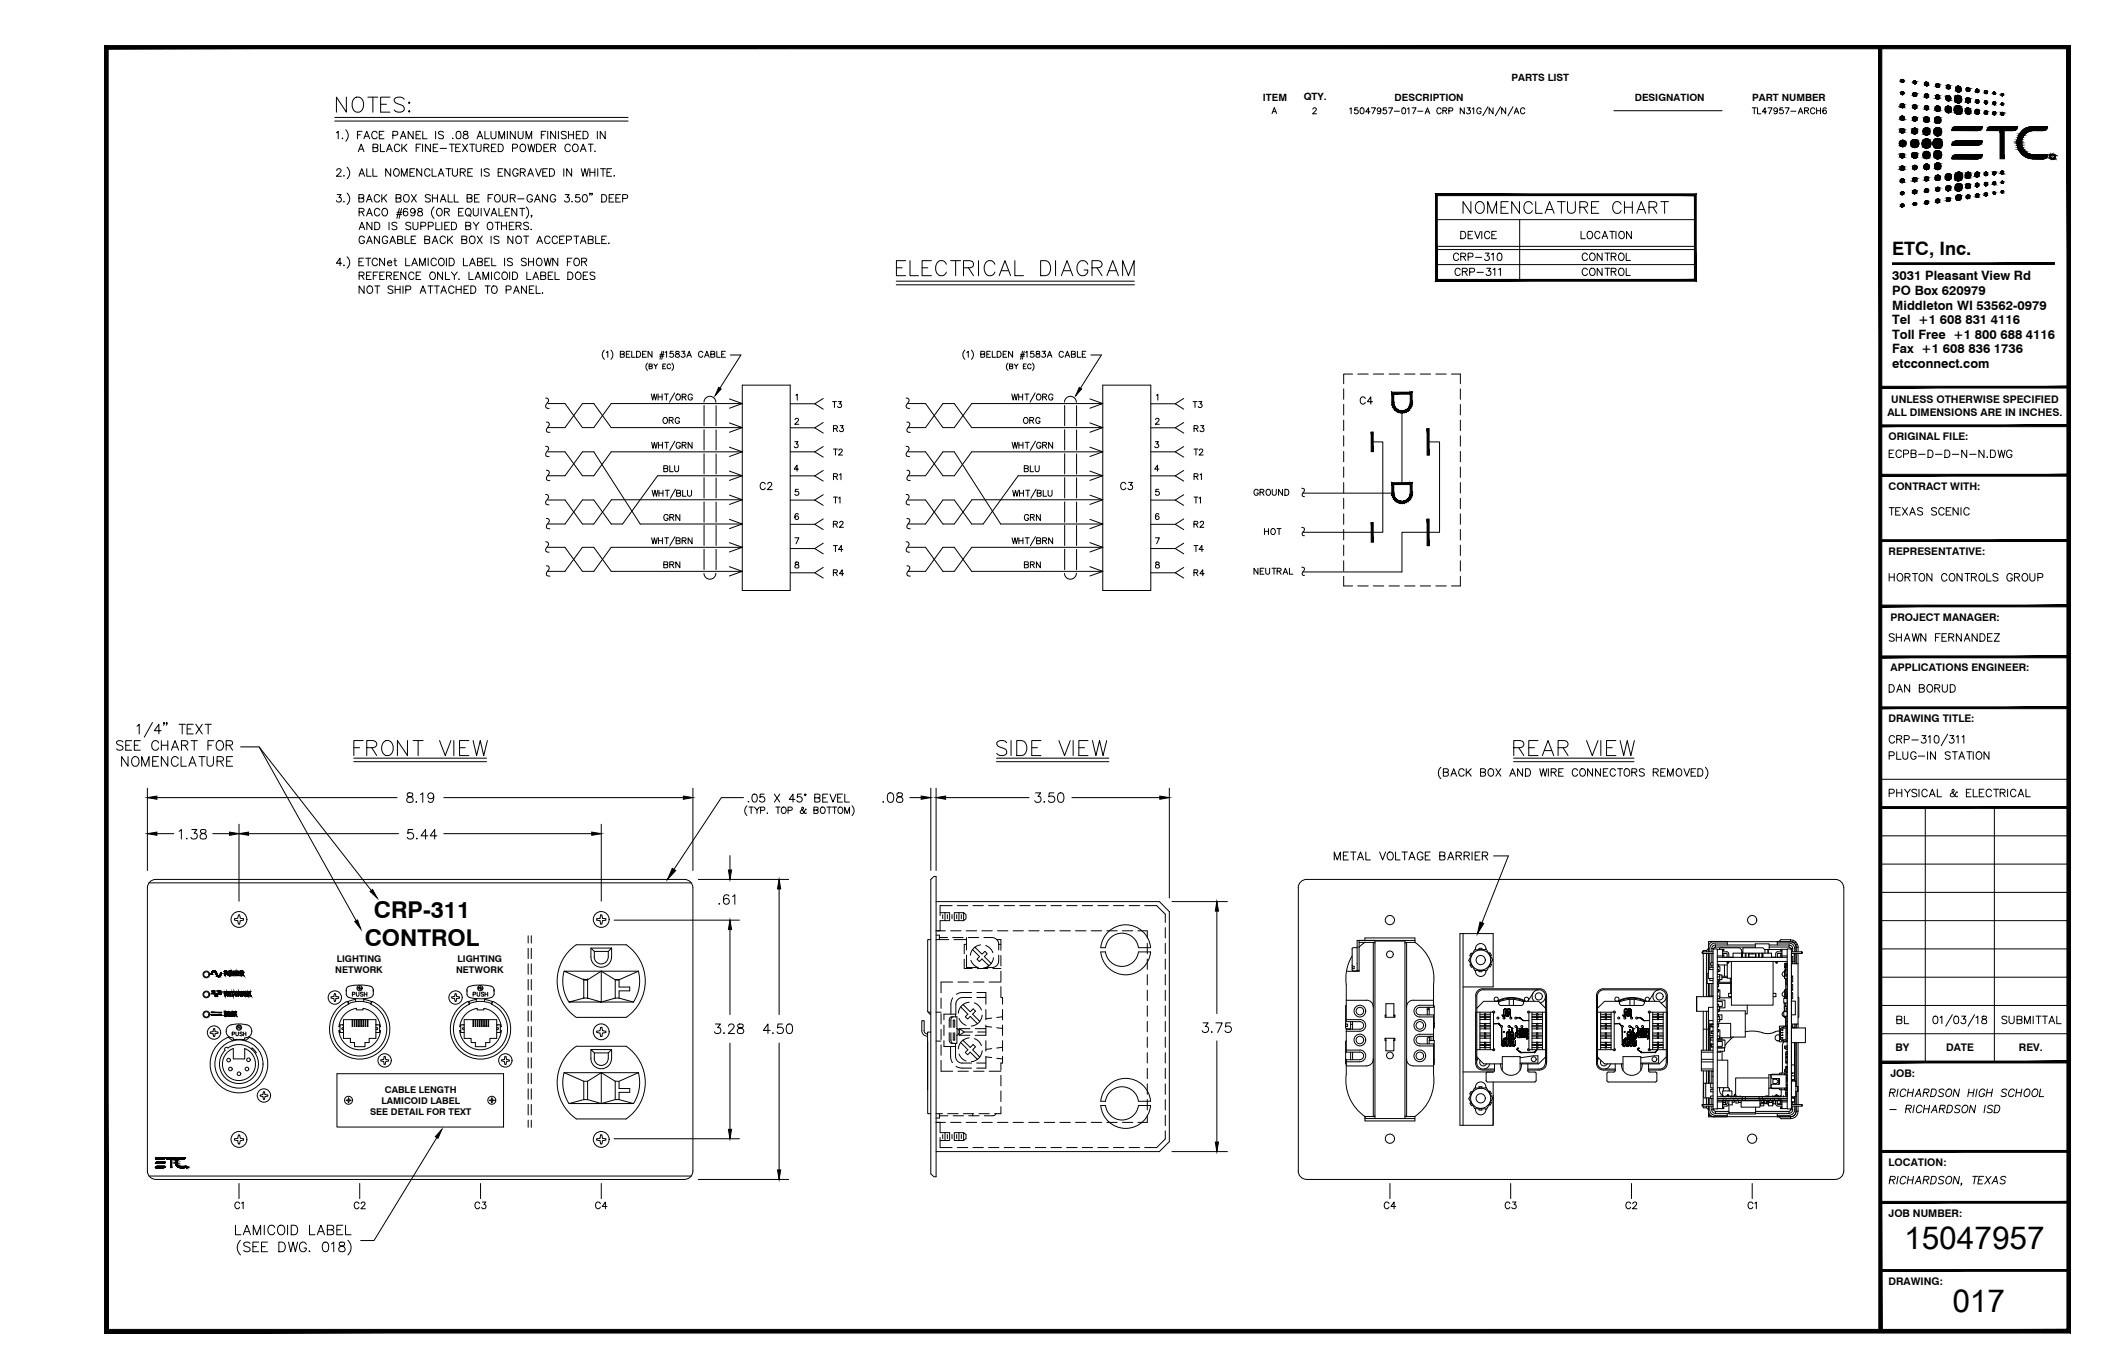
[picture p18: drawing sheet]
<svg xmlns="http://www.w3.org/2000/svg" width="432mm" height="279mm" viewBox="0 0 432 279" stroke-linecap="round" stroke-linejoin="round" font-family="sans-serif">
<defs><g id="words">
<g font-size="6.5">
<text x="389.3" y="255.3">15047957</text>
<text x="399.2" y="268.2">017</text>
</g>
<g font-size="4.7">
<text x="76.4" y="187.7">CRP-311</text>
<text x="74.6" y="193.4">CONTROL</text>
</g>
<text font-size="3.8" x="386.9" y="52.2">ETC, Inc.</text>
<g font-size="2.6">
<text x="386.9" y="57.3">3031 Pleasant View Rd</text>
<text x="386.9" y="60.3">PO Box 620979</text>
<text x="386.9" y="63.3">Middleton WI 53562-0979</text>
<text x="386.9" y="69.2">Toll Free +1 800 688 4116</text>
<text x="386.9" y="66.3">Tel +1 608 831 4116</text>
<text x="386.9" y="75.2">etcconnect.com</text>
<text x="386.9" y="72.2">Fax +1 608 836 1736</text>
</g>
<g font-size="2.1">
<text x="386.7" y="82.3">UNLESS OTHERWISE SPECIFIED</text>
<text x="385.9" y="85">ALL DIMENSIONS ARE IN INCHES.</text>
<text x="386.1" y="90">ORIGINAL FILE:</text>
<text x="386.1" y="100.1">CONTRACT WITH:</text>
<text x="386.1" y="113.4">REPRESENTATIVE:</text>
<text x="386.5" y="126.8">PROJECT MANAGER:</text>
<text x="386.5" y="137.2">APPLICATIONS ENGINEER:</text>
<text x="386.1" y="147.6">DRAWING TITLE:</text>
<text x="387.6" y="214.8">BY</text>
<text x="397.9" y="214.8">DATE</text>
<text x="412.8" y="214.8">REV.</text>
<text x="386.5" y="220">JOB:</text>
<text x="386.1" y="238.3">LOCATION:</text>
<text x="386.1" y="248.7">JOB NUMBER:</text>
<text x="386.1" y="262.6">DRAWING:</text>
</g>
<g font-size="2">
<text x="309" y="16.6">PARTS LIST</text>
<text x="258.2" y="20.7">ITEM</text>
<text x="266.5" y="20.5">QTY.</text>
<text x="285.1" y="20.7">DESCRIPTION</text>
<text x="334.2" y="20.7">DESIGNATION</text>
<text x="358.3" y="20.7">PART NUMBER</text>
</g>
<g font-size="1.9">
<text x="68.8" y="196.7">LIGHTING</text>
<text x="93.5" y="196.7">LIGHTING</text>
<text x="68.6" y="198.9">NETWORK</text>
<text x="93.2" y="198.9">NETWORK</text>
<text x="75.7" y="227.8">SEE DETAIL FOR TEXT</text>
<text x="78" y="225.6">LAMICOID LABEL</text>
<text x="78.7" y="223.3">CABLE LENGTH</text>
</g>
<text font-size=".7" x="419.4" y="32.3">R</text>
</g></defs>
<g fill="none" stroke="#000" stroke-width=".2">
<path d="M21.8 9.6h362.6v262.5h-362.6zM70.8 19.9v3l-2-3v3M75.2 19.9h2.1M76.2 19.9v3M79.7 19.9h-1.9v3h1.9M68.4 24.7h60M68.4 24h60M68.8 27.1l.3-.3v1.6M68.8 34.9l.3-.4h.3l.3 .3-.2 .5-.7 .7h1M68.9 39.8h.8l-.4 .5a.51 .51 0 0 1 .4 .9 .51 .51 0 0 1-.9-.2M70 28.2l-.1 .1h.2M70.3 35.9v.1l.1-.1"/>
<path d="M70.7 26.5a1.57 1.57 0 0 1 0 2.4M71 39.5a1.53 1.53 0 0 1 0 2.3M71 34.2a1.56 1.56 0 0 1 0 2.3M72.3 20.3a1.13 1.13 0 0 1 1.3-.4 1.13 1.13 0 0 1 .7 1.1 1.35 1.35 0 0 1-.3 1.5 1.35 1.35 0 0 1-1.4 .3 1.94 1.94 0 0 1-.3-2.5zM73.1 27.6h.6M73.3 31l.5-1.5 .6 1.5M73.4 36l.6-1.5 .5 1.5M73.5 30.5h.7M73.6 35.5h.7M74 26.8h-.9v1.6M74.4 28.4l.6-1.6 .6 1.6M74.6 27.9h.7"/>
<path d="M75 34.5v1.5h.9M76.2 34.5v1.5h.9M76.3 30.2l.8-.1 .2-.3-.4-.3h-.6v1.5l.8-.1 .2-.4-.4-.3M77.1 27.2a.57 .57 0 0 0-.6-.4 .57 .57 0 0 0-.5 .6v.4a.57 .57 0 0 0 .5 .6 .57 .57 0 0 0 .6-.4M77.5 27.6h.6M77.8 29.5v1.5h.8M77.8 21.3h1.2M78.1 39.8v1.5M78.5 26.8h-1v1.6h1M79 31l.6-1.5 .6 1.5M79.1 39.8l-1 1M79.2 30.5h.8"/>
<path d="M79.9 34.5v1.5l-1-1.5v1.5M80.3 27.6h.7l.3-.3a.39 .39 0 0 0-.3-.5h-.7v1.6M80.7 34.6a.76 .76 0 0 1 .9 .4 .76 .76 0 0 1-.3 .9 .76 .76 0 0 1-.8-.4 .76 .76 0 0 1 .2-.9zM81.7 29.8a.56 .56 0 0 0-.6-.3 .56 .56 0 0 0-.5 .5v.4a.56 .56 0 0 0 .5 .6 .56 .56 0 0 0 .6-.4M81.8 28.4l.6-1.6 .6 1.6M82.1 36v-1.5l.5 1.5 .6-1.5v1.5M82.1 27.9h.7M82.2 29.5v1.5M82.5 30.1l.7 .9M82.6 40l.2-.2a.72 .72 0 0 1 .9 .7 .72 .72 0 0 1-.9 .7l-.3-.5zM82.6 20.3a1.35 1.35 0 0 0-2 0 .79 .79 0 0 0 .6 .9l.9 .3a.74 .74 0 0 1 .5 .5 .74 .74 0 0 1-.2 .8 1.41 1.41 0 0 1-1.8-.3M83.2 29.5l-1 1"/>
<path d="M83.5 21l.2-.1 .1 .1-.1 .2zM83.7 22.6l.1 .2-.1 .1-.2-.1zM83.8 35.2h.6M84.1 39.8l1 1.5M84.5 26.8v1.6l-1-1.6v1.6M84.8 34.5h-1v1.5h1M85.1 27.6h.5M85.1 30.2h.6M85.1 39.8l-1 1.5M86 26.8h-.9v1.6h.9M86 29.5h-.9v1.5M86.2 34.5v1.5l-1-1.5v1.5"/>
<path d="M86.4 29.5v1.5M86.4 26.8v1.6h.9M87.9 34.9a.55 .55 0 0 0-.6-.4 .55 .55 0 0 0-.5 .6v.3a.55 .55 0 0 0 .5 .6 .55 .55 0 0 0 .6-.4M88 40l-.4-.2-.7 .2 .2 .3 .6 .3 .3 .3v.2l-.4 .2-.7-.2M88 29.5v1.5l-1-1.5v1.5M88.3 34.5v1.5h.9M88.4 39.8v1.5M88.6 30.2h.6M89.1 26.8v1.6M89.4 39.8v1.5M89.5 29.5h-.9v1.5h.9M89.6 36l.6-1.5 .6 1.5"/>
<path d="M89.8 35.5h.7M90 30.3h1.3M90.7 27.1l-.4-.3-.6 .3v.2l.8 .4 .2 .2v.3l-.4 .2-.6-.2M91.2 34.5h1M91.6 39.8v1.5h.9M91.7 34.5v1.5M91.9 29.5h1M92.4 29.5v1.5M92.5 34.5l.1 1.3a.52 .52 0 0 0 .5 .2 .52 .52 0 0 0 .4-.4v-1.1M92.6 28.2l-.1 .1h.1M92.9 39.8v1.5h.8M93.2 30.2h.6"/>
<path d="M93.4 26.9a.51 .51 0 0 1 .8 .2v.4a.65 .65 0 0 1-.5 .9 .98 .98 0 0 1-.3-1.5zM94.1 35.2l.9-.1 .1-.3-.3-.3h-.7v1.5M94.1 29.5h-.9v1.5h.9M94.6 29.5l1 1.5M94.6 35.2l.5 .8M94.8 26.9a.3 .3 0 0 0 0 .3 .3 .3 0 0 0 .2 .2l.3 .1a.44 .44 0 0 1 .4 .4 .44 .44 0 0 1-.4 .5h-.2a.44 .44 0 0 1-.4-.5 .44 .44 0 0 1 .4-.4l.3-.1a.3 .3 0 0 0 .2-.2 .3 .3 0 0 0 0-.3zM95.6 29.5l-1 1.5M95.6 35.2h.6M96 29.5h1M96.5 29.5v1.5M96.6 34.5h-1v1.5h1M97.3 29.5v1.1a.52 .52 0 0 0 .5 .4 .52 .52 0 0 0 .6-.4v-1.1"/>
<path d="M97.5 28.4l.6-1.6 .6 1.6M97.8 27.9h.7M98 39.8h-1v1.5h1M98.4 34.5v1.5M98.9 30.2l.9-.1 .2-.2-.1-.3-1-.1v1.5M99.1 26.8v1.6h.9M99.5 30.2l.5 .8M100 34.7a.58 .58 0 0 0-.5-.2 .58 .58 0 0 0-.5 .4l.1 .2 .8 .3 .1 .4a.67 .67 0 0 1-1 0M100.4 26.8v1.1a.51 .51 0 0 0 .5 .5 .51 .51 0 0 0 .5-.5v-1.1M100.5 30.2h.6M100.7 39.8h-.9v1.5M101.4 39.8a.72 .72 0 0 1 .9 .7 .72 .72 0 0 1-.9 .7l-.3-.5v-.4z"/>
<path d="M101.4 29.5h-.9v1.5h.9M101.8 35.2h.6M101.9 29.5h.5a.81 .81 0 0 1 .5 .7 .81 .81 0 0 1-.5 .8h-.5zM102 28.4v-1.6l.6 1.6 .6-1.6v1.6M102.7 39.8v1.1a.51 .51 0 0 0 .5 .4 .51 .51 0 0 0 .5-.4v-1.1M102.8 34.5h-1v1.5h1M103.7 26.8v1.6M104.3 34.5v1.5l-1.1-1.5v1.5M104.8 30.3l.9-.1 .1-.2-.1-.5h-.9v1.5M105.3 26.8v1.6l-1-1.6v1.6M105.9 26.8v1.1a.51 .51 0 0 0 .5 .5 .51 .51 0 0 0 .5-.5v-1.1M105.9 34.9a.56 .56 0 0 0-.6-.4 .56 .56 0 0 0-.5 .6v.3a.55 .55 0 0 0 .6 .6 .55 .55 0 0 0 .5-.6h-.3"/>
<path d="M106.4 35.2l.8-.1 .2-.3-.4-.3h-.6v1.5M106.5 29.7l.1-.2a.72 .72 0 0 1 .9 .7 .72 .72 0 0 1-.9 .7l-.3-.5zM106.9 35.2l.5 .8M107.5 28.4v-1.6l.6 1.6 .6-1.6v1.6M107.9 36l.6-1.5 .6 1.5M107.9 29.5l.4 1.5 .3-1.5 .4 1.5 .4-1.5M108.1 35.5h.8M109.5 34.5l.6 1.5 .6-1.5M109.7 29.5h.5a.81 .81 0 0 1 .5 .7 .81 .81 0 0 1-.5 .8h-.5zM110.7 27.6h.5M111 35.2h.5M111.2 30.2h.6"/>
<path d="M111.6 26.8h-.9v1.6M111.9 39.8v1.5l-1-1.5v1.5M111.9 34.5h-.9v1.5h.9M112 26.8v1.6M112.2 29.5h-1v1.5h1M112.3 34.5h.6a.83 .83 0 0 1 .5 .8 .83 .83 0 0 1-.5 .7h-.6zM112.6 30.2l.9-.1 .1-.3-.3-.3h-.7v1.5M113.1 30.2l.5 .8M113.6 26.8v1.6l-1-1.6v1.6M114.2 26.8v1.6M115.3 34.5v1.5M115.6 39.8h.8l-.5 .5a.51 .51 0 0 1 .4 .9 .51 .51 0 0 1-.9-.2"/>
<path d="M115.8 27.1l-.4-.3-.6 .3v.2l.8 .4 .2 .2v.3l-.4 .2-.6-.2M116.2 27.6h1M116.2 26.8v1.6M116.6 29.8a.57 .57 0 0 0-.6-.3 .57 .57 0 0 0-.5 .5v.4a.57 .57 0 0 0 .5 .6 .57 .57 0 0 0 .6-.4M116.9 34.5v1.5l-1-1.5v1.5M117.2 26.8v1.6M117.3 29.5a.72 .72 0 0 1 .9 .7 .72 .72 0 0 1-.9 .7l-.3-.5 .1-.6zM117.8 27.6h.6M118.5 39.8h-.8v.6a.54 .54 0 0 1 .8 0 .54 .54 0 0 1-.1 .8 .54 .54 0 0 1-.8-.2M118.7 31l.5-1.5 .6 1.5M118.8 26.8h-1v1.6h1M118.8 34.5l.4 1.5 .4-1.5 .3 1.5 .4-1.5"/>
<path d="M118.9 30.5h.7M119.2 26.8h.5a.8 .8 0 0 1 .6 .8 .8 .8 0 0 1-.6 .8h-.5zM119.3 39.8a.51 .51 0 0 1 .7 .2 .73 .73 0 0 1 .1 .9 .73 .73 0 0 1-.8 .3 1.15 1.15 0 0 1 0-1.4zM120.3 29.5h1M120.6 35.2h1M120.6 34.5v1.5M120.7 39.5h-.2h.2l-.2 .4M120.8 29.5v1.5M121.1 39.5h-.1h.1l-.1 .4M121.6 34.5v1.5M121.6 30.8l.1 .1M122.1 26.8v1.6"/>
<path d="M122.2 34.5v1.5M122.8 34.5h1M123 39.8h.5a.81 .81 0 0 1 .6 .7 .81 .81 0 0 1-.6 .8h-.5zM123.3 34.5v1.5M123.7 26.8v1.6l-1-1.6v1.6M124.1 35.2h.6M125 34.5h-.9v1.5h.9M125.5 39.8h-1v1.5h1M125.6 35.9v.1v-.1M126.9 39.8h-1v1.5h1M260.1 23.2l.4-1.2 .5 1.2M260.3 22.8h.5"/>
<path d="M268.4 22.3l.3-.3h.2l.2 .3-.7 1h.8M276 22.3l.2-.3v1.3M277.6 22h-.6v.6a.43 .43 0 0 1 .6 0 .43 .43 0 0 1-.1 .6 .43 .43 0 0 1-.6-.2M278.2 22.1a.6 .6 0 0 1 .8 .4 .6 .6 0 0 1-.5 .8h-.1a.78 .78 0 0 1-.2-1.2zM280.1 22.9h-.9l.6-.9v1.3M280.4 22h.8l-.6 1.3M282.3 22.4a.38 .38 0 0 1-.5 .3 .38 .38 0 0 1-.1-.6 .38 .38 0 0 1 .6 .1v.2a.56 .56 0 0 1-.5 .9l-.2-.2M283.4 22h-.6v.6a.43 .43 0 0 1 .6-.1 .43 .43 0 0 1 0 .7 .43 .43 0 0 1-.7-.2M283.9 22h.8l-.6 1.3M285.1 22.7h1M286.8 22.1l.1-.1a.64 .64 0 0 1 .5 .6 .64 .64 0 0 1-.5 .7 .8 .8 0 0 1-.1-1.2zM287.8 22.3l.3-.3v1.3"/>
<path d="M288.7 22h.8l-.6 1.3M289.8 22.7h1.1M291.4 23.3l.4-1.3 .5 1.3M291.5 22.9h.6M293.7 39.8h52.9v17.5M294.6 22.3a.45 .45 0 0 0-.5-.3 .45 .45 0 0 0-.3 .5v.3a.45 .45 0 0 0 .3 .5 .45 .45 0 0 0 .5-.3M295 22.6h.7l.1-.4-.8-.2v1.3M295.4 22.6l.4 .7M296.2 22.7l.7-.1 .1-.4-.8-.2v1.3M299.4 22v1.3l-.9-1.3v1.3M299.9 22h.7l-.4 .5a.41 .41 0 0 1 .4 .7 .41 .41 0 0 1-.8-.2M301 22.3l.3-.3v1.3"/>
<path d="M302.8 22.3a.45 .45 0 0 0-.5-.3 .45 .45 0 0 0-.4 .5v.3a.44 .44 0 0 0 .5 .5 .44 .44 0 0 0 .4-.5h-.3M304.2 21.8l-1 1.9M305.3 22v1.3l-.8-1.3v1.3M306.8 21.8l-1.1 1.9M307.8 22v1.3l-.8-1.3v1.3M309.3 21.8l-1 1.9M309.6 23.3l.4-1.3 .5 1.3M309.8 22.9h.5M311.7 22.3a.45 .45 0 0 0-.5-.3 .45 .45 0 0 0-.3 .5v.3a.45 .45 0 0 0 .3 .5 .45 .45 0 0 0 .5-.3M330 22.6h22.1M358.3 22h.8M358.7 22v1.3"/>
<path d="M359.3 22v1.3h.7M361.2 22.9h-.9l.6-.9v1.3M361.5 22h.8l-.6 1.3M363.4 22.4a.38 .38 0 0 1-.5 .4 .38 .38 0 0 1-.2-.6 .38 .38 0 0 1 .6 0l.1 .2a.59 .59 0 0 1-.5 .9l-.2-.2M364.5 22h-.6v.6a.43 .43 0 0 1 .6 0 .43 .43 0 0 1-.1 .6 .43 .43 0 0 1-.6-.2M365 22h.8l-.6 1.3M366.1 22.7h1.1M367.7 23.3l.4-1.3 .5 1.3M367.8 22.9h.6M368.9 22.6h.7l.1-.4-.8-.2v1.3M369.4 22.6l.4 .7M371 22.3a.45 .45 0 0 0-.5-.3 .45 .45 0 0 0-.3 .5v.3a.45 .45 0 0 0 .3 .5 .45 .45 0 0 0 .5-.3"/>
<path d="M371.4 22.6h.8M371.4 22v1.3M372.2 22v1.3M373.4 22.2l-.1-.1a.6 .6 0 0 0-.7 .4 .6 .6 0 0 0 .4 .8 .38 .38 0 0 0 .4-.4 .38 .38 0 0 0-.3-.4 .38 .38 0 0 0-.4 .4M69.9 53.8h-1.1l.7-1v1.5M70.3 41.1v.2l.1-.1M70.3 54.2v.1l.1-.1M71 52.5a1.53 1.53 0 0 1 0 2.3M73.4 40.5l.9-.1v-.5l-.9-.1v1.5l.9-.1 .1-.4-.4-.3M73.4 53.5h.6M73.4 46.9l.6-1.5 .6 1.5M73.4 43.3l.9-.1 .1-.3-.3-.3h-.7v1.5"/>
<path d="M73.4 56.3h.9l.1-.4-.3-.3h-.7v1.5M73.6 46.4h.8M73.9 43.3l.5 .8M73.9 56.3l.5 .8M74.3 52.8h-.9v1.5h.9M74.4 58.4v1.6l-1-1.6v1.6M74.5 48.6a.56 .56 0 0 0-.6-.3 .56 .56 0 0 0-.5 .6v.3a.54 .54 0 0 0 .6 .6 .54 .54 0 0 0 .5-.6h-.4M74.8 52.8h1M74.9 41.3l.6-1.5 .6 1.5M74.9 44.1l.6-1.5 .6 1.5M74.9 49.8l.6-1.5 .6 1.5M74.9 56.3h.6"/>
<path d="M75.1 40.8h.8M75.2 43.6h.7M75.2 49.3h.7M75.3 52.8v1.5M75.3 58.5a.72 .72 0 0 1 .9 .7 .72 .72 0 0 1-.9 .7l-.3-.5v-.4zM75.9 55.6h-1v1.5h1M76 45.4v1.5l-1-1.5v1.5M76.3 56.3h.6M76.6 45.4h.5a.8 .8 0 0 1 .6 .8 .8 .8 0 0 1-.6 .7h-.5zM76.6 58.4h1.1M77.1 58.4v1.6M77.2 53.1a.56 .56 0 0 0-.7-.3 .56 .56 0 0 0-.4 .6 .64 .64 0 0 0 .2 .8 .64 .64 0 0 0 .8-.1l.1-.1"/>
<path d="M77.3 55.6h-1v1.5M77.6 48.3v1.5l-1-1.5v1.5M77.6 40.1a.57 .57 0 0 0-.6-.3 .57 .57 0 0 0-.5 .5 .64 .64 0 0 0 .2 .9 .64 .64 0 0 0 .8-.1l.1-.2M77.7 42.9a.57 .57 0 0 0-.7-.3 .57 .57 0 0 0-.4 .6v.3a.56 .56 0 0 0 .4 .6 .56 .56 0 0 0 .7-.3M77.7 56.3h.5M78.2 42.8a.56 .56 0 0 1 .7-.2 .56 .56 0 0 1 .3 .6v.3a.58 .58 0 0 1-.5 .7 .58 .58 0 0 1-.6-.7zM78.4 40.4l.7 .9M78.6 55.6h-.9v1.5h.9M78.6 52.8v1.5l-1-1.5v1.5M79 56.3h.9l.1-.3v-.2l-1-.2v1.5M79.2 53.7h.9a.48 .48 0 0 0-.8-.3 .48 .48 0 0 0 .1 .8 .44 .44 0 0 0 .7-.1M79.2 48.6a.56 .56 0 0 0-.6-.3 .56 .56 0 0 0-.4 .6v.3a.54 .54 0 0 0 .5 .6 .54 .54 0 0 0 .5-.6h-.3"/>
<path d="M79.5 45.4v1.5M79.5 56.3l.5 .8M79.7 49.8l.6-1.5 .5 1.5M79.9 49.3h.7M80.3 58.7l-.3-.3-.7 .3 .2 .3 .7 .3a.36 .36 0 0 1 0 .6l-.5 .1-.4-.2M80.5 53.3h.5M80.6 56.3h.5M80.7 52.8v1.2l.1 .2 .3 .1M80.8 58.4v1.6M80.8 59.2h1M81 40.5l.8-.1 .2-.2-.1-.3-.9-.1v1.5h.6a.4 .4 0 0 0 .4-.4 .4 .4 0 0 0-.4-.4M81.1 43.8h1"/>
<path d="M81.1 45.6a.58 .58 0 0 0-1 .2l.2 .2 .7 .3a.36 .36 0 0 1 0 .6h-.5l-.4-.2M81.1 43.4h1.1M81.3 49l.9-.1 .1-.2-.1-.3-.9-.1v1.5l.9-.1v-.6l-.2-.1M81.5 55.6h-.9v1.5h.9M81.7 42.6l-.6 2M81.8 58.4v1.6M82.1 42.6l-.5 2M82.4 58.4v1.6M82.8 48.3v1.5h.9M82.9 52.8v1.5h.9M83 59.2h.9l.1-.3-.1-.4-.9-.1v1.6M83 55.6v1.5l-1-1.5v1.5"/>
<path d="M83.3 42.8v-.1a.49 .49 0 0 0-.8 .2 .92 .92 0 0 0 .4 1.2 .48 .48 0 0 0 .5-.4 .48 .48 0 0 0-.4-.5 .48 .48 0 0 0-.5 .4M84 45.6a.58 .58 0 0 0-1 .2l.1 .2 .8 .3 .1 .2v.2l-.4 .2-.6-.2M84.1 49h.5M84.2 54.3l.6-1.5 .6 1.5M84.4 53.8h.7M84.4 45.4v1.1a.52 .52 0 0 0 .5 .5 .52 .52 0 0 0 .5-.5v-1.1M84.6 56a.56 .56 0 0 0-.6-.4 .56 .56 0 0 0-.4 .6v.4a.56 .56 0 0 0 .4 .5 .56 .56 0 0 0 .6-.3M84.9 43.1a.48 .48 0 0 1-.7 .4 .48 .48 0 0 1-.2-.7 .48 .48 0 0 1 .8 0 .74 .74 0 0 1 .1 .9 .74 .74 0 0 1-.8 .3l-.1-.1M85 48.3h-.9v1.5h.9M85.1 56.3h.6M85.5 42.7a.3 .3 0 0 0 .2 .5h.3a.45 .45 0 0 1 .4 .5 .45 .45 0 0 1-.4 .4l-.5-.1-.1-.2a.77 .77 0 0 1 .8-.7l.1-.3a.55 .55 0 0 0-.8-.1zM85.8 54.3v-1.5l.6 1.5 .5-1.5v1.5"/>
<path d="M85.9 60l.6-1.6 .6 1.6M86 46.2h.7a.4 .4 0 0 0 .4-.4 .4 .4 0 0 0-.4-.4h-.7v1.5M86 55.6h-.9v1.5h.9M86.1 59.5h.7M86.8 49l.9-.1 .2-.2-.1-.3-1-.1v1.5l1-.1v-.6l-.3-.1M87.5 58.4h1M87.5 52.8v1.5M87.6 46.2h.8l.2-.3-.1-.3-.9-.2v1.5M88 55.8a.7 .7 0 0 1 1 .1 .7 .7 0 0 1-.1 1 .57 .57 0 0 1-.7 .2 .57 .57 0 0 1-.3-.5zM88 58.4v1.6M88.4 49.8l.6-1.5 .5 1.5M88.4 40.5h1"/>
<path d="M88.6 49.3h.7M88.7 42.3a1.56 1.56 0 0 0 0 2.3M88.8 58.4h1M89.1 45.4v1.5h.9M89.2 53.1a.55 .55 0 0 0-.6-.3 .55 .55 0 0 0-.5 .6 .63 .63 0 0 0 .2 .8 .63 .63 0 0 0 .8-.1l.1-.1M89.3 58.4v1.6M89.5 42.7a.76 .76 0 0 1 1 .5 .76 .76 0 0 1-.5 .9 .81 .81 0 0 1-.8-.5 .81 .81 0 0 1 .3-.9zM90 52.9a.75 .75 0 0 1 .8 .4 .75 .75 0 0 1-.3 .9 .75 .75 0 0 1-.9-.4 .75 .75 0 0 1 .4-.9zM90 41.3l.6-1.5 .6 1.5M90.1 60l.6-1.6 .6 1.6M90.2 40.8h.8M90.3 45.4v1.5"/>
<path d="M90.3 59.5h.8M90.5 55.6v1.5l-1-1.5v1.5M90.9 43.3l.8-.1 .2-.3-.4-.3h-.6v1.5M90.9 46.2h.6M91.1 48.6a.57 .57 0 0 0-.7-.3 .57 .57 0 0 0-.4 .6v.3a.57 .57 0 0 0 .4 .6 .57 .57 0 0 0 .7-.4M91.1 55.6v1.5h.8M91.3 52.8v1.5M91.4 43.3l.5 .8M91.5 48.3v1.5M91.8 52.8h.6a.83 .83 0 0 1 .5 .7 .83 .83 0 0 1-.5 .8h-.6zM91.9 45.4h-1v1.5h1M91.9 48.9l.6 .9"/>
<path d="M92.3 45.4h.5a.82 .82 0 0 1 .6 .8 .82 .82 0 0 1-.6 .7h-.5zM92.3 55.6l.6 .7 .6-.7M92.5 48.3l-1 1M92.8 58.8a.57 .57 0 0 0-.6-.4 .57 .57 0 0 0-.5 .6v.4a.57 .57 0 0 0 .5 .6 .57 .57 0 0 0 .6-.4M92.9 56.3v.8M93.3 59.2h1M93.3 58.4v1.6M93.8 43.3h.6M93.8 57v.1h.1M94.3 58.4v1.6M94.4 49l.9-.1 .2-.2-.2-.4h-.9v1.5h.7l.4-.3a.42 .42 0 0 0-.4-.5M94.7 42.6h-.9v1.5h.9"/>
<path d="M94.8 52.8v1.5h.8M94.9 59.2h.6M95.2 46.2l.9-.1 .2-.4-.4-.3h-.7v1.5l1-.1 .1-.4-.4-.2M95.5 42.7a.76 .76 0 0 1 .9 .5 .76 .76 0 0 1-.5 .9 .8 .8 0 0 1-.8-.5 .8 .8 0 0 1 .4-.9zM95.5 40.5l.9-.1 .1-.2-.1-.3-.9-.1v1.5h.7a.4 .4 0 0 0 .3-.4 .4 .4 0 0 0-.3-.4M95.8 58.4h-.9v1.6h.9M95.8 43.8l.5 .5M95.9 55.6v1.5h.9M96 54.3l.6-1.5 .6 1.5M96.2 53.8h.8M96.3 48.3a.72 .72 0 0 1 .8 .7 .72 .72 0 0 1-.8 .7l-.3-.5v-.6zM96.3 58.4h.5a.82 .82 0 0 1 .5 .8 .82 .82 0 0 1-.5 .8h-.5z"/>
<path d="M96.8 45.4l.5 .8 .6-.8M96.8 42.6v1.1a.51 .51 0 0 0 .5 .4 .51 .51 0 0 0 .5-.4v-1.1M97 40.5h.6M97.1 57.1l.6-1.5 .6 1.5M97.3 46.2v.7M97.3 56.6h.8M97.6 48.3l1 1.5M97.6 53.5l1-.1v-.3l-.1-.2-.9-.1v1.5h.7l.3-.3a.39 .39 0 0 0-.3-.5M98.4 42.6v1.5M98.6 48.3l-1 1.5M98.7 57.1v-1.5l.6 1.5 .6-1.5v1.5M98.9 42.6l.6 1.5 .6-1.5"/>
<path d="M99.1 53.5h.6M99.2 58.4h1M99.7 58.4v1.6M99.8 45.6a.7 .7 0 0 1 .9 .2 .7 .7 0 0 1-.1 .9 .57 .57 0 0 1-.6 .2 .57 .57 0 0 1-.4-.5zM99.8 40.5h.6M100.1 52.8h-1v1.5h1M100.4 44.1l.6-1.5 .6 1.5M100.4 48.3v1.5M100.5 55.6v1.5M100.5 52.8v1.5h.9M100.6 43.6h.8M100.8 58.5a.72 .72 0 0 1 .9 .7 .72 .72 0 0 1-.9 .7l-.3-.5 .1-.6z"/>
<path d="M101.2 45.4h1M101.7 45.4v1.5M102 42.6v1.5h.9M102 48.5l-.3-.2-.7 .2 .1 .4 .8 .2a.36 .36 0 0 1 0 .6l-.5 .1-.4-.2M102.2 56a.57 .57 0 0 0-.7-.4 .57 .57 0 0 0-.4 .6v.4a.57 .57 0 0 0 .4 .5 .57 .57 0 0 0 .7-.3M102.5 46.2h1M102.5 45.4v1.5M102.7 55.8a.71 .71 0 0 1 1 .1 .71 .71 0 0 1-.1 1l-.1 .2a.74 .74 0 0 1-.9-.4 .74 .74 0 0 1 .1-.9zM103.2 52.8v1.5M103.3 43.3h.5M103.5 59.2h.6l.4-.3a.39 .39 0 0 0-.4-.5h-.6v1.6M103.5 45.4v1.5"/>
<path d="M104.1 46.2h.6M104.2 42.6h-.9v1.5h.9M104.2 55.6v1.5M104.3 40.5l.9-.1 .1-.2v-.3l-1-.1v1.5M104.8 53a.58 .58 0 0 0-.6-.3 .58 .58 0 0 0-.5 .4l.2 .3 .7 .3 .2 .4a.71 .71 0 0 1-1.1 0M104.8 55.6h.5a.82 .82 0 0 1 .5 .8 .82 .82 0 0 1-.5 .7h-.5zM104.8 40.5l.5 .8M104.9 48.3v1.5l-1.1-1.5v1.5M105 60l.6-1.6 .6 1.6M105.1 45.4h-1v1.5h1M105.2 59.5h.8M105.5 46.2l.9-.1 .1-.4-.3-.3h-.7v1.5"/>
<path d="M105.6 48.5l.1-.2a.72 .72 0 0 1 .9 .7 .72 .72 0 0 1-.9 .7l-.3-.5zM105.7 42.6v1.5l-1.1-1.5v1.5M105.8 40.6h1.4M106 46.2l.5 .7M106.2 42.6h1.1M106.8 42.6v1.5M107.1 48.3h1M107.6 42.3a1.6 1.6 0 0 1 0 2.3M107.6 48.3v1.5M107.6 53a.56 .56 0 0 0-.6-.3 .56 .56 0 0 0-.4 .4l.1 .3 .8 .3 .1 .4a.68 .68 0 0 1-1 0M107.6 58.4v1.6l-1-1.6v1.6M107.7 55.6v1.5h.9"/>
<path d="M108 53.5h1.1M108 52.8v1.5M108.1 45.6a.58 .58 0 0 0-1 .2l.1 .2 .7 .3a.36 .36 0 0 1 0 .6h-.5l-.3-.2M108.2 59.2h.6M108.6 46.8l.1 .1M108.7 44h-.1h.1l-.1 .4M108.9 40.1a.57 .57 0 0 0-.7-.3 .57 .57 0 0 0-.4 .5v.4a.55 .55 0 0 0 .5 .6 .55 .55 0 0 0 .6-.6h-.4M108.9 57.1l.6-1.5 .6 1.5M109.1 52.8v1.5M109.2 58.4h-1v1.6h1M109.2 56.6h.7M109.3 41.3l.6-1.5 .6 1.5"/>
<path d="M109.5 40.8h.7M109.6 58.4v1.6h.9M109.7 49.8l.6-1.5 .6 1.5M109.9 52.9a.76 .76 0 0 1 .9 .4 .76 .76 0 0 1-.3 .9 .76 .76 0 0 1-.9-.4 .76 .76 0 0 1 .3-.9zM110 49.3h.7M110.5 56.3h.9l.2-.4-.4-.3h-.7v1.5l1-.1 .1-.4-.4-.3M110.9 59.8l-.1 .1h.2M111.2 52.8l.4 1.5 .4-1.5 .3 1.5 .4-1.5M112.1 56.3h.6M112.5 48.6a.57 .57 0 0 0-.7-.3 .57 .57 0 0 0-.4 .6 .64 .64 0 0 0 .2 .8 .64 .64 0 0 0 .8-.1l.1-.2M113 55.6h-.9v1.5h.9M113.5 55.6v1.5h.9"/>
<path d="M113.6 40.1a.57 .57 0 0 0-.6-.3 .57 .57 0 0 0-.5 .5v.4a.55 .55 0 0 0 .5 .6 .55 .55 0 0 0 .6-.6h-.4M114 48.6a.56 .56 0 0 0-.7-.3 .56 .56 0 0 0-.4 .6v.3a.56 .56 0 0 0 .4 .6 .56 .56 0 0 0 .7-.4M114 52.8v1.5l-1-1.5v1.5M114.4 49h.6M115.4 48.3h-1v1.5h1M115.8 49.1l.9-.1 .1-.2-.1-.5h-.9v1.5M116 53.5h.6M116.1 55.6h.5a.8 .8 0 0 1 .5 .8 .8 .8 0 0 1-.5 .7h-.5zM116.9 41.1v.2l.1-.1M116.9 52.8h-.9v1.5M117.3 48.3h1.1M117.6 52.9a.76 .76 0 0 1 .9 .4 .76 .76 0 0 1-.3 .9 .76 .76 0 0 1-.9-.4 .76 .76 0 0 1 .3-.9z"/>
<path d="M117.8 55.8a.7 .7 0 0 1 1 .1 .7 .7 0 0 1-.1 1l-.2 .2a.74 .74 0 0 1-.9-.4 .74 .74 0 0 1 .2-.9zM117.8 48.3v1.5M118.7 49.8l.5-1.5 .6 1.5M118.9 49.3h.7M118.9 53.5l.9-.1 .1-.3-.3-.3h-.7v1.5M119.2 56.3h.6M119.4 53.5l.5 .8M120.2 55.6h-1v1.5h1M120.3 49l.8-.1 .2-.2-.1-.3-.9-.1v1.5l.9-.1v-.6l-.3-.1M121.6 55.8a.58 .58 0 0 0-1 .2l.2 .2 .7 .3a.36 .36 0 0 1 0 .6h-.5l-.4-.2M121.8 48.3v1.5h.9M123 49h.6"/>
<path d="M124 48.3h-1v1.5h1M124.5 49.7h-.1h.2M124.5 40.5h.6M125.9 40.5h.6M127.3 40.6l.9-.1 .1-.2v-.4l-1-.1v1.5M183.2 57.5h48.7M183.2 58.2h48.7M183.3 54.7h1.1M185.2 53.3h-1.9v3h1.9M186 53.3v3h1.8M188.5 54.7h1.2M190.4 53.3h-1.9v3h1.9"/>
<path d="M193.5 54a1.12 1.12 0 0 0-1.3-.7 1.12 1.12 0 0 0-.9 1.2 1.33 1.33 0 0 0 .3 1.4 1.33 1.33 0 0 0 1.5 .3l.4-.6M194.4 53.3h2M195.4 53.3v3M197 54.7h1.3l.4-.1a.73 .73 0 0 0 0-1.2l-.4-.1h-1.3v3M198 54.7l1 1.6M200.1 53.3v3M203.4 54a1.12 1.12 0 0 0-1.3-.7 1.12 1.12 0 0 0-.9 1.2 1.33 1.33 0 0 0 .3 1.4 1.33 1.33 0 0 0 1.5 .3l.4-.6M204.3 56.3l1.2-3 1.1 3M204.7 55.3h1.5M207.5 53.3v3h1.7M212.8 53.3h1a1.64 1.64 0 0 1 1 1.5 1.64 1.64 0 0 1-1 1.5h-1zM215.8 53.3v3"/>
<path d="M217 56.3l1.2-3 1.1 3M217.4 55.3h1.5M222.4 54a1.13 1.13 0 0 0-1.3-.7 1.13 1.13 0 0 0-.9 1.2 1.33 1.33 0 0 0 .3 1.4 1.33 1.33 0 0 0 1.4 .3l.5-.6v-.4h-.7M223.3 54.7h1.3l.4-.1a.7 .7 0 0 0 0-1.2l-.4-.1h-1.3v3M224.3 54.7l1 1.6M226.3 56.3l1.2-3 1.2 3M226.8 55.3h1.4M229.5 56.3v-3l1.2 3 1.2-3v3M293.7 51h52.9M293.7 44.9h52.9M293.7 50.4h52.9M293.7 54.1h52.9"/>
<path d="M293.7 57.1h52.9M298.2 52.1a.54 .54 0 0 0-.6-.4 .54 .54 0 0 0-.4 .6v.4a.54 .54 0 0 0 .4 .5 .54 .54 0 0 0 .6-.3M298.5 55.2a.6 .6 0 0 0-.8-.3 .6 .6 0 0 0-.2 .8 .55 .55 0 0 0 .4 .6 .55 .55 0 0 0 .6-.3M298.7 47.3h.5a.8 .8 0 0 1 .5 .7 .8 .8 0 0 1-.5 .8h-.5zM298.7 52.5l.8-.1 .2-.4-.4-.3h-.6v1.5M299 55.5h.8l.2-.4-.4-.3h-.6v1.5M299.2 52.5l.5 .7M299.5 55.5l.5 .8M300.2 52.5h.8l.2-.3-.1-.3-.9-.2v1.5M300.2 48h.5M300.5 55.6l.8-.1 .2-.2-.1-.4-.9-.1v1.5M300.7 41.2v2.4l-1.6-2.4v2.4"/>
<path d="M301.1 47.3h-.9v1.5h.9M301.5 47.3l.6 1.5 .6-1.5M301.7 52.6h1.3M301.9 41.6a.88 .88 0 0 1 1-.4 .88 .88 0 0 1 .6 .9 1.04 1.04 0 0 1-.3 1.2 1.04 1.04 0 0 1-1.1 .2 1.48 1.48 0 0 1-.2-1.9zM302 55.7h1.3M303 47.3v1.5M303.6 51.7h.8l-.4 .6a.5 .5 0 0 1 .4 .8 .5 .5 0 0 1-.9-.1M304 54.8h.8l-.5 .6a.5 .5 0 0 1 .5 .4 .5 .5 0 0 1-.4 .6 .5 .5 0 0 1-.6-.4M304.2 43.6v-2.4l.9 2.4 .9-2.4v2.4M304.6 47.6a.54 .54 0 0 0-.6-.3 .54 .54 0 0 0-.5 .6v.3a.54 .54 0 0 0 .5 .6 .54 .54 0 0 0 .6-.4M304.9 52l.4-.3v1.5M305 48h.6"/>
<path d="M305.3 55.1l.3-.3v1.5M305.9 47.3h-.9v1.5h.9M306.3 51.8a.47 .47 0 0 1 .7 .2l.1 .4a.66 .66 0 0 1-.4 .8h-.2a.95 .95 0 0 1-.2-1.4zM306.4 55.1l.4-.3v1.5M306.9 42.4h.9M308.4 41.2h-1.5v2.4h1.5M310.7 41.2v2.4l-1.6-2.4v2.4M310.7 44.9v12.4M313.3 41.8a.88 .88 0 0 0-1-.6 .88 .88 0 0 0-.7 .9 1.06 1.06 0 0 0 .2 1.2 1.06 1.06 0 0 0 1.1 .2l.4-.5M314 41.2v2.4h1.3M315.9 43.6l.9-2.4 .9 2.4M316.2 42.8h1.2"/>
<path d="M318.4 41.2h1.6M319.2 41.2v2.4M320.5 41.2v1.7a.81 .81 0 0 0 .8 .7 .81 .81 0 0 0 .8-.7v-1.7M323 42.4l1.4-.2a.54 .54 0 0 0 0-.9l-1.4-.1v2.4M323.3 47.3v1.5h.8M323.8 42.4l.8 1.2M324.6 52.1a.56 .56 0 0 0-.7-.4 .56 .56 0 0 0-.4 .6v.4a.56 .56 0 0 0 .4 .5 .56 .56 0 0 0 .7-.3M324.6 55.2a.61 .61 0 0 0-.9-.3 .61 .61 0 0 0-.2 .8 .56 .56 0 0 0 .4 .6 .56 .56 0 0 0 .7-.3M324.8 47.3a.7 .7 0 0 1 .8 .7 .7 .7 0 0 1-.8 .7l-.3-.5v-.6zM325.3 51.8a.7 .7 0 0 1 .9 .7 .7 .7 0 0 1-.9 .7l-.3-.5v-.6zM325.3 54.9a.7 .7 0 0 1 .8 .7 .7 .7 0 0 1-.8 .6l-.3-.5v-.5zM325.4 42.4h.9"/>
<path d="M326.9 41.2h-1.5v2.4h1.5M327.1 47.6a.54 .54 0 0 0-.6-.3 .54 .54 0 0 0-.5 .6v.3a.54 .54 0 0 0 .5 .6 .54 .54 0 0 0 .6-.4M327.5 51.7v1.5l-.9-1.5v1.5M327.5 48.8l.6-1.5 .6 1.5M327.5 54.8v1.5l-.9-1.5v1.5M327.8 48.3h.7M328.1 51.7h1M328.1 54.8h1M328.6 51.7v1.5M328.6 54.8v1.5M329.1 47.3h1M329.4 52.5l.9-.1 .1-.2-.1-.3-.9-.2v1.5"/>
<path d="M329.4 55.5h.9l.1-.3-.1-.3-.9-.1v1.5M329.6 47.3v1.5M329.9 52.5l.5 .7M329.9 55.5l.5 .8M330.4 47.3v1.5M331 52a.56 .56 0 0 1 .7-.3 .56 .56 0 0 1 .4 .6v.4a.57 .57 0 0 1-.6 .5 .57 .57 0 0 1-.6-.5zM331 55a.68 .68 0 0 1 1 .1 .68 .68 0 0 1-.1 1 .68 .68 0 0 1-1-.1 .68 .68 0 0 1 .1-1zM331.1 47.5l.2-.2a.73 .73 0 0 1 .8 .7 .73 .73 0 0 1-.7 .8l-.3-.2-.1-.4zM331.4 41.8a.88 .88 0 0 0-1-.6 .88 .88 0 0 0-.7 .9 1.06 1.06 0 0 0 .3 1.2 1.06 1.06 0 0 0 1.1 .2l.3-.5M332.1 42.4h1.6M332.1 41.2v2.4M332.5 51.7v1.5h.8"/>
<path d="M332.5 54.8v1.5h.8M333.5 47.3v1.5l-1-1.5v1.5M333.7 41.2v2.4M334.6 43.6l.9-2.4 1 2.4M335 42.8h1.1M337.1 42.4l1.4-.2a.54 .54 0 0 0 0-.9l-1.4-.1v2.4M337.9 42.4l.8 1.2M339.5 41.2h1.6M340.3 41.2v2.4M123.6 71.6a1.23 1.23 0 0 0 0 1.8M124 72l.3-.2v1.2M124.9 71.6a1.27 1.27 0 0 1 0 1.8"/>
<path d="M126.8 72.4l.7-.1 .1-.3-.2-.2h-.6v1.2l.8-.1v-.3l-.2-.2M128.1 72.4h.4M128.8 71.8h-.7v1.2h.7M129.2 71.8v1.2h.7M130.1 71.8h.5a.66 .66 0 0 1 .4 .6 .66 .66 0 0 1-.4 .6h-.5zM131.4 72.4h.4M132.1 71.8h-.7v1.2h.7M132.4 74.2a1.04 1.04 0 0 0 0 1.5M132.7 74.9l.6-.1 .1-.2-.3-.2h-.4v1l.6-.1 .1-.2-.3-.2M133.3 71.8v1.2l-.8-1.2v1.2M133.7 74.4l.4 .5 .3-.5M134.1 74.9v.5"/>
<path d="M134.9 72.8h.8M134.9 72.4h.9M135.4 71.8l-.5 1.6M135.5 74.9h.4M135.7 71.8l-.4 1.6M136 72l.3-.2v1.2M136.1 74.4h-.6v1h.6M137.1 74.6a.36 .36 0 0 0-.4-.2 .36 .36 0 0 0-.3 .4v.2a.36 .36 0 0 0 .3 .4 .36 .36 0 0 0 .4-.3M137.4 74.2a.99 .99 0 0 1 0 1.5M137.6 71.8h-.6v.5a.43 .43 0 0 1 .6 0 .43 .43 0 0 1 0 .7 .43 .43 0 0 1-.7-.2M138.2 71.9v.3l.5 .2 .2 .2a.41 .41 0 0 1-.4 .4 .41 .41 0 0 1-.4-.4l.7-.5-.2-.3zM139.4 71.8h.6l-.3 .5a.41 .41 0 0 1 .3 .6 .41 .41 0 0 1-.8-.1"/>
<path d="M140.4 73l.5-1.2 .5 1.2M140.6 72.6h.6M143.7 72.1a.45 .45 0 0 0-.5-.3 .45 .45 0 0 0-.4 .5v.3a.45 .45 0 0 0 .4 .4 .45 .45 0 0 0 .5-.3M144.1 73l.4-1.2 .5 1.2M144.2 72.6h.6M145.3 72.4l.7-.1 .1-.3-.2-.2h-.6v1.2l.8-.1v-.3l-.2-.2M146.6 71.8v1.2h.6M147.5 72.4h.5M148.3 71.8h-.8v1.2h.8M149.3 72.6h2.2l-5.3 8.2M151.8 78.7h9.8v42h-9.8zM197.3 71.6a1.27 1.27 0 0 0 0 1.8"/>
<path d="M197.7 72l.3-.2v1.2M198.6 71.6a1.23 1.23 0 0 1 0 1.8M200.5 72.4l.7-.1 .2-.3-.3-.2h-.6v1.2l.8-.1 .1-.3-.3-.2M201.8 72.4h.4M202.5 71.8h-.7v1.2h.7M202.9 71.8v1.2h.7M203.9 71.8h.4a.66 .66 0 0 1 .4 .6 .66 .66 0 0 1-.4 .6h-.4zM205.1 72.4h.5M205.8 71.8h-.7v1.2h.7M206.1 74.2a.99 .99 0 0 0 0 1.5M206.4 74.9l.6-.1v-.3l-.6-.1v1l.6-.1v-.3l-.2-.1M207 71.8v1.2l-.8-1.2v1.2"/>
<path d="M207.4 74.4l.4 .5 .3-.5M207.8 74.9v.5M208.6 72.8h.8M208.7 72.4h.8M209.1 71.8l-.4 1.6M209.2 74.9h.4M209.4 71.8l-.4 1.6M209.7 72l.3-.2v1.2M209.8 74.4h-.6v1h.6M210.8 74.6a.37 .37 0 0 0-.4-.2 .37 .37 0 0 0-.3 .4v.2a.37 .37 0 0 0 .3 .4 .37 .37 0 0 0 .4-.3M211.1 74.2a1.04 1.04 0 0 1 0 1.5M211.3 71.8h-.6v.5a.43 .43 0 0 1 .6 0 .43 .43 0 0 1 0 .6 .43 .43 0 0 1-.7-.1"/>
<path d="M211.9 71.9v.3l.7 .3-.1 .5h-.4l-.2-.1v-.4l.7-.4-.3-.3zM213.1 71.8h.6l-.3 .5a.41 .41 0 0 1 .3 .6 .41 .41 0 0 1-.7-.1M214.1 73l.5-1.2 .5 1.2M214.3 72.6h.6M217.4 72.1a.45 .45 0 0 0-.5-.3 .45 .45 0 0 0-.4 .5v.3a.45 .45 0 0 0 .4 .4 .45 .45 0 0 0 .5-.3M217.8 73l.4-1.2 .5 1.2M217.9 72.6h.6M219 72.4l.7-.1 .1-.4-.8-.1v1.2l.8-.1v-.4l-.2-.1M220.3 71.8v1.2h.7M221.3 72.4h.4M222 71.8h-.7v1.2h.7M223 72.6h2.2l-5.2 8.2"/>
<path d="M225.5 78.7h9.8v42h-9.8zM274.7 79.5v2.1M276.5 76.5h-1.8v1.9M277.6 76.5h2.1M280.8 76.5h2.1M284 76.5h2.1M287.2 76.5h2.1M290.4 76.5h2.1M293.6 76.5h2.1M296.7 76.5h1.9v1.9M298.6 79.5v2.1M111.6 91.2a.48 .48 0 0 1 .5 .2 .48 .48 0 0 1-.1 .6l-.3 .5-.1 .5 .1 .2 .6 .1"/>
<path d="M111.6 81.4a.49 .49 0 0 1 .5 .2 .49 .49 0 0 1-.1 .6l-.3 .5-.1 .4 .1 .3 .6 .1M111.7 96.1a.49 .49 0 0 1 .6 .3 .49 .49 0 0 1-.1 .5l-.4 .5-.1 .5 .1 .2 .6 .1M111.7 86.3a.48 .48 0 0 1 .6 .2 .48 .48 0 0 1-.1 .6l-.4 .5-.1 .4 .1 .3 .6 .1M112 92.4h3.5l3.6 4.8h2.3l3.6-4.8h26.8M112 97.2h3.5l3.6-4.8h2.3l9.5 14.7h20.9M112 87.4h3.5l3.6-4.9h2.3l3.6 4.9h26.8M112 82.5h3.5l3.6 4.9h2.3l3.6-4.9h26.8M133.2 80.5l.2 1.3 .3-1.3 .3 1.3 .3-1.3M133.2 90.4l.3 1.2 .3-1.2 .3 1.2 .3-1.2M134.5 81.1h.9M134.5 80.5v1.3M134.6 91h.8"/>
<path d="M134.6 90.4v1.2M135.4 80.5v1.3M135.4 90.4v1.2M135.7 95.8l.7-.1 .1-.4-.8-.1v1.2l.8-.1v-.3l-.3-.2M135.8 85.4a.57 .57 0 0 1 .7 .5 .57 .57 0 0 1-.7 .6l-.3-.4zM135.8 80.5h.8M135.9 90.4h.8M136.2 80.5v1.3M136.3 90.4v1.2M136.8 85.9h.7l.1-.3-.3-.3h-.5v1.3M136.9 95.2v1.2h.7M137.2 85.9l.4 .7"/>
<path d="M137.9 95.2v.9l.4 .3 .4-.2v-1M137.9 80.3l-1 1.9M138 90.2l-1.1 1.8M138.1 100l-1 1.8M138.4 80.6a.57 .57 0 0 1 .7 .6 .57 .57 0 0 1-.7 .5l-.2-.4zM138.9 85.6a.46 .46 0 0 0-.5-.3 .46 .46 0 0 0-.4 .5v.3a.45 .45 0 0 0 .5 .5 .45 .45 0 0 0 .4-.5h-.3M139.1 90.7a.45 .45 0 0 0-.5-.3 .45 .45 0 0 0-.4 .5v.3a.44 .44 0 0 0 .5 .4 .44 .44 0 0 0 .4-.4h-.3M139.5 91l.7-.1v-.4l-.7-.1v1.2M139.5 81.1h.7v-.4l-.7-.2v1.3M139.9 91l.4 .6M139.9 81.1l.4 .7M141.5 90.4v1.2l-.8-1.2v1.2"/>
<path d="M141.6 80.8a.45 .45 0 0 0-.6-.3 .45 .45 0 0 0-.3 .5v.3a.44 .44 0 0 0 .4 .5 .44 .44 0 0 0 .5-.5h-.3M143.9 82.2a1.22 1.22 0 0 1 1.3-1.2 1.22 1.22 0 0 1 1.2 1.2M143.9 82.9v4.1M143.9 87.8v4.2M143.9 92.7v4.2M143.9 97.6v4.2M146.4 82.9v4.1M146.4 87.9v4.1M146.4 92.8v4.1M146.4 97.7v4.1M149.1 96.3l2.7 .9-2.7 1M149.1 81.5l2.7 1-2.7 .9"/>
<path d="M149.1 91.4l2.7 1M149.1 86.4l2.7 1M151.8 97.2h-17.4l-7.1 9.9h-2.3l-3.6-4.9h-2.3l-3.6 4.9h-3.5M151.8 92.4l-2.7 .9M151.8 87.4l-2.7 .9M156.5 99a.53 .53 0 0 0-.7-.4 .53 .53 0 0 0-.4 .6 .6 .6 0 0 0 .2 .8 .6 .6 0 0 0 .8-.1l.1-.2M157 99l.2-.4h.3l.3 .3-.2 .5-.7 .7h1M161.6 92.4h5M161.6 97.3h5M161.6 87.4h5M161.6 82.5h5M162.5 90.3h.6l-.3 .4a.41 .41 0 0 1 .3 .7 .41 .41 0 0 1-.7-.1"/>
<path d="M162.6 85.8l.2-.3h.2l.3 .2-.2 .4-.6 .6h.8M162.7 80.8l.3-.2v1.2M163.3 95.9h-.9l.6-.8v1.2M166.6 92.4l1.7 1M166.6 97.3l1.7 1M168.3 86.4l-1.7 1 1.7 1.1M168.3 81.4l-1.7 1.1 1.7 1.1M168.3 96.2l-1.7 1.1M168.3 91.3l-1.7 1.1M170.2 82.1h.8M170.4 91.8h.8M170.4 97.4l.7-.1 .1-.4-.8-.1v1.2"/>
<path d="M170.4 87.6l.7-.1 .1-.3-.3-.2h-.5v1.2M170.6 82.1v1.2M170.8 91.8v1.2M170.8 97.4l.4 .6M170.8 87.6l.4 .6M171.4 82.1h.6l-.3 .5a.41 .41 0 0 1 .3 .3 .41 .41 0 0 1-.3 .5 .41 .41 0 0 1-.4-.3M171.5 92.1l.2-.3h.3l.2 .2-.2 .4-.6 .6h.8M171.6 97l.3-.2v1.2M171.8 87h.6l-.3 .5a.41 .41 0 0 1 .2 .6 .41 .41 0 0 1-.7-.1M185.3 91.2a.48 .48 0 0 1 .5 .2 .48 .48 0 0 1-.1 .6l-.4 .8v.2l.1 .2 .6 .1M185.3 81.4a.49 .49 0 0 1 .5 .2 .49 .49 0 0 1-.1 .6l-.4 .7v.2l.1 .3 .6 .1M185.4 96.1a.49 .49 0 0 1 .6 .3 .49 .49 0 0 1-.1 .5l-.5 .7v.3l.1 .2 .6 .1"/>
<path d="M185.4 86.3a.48 .48 0 0 1 .6 .2 .48 .48 0 0 1-.1 .6l-.5 .7v.2l.1 .3 .6 .1M185.7 82.5h3.5l3.6 4.9h2.3l3.6-4.9h26.8M185.7 87.4h3.5l3.6-4.9h2.3l3.6 4.9h26.8M185.7 92.4h3.5l3.6 4.8h2.3l3.6-4.8h26.8M185.7 97.2h3.5l3.6-4.8h2.3l9.5 14.7h20.9M206.9 80.5l.3 1.3 .2-1.3 .3 1.3 .3-1.3M206.9 90.4l.3 1.2 .3-1.2 .3 1.2 .3-1.2M208.3 80.5v1.3M208.3 81.1h.8M208.3 90.4v1.2M208.3 91h.8M209.1 80.5v1.3"/>
<path d="M209.1 90.4v1.2M209.4 95.8l.7-.1 .1-.4-.8-.1v1.2h.7l.1-.4-.3-.2M209.5 85.4a.57 .57 0 0 1 .7 .5 .57 .57 0 0 1-.7 .6l-.3-.4zM209.5 80.5h.9M209.6 90.4h.8M209.9 80.5v1.3M210 90.4v1.2M210.5 85.9h.7l.1-.5-.8-.1v1.3M210.6 95.2v1.2h.7M210.9 85.9l.4 .7M211.6 95.2v.9l.4 .3 .4-.2 .1-1M211.6 80.3l-1 1.9"/>
<path d="M211.7 90.2l-1 1.8M211.8 100l-1 1.8M212 80.7l.1-.1a.57 .57 0 0 1 .7 .6 .57 .57 0 0 1-.7 .5l-.2-.4zM212.6 85.6a.45 .45 0 0 0-.5-.3 .45 .45 0 0 0-.3 .5v.3a.44 .44 0 0 0 .4 .5 .44 .44 0 0 0 .4-.5h-.3M212.8 90.7a.46 .46 0 0 0-.5-.3 .46 .46 0 0 0-.4 .5v.3a.45 .45 0 0 0 .5 .4 .45 .45 0 0 0 .4-.4h-.3M213.2 91l.7-.1v-.4l-.7-.1v1.2M213.2 81.1h.7l.1-.3-.3-.3h-.5v1.3M213.6 91l.4 .6M213.6 81.1l.4 .7M215.2 90.4v1.2l-.8-1.2v1.2M215.3 80.8a.45 .45 0 0 0-.6-.3 .45 .45 0 0 0-.3 .5v.3a.44 .44 0 0 0 .4 .5 .44 .44 0 0 0 .5-.5h-.3M217.6 82.2a1.22 1.22 0 0 1 1.3-1.2 1.22 1.22 0 0 1 1.2 1.2"/>
<path d="M217.7 82.9v4.1M217.7 87.8v4.2M217.7 92.7v4.2M217.7 97.6v4.2M220.1 82.9v4.1M220.1 87.9v4.1M220.1 92.8v4.1M220.1 97.7v4.1M222.8 96.3l2.7 .9-2.7 1M222.8 81.5l2.7 1-2.7 .9M222.8 91.4l2.7 1M222.8 86.4l2.7 1"/>
<path d="M225.5 97.2h-17.3l-7.2 9.9h-2.3l-3.6-4.9h-2.3l-3.6 4.9h-3.5M225.5 92.4l-2.7 .9M225.5 87.4l-2.7 .9M230.2 99a.54 .54 0 0 0-.6-.4 .54 .54 0 0 0-.5 .6 .6 .6 0 0 0 .2 .8 .6 .6 0 0 0 .8-.1l.1-.2M230.7 98.6h.8l-.4 .6a.49 .49 0 0 1 .4 .8 .49 .49 0 0 1-.9-.2M235.3 92.4h5M235.3 97.3h5M235.3 87.4h5M235.3 82.5h5M236.2 90.3h.6l-.3 .4a.41 .41 0 0 1 .3 .7 .41 .41 0 0 1-.7-.1M236.3 85.8l.2-.3h.2l.3 .2-.2 .4-.6 .6h.8M236.4 80.8l.3-.2v1.2"/>
<path d="M237 95.9h-.9l.6-.8v1.2M240.3 92.4l1.7 1M240.3 97.3l1.7 1M242 86.4l-1.7 1 1.7 1.1M242 81.4l-1.7 1.1 1.7 1.1M242 96.2l-1.7 1.1M242 91.3l-1.7 1.1M243.9 82.1h.8M244.1 91.8h.8M244.1 97.4l.7-.1 .1-.4-.8-.1v1.2M244.1 87.6l.7-.1 .1-.4-.8-.1v1.2M244.3 82.1v1.2"/>
<path d="M244.5 91.8v1.2M244.5 97.4l.4 .6M244.5 87.6l.4 .6M245.1 82.1h.6l-.3 .5a.4 .4 0 0 1 .3 .6 .4 .4 0 0 1-.7-.1M245.2 92.1l.2-.3h.4l.1 .2-.2 .4-.6 .6h.9M245.4 97l.2-.2v1.2M245.5 87h.6l-.3 .5a.4 .4 0 0 1 .3 .6 .4 .4 0 0 1-.7-.1M266.1 99.8l.5 .1 .1 .2-.4 .7a.4 .4 0 0 0 0 .5 .4 .4 0 0 0 .4 .2M274.7 82.7v2.1M274.7 85.9v2.1M274.7 89.1v2.1M274.7 92.3v2.1"/>
<path d="M274.7 95.5v2.1M274.7 98.6v2.2M279.1 81.5a.53 .53 0 0 0-.6-.4 .53 .53 0 0 0-.4 .6 .61 .61 0 0 0 .2 .8 .61 .61 0 0 0 .8-.1v-.2M280.6 90.3h2.1v18.5h-16.3M280.6 82.1h-1l.7-1v1.5M286.6 84.2v14.6M292 90.3h2.3v18.5h-7.7v8.1h-20.2M298.6 82.7v2.1M298.6 85.9v2.1M298.6 89.1v2.1M298.6 92.3v2.1M298.6 95.5v2.1"/>
<path d="M298.6 98.6v2.2M386.2 92.7h.6M387.2 92h-1v1.5h1M388.7 92.4a.57 .57 0 0 0-.6-.4 .57 .57 0 0 0-.5 .6v.3a.57 .57 0 0 0 .5 .6 .57 .57 0 0 0 .6-.3M389.2 92.8l.9-.1 .1-.2-.1-.4-.9-.1v1.5M390.7 92.7l.9-.1 .1-.2v-.3l-1-.1v1.5l1-.1v-.5l-.3-.2M392.3 92.9h1.3M394.2 92h.5a.81 .81 0 0 1 .5 .8 .81 .81 0 0 1-.5 .7h-.5zM395.7 92.9h1.3M397.6 92h.5a.81 .81 0 0 1 .6 .8 .81 .81 0 0 1-.6 .7h-.5zM399.2 92.9h1.3M402.1 92v1.5l-1-1.5v1.5"/>
<path d="M402.7 92.9h1.3M405.6 92v1.5l-1-1.5v1.5M406.3 93.4l-.1 .1h.2M406.9 92h.6a.81 .81 0 0 1 .5 .8 .81 .81 0 0 1-.5 .7h-.6zM408.5 92l.3 1.5 .4-1.5 .4 1.5 .3-1.5M411.3 92.4a.57 .57 0 0 0-.6-.4 .57 .57 0 0 0-.5 .6v.3a.55 .55 0 0 0 .6 .6 .55 .55 0 0 0 .5-.6h-.3M111.6 101.1a.49 .49 0 0 1 .5 .2 .49 .49 0 0 1-.1 .6l-.3 .5-.1 .4 .1 .3 .6 .1M111.6 110.7a.49 .49 0 0 1 .5 .3 .49 .49 0 0 1-.1 .6l-.3 .4-.1 .5 .1 .2 .6 .2M111.7 115.7a.48 .48 0 0 1 .6 .2 .48 .48 0 0 1-.1 .6l-.4 .4-.1 .5 .1 .2 .6 .2M111.7 106a.48 .48 0 0 1 .6 .2 .48 .48 0 0 1-.1 .6l-.4 .5-.1 .4 .1 .3 .6 .1M112 111.9h3.5l3.6 4.9h2.3l3.6-4.9h26.8M112 116.8h3.5l3.6-4.9h2.3l3.6 4.9h26.8"/>
<path d="M133.2 109.9l.3 1.2 .3-1.2 .3 1.2 .3-1.2M133.3 100.2l.3 1.2 .3-1.2 .3 1.2 .3-1.2M134.6 110.5h.8M134.6 109.9v1.2M134.7 100.8h.8M134.7 100.2v1.2M135.4 109.9v1.2M135.5 100.2v1.2M135.7 115.4h.7l.1-.5-.8-.1v1.3l.8-.2v-.3l-.3-.2M135.9 109.9h.8M136 100.2h.8M136.3 109.9v1.2"/>
<path d="M136.4 100.2v1.2M136.6 105.5a.46 .46 0 0 0-.5-.3 .46 .46 0 0 0-.4 .4v.3a.45 .45 0 0 0 .5 .5 .45 .45 0 0 0 .4-.5h-.3M136.9 115.4h.7l.1-.5-.8-.1v1.3M136.9 105.7h.7l.1-.4-.8-.1v1.2M137.4 115.4l.4 .7M137.4 105.7l.4 .7M138 109.7l-1.1 1.8M138.2 110.5l.7-.1 .2-.2-.3-.3h-.6v1.2l.8-.1 .1-.3-.3-.2M138.3 100.8l.8-.1 .1-.3-.3-.2h-.6v1.2l.8-.1 .1-.3-.3-.2M139 114.8v1.3l-.8-1.3v1.3M139 105.2v1.2l-.8-1.2v1.2M139.5 110.5l.7-.1v-.4l-.7-.1v1.2"/>
<path d="M139.6 100.2v1.2h.7M139.9 110.5l.4 .6M140.6 100.2v.9l.3 .3 .4-.1 .1-1.1M141.5 109.9v1.2l-.8-1.2v1.2M143.9 102.6v4.1M143.9 107.4v4.1M143.9 112.2v4.2M146.4 117.2a1.22 1.22 0 0 1-1.2 1.2 1.22 1.22 0 0 1-1.3-1.2M146.4 102.6v4.1M146.4 107.4v4.1M146.4 112.3v4.1M149.1 110.9l2.7 1"/>
<path d="M149.1 115.8l2.7 1M149.1 106.2l2.7 .9-2.7 1M149.1 101.2l2.7 1M151.8 102.2h-26.8l-3.6 4.9h-2.3l-3.6-4.9h-3.5M151.8 102.2l-2.7 .9M151.8 111.9l-2.7 .9M151.8 116.8l-2.7 .9M161.6 117.1h5M161.6 112.1h5M161.6 107.2h5M161.6 102.2h5M162.5 109.9h.8l-.6 1.2"/>
<path d="M162.6 114.9v.4l.6 .2 .1 .2a.41 .41 0 0 1-.4 .4 .41 .41 0 0 1-.4-.4l.8-.5-.3-.3zM163.2 105.1v-.1a.6 .6 0 0 0-.8 .5 .6 .6 0 0 0 .5 .7 .38 .38 0 0 0 .4-.4 .38 .38 0 0 0-.4-.4 .38 .38 0 0 0-.4 .4M163.2 100h-.6v.5a.44 .44 0 0 1 .6 0 .44 .44 0 0 1-.1 .7 .44 .44 0 0 1-.6-.2M166.6 102.2l1.7 1.1M166.6 112.1l1.7 1.1M168.3 116l-1.7 1.1 1.7 1.1M168.3 106.1l-1.7 1.1 1.7 1M168.3 111l-1.7 1.1M168.3 101.1l-1.7 1.1M170.4 117h.7v-.4l-.7-.1v1.2M170.4 107.1h.7v-.4l-.7-.1v1.2M170.4 101.6h.8"/>
<path d="M170.4 111.5h.8M170.8 101.6v1.2M170.8 111.5v1.2M170.8 117l.4 .7M170.8 107.1l.4 .7M171.4 101.8l.3-.2v1.2M171.7 106.8l.2-.2h.2l.3 .2-.2 .4-.6 .6h.8M172.3 112.3h-.9l.6-.8v1.2M172.5 117.3h-.9l.6-.8v1.2M185.3 101.1a.49 .49 0 0 1 .5 .2 .49 .49 0 0 1-.1 .6l-.4 .7v.2l.1 .3 .6 .1M185.3 110.7a.49 .49 0 0 1 .5 .3 .49 .49 0 0 1-.1 .6l-.4 .7v.2l.1 .2 .6 .2M185.4 115.7a.48 .48 0 0 1 .6 .2 .48 .48 0 0 1-.1 .6l-.5 .7v.2l.1 .2 .6 .2"/>
<path d="M185.4 106a.48 .48 0 0 1 .6 .2 .48 .48 0 0 1-.1 .6l-.5 .7v.2l.1 .3 .6 .1M185.7 111.9h3.5l3.6 4.9h2.3l3.6-4.9h26.8M185.7 116.8h3.5l3.6-4.9h2.3l3.6 4.9h26.8M206.9 109.9l.3 1.2 .3-1.2 .3 1.2 .3-1.2M207 100.2l.3 1.2 .3-1.2 .3 1.2 .3-1.2M208.3 109.9v1.2M208.3 110.5h.8M208.4 100.2v1.2M208.4 100.8h.8M209.1 109.9v1.2M209.2 100.2v1.2M209.4 115.4h.7l.1-.5-.8-.1v1.3l.8-.2v-.4l-.3-.1"/>
<path d="M209.6 109.9h.8M209.7 100.2h.8M210 109.9v1.2M210.1 100.2v1.2M210.3 105.5a.45 .45 0 0 0-.5-.3 .45 .45 0 0 0-.4 .4v.3a.44 .44 0 0 0 .5 .5 .44 .44 0 0 0 .4-.5h-.3M210.7 115.4h.7l.1-.2-.1-.3-.7-.1v1.3M210.7 105.7h.7l.1-.2-.1-.3h-.7v1.2M211.1 115.4l.4 .7M211.1 105.7l.4 .7M211.7 109.7l-1 1.8M211.9 110.5l.7-.1 .2-.2-.3-.3h-.6v1.2l.8-.1 .1-.3-.3-.2M212.1 100.8l.7-.1v-.4l-.7-.1v1.2l.7-.1v-.4l-.2-.1"/>
<path d="M212.7 114.8v1.3l-.8-1.3v1.3M212.7 105.2v1.2l-.8-1.2v1.2M213.2 110.5l.7-.1 .1-.2-.3-.3h-.5v1.2M213.3 100.2v1.2h.7M213.6 110.5l.4 .6M214.3 100.2v1.1l.3 .1 .4-.1 .1-1.1M215.2 109.9v1.2l-.8-1.2v1.2M217.7 102.6v4.1M217.7 107.4v4.1M217.7 112.2v4.2M220.1 117.2a1.22 1.22 0 0 1-1.2 1.2 1.22 1.22 0 0 1-1.3-1.2M220.1 102.6v4.1"/>
<path d="M220.1 107.4v4.1M220.1 112.3v4.1M222.8 106.2l2.7 .9-2.7 1M222.8 110.9l2.7 1M222.8 115.8l2.7 1M222.8 101.2l2.7 1M225.5 102.2h-26.8l-3.6 4.9h-2.3l-3.6-4.9h-3.5M225.5 102.2l-2.7 .9M225.5 111.9l-2.7 .9M225.5 116.8l-2.7 .9M235.3 117.1h5M235.3 112.1h5"/>
<path d="M235.3 107.2h5M235.3 102.2h5M236.2 109.9h.8l-.5 1.2M236.3 114.9v.4l.7 .3-.1 .4h-.6v-.4l.7-.4-.2-.3zM236.9 105.1l-.2-.1a.58 .58 0 0 0-.5 .6 .58 .58 0 0 0 .6 .5 .37 .37 0 0 0 0-.6 .37 .37 0 0 0-.6 .3M236.9 100h-.6v.5a.43 .43 0 0 1 .6 0 .43 .43 0 0 1 0 .7 .43 .43 0 0 1-.7-.2M240.3 102.2l1.7 1.1M240.3 112.1l1.7 1.1M242 116l-1.7 1.1 1.7 1.1M242 106.1l-1.7 1.1 1.7 1M242 111l-1.7 1.1M242 101.1l-1.7 1.1"/>
<path d="M244.1 117h.7l.1-.2-.1-.3h-.7v1.2M244.1 107.1h.7v-.4l-.7-.1v1.2M244.1 101.6h.8M244.1 111.5h.8M244.5 101.6v1.2M244.5 111.5v1.2M244.5 117l.4 .7M244.5 107.1l.4 .7M245.1 101.8l.3-.2v1.2M245.4 106.8l.2-.2h.4l.1 .2-.2 .4-.6 .6h.8M246 112.3h-.9l.6-.8v1.2M246.2 117.3h-.9l.6-.8v1.2"/>
<path d="M257.2 116.1v1.3l-.8-1.3v1.3M257.3 100.3a.45 .45 0 0 0-.6-.3 .45 .45 0 0 0-.3 .5v.3a.44 .44 0 0 0 .4 .5 .44 .44 0 0 0 .5-.5h-.3M257.6 100.6l.7-.1 .1-.3-.3-.2h-.5v1.2M257.7 116.7h.4M258 100.6l.4 .6M258.4 116.1h-.7v1.3h.7M258.5 108v1.3M258.5 108.6h.8M258.8 116.1v.9l.3 .4 .4-.2 .1-1.1M258.9 100.2l.2-.1a.57 .57 0 0 1 .7 .5 .57 .57 0 0 1-.7 .6l-.3-.4zM259.3 108v1.3M259.9 108.2l.1-.1a.57 .57 0 0 1 .8 .5 .57 .57 0 0 1-.8 .6l-.2-.4z"/>
<path d="M260 116.1h.9M260.1 100v.9l.4 .3 .4-.1v-1.1M260.5 116.1v1.3M261.1 108h.8M261.1 116.7h.7l.1-.3-.3-.3h-.5v1.3M261.5 108v1.3M261.5 116.7l.4 .7M262.2 100v1.2l-.8-1.2v1.2M262.3 117.4l.5-1.3 .5 1.3M262.5 117h.6M262.7 100h.4a.66 .66 0 0 1 .4 .6 .66 .66 0 0 1-.4 .6h-.4zM263.6 116.1v1.3h.7"/>
<path d="M266.1 107.8l.5 .1 .1 .2-.4 .7a.4 .4 0 0 0 0 .5 .4 .4 0 0 0 .4 .2M266.1 115.9l.5 .1 .1 .2-.4 .8a.4 .4 0 0 0 0 .4 .4 .4 0 0 0 .4 .2M266.4 100.8h18.4M274.7 101.8v2.2M274.7 105v2.2M274.7 108.2v2.2M274.7 111.4v2.1M274.7 114.6v2.1M274.7 117.8v2h1.8M277.6 119.8h2.1M280.8 119.8h2.1M284 119.8h2.1"/>
<path d="M287.2 119.8h2.1M290.4 119.8h2.1M293.6 119.8h2.1M298.6 101.8v2.2M298.6 105v2.2M298.6 108.2v2.2M298.6 111.4v2.1M298.6 114.6v2.1M298.6 117.8v2h-1.9M386.2 103.8h1.1M386.2 117.2v1.6M386.2 118h1.1"/>
<path d="M386.8 103.8v1.5M387.3 117.2v1.6M387.6 104.5h.5M388 117.5a.71 .71 0 0 1 1 .1 .71 .71 0 0 1-.1 1 .71 .71 0 0 1-1-.2 .71 .71 0 0 1 .1-.9zM388.5 103.8h-.9v1.5h.9M389 103.8l1 1.5M389.5 118l.8-.1 .2-.2-.1-.3-.9-.2v1.6M390 103.8l-1 1.5M390 118l.5 .8M390.4 105.3l.6-1.5 .6 1.5M390.6 104.8h.8M391 117.2h1"/>
<path d="M391.5 117.2v1.6M392.5 117.5a.56 .56 0 0 1 .6-.3 .56 .56 0 0 1 .4 .6v.4a.58 .58 0 0 1-.6 .6 .58 .58 0 0 1-.6-.6zM393.1 104l-.4-.2-.7 .2 .2 .3 .7 .3a.36 .36 0 0 1 0 .6l-.5 .1-.4-.2M395 117.2v1.6l-1.1-1.6v1.6M395.9 104l-.3-.2-.7 .2 .1 .3 .8 .3a.36 .36 0 0 1 0 .6l-.5 .1-.4-.2M397.5 104.1a.57 .57 0 0 0-.7-.3 .57 .57 0 0 0-.4 .5v.4a.57 .57 0 0 0 .4 .6 .57 .57 0 0 0 .7-.4M397.9 104.5h.6M398.1 117.6a.56 .56 0 0 0-.7-.4 .56 .56 0 0 0-.4 .6 .64 .64 0 0 0 .1 .8 .64 .64 0 0 0 .9 0l.1-.2M398.6 117.5a.71 .71 0 0 1 1 .1 .71 .71 0 0 1-.1 1 .71 .71 0 0 1-1-.2 .71 .71 0 0 1 .1-.9zM398.9 103.8h-1v1.5h1M400.3 103.8v1.5l-1-1.5v1.5M400.9 103.8v1.5"/>
<path d="M401.1 117.2v1.6l-1-1.6v1.6M401.7 117.2h1.1M402.2 117.2v1.6M402.6 104.1a.57 .57 0 0 0-.6-.3 .57 .57 0 0 0-.5 .5v.4a.57 .57 0 0 0 .5 .6 .57 .57 0 0 0 .6-.4M403 118l.9-.1 .2-.4-.4-.3h-.7v1.6M403.6 118l.5 .8M404.7 117.5a.56 .56 0 0 1 .7-.3 .56 .56 0 0 1 .4 .6v.4a.58 .58 0 0 1-.6 .6 .58 .58 0 0 1-.6-.6zM406.2 117.2v1.6h.9M408.5 117.5a.58 .58 0 0 0-.6-.3 .58 .58 0 0 0-.4 .4l1 .7v.3l-.4 .2-.6-.2M411.4 117.6a.56 .56 0 0 0-.6-.4 .56 .56 0 0 0-.5 .6 .64 .64 0 0 0 .2 .8 .64 .64 0 0 0 .8 0l.1-.4h-.4M411.9 118l.8-.1 .2-.4-.4-.3h-.6v1.6M412.4 118l.5 .8"/>
<path d="M413.5 117.5a.71 .71 0 0 1 1 .1 .71 .71 0 0 1-.1 1 .71 .71 0 0 1-1-.2 .71 .71 0 0 1 .1-.9zM415 117.2v1.1a.52 .52 0 0 0 .5 .5 .52 .52 0 0 0 .5-.5v-1.1M416.6 118h.9l.2-.2-.1-.4-1-.2v1.6M386.2 139.9h.6a.82 .82 0 0 1 .5 .8 .82 .82 0 0 1-.5 .8h-.6zM387.3 129.8a.58 .58 0 0 0-.6-.3 .58 .58 0 0 0-.5 .4l1.1 .7v.3l-.4 .2-.7-.2M387.7 129.5v1.6M387.7 130.3h1M388.7 129.5v1.6M389.3 131.1l.6-1.6 .6 1.6M389.5 130.6h.8M390.4 139.9v1.6l-1-1.6v1.6M390.9 129.5l.4 1.6 .4-1.6 .3 1.6 .4-1.6"/>
<path d="M393.7 129.5v1.6l-1-1.6v1.6M395.7 130.3h.6M396.7 129.5h-1v1.6M397 130.3h.6M397.1 139.9l.1 1.3a.52 .52 0 0 0 .5 .3 .52 .52 0 0 0 .4-.5v-1.1M398 129.5h-1v1.6h1M398.4 130.3l.9-.1 .2-.2-.1-.3-1-.2v1.6M398.7 139.9h.5a.83 .83 0 0 1 .6 .8 .83 .83 0 0 1-.6 .8h-.5zM398.9 130.3l.6 .8M401 129.5v1.6l-1-1.6v1.6M401.6 131.1l.6-1.6 .6 1.6M401.8 130.6h.7"/>
<path d="M404.2 129.5v1.6l-1-1.6v1.6M404.8 129.5h.5a.83 .83 0 0 1 .6 .8 .83 .83 0 0 1-.6 .8h-.5zM406.4 130.3h.5M407.3 129.5h-.9v1.6h.9M407.7 129.5h1.1l-1.1 1.6h1.1M25.1 151.7a.74 .74 0 0 0-1.3 .1l.2 .3 .8 .3a.47 .47 0 0 1 .3 .4 .47 .47 0 0 1-.2 .4 .93 .93 0 0 1-1.1-.1M25.7 152.3h.8M26.2 154.6v2l-1.3-2v2M26.9 151.4h-1.2v1.9h1.2M27.1 154.9a.82 .82 0 0 1 1.1-.1 .82 .82 0 0 1 .2 1.1 .75 .75 0 0 1-.7 .7 .75 .75 0 0 1-.8-.7zM27.5 152.3h.7M28 148.4l.5-.4v2"/>
<path d="M28.7 151.4h-1.2v1.9h1.2M29 156.6v-2l.7 2 .8-2v2M31.2 147.7l-1.7 3M31.2 155.6h.8M32.4 154.6h-1.2v2h1.2M32.4 151.8a.72 .72 0 0 0-.8-.4 .72 .72 0 0 0-.6 .7 .86 .86 0 0 0 .2 1 .86 .86 0 0 0 .9 .1l.3-.3M32.9 149.4h-1.3l.9-1.4v2M33 152.3h1.3M33 151.4v1.9M33.6 147.8l-.1 .1-.1-.1h.2l-.2 .4M34.2 147.8l-.1 .1-.1-.1h.2l-.2 .4M34.3 154.6v2l-1.3-2v2"/>
<path d="M34.3 151.4v1.9M35 153.3l.8-1.9 .7 1.9M35.3 152.7h1M36.4 155.1a.72 .72 0 0 0-.8-.5 .72 .72 0 0 0-.6 .8 .86 .86 0 0 0 .2 .9 .86 .86 0 0 0 1 .2l.2-.4M36.6 148h1.3M37 154.6v2h1.1M37.1 152.3h.8a.51 .51 0 0 0 .5-.6l-.5-.3h-.8v1.9M37.2 148v2M37.8 152.3l.6 1M38.3 149h.7M38.6 156.6l.7-2 .8 2M38.9 156h.9"/>
<path d="M39.1 151.4h1.3M39.5 148h-1.2v2h1.2M39.7 151.4v1.9M40 148l1.4 2M40.7 154.6h1.2M41.3 154.6v2M41.4 148l-1.4 2M41.9 148h1.3M42.3 154.6v1.4a.66 .66 0 0 0 .7 .6 .66 .66 0 0 0 .6-.6v-1.4M42.5 152.3h.8M42.6 148v2M43.7 151.4h-1.2v1.9"/>
<path d="M44.4 155.6l1.1-.1a.44 .44 0 0 0 0-.8l-1.1-.1v2M44.6 151.5a.94 .94 0 0 1 1.1 .4 .94 .94 0 0 1-.2 1.2 .73 .73 0 0 1-.8 .2 .73 .73 0 0 1-.5-.7v-.5zM45 155.6l.7 1M46.2 152.3l1.2-.1 .2-.3-.1-.3-.4-.2h-.9v1.9M46.3 155.6h.8M46.9 152.3l.7 1M47.6 154.6h-1.3v2h1.3M49.2 152.7h3.8l19.8 35.5M53 152.7l22.9 29.3M72.3 155.7h27.2M72.3 155h27.2M72.3 152.8h1.2"/>
<path d="M74.2 151.4h-1.9v3M75 152.8h1.3l.4-.1a.7 .7 0 0 0 0-1.2l-.4-.1h-1.3v3M76 152.8l1 1.6M78.6 151.5a1.17 1.17 0 0 1 1.8 1 1.35 1.35 0 0 1-.3 1.5 1.35 1.35 0 0 1-1.5 .3 1.84 1.84 0 0 1 0-2.8zM83.3 151.4v3l-2-3v3M84.5 151.4h2M85.5 151.4v3M89.9 151.4l1.1 3 1.2-3M92.8 151.4v3M94 152.8h1.1M95.9 151.4h-1.9v3h1.9M96.7 151.4l.7 3 .8-3 .7 3 .7-3"/>
<path d="M203.7 155.7h23M203.7 155h23M205.8 151.8a1.32 1.32 0 0 0-2 0 .79 .79 0 0 0 .6 .9l.8 .3a.74 .74 0 0 1 .6 .5 .74 .74 0 0 1-.3 .8 1.39 1.39 0 0 1-1.7-.3M206.7 151.4v3M207.9 151.4h1a1.63 1.63 0 0 1 1.1 1.5 1.63 1.63 0 0 1-1.1 1.5h-1zM210.9 152.8h1.2M212.8 151.4h-1.9v3h1.9M216.5 151.4l1.1 3 1.2-3M219.4 151.4v3M220.6 152.8h1.1M222.5 151.4h-1.9v3h1.9M223.3 151.4l.8 3 .7-3 .7 3 .8-3"/>
<path d="M294.6 156.8a1.57 1.57 0 0 0 0 2.4M295.1 157.8h.9l.1-.2v-.3l-1-.2v1.5l1-.1v-.5l-.3-.2M296.6 158.6l.6-1.5 .6 1.5M296.9 158.1h.7M299.3 157.5a.57 .57 0 0 0-.6-.4 .57 .57 0 0 0-.5 .6 .64 .64 0 0 0 .2 .8 .64 .64 0 0 0 .9-.1v-.1M299.8 157.1v1.5M300.1 157.8l.7 .8M300.8 157.1l-1 1M302.7 157.8h.9l.1-.4-.3-.3h-.7v1.5h.9l.1-.5-.3-.3M304.4 157.3l.1-.1a.72 .72 0 0 1 .9 .7 .72 .72 0 0 1-.9 .7l-.3-.5zM305.8 157.1l1 1.5M306.8 157.1l-1 1.5"/>
<path d="M308.7 158.6l.6-1.5 .6 1.5M308.9 158.1h.7M309.4 155.7h24.7M309.4 155h24.7M309.5 152.8h1.3l.4-.1a.7 .7 0 0 0 0-1.2l-.4-.1h-1.3v3M310.5 152.8l1 1.6M311.3 157.1v1.5l-1-1.5v1.5M311.9 157.1h.5a.82 .82 0 0 1 .5 .8 .82 .82 0 0 1-.5 .7h-.5zM312.6 152.8h1.1M314.4 151.4h-1.8v3h1.8M314.8 157.1l.4 1.5 .3-1.5 .4 1.5 .4-1.5M315.3 154.4l1.2-3 1.2 3"/>
<path d="M315.8 153.4h1.4M316.6 157.1v1.5M317.1 157.8h.9l.2-.4-.2-.2-.9-.1v1.5M317.6 157.8l.6 .8M318.6 152.8h1.3l.4-.1a.7 .7 0 0 0 0-1.2l-.4-.1h-1.3v3M318.7 157.8h.5M319.6 152.8l1 1.6M319.6 157.1h-.9v1.5h.9M322.5 157.5a.56 .56 0 0 0-.6-.4 .56 .56 0 0 0-.4 .6v.4a.56 .56 0 0 0 .4 .5 .56 .56 0 0 0 .6-.3M323.1 157.3l.2-.1a.72 .72 0 0 1 .9 .7 .72 .72 0 0 1-.9 .7l-.3-.5zM324.4 151.4l1.1 3 1.2-3M325.6 157.1v1.5l-1-1.5v1.5"/>
<path d="M327.2 157.1v1.5l-1-1.5v1.5M327.3 151.4v3M327.8 157.8h.6M328.5 152.8h1.1M328.7 157.1h-.9v1.5h.9M330.3 157.5a.57 .57 0 0 0-.7-.4 .57 .57 0 0 0-.4 .6v.4a.57 .57 0 0 0 .4 .5 .57 .57 0 0 0 .7-.3M330.4 151.4h-1.9v3h1.9M330.7 157.1h1M331.2 151.4l.8 3 .7-3 .7 3 .8-3M331.2 157.1v1.5M332.2 157.3a.71 .71 0 0 1 1 .1 .71 .71 0 0 1-.1 1l-.2 .2a.74 .74 0 0 1-.9-.3 .74 .74 0 0 1 .2-1zM333.6 157.8h.9l.2-.4-.2-.2-.9-.1v1.5"/>
<path d="M334.2 157.8l.5 .8M336.2 157.3l-.4-.2-.6 .2 .1 .4 .7 .3a.36 .36 0 0 1 0 .6h-.5l-.3-.2M338 157.8h.9l.1-.4-.1-.2-.9-.1v1.5M338.5 157.8l.5 .8M339.5 157.8h.6M340.5 157.1h-1v1.5h1M340.9 158.6v-1.5l.6 1.5 .6-1.5v1.5M342.8 157.3l.2-.1a.72 .72 0 0 1 .9 .7 .72 .72 0 0 1-.9 .7l-.3-.5zM344.3 157.1l.6 1.5 .6-1.5M345.8 157.8h.5M346.7 157.1h-.9v1.5h.9M347.1 157.1h.5a.82 .82 0 0 1 .6 .8 .82 .82 0 0 1-.6 .7h-.5z"/>
<path d="M348.7 156.8a1.57 1.57 0 0 1 0 2.4M384.4 159.3h38.5M386.2 154.5l.9-.1 .2-.2-.1-.4-1-.2v1.6M387.3 150.7a.57 .57 0 0 0-.6-.4 .57 .57 0 0 0-.5 .6 .64 .64 0 0 0 .2 .9 .64 .64 0 0 0 .9-.1v-.2M387.8 153.6v1.6h.9M387.8 151.1l.9-.1 .1-.4-.1-.2-.9-.1v1.6M387.8 141.5l.6-1.6 .6 1.6M388 140.9h.7M388.3 151.1l.5 .8M389 153.6v1.1a.51 .51 0 0 0 .5 .5 .51 .51 0 0 0 .6-.5v-1.1M389.3 151.2h.7a.4 .4 0 0 0 .4-.5 .4 .4 0 0 0-.4-.4h-.7v1.6M390.9 151.2h1.3"/>
<path d="M391.7 154a.57 .57 0 0 0-.6-.4 .57 .57 0 0 0-.5 .6 .64 .64 0 0 0 .2 .9 .64 .64 0 0 0 .9-.1v-.4h-.3M392.2 154.5h1.3M392.4 140.7l.9-.1 .1-.4-.3-.3h-.7v1.6h.7l.3-.2v-.4l-.3-.2M392.9 150.3h.8l-.4 .6a.51 .51 0 0 1 .4 .9 .51 .51 0 0 1-.9-.2M394.1 140.1l.1-.1a.72 .72 0 0 1 1 .7 .72 .72 0 0 1-1 .7l-.3-.5zM394.1 153.6v1.6M394.2 150.6l.4-.3v1.6M395.6 140.7l.8-.1 .2-.2-.1-.3-.9-.2v1.6M395.6 150.4a.52 .52 0 0 1 .8 .2v.4a.66 .66 0 0 1-.5 .9 1.02 1.02 0 0 1-.3-1.5zM395.7 153.6v1.6l-1-1.6v1.6M396.1 140.7l.5 .8M398.2 150.1l-1.3 2.3"/>
<path d="M398.6 150.3h.9l-.5 .6a.51 .51 0 0 1 .4 .9 .51 .51 0 0 1-.9-.2M398.7 153.9a.59 .59 0 0 0-1 .1l.1 .2 .8 .3 .1 .5a.67 .67 0 0 1-1 0M399.2 153.6h1M399.7 153.6v1.6M400 150.6l.3-.3v1.6M400.5 155.2l.6-1.6 .6 1.6M400.7 154.7h.7M401.1 150.6l.4-.3v1.6M402.1 153.6h1M402.6 153.6v1.6M403.4 153.6v1.6M404.1 153.9a.71 .71 0 0 1 1 .1 .71 .71 0 0 1-.1 1 .71 .71 0 0 1-1-.1 .71 .71 0 0 1 .1-1z"/>
<path d="M406.6 153.6v1.6l-1-1.6v1.6M30.1 170.4h5.4M30.1 161.1v16.8M30.1 163h51.1M36.6 169.9l.5-.4v2M38.2 171.3l-.1 .1h.2M39.2 169.5h1.1l-.6 .8a.66 .66 0 0 1 .5 1 .66 .66 0 0 1-1.2-.2M41.1 169.6a.4 .4 0 0 0 .2 .7 .71 .71 0 0 1 .8 .3 .71 .71 0 0 1-.1 .8 .82 .82 0 0 1-1.1-.3 .76 .76 0 0 1 .9-.8 .4 .4 0 0 0 .2-.7zM43.5 170.4h3.6M48.9 170.4h32.6M48.9 168.5v15.7M83.3 162.1a.4 .4 0 0 0 .2 .7 .7 .7 0 0 1 .8 .3 .7 .7 0 0 1 0 .8 .82 .82 0 0 1-1.1-.3 .96 .96 0 0 1 1.1-.9l.1-.4a.77 .77 0 0 0-1.1-.2z"/>
<path d="M84.4 169.5h-.9l-.1 .9a.69 .69 0 0 1 1 0 .69 .69 0 0 1-.1 1 .69 .69 0 0 1-1-.3M85.1 163.8l-.1 .1h.2M85.2 171.3l-.1 .1h.2M86 162.4l.4-.3v1.9M87.5 170.8h-1.4l.9-1.3v2M88.7 162.7a.61 .61 0 0 1-.9 .5 .61 .61 0 0 1-.2-.9 .61 .61 0 0 1 1 0 1.65 1.65 0 0 1-.2 1.6 .57 .57 0 0 1-.8-.2M89.3 170.8h-1.4l1-1.3v2M90.7 170.4h32.2M90.7 163h50.4M122.9 168.5v15.7M141.7 161.1v16.8M142.8 179.7h18.4"/>
<path d="M149.2 174.9v3.9M152 163h-4.5l-9.7 14.7M152.7 164.7a1.32 1.32 0 0 0 0 2M153 163.8v.1h.1M153.1 165h.9M153.6 165v1.3M154 162.4a.56 .56 0 0 1 .7 .2 .77 .77 0 0 1 .1 .9 .77 .77 0 0 1-.8 .4 1.27 1.27 0 0 1 0-1.5zM154.3 165l.5 .6 .5-.6M154.8 165.6v.7M155.5 165.6h.7l.2-.4-.3-.2h-.6v1.3M156.2 162.3h-.8v.7a.58 .58 0 0 1 .8 0 .58 .58 0 0 1-.1 .8 .58 .58 0 0 1-.8-.2M156.9 166.1v.1"/>
<path d="M158.3 162.3l1.1 1.6M158.6 165h.9M159.1 165v1.3M159.3 179.7v27.7M159.4 162.3l-1.1 1.6M159.9 165.1l.1-.1a.61 .61 0 0 1 .8 .6 .61 .61 0 0 1-.8 .6l-.3-.4zM161.1 165.6h.8l.1-.4-.3-.2h-.6v1.3M162.5 163.4h-1.1l.7-1.1v1.6M163.8 162.3h-.7l-.1 .7a.58 .58 0 0 1 .9 0 .58 .58 0 0 1-.1 .9 .58 .58 0 0 1-.9-.3M164.8 165.5v-.1a1.34 1.34 0 0 1-1 .9l-.2-.4 .6-.5 .1-.3-.2-.1-.2 .1 .1 .3 .5 .8 .3 .1v-.2M166.4 165.6l.7-.1 .2-.3-.3-.2h-.6v1.3l.8-.2 .1-.3-.3-.2M166.6 163.1l.9-.1 .2-.2-.2-.4-.9-.1v1.6h.7l.4-.3a.42 .42 0 0 0-.4-.5"/>
<path d="M168 165a.62 .62 0 0 1 .7 .6 .62 .62 0 0 1-.7 .6l-.3-.4zM168.2 163.1h.6M169.1 165h.9M169.2 162.3h-1v1.6h1M169.5 165v1.3M169.7 162.3l.6 1.6 .6-1.6M170.2 165h.9M170.6 165v1.3M171.3 163.1h.6M171.4 165.1l.2-.1a.61 .61 0 0 1 .7 .6 .61 .61 0 0 1-.7 .6l-.3-.4zM172.2 162.3h-.9v1.6h.9M172.7 166.3v-1.3l.5 1.3 .5-1.3v1.3"/>
<path d="M172.7 162.3v1.6h1M174.2 164.7a1.37 1.37 0 0 1 0 2M180.6 163.8l-.1 .1h.2M181.7 162.1a.65 .65 0 0 1 .9 .3 .98 .98 0 0 1-.6 1.6 .86 .86 0 0 1-.6-1.1zM183.5 162.1a.4 .4 0 0 0 .2 .7 .7 .7 0 0 1 .7 .3 .7 .7 0 0 1 0 .8 .82 .82 0 0 1-1.1-.3 .99 .99 0 0 1 1.1-.9l.1-.4a.77 .77 0 0 0-1-.2zM186 163h2.5M190.3 179.7l.6-.6h.5v61.4h-.5l-.6-.6zM190.3 161.1v16.8M191.4 161.1v16.8M192 163h18.4M211.7 162.1h1.1l-.6 .7a.66 .66 0 0 1 .6 1 .66 .66 0 0 1-1.2 0v-.2M213.5 163.8v.2l.1-.1"/>
<path d="M215.5 162.1h-1l-.1 .8a.7 .7 0 0 1 1.1-.1 .7 .7 0 0 1-.1 1.1 .7 .7 0 0 1-1.1-.3M216.5 162.1a.65 .65 0 0 1 .9 .3 1.68 1.68 0 0 1-.2 1.5 .65 .65 0 0 1-.9-.3 1.53 1.53 0 0 1 .2-1.5zM219.2 163h19.3M239.1 161.1v22.4M272.8 175.8v-1.7l.6 1.7 .6-1.7v1.7M274.7 174.9h.6M275.7 174.1h-1v1.7h1M276.1 174.1h1.1M276.7 174.1v1.7M277.5 175.8l.7-1.7 .6 1.7M277.8 175.2h.7M279.2 174.1v1.7h1"/>
<path d="M282.1 174.1l.6 1.7 .6-1.7M283.8 174.4a.68 .68 0 0 1 .8-.1 .68 .68 0 0 1 .3 .9 .62 .62 0 0 1-.7 .6 .62 .62 0 0 1-.6-.6zM285.3 174.1v1.7h1M286.7 174.1h1M287.2 174.1v1.7M288.1 175.8l.6-1.7 .6 1.7M288.3 175.2h.8M290.9 174.5a.6 .6 0 0 0-.7-.4 .6 .6 0 0 0-.4 .7v.4a.58 .58 0 0 0 .5 .6 .58 .58 0 0 0 .6-.6h-.4M291.4 174.9h.6M292.4 174.1h-1v1.7h1M294.4 174.9l.9-.1 .1-.2v-.3l-.3-.2h-.7v1.7h.7a.42 .42 0 0 0 .4-.5 .42 .42 0 0 0-.4-.4M296 175.8l.6-1.7 .6 1.7"/>
<path d="M296.2 175.2h.8M297.7 174.9l.9-.1 .2-.2-.1-.3-1-.2v1.7M298.2 174.9l.6 .9M299.3 174.9l1-.1 .1-.2-.1-.3-1-.2v1.7M299.9 174.9l.5 .9M301 174.1v1.7M301.6 174.9h.6M302.6 174.1h-1v1.7h1M303.1 174.9l.9-.1 .2-.2-.1-.3-.3-.2h-.7v1.7M303.6 174.9l.6 .9M305.4 174.9h3l-6.3 15.9M384.4 176.6h38.5"/>
<path d="M384.4 170.8h38.5M386.2 162.1h.7a.42 .42 0 0 0 .4-.5l-.4-.3h-.7v1.6M387.8 161.3v1.6M387.8 162.1h1M388.8 161.3v1.6M389.4 161.3l.6 .8 .6-.8M390 162.1v.8M391.9 161.5a.56 .56 0 0 0-.6-.2 .56 .56 0 0 0-.4 .4l1 .7v.2l-.4 .3-.6-.3M392.3 161.3v1.6M393.6 165.1v52M394 161.7a.56 .56 0 0 0-.6-.4 .56 .56 0 0 0-.5 .6v.4a.57 .57 0 0 0 .5 .6 .57 .57 0 0 0 .6-.4M394.5 162.9l.5-1.6 .6 1.6"/>
<path d="M394.7 162.3h.7M396.1 161.3v1.6h.9M400.2 162l-.2-.2-.3 .6a.54 .54 0 0 1-.4 .5 .54 .54 0 0 1-.6-.3l.1-.3 .7-.5a.31 .31 0 0 0-.2-.5l-.2 .2 .2 .6 .5 .7 .3 .1 .1-.2M402 162.1h.6M403 161.3h-1v1.6h1M403.4 161.3v1.6h.9M404.7 162.1h.5M405.6 161.3h-.9v1.6h.9M407.2 161.7a.56 .56 0 0 0-.7-.4 .56 .56 0 0 0-.4 .6 .64 .64 0 0 0 .1 .8 .64 .64 0 0 0 .9-.1l.1-.1M407.6 161.3h1M407.7 165.1v52M408.1 161.3v1.6"/>
<path d="M408.9 162.1l.9-.1 .1-.2v-.3l-1-.2v1.6M409.4 162.1l.5 .8M410.5 161.3v1.6M412.2 161.7a.56 .56 0 0 0-.7-.4 .56 .56 0 0 0-.5 .6 .64 .64 0 0 0 .2 .8 .64 .64 0 0 0 .9-.1l.1-.1M412.6 162.9l.6-1.6 .6 1.6M412.8 162.3h.7M414.2 161.3v1.6h.9M30.5 180.4h110.8M30.6 180.2l.8-.4 .4-.1h108.2a1.7 1.7 0 0 1 1.7 1.8v57.8a1.74 1.74 0 0 1-1.7 1.8l-108.2-.1a1.7 1.7 0 0 1-1.7-1.6v-57.9l.1-.5zM47.9 187.8l.7-.1 .1-.7h.3l.1 .7 .7 .1v.3l-.7 .1-.1 .7h-.3l-.1-.7-.7-.1zM108 191.3v1.4M108 193.8v2.1"/>
<path d="M108 197v2.1M108.6 191.3v1.4M108.6 193.8v2.1M108.6 197v2.1M115.3 198.5a7.9 7.9 0 0 0 1 6.3M116.5 194.2l1.3-1.1h10.2a9 9 0 0 1 0 14.8h-10.2a9 9 0 0 1-1.3-13.7zM120.8 193.8a3.5 3.5 0 0 0 .6 3.3 2.11 2.11 0 0 0 2.3 .4 2.11 2.11 0 0 0 1.3-1.9v-1.8M120.8 193.8h4.2l-.6 .7h-2.9zM121.5 194.5a2.09 2.09 0 0 0 .6 2.2 1.43 1.43 0 0 0 1.5 .2 1.43 1.43 0 0 0 .7-1.3l.1-1.1M122 187.8l.7-.1 .1-.7h.3l.1 .7 .7 .1v.3l-.7 .1-.1 .7h-.3l-.1-.7-.7-.1zM122.9 198.5h-7.5l4 1.8M122.9 198.5l2.9 1.8"/>
<path d="M122.9 198.5h7.6l-3.9 1.8v1.4h2.1v.8h-2.1v1.5M122.9 198.5v6.3M122.9 198.5l-2.8 1.8M125.6 188.1h25.6M130.5 198.5a7.9 7.9 0 0 1-1 6.3M147.1 184.6l-.1 .1h.1M149 183.2a.58 .58 0 0 0-.5-.3 .58 .58 0 0 0-.5 .3 1.17 1.17 0 0 0 .5 1.6 .61 .61 0 0 0 .6-.5 .61 .61 0 0 0-.5-.7 .61 .61 0 0 0-.7 .6M149.2 189v18.4M149.8 183.2l.4-.3v1.9M190.3 192h-.5l-.1 .2v14.6l.1 .1h.5M191.4 184.3h45.6l2.1 2v47l-2.1 2.1h-45.6M191.4 190.2h1.9"/>
<path d="M191.4 191.1h.7v.9M191.4 192h2.6M192.1 191.6h1.6M192.2 186.5h1.9M192.7 186.9v.9M193.2 186.5v1.7M193.7 186.9v.9M194.1 188.2h-1.9v2M194.2 186.5v1.7M194.4 190.2h2.1M194.6 186.9v.9M194.7 185.1h-2.5v2"/>
<path d="M194.8 191.6h2.1M195 192h2.6M195.1 186.5v1.7M195.1 186.5h1.9M195.1 188.2h1.9M195.6 186.9v.9M195.7 185.1h2.2M196.1 186.5v1.7M196.5 186.9v.9M197 186.5l.5 .4v.9l-.5 .4M197 186.5v1.7M197.1 196v2h1.6"/>
<path d="M197.5 190.2h2.2M197.6 195.2v2.6h2.4M197.6 193h-.5v1.9M197.6 191.6v2.6M198 191.6h2.1M198.5 196.3l.6 .9 .9 .5M198.8 194.1l-.4 1.1M198.8 194.1l1.5 1.4-.6 .5 .5 .5 .6-.5 1.4 1.4M198.9 185.1h2.2M199.3 193.6l-.5 .5M199.3 193.6l1.5 1.4 .6-.6 .4 .5-.6 .6 1.5 1.4M199.8 198h2.1"/>
<path d="M200.5 193.1l-1.2 .5M200.7 190.2h2.2M201.2 191.6h1.6a1.4 1.4 0 0 1 1.4 1.4M201.5 193.3l.9 .5 .6 .9M202.1 185.1h2.1M202.2 197.4l-1.2 .5M202.7 196.9l-.5 .5M203 198h1.6M203.1 195.7l-.4 1.2M203.8 192h.8v2.2M203.9 190.2h2.2M204.2 195.2a2.88 2.88 0 0 1-.2 1.9l-.4 .4a2.7 2.7 0 0 1-2.1 .3"/>
<path d="M204.2 193h.4M204.2 193v1.2M204.6 195.3v2.1M204.6 198.5v2.1M205.3 185.1h2.1M207.1 190.2h2.1M208.5 185.1h2.1M210.3 190.2h2.1M211.7 185.1h2.1M213.5 190.2h2.1M214.9 185.1h2.1M216.7 190.2h2.1"/>
<path d="M218.1 185.1h2.1M219.9 190.2h2.1M221.3 185.1h2.1M223.1 190.2h2.1M224.5 185.1h2.1M225.1 194.6h.9a3.4 3.4 0 0 0 3.4 2.9 3.4 3.4 0 0 0 3.4-2.9h2.4a5.1 5.1 0 0 1-5.1 4.6 5.1 5.1 0 0 1-5-4.6zM226.3 190.2h2.1M226.4 190.7a5.1 5.1 0 0 1 5.4-1.4 5.1 5.1 0 0 1 3.4 4.4h-2.4a3.4 3.4 0 0 0-3.4-3 3.4 3.4 0 0 0-3.4 3h-.9a5.1 5.1 0 0 1 1.3-3zM227.6 185.1h2.2M229.5 190.2h2.1M230.8 185.1h2.2M232.7 190.2h1.9v1.5"/>
<path d="M234 185.1h2.5l1.7 1.8v1.7M234.6 192.8v2.1M234.6 196v2.1M234.6 199.2v2.1M238.2 189.6v2.1M238.2 192.8v2.1M238.2 196v2.1M238.2 199.2v2.1M239.6 184.3h11.3M248.8 184.3v22.9M265.9 180.2l.8-.4 .4-.1h108.1a1.74 1.74 0 0 1 1.8 1.8v57.8a1.74 1.74 0 0 1-1.7 1.8l-108.2-.1a1.67 1.67 0 0 1-1.7-1.6v-57.9l.1-.5zM275.3 198.5l-.1 1.4v4.5h4.2"/>
<path d="M276.4 198.2l.3 .2M276.4 195.4l-.7 1.5-.4 1.6M276.5 197.3l.4 .2v.5l-.4-.2M276.5 194v4.2M276.7 193.7l-.3 .3M276.7 193.7h.8M277.5 198.3h.4M277.9 192.2v6.3h-2.6M277.9 192.6h3.2M279.1 192.2v-.5h10.2v.5M279.1 192.6l-1.2 1M280.8 192.6v35.6"/>
<path d="M281.1 192.3v36.3h8.2M281.1 192.2v.1h6.1M287.2 192.6h2.1M287.2 192.2v36.4M287.6 192.6v35.6M289.3 192.6a9 9 0 0 1 3.8 8.7v4.6h-2.8a.77 .77 0 0 0-.8 .8 .77 .77 0 0 0 .8 .7h1.5M289.3 192.2h-11.8v6.3h-.8M289.3 192.2v.4M299.1 190.8v39.2M300.5 195.3l.3 .1M300.8 197.1l-.3 .1 .1 .2 .2 .3 .2-.1M300.8 194.8l-.3 .5"/>
<path d="M300.8 194.8l.2 .2M301.5 194.1h2.4l1.3 2.1-1.2 2.2-2.5-.1-1.2-2zM301.7 194.1a1.08 1.08 0 0 1 1-1.3 1.08 1.08 0 0 1 1.1 1.3M301.7 198.4a1.08 1.08 0 0 0 1 1.2 1.08 1.08 0 0 0 1.1-1.2M302.4 198.6h.6M302.4 198.4v.2M303 194.1v-.3h-.4h-.2v.3M303 198.4v.2M304.4 194.9l.2-.2 .3 .5M304.5 197.5l.2 .1M304.7 197l.2 .1-.2 .5M304.9 195.2l-.2 .2"/>
<path d="M348.1 194.5l-.1 .1 .1 .3v-.4h2.1M348.1 194.9h2.1M348.2 194.9v8.8M348.9 194.3v.2M348.9 194.9v8.8M349.3 194.9v3.9l-.3 .3v1.9h1.2M349.3 193.9v.6M349.5 192.4l-.2 .1M349.6 200v.4h.6M349.6 194.9v3.3M349.6 197.7h.6M350 193.9v.6"/>
<path d="M350 194.9v1.9M350 197.3v.4M350 193.9h.4M350.2 196.8h-.4v.5h.4M350.2 194h.9v32.7h-.9zM350.2 198.2h-.9v1.8h.9M350.4 193.9v.1M350.4 192.5l-.7 .2-.4 .7M350.7 193.1a.75 .75 0 0 0-.7 .8M350.7 193.6l-.3 .3M350.7 193.1h8.2M350.7 193.1v.5"/>
<path d="M350.7 193.6h8.2M351.1 194h1.4v.3h-.3M351.1 198.1h.3v.5h-.3M351.1 199.2h.5v1.4h-.2M351.1 197.1h.3v.5h-.3M351.1 195.7h14.3M351.1 196.5h14.3M351.1 199.7h.5M351.4 197.6h.2v.9h-.2M351.4 197.2h1.7M351.6 194v-.3h4l.5 .4v.7M351.6 199.3h.5v.9h-.5"/>
<path d="M352.1 199.8h1M352.1 199.5h1M352.2 195.2h.3v.2h-1.4M352.2 194.5l1 .1 .2 .3 .1 .8M352.2 194v1.7M352.2 194.9h.8M352.6 197.2v2.3M353 194.9l.1 .1M353.1 196.7h.4l-.2 .2zM353.1 195v.7M353.1 196.5v.2M353.1 192.4h-3.8v1.4l-.4 .5h-.7v.2"/>
<path d="M353.1 192.7h-2.4a1.33 1.33 0 0 0-1.1 1.8M353.1 196.8v3.1h.9M353.5 196.5v.2M353.8 199.9v1.1M354 196.5v8.9h8.5v-8.9M354.3 195.7v-.9h2.5v.9M356.1 194.8v.9M356.1 194.6h.2M356.3 194.8v.9M356.3 194.8v-1.1h4.1l.4 .4v.7M357 195.7v-.9h.5v.9M357.6 195.6v-.6h1.3v.6"/>
<path d="M357.6 195v-.2h.6v.2M357.6 195.6v.1M358.2 195.6v.1M358.3 195v-.2h.6v.2M358.3 195.6v.1M358.9 195.6v.1M358.9 193.7v-.8h2.8v1.2M359 195.7v-.9h.5v.9M359.7 195.7v-.9h.5v.9M360.4 195.7v-.9h1.8v.9M360.4 194.8v.9M360.8 194.1h.7v.7"/>
<path d="M361.7 193.1h4.1M361.7 193.6h4.1M363 196.5v.2h.4v-.2M363 196.7l.1 .2 .3-.2M363.4 192.7h2.4a1.35 1.35 0 0 1 1.1 1.8M363.4 192.5h-10.3v.6M363.4 192.5v.6M363.5 194.9l-.1 .1v.7M363.5 194.9h.8M363.7 192.5h2.4M364 194.1h-2.5v.7M364.1 192.1l2.6 .1 .4 .3 .4 .5"/>
<path d="M364.2 192l-.5 .4h-.3M364.3 194.5l-1.1 .1-.2 .3v.8M364.3 195.2h-.3v.2h1.4M364.3 194v1.7M364.8 198.6a.54 .54 0 0 0-.4 .5 .54 .54 0 0 0 .4 .5M364.9 198.6v1.4h.5M364.9 198.6h.2M364.9 199.5h.5M365 198.2l-.1 .1v1.6M365.1 197.1v-.2h.3v13.6M365.1 196.9h-.2v.9h.1M365.1 197.4v1"/>
<path d="M365.1 198.1h.3M365.1 198.2h.3M365.1 198.1v.1M365.1 199.2v.3M365.2 197.1v.4M365.4 194h.9v32.7h-.9zM365.4 197.1h-.3v.5l.3-.1M365.4 197.7l-.3-.1v1.6h.3M365.4 194h-1.4v.3h.3M365.8 193.1a.75 .75 0 0 1 .7 .8M365.8 193.6l.3 .3M365.8 193.1v.5"/>
<path d="M366.1 192.1v.4h-2.7M366.1 192.5a1.16 1.16 0 0 1 1.1 1.1v.9M366.3 197h1.3v12.3h-1.3zM366.3 199.5h.2v1.2h-.2M366.3 195.5h.2v1.1h-.2M366.3 194.5h2.1v.4l.1-.1-.1-.3M366.5 193.9v.6M366.5 196.6v.4M366.5 193.9l-.4 .1M366.7 192.2l-.2 .4-.4-.1M366.8 194.9v1.7h-.5v-1.7h2.1M366.9 192.8l.2 .3 .4-.1"/>
<path d="M366.9 194.9v2.1M367.1 193.1l.1 .5h.4M367.1 192.5l-.2 .3-.4-.2M367.2 194.9v2.1M367.5 193l.1 .6M367.6 193.6v.9M367.6 194.9v2.1M384.4 188.2h38.5M384.4 199.7h38.5M384.4 194h38.5M384.4 182.4h38.5M43 210.9l.6-.1 .1-.5h.2l.1 .5 .5 .1v.3l-.5 .1-.1 .5h-.2l-.1-.5-.6-.1z"/>
<path d="M46.2 210.7a1.39 1.39 0 0 1 1.6-1.3h2.1a1.39 1.39 0 0 1 1.6 1.3M46.3 210.7a1.32 1.32 0 0 0 1.4 1.4v.3h2.4v-.2a1.43 1.43 0 0 0 1.4-1.5M46.6 214.2a4 4 0 0 1 6.2 2.7 4 4 0 0 1-5.2 4.4 4 4 0 0 1-1.6-6.6M46.6 214.2a.39 .39 0 0 0-.5 0 .39 .39 0 0 0-.1 .5M46.7 212l.9 .7M46.9 211.9a5.9 5.9 0 0 0-2.8 9.1 5.9 5.9 0 0 0 9.5 0 5.9 5.9 0 0 0-2.8-9.1M47.5 211.3h.4l.1-.3-.5-.1v.8M48.2 210.9v.6l.2 .2 .3-.2v-.6M48.7 209.7h.4M48.9 209.7v.7M49.2 209.8v.5l-.7-.5v.5M49.5 211.1l-.1-.2-.4 .2 .5 .4-.1 .2-.4-.1"/>
<path d="M49.8 210.9v.8M49.8 211.3h.5M50 214.3a3.4 3.4 0 0 1 1.6 5.2 3.4 3.4 0 0 1-5.5 0 3.4 3.4 0 0 1 1.6-5.2v2.1h2.3v-2.1M50.3 210.9v.8M51 212l-.9 .7M51.5 214.2l.9 .9-.2 .2M51.6 214.2l-.2 .2M68.4 203.1h.2l.1 .6 .6 .1v.2l-.6 .1-.1 .6h-.2l-.1-.6-.6-.1v-.2l.6-.1zM68.9 219.5h34v10.9h-34zM69.5 209.5v1.5l-.1-.4a3.3 3.3 0 0 0 1.2 2.8 4.3 4.3 0 0 0 4.5 .9 4.3 4.3 0 0 0 2.7-3.7l-.2 .4M69.5 211h.7M69.9 209.5h.3h-.7l-.2 .3"/>
<path d="M70 210l-.1 .4h.3M70 210.1h.2M70.2 208.4h6.6v3.8h-1.3v.9h-.9v.8h-2.1v-.8h-.9v-.9h-1.4zM70.8 202.6h.1M71 204.7a6.2 6.2 0 0 0-2.3 9.4 6.2 6.2 0 0 0 9.7 0 6.2 6.2 0 0 0-2.3-9.4M71 204.7l.3 .6M72 208.4v1.4h.1v-1.4M72 203.2h.5l.1-.3-.6-.1v.8M72.4 208.4v1.4h.2v-1.4M72.7 204.1v.6M72.8 206.1a4.3 4.3 0 0 0-3.5 3.7M72.8 202.8v.6l.3 .2 .3-.2v-.6"/>
<path d="M72.9 206.1v.3h1.3v-.3M72.9 209.8h.1M72.9 208.4v1.4M73 208.4v1.4h-.1M73.2 202.2v-.4l.6 .4M73.3 202h.4M73.3 209.8h.1M73.3 208.4v1.4M73.4 208.4v1.4h-.1M73.5 201.6v.8M73.8 208.4v1.4h.1v-1.4M73.8 201.8v.4"/>
<path d="M74.2 209.8h.1M74.2 208.4v1.4M74.2 206.1a4.3 4.3 0 0 1 3.6 3.7M74.2 202.9l-.1-.1-.4 .1 .5 .5-.1 .2-.4-.1M74.3 208.4v1.4h-.1M74.3 204.3l1.6 .4-.2 .4-1.8-.4h-1.3l-1.3 .4-.1-.4 1.5-.4M74.4 204.1v.6M74.5 202.8v.8M74.5 203.2h.5M74.7 209.8h.1M74.7 208.4v1.4M74.8 208.4v1.4h-.1"/>
<path d="M75 202.8v.8M75.1 209.8h.1M75.1 208.4v1.4M75.2 208.4v1.4h-.1M76.1 204.7l-.3 .5a5.5 5.5 0 0 1 2.1 8.5 5.5 5.5 0 0 1-8.7 0 5.5 5.5 0 0 1 2.1-8.5M76.3 202.4a1 1 0 0 0-1.2-1l-.9-.1a6.7 6.7 0 0 0-3.2 .4l-.2 .5v1l.1 .3 .4 .4M76.3 202.2v1a1.48 1.48 0 0 1-1.6 .9h-2.3l-1.1-.2M76.3 202.6h.1M76.8 210.1h.3M76.8 209.5h.8M77.1 210l.1 .4h-.4M77.6 209.5v1.5h-.8"/>
<path d="M77.6 209.5l.2 .3M78.5 216h.3l.1 .5 .5 .1v.3l-.5 .1-.1 .5h-.3l-.1-.5-.5-.1v-.3l.5-.1zM93 203.1h.3l.1 .6 .5 .1v.2l-.5 .1-.1 .6h-.3l-.1-.6-.5-.1v-.2l.5-.1zM94.2 209.5v1.5l-.1-.4a3.5 3.5 0 0 0 1.2 2.8 4.3 4.3 0 0 0 4.5 .9 4.3 4.3 0 0 0 2.7-3.7l-.2 .4M94.2 211h.7M94.6 209.5h.3h-.7l-.2 .3M94.7 210l-.1 .4h.3M94.7 210.1h.2M94.9 208.4h6.7v3.8h-1.4v.9h-.9v.8h-2.1v-.8h-.9v-.9h-1.4zM95.5 202.6h.1M95.7 204.7a6.2 6.2 0 0 0-2.3 9.4 6.2 6.2 0 0 0 9.7 0 6.2 6.2 0 0 0-2.3-9.4M95.7 204.7l.3 .5a5.5 5.5 0 0 0-2.1 8.5 5.5 5.5 0 0 0 8.7 0 5.5 5.5 0 0 0-2.1-8.5"/>
<path d="M96 201.6l-.3 .1a1.76 1.76 0 0 0-.1 1.8l.4 .4M96 201.6l1.5-.2a7.2 7.2 0 0 1 3.2 .3l.3 .7M96.7 208.4v1.4h.1v-1.4M96.7 203.2h.5v-.3l-.5-.1v.8M97.1 208.4v1.4h.2v-1.4M97.4 204.1v.6M97.5 206.1a4.3 4.3 0 0 0-3.5 3.7M97.6 202.8v.7l.2 .1 .3-.2v-.6M97.6 206.1v.3h1.3v-.3M97.6 209.8h.1M97.6 208.4v1.4M97.7 208.4v1.4h-.1"/>
<path d="M97.9 201.8v.4M97.9 201.8l.6 .4M98 202h.4M98 209.8h.1M98 208.4v1.4M98.1 208.4v1.4h-.1M98.2 201.6v.8M98.5 208.4v1.4h.1v-1.4M98.5 201.8v.4M98.9 209.8h.1M98.9 208.4v1.4M98.9 202.9l-.4-.1-.1 .3 .5 .2v.2l-.2 .1-.3-.1"/>
<path d="M98.9 206.1a4.3 4.3 0 0 1 3.6 3.7M99 208.4v1.4h-.1M99 204.3l1.6 .4-.2 .4-1.8-.4h-1.3l-1.3 .4-.1-.4 1.5-.4M99.1 204.1v.6M99.2 203.2h.5M99.2 202.8v.8M99.3 209.8h.1M99.3 208.4v1.4M99.5 208.4v1.4h-.2M99.7 202.8v.8M99.8 209.8h.1M99.8 208.4v1.4"/>
<path d="M99.9 208.4v1.4h-.1M100.8 204.7l-.3 .6M101 202.2v1a1.48 1.48 0 0 1-1.7 .9h-2.3l-1-.2M101 202.6h.1M101.6 210.1h.2M101.6 209.5h.7M101.8 210l.1 .4h-.3M102.3 209.5v1.5h-.7M102.3 209.5l.2 .3M103.2 216h.3l.1 .5 .5 .1v.3l-.5 .1-.1 .5h-.3l-.1-.5-.6-.1v-.3l.6-.1zM108 200.2v2.1M108 203.4v2.1"/>
<path d="M108 206.6v2.1M108 209.8v2.1M108 213v2.1M108 216.2v2.1M108 219.4v2.1M108.6 200.2v2.1M108.6 203.4v2.1M108.6 206.6v2.1M108.6 209.8v2.1M108.6 213v2.1M108.6 216.2v2.1M108.6 219.4v2.1"/>
<path d="M115.3 219.2a7.9 7.9 0 0 0 1 6.3M116.3 204.8l3.1-.8h.7l2.8 .8zM119.4 204h.1M119.4 200.3h.1M119.4 200.3v3.7M120.1 204h.1M120.1 200.3h-.7h.7M120.1 200.3h.1M120.1 200.3v3.7M120.8 216.3a2.11 2.11 0 0 0 2.1 2.1 2.11 2.11 0 0 0 2.1-2.1M120.8 214.5v1.8M121.5 216.3a1.43 1.43 0 0 0 1.4 1.5 1.43 1.43 0 0 0 1.4-1.5"/>
<path d="M122 210.8l.7-.1 .1-.7h.3l.1 .7 .7 .1v.2l-.7 .2-.1 .6h-.3l-.1-.6-.7-.2zM122.9 204.8h6.6M122.9 219.2l-2.8 1.8M124.4 215.2v1.1M125 214.5h-4.2l.7 .7M125 214.5l-.6 .7h-2.9v1.1M125 214.5v1.8M125.8 200.3h.8h-.8M125.8 204l-2.9 .8M125.8 204h.8M125.8 200.3v3.7M126.6 204l2.9 .8"/>
<path d="M130.5 219.2a7.9 7.9 0 0 1-1 6.3M146.3 209.3h1l-.6 .7a.66 .66 0 0 1 .6 .9 .66 .66 0 0 1-1 .3l-.2-.3M148 211.1l-.1 .1h.2M149 209.8v-.3a.61 .61 0 0 1 1 0 .58 .58 0 0 1-.2 .8l-.9 .9h1.3M149.2 213.2v19.5M150.9 209.4a.39 .39 0 0 0 .2 .6 .71 .71 0 0 1 .8 .3 .71 .71 0 0 1 0 .9h-1a.59 .59 0 0 1-.1-.7 .59 .59 0 0 1 .5-.4l.4-.1a.4 .4 0 0 0 .2-.6zM157.5 210.6h-1.4l.9-1.3v1.9M158 211.1v.1h.1M159.3 213.2v27.9M160 209.3h-.9l-.1 .8a.7 .7 0 0 1 1 0 .7 .7 0 0 1-.1 1 .7 .7 0 0 1-1-.2M161 209.4a.67 .67 0 0 1 1 .3 1.68 1.68 0 0 1-.2 1.5 .65 .65 0 0 1-1-.3 1.6 1.6 0 0 1 .2-1.5zM188.9 210.6a.69 .69 0 0 0 .7 .7"/>
<path d="M188.9 210.7v-2.1h-.4v2.1a1.15 1.15 0 0 0 1.1 1.1M189.7 212.9v14.6l.1 .1h.5M189.8 206.9l.5 .5M190.3 210.9h-.7v11.8M191.4 206.9h1M191.4 212.8h1M192.4 204v2.1M192.4 207.2v2.1M192.4 210.4v2.1M192.4 213.6v2.1M192.4 216.7v2.2h2.4M193 209.5v2.1"/>
<path d="M193 212.7v1.2h2.4M194.1 210v-1.5a.6 .6 0 0 1 .5-.7h1l.1 3.8M194.1 211.1v1.6l.4 .5 1.1 .1v-1.7M194.3 213.9a5 5 0 0 0 .4 3.2v.1M194.4 211.1v1.6l.2 .4 .3 .2M194.8 204l-.3 .8-.1 2.5M194.8 200.7h-2.4v2.2M194.9 207.8a.6 .6 0 0 0-.5 .7v1.5M194.9 210v-1.5h.3v1.5M194.9 211.1v1.5h.3v-1.5M195.4 213.3v2.6a1.36 1.36 0 0 0 1.3 1.4h1.9M195.4 207.3v.5"/>
<path d="M195.5 217.9v.1a4.9 4.9 0 0 0 3.1 .3M195.6 210.2a.74 .74 0 0 1 .5 .7 .74 .74 0 0 1-.5 .7M195.8 218.9h2.2M195.8 200.7h2.2M196.1 208.1v.2a2.41 2.41 0 0 0 1.4 1.3M196.1 215.4v.2a2.41 2.41 0 0 0 1.4 1.3M196.1 210.2l1 .7-1 .7M196.1 210.2v1.4M196.1 210.2h2.2M196.1 211.6h2.2M196.4 205.8l-.5 1.3M196.4 213.1l-.5 1.3"/>
<path d="M196.4 213.1l1.5 1.5-.5 .5 .4 .5 .6-.5 1.4 1.4 .5-.5M196.6 205.5l.3-.2 1.5 1.5 .6-.6 .4 .5-.5 .6 1.4 1.4-.2 .3-.3 .2-1.4-1.4-.6 .5-.4-.5 .5-.5-1.5-1.5zM196.9 212.6l1.5 1.5 .6-.6 .4 .5-.5 .6 1.4 1.4M196.9 212.6l-.5 .5M197.1 210.9h1.7M198.2 204.8l-1.3 .5M198.2 212.1l-1.3 .5M198.6 202.9a4.3 4.3 0 0 0-3 .3h-.1M198.6 203.9h-1.8a1.36 1.36 0 0 0-1.4 1.3v2.1h-2.4v1.1M199 218.9h2.2M199 200.7h2.2M199.2 205h.2a2.41 2.41 0 0 1 1.3 1.4"/>
<path d="M199.2 212.3h.2a2.29 2.29 0 0 1 1.3 1.4M199.4 210.2h2.2M199.4 211.6h2.2M199.7 217.3h1.9M199.7 202.9h1.9v2.4M199.7 203.9h1.9M199.8 209.2l-1.2 .5M199.8 216.5l-1.2 .5M199.9 210.9h1.7M200.8 207.5l-.1 .5-.4 .7M200.8 214.8l-.5 1.2M201.6 206.3v2.1"/>
<path d="M201.6 209.5v2.1M201.6 212.7v2.1M201.6 215.9v2.4h-1.9M201.6 216l1.1 .2M201.6 209.8l1.1 .1M202.2 218.9h2.4M202.2 200.7h2.4M202.7 214.3l-1.1 .2M202.7 208.1l-1.1 .1M203.8 216.3l1.2 .1M203.8 210.1l1.2 .1M204.6 201.7v2.2h.4v1.4"/>
<path d="M204.6 219.8v2.1M205 215.9v1.4h-.4v1.4M205 206.3v2.1M205 209.5v2.1M205 212.7v2.1M205 214.1l-1.2 .1M205 207.8l-1.2 .2M234.6 202.4v2.1M234.6 205.6v2.1M234.6 208.8v2.1M234.6 212v2.1M234.6 215.2v2.1"/>
<path d="M234.6 218.4v2.1M238.2 202.4v2.1M238.2 205.6v2.1M238.2 208.8v2.1M238.2 212v2.1M238.2 215.2v2.1M238.2 218.3v2.2M246 209.1h1l-.6 .7a.66 .66 0 0 1 .5 1.1 .66 .66 0 0 1-1.1-.2M247.7 210.8v.2l.1-.1M248.6 209.1h1.3l-.9 1.9M248.8 212.7v22.7M251.6 209.1h-1l-.1 .8a.7 .7 0 0 1 1.1 0 .7 .7 0 0 1-.1 1 .7 .7 0 0 1-1-.2"/>
<path d="M275.1 216.9l.1 .6M275.1 216.4l.2 .2M275.1 216.4l.1 .7M275.1 209.6v-.5l.4 .2v.5l-.4-.2 .1 .6 .2 .1M275.2 216.6v2.9a9 9 0 0 0 3.9 8.7v.9h10.2v-.9h-1.7M275.2 214.6h2.8a1.2 1.2 0 0 1 1.2 1.2 1.2 1.2 0 0 1-1.2 1.2h-2.8M275.2 208.4h2.8a1.2 1.2 0 0 1 1.2 1.2 1.2 1.2 0 0 1-1.2 1.2h-2.8M275.2 204.4v4.4h2.8a.77 .77 0 0 1 .8 .8 .77 .77 0 0 1-.8 .8h-2.8M275.2 210.3v4.8h1.3M275.2 217.9h4.2M275.2 216.6h1.3M275.2 212.7l-.1 .2v3.5"/>
<path d="M275.2 205.4l-.1 .3v3.4M275.3 210.3v.1M275.4 210.3h.7M275.8 210.3v.1M276.1 208.8v1.6M276.1 215.1v1.5M276.1 209.4h.4M276.5 208.8v1.6M278 216.6a.77 .77 0 0 0 .8-.8 .77 .77 0 0 0-.8-.8l-1.5 .1v1.5h1.5M279.4 204.4a1.37 1.37 0 0 1 1.4 1.4M280.8 216.5a1.37 1.37 0 0 1-1.4 1.3M283.4 212.2v2.6h1.6v-2.6h.2v.5h-.2"/>
<path d="M283.4 207.5h-.2v.4h1.8M285 212.2h-1.8v.5h.2M285 207.5h.2v.4h-.2v-2.8h-1.6v2.8M287.6 216.5a1.37 1.37 0 0 0 1.3 1.3M288.9 217.9h4.2M290.3 211.4a1.2 1.2 0 0 0-1.2 1.2 1.2 1.2 0 0 0 1.2 1.2M290.3 213.8h2.8M290.3 211.4h2.8M291.8 207.4h1.3v.5M291.8 205.9v1.5M291.8 206.4h.4M292.1 205.9v.5"/>
<path d="M292.2 205.9v1.5M292.2 213.4v-.7h1v3.9M292.2 211.9v.8M292.5 211.8h-2.2a.77 .77 0 0 0-.8 .8 .77 .77 0 0 0 .8 .7l1.5 .1M292.5 211.8l-.7 .4v1.2h1.3v6.1a9 9 0 0 1-3.8 8.7M292.6 211.8v.9M293 211.8v.9M293.1 205.4l.1 .3v3.4M293.1 205.5h-2.8a1.2 1.2 0 0 0-1.2 1.2 1.2 1.2 0 0 0 1.2 1.2h2.8M293.1 204.4h-4.2a1.37 1.37 0 0 0-1.3 1.4M293.1 211.4v.4h-.6M293.1 209.3l.1-.2v.9l-.1 .3"/>
<path d="M293.1 216.6h.1M293.1 207.9v3.5M293.1 211.8v.9M293.2 217.1v.5h-.1M293.2 216.6v.5h-.1M293.2 209.6l-.1 .2M299.1 201.7h6.2v-10.9h-6.8v39.2h6.8v-6.2M299.1 219.1h6.2M301.9 216l1.4 1.4h3.8M301.9 206.9h3.4v7.6h-3.4M302.2 216.3a1.37 1.37 0 0 0 .5 2.1 1.37 1.37 0 0 0 1.9-1M302.6 212.2h.9"/>
<path d="M302.6 213.7h2.1M302.6 213.5h2.1M302.6 211.8h2.1M302.6 211.6h2.1M302.6 214.1h.9M302.6 213h.9M302.6 208.4h2.1M302.6 209.9h2.1M302.6 209.6h2.1M302.6 207.9h2.1M302.6 207.7h2.1M302.6 207.3h.9"/>
<path d="M302.6 211.1h.9M302.6 210.3h.9M302.6 209.2h.9M302.6 206.9v7.6M302.6 216.7a.73 .73 0 0 0 .3 1.1 .73 .73 0 0 0 1-.4M303.4 202.3a1.37 1.37 0 0 0-1.5 1.2v13.4M303.4 202.3h11.1M303.5 218.5h2.1M303.5 211.8v.4h.3M303.5 213.7v.5h.3v-.5M303.5 213.5v-.5h.3v.5M303.5 207.7v-.5h.3v.5"/>
<path d="M303.5 209.9v.4h.3v-.4M303.5 209.6v-.4h.3v.4M303.5 211.6v-.5h.3v.5M303.5 207.9v.5M303.8 212.2h.9M303.8 214.1h.9M303.8 213h.9M303.8 207.3h.9M303.8 211.1h.9M303.8 210.3h.9M303.8 209.2h.9M303.8 207.9v.5"/>
<path d="M303.8 211.8v.4M303.8 219.4v1.5M304.1 219.1l-.3 .3M304.7 206.9v7.6M305.2 206.9l.2-.2h.1l.1 .2-.2 .2M305.4 214.3l.2 .2-.1 .2-.1 .1-.2-.3M305.6 218.7h-2.5a1.33 1.33 0 0 1-1.4-1.4v-13.8a1.37 1.37 0 0 1 1.3-1.4h11.9a1.37 1.37 0 0 1 1.3 1.4v13.8a1.4 1.4 0 0 1-1.5 1.4h-2.3M305.6 217.4l-.1 1.4-.2 .3M306.2 204.5a.44 .44 0 0 0-.1-.7 .44 .44 0 0 0-.6 .4 .44 .44 0 0 0 .5 .5 6.2 6.2 0 0 1 6 0M306.3 204.7a6.2 6.2 0 0 1 5.4 0M306.4 205v.2l.4 .3h4.3a.65 .65 0 0 0 .4-.8h3.1l1.4 1.4M306.4 205v-.3h-3.1l-1.4 1.4"/>
<path d="M306.8 217.4a2.13 2.13 0 0 0 2.1 2.4 2.13 2.13 0 0 0 2.1-2.4M308.6 204.3v1.2M309.4 204.3v1.2M310.8 216.2l3.6-.4v1.5h-3.6M310.8 218.8v-2.8h-3.7v2.8M311.5 204.8a6.2 6.2 0 0 0-5.1 0M311.8 204.5a.43 .43 0 0 1 0-.6 .43 .43 0 0 1 .7 .2 .43 .43 0 0 1-.3 .6M312.4 217.4l-.1 1.4 .3 .3M312.5 214.3l-.2 .2 .1 .2 .1 .1 .3-.3M312.6 219.1h1.2l.3 .3M312.8 206.9l-.3-.2h-.1l-.1 .2 .2 .2M313.2 212.2h2.2"/>
<path d="M313.2 213.7h2.2M313.2 213.5h2.2M313.2 211.8h2.2M313.2 211.6h2.2M313.2 214.1h1M313.2 213h1M313.2 208.4h2.2M313.2 209.9h2.2M313.2 209.6h2.2M313.2 207.9h2.2M313.2 207.7h2.2M313.2 207.3h1"/>
<path d="M313.2 211.1h1M313.2 210.3h1M313.2 209.2h1M313.2 206.9v7.6M313.4 203l-.9 1.4M313.7 204.7a1.37 1.37 0 0 1 .1-2.2 1.37 1.37 0 0 1 2.1 .6 1.37 1.37 0 0 1-1 1.9M314.1 219.4v1.5M314.2 213.7v.5h.2v-.5M314.2 213.5v-.5h.2v.5M314.2 207.7v-.5h.2v.5M314.2 211.6v-.5h.2v.5M314.2 209.9v.4h.2v-.4"/>
<path d="M314.2 209.6v-.4h.2v.4M314.2 207.9v.5M314.2 211.8v.4M314.4 214.1h1M314.4 213h1M314.4 207.3h1M314.4 211.1h1M314.4 210.3h1M314.4 209.2h1M314.4 207.9v.5M314.4 211.8v.4M315.4 206.9v7.6"/>
<path d="M316 203.6v13.4a1.37 1.37 0 0 1-1.5 1.5h-2.1M316 216l-1.4 1.4h-3.8M316 206.9h-3.4v7.6h3.4M326.6 206.9h3.4v7.6h-3.4M326.6 216l1.4 1.4h3.8M326.9 216.3a1.37 1.37 0 0 0 .5 2.1 1.37 1.37 0 0 0 1.9-1M327.3 206.9v7.6M327.3 212.2h.9M327.3 213.7h2.1M327.3 213.5h2.1M327.3 211.8h2.1M327.3 211.6h2.1"/>
<path d="M327.3 214.1h.9M327.3 213h.9M327.3 208.4h2.1M327.3 209.9h2.1M327.3 209.6h2.1M327.3 207.9h2.1M327.3 207.7h2.1M327.3 207.3h.9M327.3 211.1h.9M327.3 210.3h.9M327.3 209.2h.9M327.3 216.7a.73 .73 0 0 0 .3 1.1 .73 .73 0 0 0 1-.4"/>
<path d="M328.1 202.3a1.37 1.37 0 0 0-1.5 1.2v13.4M328.1 202.3h11.1M328.2 218.5h2M328.2 211.8v.4h.2M328.2 213.7v.5h.2v-.5M328.2 213.5v-.5h.2v.5M328.2 207.7v-.5h.2v.5M328.2 209.9v.4h.2v-.4M328.2 209.6v-.4h.2v.4M328.2 211.6v-.5h.2v.5M328.2 207.9v.5M328.4 207.9v.5"/>
<path d="M328.4 211.8v.4M328.4 212.2h1M328.4 214.1h1M328.4 213h1M328.4 207.3h1M328.4 211.1h1M328.4 210.3h1M328.4 209.2h1M328.5 219.4v1.5M329.4 206.9v7.6M329.8 206.9l.3-.2h.1l.1 .2-.2 .2M330 219.1h-1.2l-.3 .3"/>
<path d="M330.1 214.3l.2 .2-.1 .2-.1 .1-.3-.3M330.2 218.7h-2.4a1.37 1.37 0 0 1-1.4-1.4v-13.8a1.37 1.37 0 0 1 1.3-1.4h11.9a1.37 1.37 0 0 1 1.3 1.4v13.8a1.37 1.37 0 0 1-1.5 1.4h-2.3M330.2 217.4v1.4l-.3 .3M330.9 204.5a.44 .44 0 0 0-.2-.7 .44 .44 0 0 0-.6 .4 .44 .44 0 0 0 .6 .5 6.2 6.2 0 0 1 6 0M331 204.7a6.2 6.2 0 0 1 5.4 0M331.1 205v-.3h-3.1l-1.4 1.4M331.1 205v.2l.4 .3M331.5 217.4a2.13 2.13 0 0 0 2.1 2.4 2.13 2.13 0 0 0 2.1-2.4M331.5 205.5h4.2M333.2 204.3v1.2M334.1 204.3v1.2M335.5 216.2l3.6-.4v1.5h-3.6"/>
<path d="M335.5 218.8v-2.8h-3.7v2.8M336.2 205l-.1 .2-.4 .3M336.2 204.8a6.2 6.2 0 0 0-5.1 0M336.2 205v-.3h3.1l1.4 1.4M336.5 204.5a.43 .43 0 0 1 0-.6 .43 .43 0 0 1 .7 .2 .43 .43 0 0 1-.3 .6M337.1 217.4v1.6l.2 .1h1.2l.3 .3M337.2 214.3l-.2 .2 .1 .2 .1 .1 .2-.3M337.4 206.9l-.2-.2h-.1l-.1 .2 .2 .2M337.9 206.9v7.6M337.9 212.2h2.1M337.9 213.7h2.1M337.9 213.5h2.1"/>
<path d="M337.9 211.8h2.1M337.9 211.6h2.1M337.9 214.1h1M337.9 213h1M337.9 208.4h2.1M337.9 209.9h2.1M337.9 209.6h2.1M337.9 207.9h2.1M337.9 207.7h2.1M337.9 207.3h1M337.9 211.1h1M337.9 210.3h1"/>
<path d="M337.9 209.2h1M338.1 203l-.9 1.4M338.4 204.7a1.37 1.37 0 0 1 .1-2.2 1.37 1.37 0 0 1 2.1 .6 1.37 1.37 0 0 1-1 1.9M338.7 219.4v1.5M338.9 207.7v-.5h.2v.5M338.9 207.9v.5M338.9 209.6v-.4h.2v.4M338.9 209.9v.4h.2v-.4M338.9 211.6v-.5h.2v.5M338.9 211.8v.4M338.9 213.5v-.5h.2v.5M338.9 213.7v.5h.2v-.5"/>
<path d="M339.1 207.9v.5M339.1 211.8v.4M339.1 214.1h.9M339.1 213h.9M339.1 207.3h.9M339.1 211.1h.9M339.1 210.3h.9M339.1 209.2h.9M340 206.9v7.6M340.7 203.6v13.4a1.37 1.37 0 0 1-1.5 1.5h-2.1M340.7 206.9h-3.4v7.6h3.4M340.7 216l-1.4 1.4h-3.8"/>
<path d="M346.9 203.7h3.3M346.9 206.7h2.4M346.9 203.7v3M347.8 218.5h2.4M347.8 215.1h2.4M347.8 217h2.4M347.8 216.5h2.4M348.2 206.7v8M348.2 218.9v6.8M348.9 206.7v8M348.9 218.9v2.5M349.3 206.7v3.7h-1.1"/>
<path d="M349.3 210.3v.1M349.3 201v2.7M349.3 206.7v8M349.3 218.9v2.5M349.4 208.6v1.6h.2M349.6 201v2.6M349.6 218.9v2.5M349.6 212h.6M349.8 212.3l-.1 2.4M349.8 213.4h.4h-.3v.6h.3h-.4zM349.8 209.6h-.2v2.1h.6M349.8 209.4h.4h-.2v.5h.2h-.4z"/>
<path d="M349.9 210.7h.3h-.2v.5h.2h-.3zM349.9 214h.1M349.9 213.4h.1M350 201v2.6M350 212v.1M350 218.9v2.5M350 219h.2M350 220h.2M350.2 212.1h-.4v.5h.4M350.2 205.9h-.9v2.7h.9M350.2 203.6h-.8v.1M350.2 214.7h-2.4v4.2h2.4"/>
<path d="M350.2 209.3h-.6v5.4M351.1 209.2h2.7v2.9h-2.2M351.1 203.6h.5v.5h-.5M351.1 207.3h.3v.5h-.3M351.1 208.3h.5v.6h-.5M351.1 212.9h1v1h-1M351.1 201.2h.3v.5h-.3M351.1 205.3h.3v.5h-.3M351.1 200.2h.3v.5h-.3M351.1 202.2h.3v.5h-.3M351.1 209.4h.3v.5h-.3M351.1 206.3h.3v.5h-.3"/>
<path d="M351.1 216.7h2.1v5.6h-2.1M351.1 210.4h.3v.5h-.3M351.1 211.8h.5v.5h-.5M351.1 204.4h1.6v1.6h-1.1M351.1 204.7h1v1h-.7M351.1 201h2.7v2M351.1 200.8h2.7M351.4 207.8h.2v.9M351.4 207.4h.7v1h-.5M351.4 205.7h.2v1h-.2M351.4 210.5h.2v1.7M351.4 202.3h.2v1.7"/>
<path d="M351.6 206.6h5.2v5.4h-3M351.8 214.9v.2h-.7M352.1 212.1v.2h-1M352.1 214.9v1.8M352.3 212.6h-1.2h1.6v1.6h-1.6h1.2M352.6 214.2v.7h-1.5M353.8 203.7v.2h-2.2M353.8 201.1h.2M354 203h-.6v.7h.6M354.4 212l-1.1 .9-.6 .8M357.2 205.4v1.8h-.4M362 219.7v2.7"/>
<path d="M362.1 219.7v.6l.3 .2h1.4v1.1h-1.4l-.3 .1v.7M362.3 219.6l-.1 .1M362.5 203h.6v.7h-.6M363.4 212.7l.2 .1M363.8 211.5a.62 .62 0 0 0-.9 .6 .62 .62 0 0 0 .9 .6M363.8 210.8l-.3-.1a4.3 4.3 0 0 1-3.7 .2l-1.8-.2-1.2 .2M363.8 219.7v-.4h1.4v3.4h-1.4v-.3M363.8 219.6h-1.5v.1M364 210.1h1.1v2.4h-1.1zM364.2 219.3v.4M364.3 212.1h.2v.1h-.2zM364.3 211.5l.2 .1z"/>
<path d="M364.3 211l.2 .1zM364.3 210.5h.2v.1h-.2zM364.3 212.5v.2h.3v-.2M364.3 210.1v-.1h.3v.1M364.4 213.8v5.5M364.4 210.5v.1M364.4 211v.1M364.4 211.5v.1M364.4 212.1v.1M364.7 206.8a.54 .54 0 0 0-.3 .5 .54 .54 0 0 0 .4 .5M364.7 212.9l-.3 .9M364.7 209.7v.2h.7v2.9h-.7v.1"/>
<path d="M364.8 205v1.8M364.8 207.7v.2h.3M364.8 206h.1M364.8 202.7a.54 .54 0 0 0-.4 .5 .54 .54 0 0 0 .4 .5M364.8 219.3v.4M364.9 207.9l.2 .1M365 205v.7h.4M365.1 212.8v.1M365.1 218h.3v1.2h-.3zM365.1 202.2l-.2 .2v1.5l.1 .1M365.1 218.6h-.2v.5h.2M365.1 215h.3v.5h-.3z"/>
<path d="M365.1 200v.9v-.9M365.1 215.5h.3v.5h-.3zM365.1 203.2h.1M365.1 205.7h.1M365.1 206.7v.1M365.1 218.2h.3M365.1 216.9h.3M365.1 217.2h.3M365.1 203.6h.3M365.1 203.1h.1M365.1 202.7h.1M365.1 201.3h.3"/>
<path d="M365.1 208.9h.1M365.1 203.6l.3 .1M365.1 216.2v-.2h.3v1.3h-.3v-1.1h.3M365.1 202.5l.1 1.3M365.1 204h.1M365.1 207.9v2M365.1 207.7v2M365.1 208.8h.3M365.1 200.3h.3M365.2 219.8h.2v1.3h-.2M365.2 219.6h.2v.2h-.2M365.2 203.7v.2"/>
<path d="M365.2 219.7h-3.6v4.5M365.4 209.9v-.2h-1.6v3.2h1.6v-.1M365.4 212.1v.1M365.4 211.5v.1M365.4 211v.1M365.4 210.5v.1M365.4 211.2h.1M365.4 210.2h.1M365.4 206.8h-.7v.9h.7M365.4 214h-.3v.5h.3v-.7h-.5v.5h.2M365.4 211.1v.2M365.4 209.9h.1"/>
<path d="M365.4 206.1h-.2v.7M365.4 205.7h-.5v1h.3M365.4 202.2h-.3v1.2h.3M365.4 203.9h-.3v.1M365.4 204h-.7v1h.7M365.4 218.2h-.2v1h.2M365.4 200.9h-.3v1.4M365.4 210.6v.4M366.3 219.9h.6v1.1M366.3 201.2h.2v1.2h-.2M366.3 217.7h.6v1.6h-.6M366.3 210.1h2.8v3h-2.8"/>
<path d="M366.3 204.6h.8v2.8h-.8M366.3 202.9h.2v1.2h-.2M366.5 210.1v-.3h-.2v15.5h.6v-1.1M366.5 219.3v.1h-.2M366.5 209.3v.7l.4 .1M366.9 213.1v4.6M366.9 219.3v.6M366.9 209.3v.8M366.9 213.1v7.9M367.2 213.1v9h.4M367.2 209.3v.8M367.6 203.8h.2v4.1h-.2"/>
<path d="M367.6 209.3v.8M367.6 213.1v12.6M384.4 205.5h38.5M384.4 211.3h38.5M387.8 208.4l.9-.1 .1-.2v-.3l-1-.1v1.5l1-.1v-.5l-.3-.2M389.4 207.7v1.5h.8M395.4 207.8a.5 .5 0 0 1 .7 .2l.1 .3a.68 .68 0 0 1-.6 .9 .99 .99 0 0 1-.2-1.4zM396.7 208l.3-.3v1.5M399.2 207.4l-1.4 2.3M399.7 207.8a.52 .52 0 0 1 .7 .2l.1 .3a.69 .69 0 0 1-.5 .9h-.1a.99 .99 0 0 1-.2-1.4zM401.1 207.7h.8l-.5 .6a.51 .51 0 0 1 .4 .8 .51 .51 0 0 1-.9-.2M403.7 207.4l-1.3 2.3"/>
<path d="M404 208l.4-.3v1.5M405.3 207.8a.31 .31 0 0 0 .2 .5h.3a.45 .45 0 0 1 .4 .5 .45 .45 0 0 1-.4 .4l-.5-.1-.1-.2a.77 .77 0 0 1 .9-.7v-.3a.6 .6 0 0 0-.8-.1zM410.3 207.9l-.4-.2-.6 .2 .1 .4 .8 .3 .1 .4a.64 .64 0 0 1-1 0M410.8 207.7v1.3a.52 .52 0 0 0 .6 .2 .52 .52 0 0 0 .4-.4v-1.1M412.4 208.4l.9-.1 .1-.2-.1-.3-.9-.1v1.5l.9-.1v-.5l-.3-.2M413.9 209.2v-1.5l.6 1.5 .6-1.5v1.5M415.7 207.7v1.5M416.3 207.7h1M416.8 207.7v1.5M417.6 207.7h1M418.1 207.7v1.5M418.9 209.2l.6-1.5 .6 1.5"/>
<path d="M419.1 208.7h.8M420.5 207.7v1.5h.9M48.7 232h.3l.1 .6 .7 .2v.2l-.7 .2-.1 .6h-.3l-.1-.6-.7-.2v-.2l.7-.2zM53.2 223.8l.6-.1 .1-.6h.2l.1 .6 .6 .1v.2l-.6 .1-.1 .6h-.2l-.1-.6-.6-.1zM70.8 224.9l.4 .1v.4M71.2 224.4l.2 .4 .3 .1M71.2 224.5v.3l-.4 .1M71.7 224.9l-.3 .1-.2 .4M90.3 230.8l-13.8 22.8h-2.8M100.1 224.9h.1M100.1 224.9l.4 .1v.4l.2-.4 .3-.1M101 224.9l-.3-.1-.2-.4v.4l-.4 .1"/>
<path d="M108 222.5v2.2M108 225.7v2.2M108 228.9v1.5M108.6 222.5v2.2M108.6 225.7v2.2M108.6 228.9v1.5M116.3 225.6h6.6M117.8 228.7a9 9 0 0 1 0-14.9h10.2a9 9 0 0 1 0 14.9M117.8 228.7h10.2M119.4 221l-4-1.8h15.1l-3.9 1.8h-.8M119.4 221v3.7M119.4 221h.7"/>
<path d="M120.1 224.7l2.8 .9h6.6M120.1 224.7h-.7l-3.1 .9M120.1 221v3.7M122 232.8l.7-.2 .1-.6h.3l.1 .6 .7 .2v.2l-.7 .2-.1 .6h-.3l-.1-.6-.7-.2zM125.6 232.7h25.6M125.8 221l-2.9-1.8v6.4M125.8 221v3.7l-2.9 .9M125.8 224.7h.8M126.6 221v1.5h2.1v.8h-2.1v1.4l2.9 .9M191.4 229.4h1.9M191.4 227.6h1.3M192.1 228h1.7"/>
<path d="M192.1 227.6v.9h-.7M192.2 231.5h1.9M192.2 233.1h1.9M192.2 229.4v2.1M192.2 232.5v2h2.5M192.7 231.9v.8M193.2 231.5v1.6M193.7 231.9v.8M193.8 227.6h2.1M194.2 231.5v1.6M194.4 229.4h2.1M194.6 231.9v.8"/>
<path d="M194.9 228h2.1M195.1 231.5v1.6M195.1 231.5h1.9M195.1 233.1h1.9M195.6 231.9v.8M195.7 234.5h2.2M196.1 231.5v1.6M196.5 231.9v.8M196.9 227.6h2.2M197 231.5l.5 .4v.8l-.5 .4zM197.5 229.4h2.2M198 228h2.2"/>
<path d="M198.9 227.6v.4M198.9 234.5h2.2M200.1 227.6h2.2M200.7 229.4h2.2M202.1 234.5h2.1M203.6 227.6l-.5 .4h-1.9M203.9 229.4h2.2M204.6 226.2v1.4h-1.3M204.6 223v2.1M205.3 234.5h2.1M207.1 229.4h2.1M208.5 234.5h2.1"/>
<path d="M210.3 229.4h2.1M211.7 234.5h2.1M213.5 229.4h2.1M214.9 234.5h2.1M216.7 229.4h2.1M218.1 234.5h2.1M219.9 229.4h2.1M221.3 234.5h2.1M223.1 229.4h2.1M224.5 234.5h2.1M225.1 226h.9a3.4 3.4 0 0 0 3.4 2.9 3.4 3.4 0 0 0 3.4-2.9h2.4a5.1 5.1 0 0 1-5.1 4.6 5.1 5.1 0 0 1-5-4.6zM226.3 229.4h2.1"/>
<path d="M226.4 222a5.1 5.1 0 0 1 5.4-1.3 5.1 5.1 0 0 1 3.4 4.4h-2.4a3.4 3.4 0 0 0-3.4-3 3.4 3.4 0 0 0-3.4 3h-.9a5.1 5.1 0 0 1 1.3-3.1zM227.6 234.5h2.2M229.5 229.4h2.1M230.8 234.5h2.2M234.6 227.9v1.5h-1.9M234.6 221.5v2.2M234.6 224.7v2.2M238.2 221.5v2.2M238.2 224.7v2.2M238.2 227.9v2.2M238.2 231.1v1.7l-1.7 1.7h-2.5M239.6 235.4h11.3"/>
<path d="M280.8 228.2h-1.7v.4h2M280.8 228.2h.3M287.2 228.2h.4M300.5 223.6l.3 .1M300.8 225.4l-.3 .1 .1 .1 .2 .4 .2-.2M301 223.2l-.2-.1-.3 .5M301.5 222.4h2.4l1.3 2.1-1.2 2.2-2.5-.1-1.2-2zM301.7 222.4a1.08 1.08 0 0 1 1-1.3 1.08 1.08 0 0 1 1.1 1.3M301.7 226.7a1.08 1.08 0 0 0 1 1.2 1.08 1.08 0 0 0 1.1-1.2M302.4 222.4v-.3h.4h.2v.3M302.4 226.6v.3M303 226.6v.3h-.6"/>
<path d="M303.8 220.9l.3 .2h9.7l.3-.2M304.4 223.2l.2-.2 .3 .5M304.7 225.3l.2 .1M304.9 223.5l-.2 .1M304.9 225.4l-.2 .5-.2-.1M305.3 221.1v8.9M328.5 220.9l.3 .2h9.7l.3-.2M348.1 225.7l-.1 .1 .1 .3M348.2 226.1v.3h.7l.4 .4v1.5h3.8M348.7 221.4v3M348.9 224.4v1.3M348.9 226.1v.3"/>
<path d="M349.3 224.4v1.3M349.3 226.1v.7M349.4 228.3l.2-.4 .8 .4M349.6 224.4v1.3M349.6 226.1v.7M349.6 226.8a1.15 1.15 0 0 0 1.1 1.2h2.4M349.6 227.9l-.3-.5a1.12 1.12 0 0 0 1.1 .8M349.8 221.4v1h.4M350 226.8a.75 .75 0 0 0 .7 .8M350 224.5v1.2M350 226.1v.7h.4v-.1M350.2 224h-.4v.5h.4"/>
<path d="M350.2 222.7h-.4v.5h.4M350.2 221.4h-1.9v3h1.5M350.2 225.7h-2.1v.4h2.1M350.4 226.8l.3 .3M350.4 228.2h2.7M350.4 228.2v.1M350.7 227.6h2.8M350.7 227.2v.4M350.7 227.2h2.8M351.1 225.2h1.4v.2h-.3M351.1 224.6h14.3zM351.1 224.6h14.3"/>
<path d="M351.1 225h14.3M351.6 222.3a1.39 1.39 0 0 0 .6 1.6M351.8 224.2h.1M352.2 226.4h.3v.2h-1.4M352.2 225.7h.8M352.2 224.2v-1.2h1.9v1.2M352.3 225h.1M352.3 225h-.1v1.6M352.4 224.2h.1M352.5 225.3h.3h-.3M352.5 222.3l-.2 .7M352.8 225.3v-.3v.7"/>
<path d="M352.9 225h.1M352.9 224.2h.1M352.9 225h8M353.1 225.6l-.1 .1M353.1 223.9v.3M353.1 225v.6M353.1 227.6v.6h10.3M353.2 223.7l.3 .2h-.4zM353.2 222.2l.3 .3v.5v-.5M353.5 225l-.1 .6-.2 .4-1 .1M353.5 223.9v.3M353.5 225.8v1.9h5.4v-1.4"/>
<path d="M353.5 227.4h5.4M353.7 224.2h.1M353.9 224.2h.1M354.2 225v.8h-.8M354.4 224.2h.1M354.5 225h.1M354.6 225v.3h-.4M354.9 223.6h-.3v.6M354.9 225v.4h.5v-.4M354.9 224.2h.1M355.1 224.2h.1M355.3 225h.1"/>
<path d="M355.4 225.3h.6M355.8 224.2h.1M356 225v1.3h3.8v-1.3M356.2 225h.1M356.2 224.2v.8M356.8 224.2v.8M358.9 227.6h6.9M358.9 227.2h6.9M359.7 224.2v.8M359.9 225h.1M360 225.6v.4h.6v-.4M360 225v.3h.7"/>
<path d="M360.3 224.2v.8M360.5 225h.1M360.5 225v.3M360.7 225h.1M360.7 225v.4h.5v-.4M360.9 225h.1M360.9 225h.6M361 224.2h.1M361.2 224.2h.1M361.2 225v.6h-1.4M361.3 225v.6h.3M361.4 224.2h.1"/>
<path d="M361.5 225h.1M361.5 225h2.1M361.5 224.2h.1M361.6 225v1h.8v-1M361.6 220.3h-6.7v3.9M361.6 222.4h3.6M361.7 225v.3h.6v-.3M361.9 225h.1M362 225h.1M362.2 222.4l.1 .1M362.3 222.4v.1h1.5M362.3 224.2h.1"/>
<path d="M362.5 220.6h.7l.4 .5-.4 .4h-.7zM362.5 225h.1M362.5 224.2h.1M362.5 225v.6h.5M362.7 225.6h-.3M362.8 225h.1M362.8 224.2h.1M363 225v.6M363 225v.6l.2 .4 1.1 .1M363 223.9l.1-.2 .3 .2M363 223.9v.3M363 223.9h.4"/>
<path d="M363.4 228.2h2.7M363.4 227.6v.6M363.4 225.6l.1 .1M363.4 223.9v.3M363.4 225v.6h.6v-.6M363.5 225.7h.8M363.6 225h.1M363.6 224.2h.1M363.7 220.5v1.1M363.7 225h.1M363.7 228.3l.5 .4M363.9 225h.1"/>
<path d="M363.9 224.2h.1M364 225h.1M364 224.2h.1M364.1 224.2h.1M364.2 222.4v1.8M364.3 225h.1M364.3 226.4h-.3v.2h1.4M364.3 225v1.6M364.7 224.2h.1M364.8 222.4v.3M365.1 222.7l.3 .1M365.1 223.4h.1"/>
<path d="M365.1 222.8v.1M365.2 221.6h.2v.7h-.2h.2v1.9h-14.3M365.2 222.5h.2M365.2 220.2h.2M365.2 220.5h.2M365.2 221.8h.2M365.2 220.9h.2M365.2 220.6h.2M365.4 223.4h-.2v.4h.2M365.4 225.2h-1.4v.2h.3M365.4 222.9h-.3v1.3M365.8 227.2v.4"/>
<path d="M366.1 228.2v.4M366.1 226.8l-.3 .3M366.3 221h.9v3.2h-.9l.4 .3-.3-.2M366.3 225.7h2.1v.4M366.3 225.2h.6M366.3 226.1h2.1M366.3 220.9v.1M366.3 224.2h.1M366.3 224.2l.1 .1M366.4 220.7h.3l-.4 .2M366.4 220.7l-.1 .2M366.5 226.8a.75 .75 0 0 1-.7 .8"/>
<path d="M366.5 225.3v.4M366.5 226.1v.7h-.4v-.1M366.9 226.8a1.15 1.15 0 0 1-1.1 1.2h-2.4M366.9 224.2v1.5M366.9 226.1v.7M367.2 226.1a2.37 2.37 0 0 1-.2 1.7l-.5 .4h-.4M367.6 222.1h.1M367.6 223.1h-.4v2.6M367.6 222.1v1M367.6 223v.1M367.6 227.1a1.52 1.52 0 0 1-1.5 1.5h-2M367.6 227.1h-.4a1.12 1.12 0 0 1-1.1 1.2h-2.7"/>
<path d="M367.6 226.1v1M368.4 225.7l.1 .1-.1 .3M386.4 226.8h1.3M386.4 223.3h.9l.2-.3-.1-.3-.2-.1h-.7l-.3 1.5M386.9 223.3l.4 .8M388.1 222.6l-.3 1.5M389.7 223a.58 .58 0 0 0-.7-.4 .58 .58 0 0 0-.5 .6v.4a.54 .54 0 0 0 .4 .6 .54 .54 0 0 0 .6-.4M389.7 226.6h.9l.2-.3v-.3l-.3-.1h-.7l-.3 1.5M390.1 223.3h1M390.2 222.6l-.3 1.5M390.2 226.6l.4 .8M391.2 222.6l-.3 1.5"/>
<path d="M391.4 225.9l-.3 1.5M391.5 224.1l.9-1.5 .3 1.5M391.8 223.6h.8M393 226.3a.59 .59 0 0 0-.7-.4 .59 .59 0 0 0-.4 .6l-.1 .4a.54 .54 0 0 0 .4 .6 .54 .54 0 0 0 .6-.4M393.3 223.3h.9l.2-.3-.1-.3-.2-.1h-.7l-.3 1.5M393.4 226.6h1M393.5 225.9l-.3 1.5M393.8 223.3l.4 .8M394.5 225.9l-.3 1.5M394.8 227.4l.9-1.5 .3 1.5M395 222.6h.5a.87 .87 0 0 1 .3 1.1 .87 .87 0 0 1-1.1 .4zM395.2 226.9h.7"/>
<path d="M396.6 226.6h.9l.2-.3v-.3l-.3-.1h-.7l-.3 1.5M397.1 226.6l.4 .8M397.5 222.8a.54 .54 0 0 0-.6-.2 .54 .54 0 0 0-.4 .5l.7 .4 .1 .2a.6 .6 0 0 1-.4 .4 .6 .6 0 0 1-.6-.2M398.1 222.8a.53 .53 0 0 1 .9 0 .78 .78 0 0 1-.1 1 .78 .78 0 0 1-1 .1v-.7zM398.3 225.9h.5a.87 .87 0 0 1 .3 1.1 .87 .87 0 0 1-1.1 .4zM400.6 222.6l-.3 1.5-.7-1.5-.3 1.5M400.8 226.1a.54 .54 0 0 0-.6-.2 .54 .54 0 0 0-.4 .5l.7 .4 .1 .2a.6 .6 0 0 1-.4 .4 .6 .6 0 0 1-.6-.2M401.4 226.1a.53 .53 0 0 1 .9 0 .78 .78 0 0 1-.1 1 .78 .78 0 0 1-1 .1v-.7zM402.5 223.3h1M402.6 222.6l-.3 1.5M403.6 222.6l-.3 1.5M403.9 225.9l-.3 1.5-.7-1.5-.3 1.5"/>
<path d="M404.2 222.6l-.3 1.5M405.8 223a.59 .59 0 0 0-.6-.4 .59 .59 0 0 0-.5 .6l-.1 .4a.55 .55 0 0 0 .6 .6 .55 .55 0 0 0 .5-.6h-.3M405.9 225.9l-.3 1.5M406.2 223.3h1M406.3 222.6l-.2 1.5M407.4 222.6l-.3 1.5M407.5 226.1a.55 .55 0 0 0-.6-.2 .55 .55 0 0 0-.4 .5l.7 .4 .1 .2a.6 .6 0 0 1-.5 .4 .6 .6 0 0 1-.6-.2M407.9 225.9h.6a.87 .87 0 0 1 .2 1.1 .87 .87 0 0 1-1 .4zM410.3 222.8a.61 .61 0 0 0-1 .2l.9 .7a.62 .62 0 0 1-.5 .4 .62 .62 0 0 1-.6-.2M411.9 223a.59 .59 0 0 0-.7-.4 .59 .59 0 0 0-.5 .6l-.1 .4a.54 .54 0 0 0 .5 .6 .54 .54 0 0 0 .6-.4M412.2 223.3h1.1M412.3 222.6l-.2 1.5"/>
<path d="M413.4 222.6l-.3 1.5M414.1 222.8a.52 .52 0 0 1 .6-.2 .52 .52 0 0 1 .3 .6 .7 .7 0 0 1-.3 .8 .7 .7 0 0 1-.8-.1v-.7zM415.7 222.8a.53 .53 0 0 1 .9 0 .78 .78 0 0 1-.1 1 .78 .78 0 0 1-1 .1v-.7zM417.2 222.6l-.3 1.5h.9M30.5 240.4h110.8M48.1 250.4v2h1.2M48.9 241.9v3.1M49 246a.5 .5 0 0 0-.6-.3 .5 .5 0 0 0-.4 .5 .56 .56 0 0 0 .2 .7 .56 .56 0 0 0 .7-.1l.1-.1M49.2 253.5a2.03 2.03 0 0 0 0 3M49.4 245.9l.3-.2v1.4M49.7 252.4l.8-2 .7 2M50 251.7h.9"/>
<path d="M51.1 254.1a.74 .74 0 0 0-1.3 .2l.2 .3 1 .5 .1 .5a.87 .87 0 0 1-1.3 0M51.7 254.8h.7M51.8 252.4v-2l.7 2 .8-2v2M52.9 253.9h-1.2v1.9h1.2M53.5 254.8h.7M54 250.4v2M54.7 253.9h-1.2v1.9h1.2M56.2 250.9a.72 .72 0 0 0-.8-.5 .72 .72 0 0 0-.6 .8v.4a.72 .72 0 0 0 .6 .8 .72 .72 0 0 0 .8-.5M57 253.9h.7a1.05 1.05 0 0 1 .7 1 1.05 1.05 0 0 1-.7 .9h-.7zM57.1 250.5a.9 .9 0 0 1 1.1 .3 .9 .9 0 0 1-.1 1.1 .72 .72 0 0 1-.8 .5 .72 .72 0 0 1-.6-.8 1.2 1.2 0 0 1 .4-1.1zM58.8 250.4v2M59 253.9l.5 1.9 .4-1.9 .5 1.9 .4-1.9"/>
<path d="M59.5 250.4h.7a1.04 1.04 0 0 1 .7 1 1.04 1.04 0 0 1-.7 1h-.7zM62.6 254.3a.72 .72 0 0 0-.8-.4 .72 .72 0 0 0-.6 .7 .85 .85 0 0 0 .2 1 .85 .85 0 0 0 .9 .1l.3-.3v-.3h-.4M63.3 250.4v2h1.1M63.3 255.7h-.1l.1 .1 .1-.1M64.9 252.4l.7-2 .8 2M65.1 251.7h1M66.2 254a.62 .62 0 0 1 .9 .3 1.3 1.3 0 0 1-.5 1.5h-.1a1.22 1.22 0 0 1-.3-1.8zM66.9 251.4h.9a.51 .51 0 0 0 .4-.6l-.4-.4h-.9v2h.9a.51 .51 0 0 0 .5-.5 .51 .51 0 0 0-.5-.5M67.8 254.3l.4-.4v1.9M68.9 251.4h.7M69.4 254a.39 .39 0 0 0 .2 .6 .73 .73 0 0 1 .8 .3 .73 .73 0 0 1 .1 .8 .69 .69 0 0 1-.8 .1 .69 .69 0 0 1-.4-.6 1.1 1.1 0 0 1 1.1-.7l.1-.4a.71 .71 0 0 0-1.1-.1zM70.1 250.4h-1.2v2h1.2"/>
<path d="M70.6 250.4v2h1.2M71.1 253.5a2.03 2.03 0 0 1 0 3M73.4 246a.5 .5 0 0 0-.6-.3 .5 .5 0 0 0-.4 .5 .56 .56 0 0 0 .2 .7 .56 .56 0 0 0 .7-.1l.1-.1M73.5 241.9v3.1M73.8 246l.3-.3h.3l.2 .2-.2 .5-.6 .7h.9M98.1 246a.5 .5 0 0 0-.6-.3 .5 .5 0 0 0-.4 .5 .56 .56 0 0 0 .2 .7 .56 .56 0 0 0 .7-.1l.1-.1M98.2 241.9v3.1M98.6 245.7h.7l-.4 .5a.44 .44 0 0 1 .4 .7 .44 .44 0 0 1-.8-.1M122.7 246a.5 .5 0 0 0-.5-.3 .5 .5 0 0 0-.4 .5 .56 .56 0 0 0 .1 .7 .56 .56 0 0 0 .8-.1v-.1M122.9 241.9v3.1M124.1 246.6h-1l.7-.9v1.4M142.8 241.1h18.4"/>
<path d="M284 246a.5 .5 0 0 0-.6-.3 .5 .5 0 0 0-.4 .5 .56 .56 0 0 0 .2 .7 .56 .56 0 0 0 .7-.1l.1-.1M284.2 241.9v3.1M285.3 246.6h-.9l.6-.9v1.4M308.7 246a.5 .5 0 0 0-.6-.3 .5 .5 0 0 0-.4 .5v.3a.5 .5 0 0 0 .4 .6 .5 .5 0 0 0 .6-.4M308.9 241.9v3.1M309.2 245.7h.7l-.4 .5a.45 .45 0 0 1 .5 .4 .45 .45 0 0 1-.4 .5 .45 .45 0 0 1-.5-.3M333.4 246a.5 .5 0 0 0-.6-.3 .5 .5 0 0 0-.4 .5 .56 .56 0 0 0 .2 .7 .56 .56 0 0 0 .7-.1l.1-.1M333.6 241.9v3.1M333.8 246l.3-.3h.3l.2 .2-.2 .5-.6 .7h.9M358.2 241.9v3.1M358.4 246a.5 .5 0 0 0-.6-.3 .5 .5 0 0 0-.4 .5 .56 .56 0 0 0 .2 .7 .56 .56 0 0 0 .7-.1l.1-.1M358.8 245.9l.3-.2v1.4"/>
<path d="M386.4 241.2l.9-.1 .2-.2-.1-.3-.2-.2h-.7l-.3 1.6M386.9 241.2l.4 .8M388.1 240.4l-.3 1.6M389.7 240.8a.58 .58 0 0 0-.7-.4 .58 .58 0 0 0-.5 .6v.4a.54 .54 0 0 0 .4 .6 .54 .54 0 0 0 .6-.4M390.1 241.2h1M390.2 240.4l-.3 1.6M391.2 240.4l-.3 1.6M391.5 242l.9-1.6 .3 1.6M391.8 241.5h.8M393.3 241.2l.9-.1 .2-.2-.1-.3-.2-.2h-.7l-.3 1.6M393.8 241.2l.4 .8M395 240.4h.5a.88 .88 0 0 1 .2 1.1 .88 .88 0 0 1-1 .5z"/>
<path d="M397.5 240.7a.54 .54 0 0 0-.6-.3 .54 .54 0 0 0-.4 .6l.7 .3 .1 .2a.6 .6 0 0 1-.4 .5 .6 .6 0 0 1-.6-.2M398.1 240.7a.53 .53 0 0 1 .9 0 .78 .78 0 0 1-.1 1 .78 .78 0 0 1-1 .1l-.1-.4zM400.6 240.4l-.3 1.6-.7-1.6-.3 1.6M401.1 241.9h-.2l.1-.1 .1 .3-.2 .2M403.3 240.4h1.1M403.8 240.4l-.2 1.6M404.5 241.2h.6M405.6 240.4h-1l-.2 1.6h.9M406 240.4l.8 1.6M407.1 240.4l-1.3 1.6M407.2 242l.9-1.6 .3 1.6M407.5 241.5h.8"/>
<path d="M410.1 240.7a.55 .55 0 0 0-.6-.3 .55 .55 0 0 0-.4 .6l.7 .3 .1 .2a.6 .6 0 0 1-.4 .5 .6 .6 0 0 1-.6-.2"/>
<circle cx="164.6" cy="162.4" r=".16"/>
<circle cx="42.2" cy="199.2" r=".54"/>
<circle cx="42.2" cy="199.2" r=".69"/>
<circle cx="48.9" cy="187.9" r="1.62"/>
<circle cx="122.9" cy="187.9" r="1.62"/>
<circle cx="284.2" cy="188.1" r=".94"/>
<circle cx="284.2" cy="195.1" r=".69"/>
<circle cx="302.7" cy="196.2" r="2.06"/>
<circle cx="302.7" cy="196.2" r=".94"/>
<circle cx="358.2" cy="188.1" r=".94"/>
<circle cx="42.2" cy="207.3" r=".54"/>
<circle cx="42.2" cy="203.3" r=".54"/>
<circle cx="42.2" cy="207.3" r=".69"/>
<circle cx="42.2" cy="203.3" r=".69"/>
<circle cx="43.8" cy="211" r="1.37"/>
<circle cx="46.7" cy="216.7" r=".37"/>
<circle cx="47.1" cy="218.5" r=".37"/>
<circle cx="48.9" cy="217.5" r="4.9"/>
<circle cx="48.9" cy="210" r=".54"/>
<circle cx="48.9" cy="219.5" r=".37"/>
<circle cx="50.5" cy="218.5" r=".37"/>
<circle cx="50.8" cy="216.6" r=".37"/>
<circle cx="68.5" cy="203.9" r="1.37"/>
<circle cx="73.5" cy="202" r=".54"/>
<circle cx="78.6" cy="216.7" r="1.37"/>
<circle cx="93.1" cy="203.9" r="1.37"/>
<circle cx="98.2" cy="202" r=".54"/>
<circle cx="103.3" cy="216.7" r="1.37"/>
<circle cx="122.9" cy="210.9" r="1.62"/>
<circle cx="278" cy="206.7" r="1.2"/>
<circle cx="278" cy="212.6" r="1.2"/>
<circle cx="278" cy="206.7" r=".77"/>
<circle cx="278" cy="212.6" r=".77"/>
<circle cx="284.2" cy="215.7" r=".69"/>
<circle cx="290.3" cy="215.8" r="1.2"/>
<circle cx="290.3" cy="209.6" r="1.2"/>
<circle cx="290.3" cy="209.6" r=".77"/>
<circle cx="290.3" cy="215.8" r=".77"/>
<circle cx="306.2" cy="208.1" r=".2"/>
<circle cx="307" cy="209.8" r=".2"/>
<circle cx="307.4" cy="210.9" r=".12"/>
<circle cx="307.5" cy="208.1" r=".2"/>
<circle cx="308.5" cy="209.8" r=".2"/>
<circle cx="308.6" cy="210.5" r=".12"/>
<circle cx="308.9" cy="208.1" r=".2"/>
<circle cx="309.9" cy="208.1" r=".2"/>
<circle cx="309.9" cy="209.8" r=".2"/>
<circle cx="310.3" cy="214.3" r=".12"/>
<circle cx="311.1" cy="209.8" r=".2"/>
<circle cx="313.6" cy="216.5" r=".5"/>
<circle cx="314.6" cy="203.7" r=".73"/>
<circle cx="330.9" cy="208.1" r=".2"/>
<circle cx="331.7" cy="209.8" r=".2"/>
<circle cx="332.2" cy="210.9" r=".12"/>
<circle cx="332.2" cy="208.1" r=".2"/>
<circle cx="333.2" cy="209.8" r=".2"/>
<circle cx="333.2" cy="210.5" r=".12"/>
<circle cx="333.6" cy="208.1" r=".2"/>
<circle cx="334.6" cy="209.8" r=".2"/>
<circle cx="334.6" cy="208.1" r=".2"/>
<circle cx="335" cy="214.3" r=".12"/>
<circle cx="335.8" cy="209.8" r=".2"/>
<circle cx="338.2" cy="216.5" r=".5"/>
<circle cx="339.3" cy="203.7" r=".73"/>
<circle cx="48.9" cy="232.9" r="1.62"/>
<circle cx="54" cy="223.9" r="1.37"/>
<circle cx="71.3" cy="224.9" r=".81"/>
<circle cx="100.5" cy="224.9" r=".81"/>
<circle cx="122.9" cy="232.9" r="1.62"/>
<circle cx="284.2" cy="232.7" r=".94"/>
<circle cx="302.7" cy="224.5" r="2.06"/>
<circle cx="302.7" cy="224.5" r=".94"/>
<circle cx="358.2" cy="232.7" r=".94"/>
</g>
<g fill="#000" stroke="#000" stroke-width=".2">
<path d="M388.8 18.8h.2zM388.8 16.2h.2zM388.9 16.8h.1zM388.9 19.3h.1zM391.2 16.8h.5zM391.3 16.6h.3zM391.4 19.7h.2zM391.4 17.1h.1zM391.4 17.1h.2zM391.4 18.9h.1zM393.6 19.9h.6zM393.8 16.8h.1z"/>
<path d="M393.8 20h.2zM395.9 17.1h.4zM396.1 17.8l.2 .1zM396.1 17.8h.2zM396.1 17.1h.1zM398.1 19.6h.4zM398.2 17.4h.1zM398.3 18.2h.2zM398.3 18.2h.1zM400.3 18.8h.3zM400.2 19.5h.1zM402.3 17.9h.1z"/>
<path d="M402.3 18.7h.2zM404.2 18.9h.1zM405.9 18.5h.2zM406 19.1h.1zM407.7 19.3h.1zM388.6 34.2h.7zM388.6 32.2h.6zM388.7 24.5h.5zM388.8 37.3h.2zM388.8 21.2h.2zM388.8 24.6h.3zM388.8 26.3h.3z"/>
<path d="M388.8 32.3h.3zM388.8 28.7h.4zM388.8 34h.3zM388.8 34.8h.2zM388.8 39.8h.2zM388.8 23.7h.2zM388.9 30h.2zM388.8 27.2h.2zM388.8 24.6h.2zM388.8 32.3h.2zM388.9 36.5h.1zM388.8 31.4h.2z"/>
<path d="M388.9 22h.1zM388.9 28.7h.2zM391.3 32.3h.3zM391.3 22.2h.3zM391.3 27.3h.3zM391.3 37.1h.3zM391.3 39.6h.2zM391.4 36.3h.2zM391.4 24.7h.2zM391.4 22.2h.2zM391.4 34.7h.1zM391.4 26.2h.2z"/>
<path d="M391.4 23.9h.1zM391.4 31.2h.2zM391.4 33.8h.1zM391.3 37.1h.2zM393.5 34.5h.7zM393.5 24h.7zM393.6 34.6h.6zM393.6 27.6h.6zM393.6 24.9h.5zM393.7 33.6h.4zM393.7 34.6h.4zM393.7 22.4h.4z"/>
<path d="M393.7 23.9h.4zM393.7 30.2h.4zM393.7 36.2h.4zM393.7 25h.3zM393.7 36.9h.3zM393.8 39.3h.1zM393.8 34.7h.1zM393.8 34.7h.2zM393.8 28.4h.2zM393.8 33.5h.1zM393.7 30.9h.3zM393.8 36.1h.2z"/>
<path d="M393.7 36.9l.2 .1zM393.8 38.5h.2zM395.6 34.3h1.1zM395.6 24.2h1.1zM395.9 27.7h.6zM396 30.3h.4zM396 34.6h.3zM396 36.9h.3zM396 39.1h.2zM396 20.2h.3zM396.1 38.3h.2zM396.1 21.6h.1z"/>
<path d="M396.1 22.7h.2zM396.1 20.2h.2zM396.1 35.8h.2zM396 30.8h.3zM396.1 23.9h.1zM396 28.3h.3zM398.1 38.9h.4zM398.1 20.5h.5zM398.1 38h.5zM398.1 36.8h.4zM398.2 39h.2zM398.2 21.7h.2z"/>
<path d="M398.2 39h.1zM400.2 37h.3zM400.2 39h.4zM400.2 21.6h.2zM400.3 23.4h.2zM400.4 39.8h.2zM402.2 36.5h.2zM402.3 38.5h.1zM402.2 22.1h.2zM402.4 23.3h.1zM402.3 20h.1zM402.4 35.2h.1z"/>
<path d="M402.3 37.5h.2zM404.1 36.2h.2zM404.1 38.2h.2zM404.2 23.3h.2zM404.1 22.4h.2zM404.2 35.2h.1zM405.8 37.4h.5zM405.9 38h.1zM405.9 38h.2zM405.9 35.9h.2zM406 21.3h.1zM405.9 20.6h.2z"/>
<path d="M406 23.4h.1zM406 37.3h.1zM407.6 37.7h.3zM407.6 20.8h.3zM407.7 37.7h.1zM407.7 23.5h.1zM407.7 21.4h.1zM407.7 35.7h.1zM407.7 39.3h.1zM409.3 21.5h.2zM409.3 35.6h.1zM409.3 37.1h.2z"/>
<path d="M409.3 37.5h.1zM409.3 39.4h.1zM409.3 21h.1zM409.3 23.6h.1zM414.1 32.1h4.4zM419.5 31.6h.1zM419.8 32.4h.1zM388.6 42.1h.6zM388.7 41.8h.5zM388.8 42.3h.2zM391.2 41.9h.4zM393.7 41.1h.4z"/>
<path d="M393.8 41.7h.1zM396.1 41.4h.1zM398.2 41.2h.1zM402.1 40.5h.5zM402.1 40.5h.4zM402.2 40.6h.2zM404.1 40.3h.2zM405.9 40h.2zM405.9 40h.1zM146.9 79.2l.5 .3-1.2 1.3zM220.7 79.2l.4 .3-1.1 1.3zM30.1 163l2-.3v.7z"/>
<path d="M30.1 170.4l2-.3v.6zM46.9 170.1l2 .3-2 .3zM48.9 170.4l1.9-.3v.6zM121 170.1l1.9 .3-1.9 .3zM137.4 177.5l.7 .4-1.6 1.8zM139.7 162.7l2 .3-2 .4zM148.9 177.8h.7l-.4 1.9zM188.3 162.7l2 .3-2 .4zM191.4 163l1.9-.3v.7zM237.1 162.7l2 .3-2 .4zM44.3 199.4h.2zM46.2 198.9h.3z"/>
<path d="M46.1 198.5h.1zM72.5 188.3l.6-.3 .7 1.9zM75.7 182.2l.5-.4 .9 1.8zM149.2 188.1l.4 1.9h-.7zM159.3 179.7l.3 2h-.6zM248.8 184.3l.3 1.9h-.6zM302.6 188.4l.8 .3-1.3 2.2zM46 207.7h.2zM46.1 206.7h.1zM46.1 207.7h.1zM46.3 207h.2zM50.1 202.6h.1z"/>
<path d="M31.8 237.8h1.8zM32 237.6h1.7zM36 238.1h.3zM36 237.2h.3zM36.1 237h.3zM36.4 236.7h1.4zM36.7 236.6h1.2zM36.9 236.6h1zM36.9 236.6h.7zM36.9 238.7h.6zM37.6 238.4h.3zM38.1 238.4h.1z"/>
<path d="M90.3 230.8l-.8 1.9-.5-.4zM148.9 230.8h.7l-.4 1.9zM159 239.1h.6l-.3 2zM248.5 233.4h.6l-.3 2z"/>
<path d="M388.6 19h.6zM388.6 19h.6z"/>
<path d="M388.7 18.8h.4zM388.7 18.8h.4z"/>
<path d="M388.8 16.2l.2 .1zM388.8 16.2l.2 .1z"/>
<path d="M388.8 16.3h.2zM388.8 16.3h.2z"/>
<path d="M388.8 18.8h.2zM388.8 18.8h.2z"/>
<path d="M388.8 18.8h.2zM388.8 18.8h.2z"/>
<path d="M388.8 16.3h.2zM388.8 16.3h.2z"/>
<path d="M388.8 18.8h.2zM388.8 18.8h.2z"/>
<path d="M388.8 16.3h.3zM388.7 16.3h.4z"/>
<path d="M388.8 18.8h.3zM388.7 18.8h.4z"/>
<path d="M388.7 16.3h.4zM388.7 16.3h.4z"/>
<path d="M388.7 16.3h.4zM388.7 16.3h.4z"/>
<path d="M388.9 16.8h.2zM388.9 16.8h.1z"/>
<path d="M388.7 18.8h.4zM388.7 18.8h.4z"/>
<path d="M388.9 19.3h.2zM388.9 19.3h.1z"/>
<path d="M388.8 16.8h.3zM388.8 16.8h.3z"/>
<path d="M388.8 16.8h.3zM388.8 16.8h.3z"/>
<path d="M388.8 19.3h.3zM388.8 19.3h.3z"/>
<path d="M388.7 18.8h.4zM388.7 18.8h.4z"/>
<path d="M388.8 19.3h.3zM388.8 19.3h.3z"/>
<path d="M388.7 16.3h.4zM388.7 16.3h.4z"/>
<path d="M388.7 16.3l.4 .1zM388.7 16.3l.4 .1z"/>
<path d="M388.8 16.8h.3zM388.8 16.8h.3z"/>
<path d="M388.7 18.8l.4 .1zM388.7 18.8l.4 .1z"/>
<path d="M388.8 19.3h.3zM388.8 19.3h.3z"/>
<path d="M388.7 16.4h.5zM388.7 16.4h.5z"/>
<path d="M388.8 16.8h.3zM388.8 16.8h.3z"/>
<path d="M388.7 18.9h.5zM388.7 18.9h.5z"/>
<path d="M388.8 19.3h.3zM388.8 19.3h.3z"/>
<path d="M388.7 16.4h.5zM388.7 16.4h.5z"/>
<path d="M388.7 16.7h.5zM388.7 16.7h.5z"/>
<path d="M388.7 16.7h.5zM388.7 16.7l.4 .1z"/>
<path d="M388.7 18.9h.5zM388.7 18.9h.5z"/>
<path d="M388.7 19.2h.5zM388.7 19.2h.5z"/>
<path d="M388.7 19.2h.5zM388.7 19.2l.4 .1z"/>
<path d="M388.7 16.4h.5zM388.7 16.4h.5z"/>
<path d="M388.6 16.4l.6 .1zM388.6 16.4l.6 .1zM388.6 16.5h.6zM388.6 16.5h.6z"/>
<path d="M388.7 18.9h.5zM388.6 18.9h.6z"/>
<path d="M388.6 18.9l.6 .1zM388.6 18.9l.6 .1z"/>
<path d="M388.6 16.5h.6zM388.6 16.5h.6z"/>
<path d="M388.7 16.7h.5zM388.7 16.7h.5z"/>
<path d="M388.7 16.7h.5zM388.7 16.7h.5z"/>
<path d="M388.6 19h.6zM388.6 19h.6z"/>
<path d="M388.6 19h.6zM388.6 19h.6z"/>
<path d="M388.7 19.2h.5zM388.7 19.2h.5z"/>
<path d="M388.7 19.2h.5zM388.7 19.2h.5z"/>
<path d="M388.7 19.2h.5zM388.7 19.2h.5z"/>
<path d="M388.6 16.5h.6zM388.6 16.5h.6z"/>
<path d="M388.6 16.5l.6 .1zM388.6 16.5l.6 .1z"/>
<path d="M388.6 16.6h.6zM388.6 16.6h.6z"/>
<path d="M388.6 16.6h.6zM388.6 16.6h.6zM388.7 16.6h.5zM388.7 16.6h.5z"/>
<path d="M388.7 16.6h.5zM388.7 16.6l.5 .1z"/>
<path d="M388.6 19l.6 .1zM388.6 19l.6 .1z"/>
<path d="M388.6 19.1h.6zM388.6 19.1h.6z"/>
<path d="M388.6 19.1h.6zM388.6 19.1h.6z"/>
<path d="M388.7 19.1h.5zM388.7 19.1l.5 .1z"/>
<path d="M391.1 19.3h.8zM391.1 19.3h.8z"/>
<path d="M391.3 17.1h.4zM391.3 17.1h.4z"/>
<path d="M391.4 16.6h.1zM391.4 16.6h.1zM391.4 16.6h.1z"/>
<path d="M391.4 16.6h.1zM391.3 16.6h.2z"/>
<path d="M391.4 18.9h.1zM391.3 18.9h.2z"/>
<path d="M391.3 18.9l.3 .1zM391.3 19h.3z"/>
<path d="M391.3 16.6h.2zM391.3 16.6h.2z"/>
<path d="M391.3 16.6h.3zM391.3 16.6h.3zM391.3 16.6h.3zM391.3 16.6h.3z"/>
<path d="M391.3 19h.3zM391.3 19h.3z"/>
<path d="M391.4 17.1h.2zM391.4 17.1h.2z"/>
<path d="M391.3 19h.3zM391.2 19h.4z"/>
<path d="M391.3 16.6h.3zM391.3 16.6h.3zM391.2 16.6h.4z"/>
<path d="M391.4 19.7h.2zM391.4 19.7h.2z"/>
<path d="M391.2 16.6l.5 .1zM391.2 16.6l.5 .1zM391.2 16.7h.5zM391.2 16.7h.5z"/>
<path d="M391.4 17.1h.2zM391.4 17.1h.2z"/>
<path d="M391.4 17.1h.2zM391.4 17.1h.2z"/>
<path d="M391.2 19h.4zM391.2 19h.4z"/>
<path d="M391.2 19h.5zM391.2 19h.5z"/>
<path d="M391.3 19.7h.4zM391.3 19.7h.3z"/>
<path d="M391.2 16.7h.5zM391.2 16.7h.5z"/>
<path d="M391.3 17.1h.4zM391.3 17.1h.3z"/>
<path d="M391.3 19.7h.4zM391.3 19.7h.4z"/>
<path d="M391.2 16.7h.5zM391.2 16.7h.5z"/>
<path d="M391.3 17h.4zM391.3 17l.4 .1z"/>
<path d="M391.2 19l.5 .1zM391.2 19l.5 .1z"/>
<path d="M391.2 19.1h.5zM391.2 19.1h.5z"/>
<path d="M391.2 16.7l.5 .1zM391.2 16.7l.5 .1zM391.2 16.8h.5z"/>
<path d="M391.2 17h.5zM391.2 17h.5z"/>
<path d="M391.2 17h.5zM391.2 17h.5zM391.3 17h.4zM391.3 17h.4z"/>
<path d="M391.3 19.6h.4zM391.3 19.6l.4 .1z"/>
<path d="M391.2 16.8h.5zM391.2 16.8h.5z"/>
<path d="M391.2 16.8h.5zM391.2 16.8h.5z"/>
<path d="M391.2 16.8l.6 .1zM391.2 16.8l.6 .1zM391.2 16.9h.6zM391.2 16.9h.6z"/>
<path d="M391.2 16.9l.5 .1zM391.2 16.9l.5 .1z"/>
<path d="M391.1 19.1h.7zM391.1 19.1h.7z"/>
<path d="M391.3 19.6h.4zM391.3 19.6h.4z"/>
<path d="M391.2 16.9h.6zM391.2 16.9h.5zM391.2 16.9h.5zM391.2 16.9h.5z"/>
<path d="M391.1 19.1l.7 .1zM391.1 19.1l.7 .1z"/>
<path d="M391.1 19.2h.7zM391.1 19.2h.7z"/>
<path d="M391.2 19.6h.6zM391.2 19.6h.6z"/>
<path d="M391.2 19.6h.6zM391.2 19.6h.5z"/>
<path d="M391.1 19.2h.7zM391.1 19.2h.7z"/>
<path d="M391.2 19.5h.6zM391.2 19.5l.6 .1z"/>
<path d="M391.1 19.2h.7zM391.1 19.2h.7z"/>
<path d="M391.1 19.2l.8 .1zM391.1 19.2l.8 .1z"/>
<path d="M391.1 19.5h.7zM391.1 19.5h.7z"/>
<path d="M391.2 19.5h.6zM391.2 19.5h.6z"/>
<path d="M391.1 19.3l.8 .1zM391.1 19.3l.8 .1z"/>
<path d="M391.1 19.4h.8zM391.1 19.4h.8z"/>
<path d="M391.1 19.4h.8zM391.1 19.4h.8z"/>
<path d="M391.1 19.4h.8zM391.1 19.4l.7 .1z"/>
<path d="M393.8 16.8h.1zM393.8 16.8h.1z"/>
<path d="M393.8 19.2h.1zM393.8 19.2h.1z"/>
<path d="M393.8 16.8h.1zM393.7 16.8h.2z"/>
<path d="M393.7 16.8h.3zM393.7 16.8h.3z"/>
<path d="M393.8 19.2h.2zM393.7 19.2h.3z"/>
<path d="M393.7 16.8h.3zM393.7 16.8h.3z"/>
<path d="M393.7 19.2h.3zM393.7 19.2h.3z"/>
<path d="M393.8 20h.2zM393.8 20h.2z"/>
<path d="M393.7 16.8h.4zM393.6 16.8h.5z"/>
<path d="M393.8 17.5h.2zM393.8 17.5h.2z"/>
<path d="M393.7 19.2h.3zM393.7 19.2h.3z"/>
<path d="M393.8 17.5h.2zM393.8 17.5h.2z"/>
<path d="M393.7 19.2l.4 .1zM393.7 19.2l.4 .1z"/>
<path d="M393.8 20h.2zM393.8 20h.2z"/>
<path d="M393.6 16.8l.5 .1zM393.6 16.8l.5 .1z"/>
<path d="M393.8 20h.3zM393.8 20h.2z"/>
<path d="M393.6 16.9h.5zM393.6 16.9h.5z"/>
<path d="M393.8 17.5h.3zM393.8 17.5h.2z"/>
<path d="M393.6 19.3h.5zM393.6 19.3h.5z"/>
<path d="M393.6 16.9h.5zM393.6 16.9h.5z"/>
<path d="M393.7 17.5h.4zM393.7 17.5h.4z"/>
<path d="M393.6 19.3h.5zM393.6 19.3h.5z"/>
<path d="M393.7 19.9h.4zM393.7 19.9l.4 .1z"/>
<path d="M393.7 19.9h.4zM393.7 19.9h.4z"/>
<path d="M393.6 16.9l.6 .1zM393.6 16.9l.6 .1z"/>
<path d="M393.7 17.4l.4 .1zM393.7 17.4l.4 .1z"/>
<path d="M393.7 17.5h.4zM393.7 17.5h.4z"/>
<path d="M393.6 19.3h.6zM393.6 19.3h.6z"/>
<path d="M393.5 17h.7zM393.5 17h.7z"/>
<path d="M393.6 19.3l.6 .1zM393.6 19.3l.6 .1z"/>
<path d="M393.7 19.9h.5zM393.7 19.9h.4z"/>
<path d="M393.5 17h.7zM393.5 17h.7z"/>
<path d="M393.6 17.4h.6zM393.6 17.4h.6z"/>
<path d="M393.7 17.4h.5zM393.7 17.4h.4z"/>
<path d="M393.5 19.4h.7zM393.5 19.4h.7z"/>
<path d="M393.5 17l.7 .1zM393.5 17l.7 .1z"/>
<path d="M393.5 17.1h.7zM393.5 17.1h.7z"/>
<path d="M393.6 17.4h.6zM393.6 17.4h.6z"/>
<path d="M393.5 19.4h.7zM393.5 19.4h.7z"/>
<path d="M393.6 19.8h.6zM393.6 19.8h.6z"/>
<path d="M393.6 19.8h.6zM393.6 19.8l.6 .1zM393.6 19.9h.6z"/>
<path d="M393.5 17.1h.7zM393.5 17.1h.7z"/>
<path d="M393.5 17.1l.7 .1zM393.5 17.1l.7 .1z"/>
<path d="M393.6 17.3h.6zM393.6 17.3l.6 .1z"/>
<path d="M393.5 19.4l.7 .1zM393.5 19.4l.7 .1z"/>
<path d="M393.5 19.5h.7zM393.5 19.5h.7z"/>
<path d="M393.5 19.8h.7zM393.5 19.8h.7z"/>
<path d="M393.5 17.2h.7zM393.5 17.2h.7z"/>
<path d="M393.5 17.2h.7zM393.5 17.2h.7z"/>
<path d="M393.5 17.2l.7 .1zM393.5 17.2l.7 .1z"/>
<path d="M393.5 17.3h.7zM393.5 17.3h.7z"/>
<path d="M393.6 17.3h.6zM393.6 17.3h.6z"/>
<path d="M393.5 19.5h.7zM393.5 19.5h.7z"/>
<path d="M393.5 19.5l.8 .1zM393.5 19.5l.8 .1z"/>
<path d="M393.5 19.7h.7zM393.5 19.7h.7z"/>
<path d="M393.5 19.7h.7zM393.5 19.7l.7 .1z"/>
<path d="M393.5 19.6h.8zM393.5 19.6h.8z"/>
<path d="M393.5 19.6l.8 .1zM393.5 19.6l.8 .1z"/>
<path d="M393.5 19.7h.8zM393.5 19.7h.7z"/>
<path d="M395.8 19.6h.7zM395.8 19.6h.7z"/>
<path d="M396.1 17.1h.1zM396 17.1h.2z"/>
<path d="M396.1 19.4h.1zM396 19.4h.2zM396 19.4h.2zM396 19.4h.2z"/>
<path d="M396 17.1h.2zM396 17.1h.2z"/>
<path d="M396 17.1h.3zM396 17.1h.3z"/>
<path d="M396 19.4l.3 .1zM396 19.5h.3z"/>
<path d="M396 17.1h.3zM395.9 17.1h.4zM395.9 17.1h.4z"/>
<path d="M396.1 17.8h.2zM396.1 17.8h.2z"/>
<path d="M395.9 17.1l.5 .1zM395.9 17.1l.5 .1z"/>
<path d="M396 19.5h.3zM396 19.5h.3z"/>
<path d="M396 19.5h.4zM395.9 19.5h.5z"/>
<path d="M395.9 17.2h.5zM395.9 17.2h.5z"/>
<path d="M396 17.8h.4zM396 17.8h.3z"/>
<path d="M395.9 17.2h.5zM395.9 17.2h.5z"/>
<path d="M396 17.8h.4zM396 17.8h.4z"/>
<path d="M395.9 19.5h.5zM395.9 19.5h.5z"/>
<path d="M395.9 19.5l.5 .1zM395.9 19.6h.5z"/>
<path d="M395.9 17.2l.5 .1zM395.9 17.2l.5 .1z"/>
<path d="M396 17.8h.4zM396 17.8h.4z"/>
<path d="M396 17.8h.4zM396 17.8h.4z"/>
<path d="M395.8 17.3h.7zM395.8 17.3h.7z"/>
<path d="M395.9 19.6h.5zM395.9 19.6h.5z"/>
<path d="M395.9 19.6h.6zM395.9 19.6h.6z"/>
<path d="M395.8 17.3h.7zM395.8 17.3h.7z"/>
<path d="M395.8 17.3l.7 .1zM395.8 17.3l.7 .1z"/>
<path d="M395.9 17.7h.6zM395.9 17.7h.6z"/>
<path d="M395.9 17.7h.6zM395.9 17.7l.5 .1z"/>
<path d="M395.9 17.7h.6zM395.9 17.7h.6z"/>
<path d="M395.8 19.6l.7 .1zM395.8 19.6l.7 .1z"/>
<path d="M395.8 17.4h.7zM395.8 17.4h.7z"/>
<path d="M395.8 17.4h.7zM395.8 17.4h.7z"/>
<path d="M395.8 17.6l.7 .1zM395.8 17.6l.7 .1z"/>
<path d="M395.9 17.7h.6zM395.9 17.7h.6z"/>
<path d="M395.8 19.7h.7zM395.8 19.7h.7z"/>
<path d="M395.8 19.7l.8 .1zM395.8 19.7l.8 .1zM395.8 19.8h.8zM395.8 19.8h.8z"/>
<path d="M395.8 17.4l.7 .1zM395.8 17.4l.7 .1z"/>
<path d="M395.8 17.5h.7zM395.8 17.5h.7z"/>
<path d="M395.8 17.5h.7zM395.8 17.5h.7z"/>
<path d="M395.8 17.5l.7 .1zM395.8 17.5l.7 .1z"/>
<path d="M395.8 17.6h.7zM395.8 17.6h.7z"/>
<path d="M395.8 19.8l.8 .1zM395.8 19.8l.8 .1zM395.8 19.9h.8zM395.8 19.9h.8z"/>
<path d="M395.8 19.9h.8zM395.8 19.9h.8z"/>
<path d="M395.8 19.9h.8zM395.8 19.9h.8z"/>
<path d="M395.8 19.9h.8zM395.8 19.9l.7 .1z"/>
<path d="M398 17.5h.6zM398 17.5h.6z"/>
<path d="M398.2 17.4h.1zM398.2 17.4h.1zM398.2 17.4h.1z"/>
<path d="M398.2 19.5l.2 .1zM398.2 19.6h.2z"/>
<path d="M398.2 17.4h.2zM398.1 17.4h.3zM398.1 17.4h.3zM398.1 17.4h.3z"/>
<path d="M398.1 17.4h.4zM398.1 17.4h.4zM398.1 17.4h.4zM398.1 17.4h.4z"/>
<path d="M398.2 19.6h.2zM398.1 19.6h.3z"/>
<path d="M398.1 19.6h.4zM398.1 19.6h.4zM398.1 19.6h.4z"/>
<path d="M398.1 17.4l.5 .1zM398.1 17.4l.5 .1zM398 17.5h.6zM398 17.5h.6z"/>
<path d="M398.1 19.6h.5zM398.1 19.6h.5zM398 19.6h.6zM398 19.6h.6z"/>
<path d="M398.2 18.1h.3zM398.2 18.1l.3 .1zM398.3 18.2h.2zM398.3 18.2h.2z"/>
<path d="M398 17.5h.6zM398 17.5h.6z"/>
<path d="M398 17.5l.6 .1zM398 17.5l.6 .1z"/>
<path d="M398.1 18.1h.5zM398.1 18.1h.4zM398.2 18.1h.3zM398.2 18.1h.3z"/>
<path d="M398 19.6l.7 .1zM398 19.6l.7 .1zM397.9 19.7h.8zM397.9 19.7h.8z"/>
<path d="M398 17.6h.6zM398 17.6h.6z"/>
<path d="M398 17.6l.7 .1zM398 17.6l.7 .1zM398 17.7h.7zM398 17.7h.7z"/>
<path d="M398.1 18h.5zM398.1 18l.5 .1zM398.1 18.1h.5zM398.1 18.1h.5z"/>
<path d="M397.9 19.7l.8 .1zM397.9 19.7l.8 .1zM397.9 19.8h.8zM397.9 19.8h.8z"/>
<path d="M398 17.7l.7 .1zM398 17.7l.7 .1zM398 17.8h.7zM398 17.8h.7z"/>
<path d="M398 18h.7zM398 18h.6zM398.1 18h.5zM398.1 18h.5z"/>
<path d="M398 17.8h.7zM398 17.8h.7zM398 17.8h.7zM398 17.8h.7z"/>
<path d="M398 17.8l.7 .1zM398 17.8l.7 .1zM398 17.9h.7zM398 17.9h.7z"/>
<path d="M398 17.9h.7zM398 17.9l.7 .1zM398 18h.7zM398 18h.7z"/>
<path d="M397.9 19.8l.9 .1zM397.9 19.8l.9 .1h-1zM397.8 19.9h1zM397.8 19.9h1z"/>
<path d="M397.8 19.9l1 .1zM397.8 19.9l1 .1z"/>
<path d="M397.8 20h1zM397.8 20h1z"/>
<path d="M400.2 17.6h.2zM400.2 17.6h.2zM400.2 17.6h.2z"/>
<path d="M400.2 19.5h.1zM400.2 19.5h.1z"/>
<path d="M400.2 19.5h.3zM400.1 19.5h.4z"/>
<path d="M400.2 17.6l.4 .1zM400.1 17.7h.5zM400.1 17.7h.5zM400.1 17.7h.5z"/>
<path d="M400.1 19.5h.4zM400 19.5h.5z"/>
<path d="M400 19.5l.6 .1zM400 19.6h.6z"/>
<path d="M400.4 18.8h.1zM400.3 18.8h.2z"/>
<path d="M400.1 17.7h.5zM400 17.7h.6zM400 17.7h.6zM400 17.7h.6z"/>
<path d="M400 19.6h.6zM399.9 19.6h.7z"/>
<path d="M400 17.7l.7 .1zM400 17.8h.7zM400 17.8h.7zM400 17.8h.7z"/>
<path d="M399.9 19.6h.8zM399.9 19.6h.8z"/>
<path d="M400.2 18.8h.5zM400.2 18.8h.4zM400.3 18.8h.3zM400.3 18.8h.3z"/>
<path d="M399.9 19.6l.8 .1zM399.9 19.6l.8 .1z"/>
<path d="M400 17.8l.8 .1zM400 17.8l.8 .1h-.9zM399.9 17.9h.9zM399.9 17.9h.9z"/>
<path d="M399.8 19.7h1zM399.8 19.7h1z"/>
<path d="M400.1 18.7h.7zM400.1 18.7l.6 .1zM400.2 18.8h.5zM400.2 18.8h.5z"/>
<path d="M399.9 17.9l1 .1zM399.9 17.9l1 .1h-1zM399.9 18h1zM399.9 18h1z"/>
<path d="M399.8 19.7l1 .1zM399.8 19.7l1 .1z"/>
<path d="M399.7 19.8l1.2 .1zM399.7 19.8l1.2 .1z"/>
<path d="M399.9 18l1 .1zM399.9 18l1 .1h-1.1zM399.8 18.1h1.1zM399.8 18.1h1.1z"/>
<path d="M400 18.6h.9zM400 18.6l.8 .1zM400.1 18.7h.7zM400.1 18.7h.7z"/>
<path d="M399.8 18.1l1.2 .1zM399.8 18.1l1.2 .1h-1.2zM399.8 18.2h1.2zM399.8 18.2h1.2z"/>
<path d="M399.9 18.5h1zM399.9 18.5l1 .1zM400 18.6h.9zM400 18.6h.9z"/>
<path d="M399.7 19.9h1.2zM399.7 19.9h1.2z"/>
<path d="M399.7 19.9l1.3 .1zM399.7 19.9l1.3 .1h-1.4z"/>
<path d="M399.8 18.2l1.2 .1v-.1zM399.8 18.2l1.2 .1h-1.1z"/>
<path d="M399.9 18.3h1.1zM399.9 18.3h1.1z"/>
<path d="M399.9 18.3l1.1 .1v-.1zM399.9 18.3l1.1 .1zM399.9 18.4h1.1zM399.9 18.4h1.1z"/>
<path d="M399.9 18.4l1 .1 .1-.1zM399.9 18.4l1 .1zM399.9 18.5h1zM399.9 18.5h1z"/>
<path d="M402 18.2h.7zM402 18.2h.7z"/>
<path d="M402.1 18.4h.6zM402.1 18.4h.6z"/>
<path d="M402.3 17.9h.1zM402.2 17.9h.2z"/>
<path d="M402.2 17.9l.2 .1zM402.2 18h.2z"/>
<path d="M402.2 18h.2zM402.2 18h.2z"/>
<path d="M402.2 18h.3zM402.1 18h.4z"/>
<path d="M402.1 18h.4zM402.1 18h.4z"/>
<path d="M402.1 18h.5zM402.1 18h.5z"/>
<path d="M402.3 18.7h.2zM402.3 18.7h.2z"/>
<path d="M402.1 18l.5 .1zM402.1 18l.5 .1z"/>
<path d="M402.1 18.1h.5zM402.1 18.1h.5z"/>
<path d="M402.3 18.6h.3zM402.3 18.6l.2 .1z"/>
<path d="M402.2 18.6h.4zM402.2 18.6h.4z"/>
<path d="M402.2 18.6h.4zM402.2 18.6h.4z"/>
<path d="M402.1 18.1h.5zM402.1 18.1h.5z"/>
<path d="M402.1 18.1l.5 .1zM402.1 18.1l.5 .1zM402 18.2h.6zM402 18.2h.6z"/>
<path d="M402.2 18.6h.4zM402.2 18.6h.4z"/>
<path d="M402 18.2h.7zM402 18.2h.7z"/>
<path d="M402.1 18.6h.5zM402.1 18.6h.6z"/>
<path d="M402.1 18.6h.5zM402.1 18.6h.5z"/>
<path d="M402 18.2l.7 .1zM402 18.2l.7 .1z"/>
<path d="M402.1 18.5h.6zM402.1 18.5h.6z"/>
<path d="M402.1 18.5h.6zM402.1 18.5l.6 .1z"/>
<path d="M402 18.3h.7zM402 18.3h.7z"/>
<path d="M402 18.3l.7 .1zM402 18.3l.7 .1zM402 18.4h.7zM402 18.4h.7z"/>
<path d="M402 18.4h.7zM402 18.4h.7z"/>
<path d="M402.1 18.4h.6zM402.1 18.4l.6 .1z"/>
<path d="M404.2 18.2h.1zM404.1 18.2h.2z"/>
<path d="M404.1 18.2h.2zM404.1 18.2h.2z"/>
<path d="M404.1 18.2h.2zM404.1 18.2h.2z"/>
<path d="M404.1 18.2l.3 .1zM404.1 18.2l.3 .1z"/>
<path d="M404.1 18.3h.3zM404.1 18.3h.3z"/>
<path d="M404.2 18.9h.2zM404.2 18.9h.1z"/>
<path d="M404 18.3h.4zM404 18.3h.4z"/>
<path d="M404.1 18.9h.3zM404.1 18.9h.3z"/>
<path d="M404 18.3h.4zM404 18.3h.4z"/>
<path d="M404.1 18.9h.3zM404.1 18.9h.3z"/>
<path d="M404.1 18.9h.3zM404.1 18.9h.3z"/>
<path d="M404 18.3l.4 .1zM404 18.3l.4 .1z"/>
<path d="M404 18.4h.5zM404 18.4h.5z"/>
<path d="M404 18.4h.5zM404 18.4h.5z"/>
<path d="M404 18.8h.5zM404 18.8h.5z"/>
<path d="M404.1 18.8h.4zM404.1 18.8l.3 .1z"/>
<path d="M404 18.4h.5zM404 18.4h.5z"/>
<path d="M404 18.8h.5zM404 18.8h.5z"/>
<path d="M404 18.4l.5 .1zM404 18.4l.5 .1z"/>
<path d="M403.9 18.5h.6zM403.9 18.5h.6z"/>
<path d="M404 18.7l.5 .1zM404 18.7l.5 .1z"/>
<path d="M404 18.8h.5zM404 18.8h.5z"/>
<path d="M403.9 18.5h.6zM403.9 18.5h.6z"/>
<path d="M403.9 18.5l.6 .1zM403.9 18.5l.6 .1z"/>
<path d="M403.9 18.6h.6zM403.9 18.6h.6z"/>
<path d="M403.9 18.6h.6zM403.9 18.6h.6z"/>
<path d="M404 18.6l.5 .1zM404 18.6l.5 .1z"/>
<path d="M404 18.7h.5zM404 18.7h.5z"/>
<path d="M404 18.7h.5zM404 18.7h.5z"/>
<path d="M405.8 18.7h.5zM405.8 18.7h.5z"/>
<path d="M405.8 19h.5zM405.8 19h.5z"/>
<path d="M406 18.5h.1zM405.9 18.5h.2zM405.9 18.5h.2zM405.9 18.5h.2z"/>
<path d="M405.9 18.5h.2zM405.9 18.5h.2zM405.9 18.5h.2z"/>
<path d="M405.9 18.5l.3 .1zM405.9 18.5l.3 .1z"/>
<path d="M406 19.1h.1zM406 19.1h.1z"/>
<path d="M405.9 19.1h.3zM405.9 19.1h.2z"/>
<path d="M405.8 18.6h.4zM405.8 18.6h.4z"/>
<path d="M405.8 18.6h.4zM405.8 18.6h.4z"/>
<path d="M405.9 19.1h.3zM405.9 19.1h.3z"/>
<path d="M405.9 19.1h.3zM405.9 19.1h.3z"/>
<path d="M405.8 18.6h.4zM405.8 18.6h.4z"/>
<path d="M405.8 18.6h.4zM405.8 18.6h.4z"/>
<path d="M405.9 19.1h.3zM405.9 19.1h.3z"/>
<path d="M405.9 19.1h.3zM405.9 19.1h.3z"/>
<path d="M405.8 18.6l.4 .1zM405.8 18.6l.4 .1z"/>
<path d="M405.8 18.7h.5zM405.8 18.7h.5z"/>
<path d="M405.8 18.7l.5 .1zM405.8 18.7l.5 .1z"/>
<path d="M405.8 19h.5zM405.8 19l.4 .1z"/>
<path d="M405.8 18.8h.5zM405.8 18.8h.5z"/>
<path d="M405.8 18.8h.5zM405.8 18.8h.5z"/>
<path d="M405.8 18.8h.5zM405.8 18.8h.5z"/>
<path d="M405.8 18.8l.5 .1zM405.8 18.8l.5 .1z"/>
<path d="M405.8 18.9h.5zM405.8 18.9h.5z"/>
<path d="M405.8 18.9h.5zM405.8 18.9h.5z"/>
<path d="M405.8 18.9l.5 .1zM405.8 18.9l.5 .1z"/>
<path d="M405.8 19h.5zM405.8 19h.5z"/>
<path d="M407.6 19.2h.3zM407.6 19.2h.3z"/>
<path d="M407.7 19.3h.1zM407.7 19.3h.1z"/>
<path d="M407.7 18.8h.1zM407.6 18.8h.2z"/>
<path d="M407.6 18.8h.2zM407.6 18.8h.2z"/>
<path d="M407.6 18.8h.2zM407.6 18.8h.2z"/>
<path d="M407.6 18.8l.2 .1zM407.6 18.8l.2 .1z"/>
<path d="M407.6 18.9h.3zM407.6 18.9h.3z"/>
<path d="M407.7 19.3h.1zM407.7 19.3h.2z"/>
<path d="M407.7 19.3h.1zM407.7 19.3h.1z"/>
<path d="M407.6 18.9h.3zM407.6 18.9h.3z"/>
<path d="M407.6 18.9h.3zM407.6 18.9h.3z"/>
<path d="M407.6 18.9h.3zM407.6 18.9h.3z"/>
<path d="M407.6 18.9h.3zM407.6 18.9h.3z"/>
<path d="M407.6 19.2h.3zM407.6 19.2l.3 .1z"/>
<path d="M407.6 18.9l.3 .1zM407.6 18.9l.3 .1z"/>
<path d="M407.6 19h.3zM407.6 19h.3z"/>
<path d="M407.6 19.2h.3zM407.6 19.2h.3z"/>
<path d="M407.6 19.2h.3zM407.6 19.2h.3z"/>
<path d="M407.5 19h.4zM407.5 19h.4z"/>
<path d="M407.5 19h.4zM407.5 19h.4z"/>
<path d="M407.5 19l.4 .1zM407.5 19l.4 .1z"/>
<path d="M407.5 19.1h.4zM407.5 19.1h.4z"/>
<path d="M407.6 19.1h.3zM407.6 19.1h.3z"/>
<path d="M407.6 19.1l.3 .1zM407.6 19.1l.3 .1z"/>
<path d="M407.6 19.2h.3zM407.6 19.2h.3z"/>
<path d="M407.6 19.2h.3zM407.6 19.2h.3z"/>
<path d="M407.6 19.1h.3zM407.6 19.1h.3z"/>
<path d="M407.6 19.1h.3zM407.6 19.1h.3z"/>
<path d="M409.2 19.3h.3zM409.2 19.3h.3z"/>
<path d="M409.2 19.4h.3zM409.2 19.4h.3z"/>
<path d="M409.3 19.1h.1zM409.3 19.1h.1zM409.3 19.1h.1z"/>
<path d="M409.3 19.1h.1zM409.3 19.1h.1zM409.3 19.1h.1zM409.3 19.1h.1z"/>
<path d="M409.3 19.1l.2 .1zM409.3 19.1l.2 .1zM409.3 19.2h.2zM409.3 19.2h.2z"/>
<path d="M409.3 19.6h.1zM409.3 19.6h.1z"/>
<path d="M409.3 19.2h.2zM409.3 19.2h.2zM409.2 19.2h.3zM409.2 19.2h.3z"/>
<path d="M409.3 19.5h.2zM409.3 19.5l.1 .1zM409.3 19.6h.1zM409.3 19.6h.1z"/>
<path d="M409.2 19.2h.3zM409.2 19.2h.3zM409.2 19.2h.3zM409.2 19.2h.3z"/>
<path d="M409.3 19.5h.2zM409.3 19.5h.2zM409.3 19.5h.2zM409.3 19.5h.2z"/>
<path d="M409.2 19.2l.3 .1zM409.2 19.2l.3 .1zM409.2 19.3h.3zM409.2 19.3h.3z"/>
<path d="M409.2 19.5h.3zM409.2 19.5h.3zM409.3 19.5h.2zM409.3 19.5h.2z"/>
<path d="M409.2 19.3h.3zM409.2 19.3h.3z"/>
<path d="M409.2 19.3h.3zM409.2 19.3h.3zM409.2 19.3h.3zM409.2 19.3h.3z"/>
<path d="M409.2 19.3l.3 .1zM409.2 19.3l.3 .1zM409.2 19.4h.3zM409.2 19.4h.3z"/>
<path d="M409.2 19.4h.3zM409.2 19.4h.3z"/>
<path d="M409.2 19.4h.3zM409.2 19.4l.3 .1zM409.2 19.5h.3zM409.2 19.5h.3z"/>
<path d="M293.5 39.6l.3 .4v17.1zM293.5 39.6v17.9l.3-.4z"/>
<path d="M293.5 39.6l.3 .4h52.6zM293.5 39.6h53.3l-.4 .4z"/>
<path d="M388.4 29.5h1.3zM388.4 29.5h1.3z"/>
<path d="M388.5 24.3h.8zM388.5 24.3h.8z"/>
<path d="M388.5 36.9h.8zM388.5 36.9h.8z"/>
<path d="M388.5 29.8h1zM388.5 29.8h1z"/>
<path d="M388.6 23.9h.7zM388.6 23.9h.7z"/>
<path d="M388.6 21.3h.6zM388.6 21.3h.6z"/>
<path d="M388.7 32.2h.4zM388.7 32.2h.4z"/>
<path d="M388.7 36.6h.5zM388.7 36.6h.5z"/>
<path d="M388.7 39.8h.4zM388.7 39.8h.4z"/>
<path d="M388.8 34.8h.2zM388.8 34.8h.2z"/>
<path d="M388.8 39.8h.2zM388.8 39.8h.2z"/>
<path d="M388.9 30h.2zM388.9 30h.2z"/>
<path d="M388.8 21.2h.2zM388.8 21.2h.2zM388.8 21.2h.2z"/>
<path d="M388.8 23.7h.2zM388.8 23.7h.2z"/>
<path d="M388.9 26.3h.2zM388.8 26.3h.3zM388.8 26.3h.3z"/>
<path d="M388.9 34h.2zM388.8 34h.3zM388.8 34h.3z"/>
<path d="M388.8 23.7l.3 .1zM388.8 23.8h.3zM388.8 23.8h.3zM388.8 23.8h.3z"/>
<path d="M388.8 27.2h.2zM388.8 27.2h.2z"/>
<path d="M388.9 39.2h.1zM388.9 39.2h.1z"/>
<path d="M388.8 39.8h.2zM388.8 39.8h.2z"/>
<path d="M388.8 21.2h.3zM388.7 21.2h.4z"/>
<path d="M388.8 31.4h.2zM388.8 31.4h.2z"/>
<path d="M388.8 31.4h.3zM388.8 31.4h.3z"/>
<path d="M388.9 36.5h.1zM388.9 36.5h.1z"/>
<path d="M388.8 37.3h.2zM388.8 37.3h.1z"/>
<path d="M388.8 39.8h.2zM388.8 39.8h.2z"/>
<path d="M388.9 22h.1zM388.9 22h.1z"/>
<path d="M388.9 36.5l.2 .1zM388.8 36.6h.3z"/>
<path d="M388.9 39.2h.2zM388.9 39.2h.2z"/>
<path d="M388.8 26.3h.3zM388.7 26.3h.4z"/>
<path d="M388.9 28.7h.3zM388.8 28.7h.4zM388.8 28.7h.4z"/>
<path d="M388.8 32.2l.3 .1zM388.8 32.2l.3 .1z"/>
<path d="M388.8 34h.3zM388.7 34h.4z"/>
<path d="M388.9 39.2h.2zM388.8 39.2h.3z"/>
<path d="M388.7 39.8h.4zM388.7 39.8h.3z"/>
<path d="M388.7 21.2l.4 .1zM388.7 21.2l.4 .1z"/>
<path d="M388.8 22h.3zM388.8 22h.2z"/>
<path d="M388.8 23.8h.3zM388.7 23.8h.4z"/>
<path d="M388.8 34.8h.3zM388.8 34.8h.2z"/>
<path d="M388.8 36.6h.3zM388.8 36.6h.3z"/>
<path d="M388.7 37.3h.4zM388.7 37.3h.3zM388.8 37.3h.2z"/>
<path d="M388.8 39.2h.3zM388.8 39.2h.3z"/>
<path d="M388.7 21.3h.4zM388.7 21.3h.4z"/>
<path d="M388.8 22h.3zM388.8 22h.3z"/>
<path d="M388.8 27.1h.3zM388.8 27.1l.2 .1z"/>
<path d="M388.8 31.4h.3zM388.8 31.4h.3z"/>
<path d="M388.8 31.4h.4zM388.7 31.4h.5z"/>
<path d="M388.8 36.6h.4zM388.7 36.6h.5z"/>
<path d="M388.7 37.3h.4zM388.7 37.3h.4z"/>
<path d="M388.8 39.2h.3zM388.8 39.2h.3z"/>
<path d="M388.7 39.7h.4zM388.7 39.7h.4z"/>
<path d="M388.7 39.7h.4zM388.7 39.7l.4 .1z"/>
<path d="M388.8 39.2l.3 .1zM388.8 39.2l.3 .1z"/>
<path d="M388.7 21.3h.5zM388.7 21.3h.5z"/>
<path d="M388.7 23.8h.5zM388.7 23.8h.5z"/>
<path d="M388.7 24.5h.4zM388.7 24.5l.4 .1zM388.8 24.6h.3z"/>
<path d="M388.7 26.3h.4zM388.7 26.3h.4z"/>
<path d="M388.7 26.3l.5 .1zM388.7 26.4h.5z"/>
<path d="M388.7 32.2h.4zM388.7 32.2h.4z"/>
<path d="M388.7 34h.4zM388.7 34h.4z"/>
<path d="M388.7 34h.5zM388.7 34h.5z"/>
<path d="M388.7 34.7h.4zM388.7 34.7l.4 .1zM388.8 34.8h.3zM388.8 34.8h.3z"/>
<path d="M388.7 37.3h.4zM388.7 37.3h.4z"/>
<path d="M388.8 39.3h.4zM388.7 39.3h.5z"/>
<path d="M388.7 39.7h.4zM388.7 39.7h.4z"/>
<path d="M388.7 21.3h.5zM388.7 21.3h.5z"/>
<path d="M388.7 21.9h.5zM388.7 21.9h.5z"/>
<path d="M388.7 21.9h.5zM388.7 21.9l.4 .1z"/>
<path d="M388.7 23.8l.5 .1zM388.7 23.8l.5 .1z"/>
<path d="M388.7 27.1h.5zM388.7 27.1h.5z"/>
<path d="M388.7 27.1h.5zM388.7 27.1h.4zM388.8 27.1h.3zM388.8 27.1h.3z"/>
<path d="M388.7 34.7h.5zM388.7 34.7h.4z"/>
<path d="M388.7 36.6h.5zM388.7 36.6h.5z"/>
<path d="M388.7 37.3h.5zM388.7 37.3h.4z"/>
<path d="M388.7 39.3h.5zM388.7 39.3h.5z"/>
<path d="M388.7 39.7h.5zM388.7 39.7h.4z"/>
<path d="M388.8 28.7h.5zM388.7 28.7h.6z"/>
<path d="M388.7 31.4h.5zM388.7 31.4h.5z"/>
<path d="M388.7 31.4l.5 .1zM388.7 31.4l.5 .1zM388.6 31.5h.6zM388.6 31.5h.6z"/>
<path d="M388.7 39.3h.5zM388.7 39.3h.5z"/>
<path d="M388.6 39.6h.6zM388.6 39.6h.6z"/>
<path d="M388.7 39.6h.5zM388.7 39.6l.5 .1z"/>
<path d="M388.6 21.3l.6 .1zM388.6 21.3l.6 .1z"/>
<path d="M388.7 21.9h.5zM388.7 21.9h.5z"/>
<path d="M388.6 23.9h.6zM388.6 23.9h.6z"/>
<path d="M388.7 24.5h.5zM388.7 24.5h.4zM388.7 24.5h.4zM388.7 24.5h.4z"/>
<path d="M388.7 26.4h.5zM388.7 26.4h.5z"/>
<path d="M388.6 26.4h.7zM388.6 26.4h.7z"/>
<path d="M388.7 32.2h.5zM388.7 32.2h.4z"/>
<path d="M388.7 34l.5 .1zM388.7 34l.5 .1z"/>
<path d="M388.7 34.1h.6zM388.7 34.1h.6zM388.6 34.1h.7zM388.6 34.1h.7z"/>
<path d="M388.6 34.7h.6zM388.6 34.7h.6z"/>
<path d="M388.6 37.2h.6zM388.6 37.2h.6z"/>
<path d="M388.6 37.2h.6zM388.6 37.2l.6 .1z"/>
<path d="M388.7 39.3h.5zM388.7 39.3h.5z"/>
<path d="M388.7 39.3l.5 .1zM388.7 39.3l.5 .1z"/>
<path d="M388.6 39.6h.6zM388.6 39.6h.6z"/>
<path d="M388.7 21.9h.5zM388.7 21.9h.5z"/>
<path d="M388.6 23.9h.7zM388.6 23.9h.7z"/>
<path d="M388.8 29.9h.4zM388.8 29.9h.4z"/>
<path d="M388.8 29.9h.4zM388.8 29.9l.3 .1z"/>
<path d="M388.6 34.7h.6zM388.6 34.7h.6z"/>
<path d="M388.7 36.6h.5zM388.7 36.6h.5z"/>
<path d="M388.7 36.6l.6 .1zM388.7 36.6l.6 .1z"/>
<path d="M388.7 39.4h.5zM388.7 39.4h.5z"/>
<path d="M388.7 39.4h.5zM388.7 39.4h.5z"/>
<path d="M388.6 39.4l.6 .1zM388.6 39.4l.6 .1z"/>
<path d="M388.6 39.5h.6zM388.6 39.5h.6z"/>
<path d="M388.6 39.5h.6zM388.6 39.5h.6z"/>
<path d="M388.6 39.5h.6zM388.6 39.5l.6 .1zM388.6 39.6h.6zM388.6 39.6h.6z"/>
<path d="M388.6 27.1h.6zM388.6 27.1h.6z"/>
<path d="M388.6 31.5l.7 .1zM388.5 31.6h.8z"/>
<path d="M388.6 37.1h.6zM388.6 37.1l.6 .1z"/>
<path d="M388.6 21.4h.7zM388.6 21.4h.7z"/>
<path d="M388.6 21.4l.7 .1zM388.6 21.4l.7 .1z"/>
<path d="M388.6 21.8h.7zM388.6 21.8h.7z"/>
<path d="M388.6 21.8h.7zM388.6 21.8l.6 .1z"/>
<path d="M388.6 23.9l.7 .1zM388.6 23.9l.7 .1z"/>
<path d="M388.6 24.4h.7zM388.6 24.4h.7z"/>
<path d="M388.6 24.4h.7zM388.6 24.4l.6 .1zM388.7 24.5h.5z"/>
<path d="M388.6 26.4h.7zM388.6 26.4h.7z"/>
<path d="M388.6 26.4l.7 .1zM388.6 26.4l.7 .1zM388.5 26.5h.8zM388.5 26.5h.8z"/>
<path d="M388.6 32.1h.7zM388.6 32.1h.7z"/>
<path d="M388.6 32.1h.7zM388.6 32.1l.6 .1zM388.6 32.2h.6z"/>
<path d="M388.6 34.1l.7 .1zM388.6 34.1l.7 .1zM388.5 34.2h.8z"/>
<path d="M388.6 34.6h.7zM388.6 34.6h.7z"/>
<path d="M388.6 34.6h.7zM388.6 34.6l.6 .1z"/>
<path d="M388.6 36.7h.7zM388.6 36.7h.7z"/>
<path d="M388.6 36.7l.7 .1zM388.6 36.7l.7 .1z"/>
<path d="M388.6 37.1h.7zM388.6 37.1h.6z"/>
<path d="M388.5 21.5h.8zM388.5 21.5h.8z"/>
<path d="M388.5 21.5h.8zM388.5 21.5h.8z"/>
<path d="M388.6 21.8h.7zM388.6 21.8h.7z"/>
<path d="M388.5 27h.8zM388.5 27l.7 .1zM388.6 27.1h.6zM388.6 27.1h.6z"/>
<path d="M388.7 28.7l.6 .1zM388.7 28.7l.6 .1z"/>
<path d="M388.6 36.8h.7zM388.6 36.8h.7z"/>
<path d="M388.5 37.1h.8zM388.5 37.1h.8z"/>
<path d="M388.5 37.1h.8zM388.5 37.1h.8z"/>
<path d="M388.5 21.5h.8zM388.5 21.5h.8z"/>
<path d="M388.5 21.5l.8 .1zM388.5 21.5l.8 .1z"/>
<path d="M388.5 21.7h.8zM388.5 21.7h.8z"/>
<path d="M388.5 21.7l.8 .1zM388.5 21.7l.8 .1z"/>
<path d="M388.6 21.8h.7zM388.6 21.8h.7z"/>
<path d="M388.5 24h.8zM388.5 24h.8z"/>
<path d="M388.5 24l.8 .1zM388.5 24l.8 .1z"/>
<path d="M388.5 24.4h.8zM388.5 24.4h.8z"/>
<path d="M388.6 24.4h.7zM388.6 24.4h.7z"/>
<path d="M388.5 27h.8zM388.5 27h.8z"/>
<path d="M388.7 28.8h.7zM388.6 28.8h.8z"/>
<path d="M388.5 31.6h.8zM388.5 31.6h.8z"/>
<path d="M388.5 31.6h.8zM388.5 31.6h.8z"/>
<path d="M388.5 34.2h.8zM388.5 34.2h.8z"/>
<path d="M388.5 34.5h.8zM388.5 34.5l.8 .1z"/>
<path d="M388.6 36.8h.7zM388.6 36.8h.7z"/>
<path d="M388.5 36.8l.8 .1zM388.5 36.8l.8 .1z"/>
<path d="M388.5 36.9h.8zM388.5 36.9h.8z"/>
<path d="M388.5 37h.8zM388.5 37h.8z"/>
<path d="M388.5 37h.8zM388.5 37l.8 .1z"/>
<path d="M388.5 21.6h.8zM388.5 21.6h.8z"/>
<path d="M388.5 21.6h.8zM388.5 21.6l.8 .1z"/>
<path d="M388.5 24.3h.8zM388.5 24.3l.8 .1z"/>
<path d="M388.5 26.5l.9 .1zM388.5 26.5l.9 .1z"/>
<path d="M388.5 26.9h.8zM388.5 26.9h.9z"/>
<path d="M388.5 26.9h.8zM388.5 26.9l.8 .1z"/>
<path d="M388.5 31.6h.9zM388.5 31.6h.9z"/>
<path d="M388.5 32h.8zM388.5 32l.8 .1z"/>
<path d="M388.5 34.2h.8zM388.5 34.2h.8z"/>
<path d="M388.5 34.2l.9 .1zM388.5 34.2l.9 .1zM388.5 34.3h.9zM388.5 34.3h.9z"/>
<path d="M388.5 34.5h.8zM388.5 34.5h.8zM388.5 34.5h.8zM388.5 34.5h.8z"/>
<path d="M388.5 36.9h.8zM388.5 36.9l.8 .1z"/>
<path d="M388.5 24.1h.9zM388.5 24.1h.9z"/>
<path d="M388.5 24.1h.9zM388.5 24.1h.9z"/>
<path d="M388.5 24.1l.9 .1zM388.5 24.1l.9 .1z"/>
<path d="M388.5 24.2h.9zM388.5 24.2h.9z"/>
<path d="M388.5 24.2h.9zM388.5 24.2h.9z"/>
<path d="M388.5 24.2h.9zM388.5 24.2l.8 .1z"/>
<path d="M388.5 26.6h.9zM388.5 26.6h.9z"/>
<path d="M388.5 26.6h.9zM388.5 26.6h.9z"/>
<path d="M388.7 29.9h.7zM388.7 29.9h.5z"/>
<path d="M388.5 31.6l.9 .1zM388.5 31.6l.9 .1zM388.5 31.7h.9zM388.5 31.7h.9z"/>
<path d="M388.5 32h.9zM388.5 32h.8zM388.5 32h.8zM388.5 32h.8z"/>
<path d="M388.5 34.3l.9 .1zM388.5 34.3l.9 .1zM388.5 34.4h.9zM388.5 34.4h.9z"/>
<path d="M388.5 34.4l.9 .1zM388.5 34.4l.9 .1z"/>
<path d="M388.5 34.5h.9zM388.5 34.5h.8z"/>
<path d="M388.5 26.6l.9 .1zM388.5 26.6l.9 .1z"/>
<path d="M388.5 26.7h.9zM388.5 26.7h.9z"/>
<path d="M388.5 26.8h.9zM388.5 26.8h.9z"/>
<path d="M388.5 26.8h.9zM388.5 26.8h.9z"/>
<path d="M388.5 26.8h.9zM388.5 26.8l.9 .1z"/>
<path d="M388.6 29.9h.8zM388.6 29.9h.8z"/>
<path d="M388.5 31.7l.9 .1zM388.5 31.7l.9 .1z"/>
<path d="M388.5 31.9h.9zM388.5 31.9l.9 .1zM388.5 32h.9zM388.5 32h.9z"/>
<path d="M388.5 26.7h.9zM388.5 26.7l.9 .1z"/>
<path d="M388.6 28.8h.8zM388.6 28.8h.8z"/>
<path d="M388.5 31.8h.9zM388.5 31.8h.9z"/>
<path d="M388.5 31.8h.9zM388.5 31.8l.9 .1zM388.5 31.9h.9zM388.5 31.9h.9z"/>
<path d="M388.6 28.8l.9 .1zM388.5 28.9h1z"/>
<path d="M388.5 29.8h1zM388.5 29.8l.9 .1z"/>
<path d="M388.5 28.9h1zM388.5 28.9h1z"/>
<path d="M388.5 28.9l1.1 .1zM388.5 28.9l1.1 .1h-1.2z"/>
<path d="M388.5 29.7h1zM388.5 29.7h1z"/>
<path d="M388.5 29.7h1zM388.5 29.7l1 .1z"/>
<path d="M388.4 29h1.2zM388.4 29h1.2z"/>
<path d="M388.4 29l1.2 .1zM388.4 29l1.2 .1z"/>
<path d="M388.4 29.6h1.2zM388.4 29.6h1.2z"/>
<path d="M388.4 29.6h1.2zM388.4 29.6l1.1 .1z"/>
<path d="M388.4 29.1h1.2zM388.4 29.1h1.2z"/>
<path d="M388.4 29.1l1.3 .1-.1-.1zM388.4 29.1l1.3 .1h-1.3z"/>
<path d="M388.4 29.2l1.3 .1zM388.4 29.2l1.3 .1z"/>
<path d="M388.3 29.3l1.4 .1v-.1zM388.3 29.3l1.4 .1h-1.4z"/>
<path d="M388.3 29.4l1.4 .1v-.1zM388.3 29.4l1.4 .1h-1.3z"/>
<path d="M388.4 29.5l1.2 .1 .1-.1zM388.4 29.5l1.2 .1z"/>
<path d="M388.3 29.4h1.4zM388.3 29.4h1.4z"/>
<path d="M391.1 36.7h.8zM391.1 36.7h.8z"/>
<path d="M391.1 36.8h.8zM391.1 36.8h.8z"/>
<path d="M391.1 21.9h.8zM391.1 21.9h.8z"/>
<path d="M391.1 39.3h.7zM391.1 39.3h.7z"/>
<path d="M391.1 36.6h.8zM391.1 36.6h.8z"/>
<path d="M391.2 36.4h.6zM391.2 36.4h.6z"/>
<path d="M391.3 32.3h.3zM391.4 32.3h.2z"/>
<path d="M391.3 27.3l.3 .1zM391.4 27.4h.2z"/>
<path d="M391.3 39.6h.2zM391.4 39.6h.1z"/>
<path d="M391.4 24.7h.1zM391.4 24.7h.1z"/>
<path d="M391.4 28.5h.2zM391.4 28.5h.2z"/>
<path d="M391.4 21.4h.2zM391.3 21.4h.3z"/>
<path d="M391.4 23.9h.2zM391.4 23.9h.2z"/>
<path d="M391.4 33.8h.2zM391.4 33.8h.2z"/>
<path d="M391.3 21.4h.3zM391.3 21.4h.3z"/>
<path d="M391.3 21.4h.3zM391.3 21.4h.3z"/>
<path d="M391.4 23.9h.2zM391.3 23.9h.3z"/>
<path d="M391.4 26.2h.2zM391.3 26.2h.3z"/>
<path d="M391.4 31.2h.2zM391.3 31.2h.3z"/>
<path d="M391.4 34.7h.2zM391.4 34.7h.1z"/>
<path d="M391.3 37.1h.3zM391.3 37.1h.3z"/>
<path d="M391.5 38.8h.1zM391.4 38.8h.2z"/>
<path d="M391.3 39.6h.3zM391.3 39.6h.2z"/>
<path d="M391.4 22.2h.2zM391.4 22.2h.2z"/>
<path d="M391.4 28.5h.3zM391.3 28.5h.4z"/>
<path d="M391.4 33.8h.2zM391.3 33.8h.3z"/>
<path d="M391.4 36.3h.2zM391.4 36.3h.2z"/>
<path d="M391.4 36.3h.2zM391.4 36.3h.2zM391.3 36.3h.3z"/>
<path d="M391.3 39.6h.3zM391.3 39.6h.3z"/>
<path d="M391.3 23.9h.3zM391.3 23.9h.3z"/>
<path d="M391.3 26.2h.4zM391.3 26.2h.4z"/>
<path d="M391.4 30.2h.2zM391.4 30.2h.1z"/>
<path d="M391.3 31.2h.4zM391.3 31.2h.4z"/>
<path d="M391.3 34.6h.3zM391.3 34.6l.3 .1z"/>
<path d="M391.3 23.9h.4zM391.2 23.9h.5z"/>
<path d="M391.3 24.7h.3zM391.3 24.7h.3z"/>
<path d="M391.3 33.8h.4zM391.3 33.8h.4z"/>
<path d="M391.3 34.6h.3zM391.3 34.6h.3z"/>
<path d="M391.3 37.1h.3zM391.3 37.1h.3z"/>
<path d="M391.4 38.8h.2zM391.4 38.8h.2z"/>
<path d="M391.4 38.8l.3 .1zM391.3 38.9h.4z"/>
<path d="M391.3 21.4h.3zM391.3 21.4h.3z"/>
<path d="M391.3 21.4l.4 .1zM391.2 21.5h.5z"/>
<path d="M391.4 22.2h.2zM391.4 22.2h.2zM391.4 22.2h.2z"/>
<path d="M391.3 30.1h.3zM391.3 30.1l.3 .1z"/>
<path d="M391.3 36.3l.4 .1zM391.3 36.4h.4z"/>
<path d="M391.3 37.1h.3zM391.3 37.1h.3z"/>
<path d="M391.2 39.5h.4zM391.2 39.5h.4z"/>
<path d="M391.2 39.5h.4zM391.2 39.5l.4 .1z"/>
<path d="M391.3 24.7h.4zM391.3 24.7h.3z"/>
<path d="M391.3 26.2l.4 .1zM391.2 26.3h.5z"/>
<path d="M391.3 27.3h.4zM391.3 27.3h.3z"/>
<path d="M391.3 28.5h.4zM391.2 28.5h.5z"/>
<path d="M391.3 31.2h.4zM391.2 31.2h.5z"/>
<path d="M391.3 32.3h.4zM391.3 32.3h.3z"/>
<path d="M391.3 33.8h.4zM391.3 33.8h.4z"/>
<path d="M391.3 38.9h.4zM391.3 38.9h.4z"/>
<path d="M391.2 23.9h.5zM391.2 23.9h.5z"/>
<path d="M391.2 34.6h.5zM391.2 34.6h.4z"/>
<path d="M391.2 37.1h.5zM391.2 37.1h.4z"/>
<path d="M391.3 38.9h.4zM391.3 38.9h.4z"/>
<path d="M391.2 21.5h.5zM391.2 21.5h.5z"/>
<path d="M391.2 21.5h.5zM391.2 21.5h.5z"/>
<path d="M391.3 22.2h.4zM391.3 22.2h.4z"/>
<path d="M391.3 22.2h.4zM391.3 22.2h.3zM391.3 22.2h.3z"/>
<path d="M391.2 23.9l.5 .1zM391.2 24h.5z"/>
<path d="M391.3 24.7h.4zM391.3 24.7h.4z"/>
<path d="M391.2 26.3h.5zM391.2 26.3h.5z"/>
<path d="M391.2 27.3h.5zM391.2 27.3h.5z"/>
<path d="M391.2 31.2h.6zM391.2 31.2h.6z"/>
<path d="M391.2 32.3h.5zM391.2 32.3h.5z"/>
<path d="M391.3 33.8l.4 .1zM391.3 33.8l.4 .1z"/>
<path d="M391.2 34.6h.5zM391.2 34.6h.5z"/>
<path d="M391.3 36.4h.4zM391.3 36.4h.4z"/>
<path d="M391.2 37h.5zM391.2 37l.5 .1z"/>
<path d="M391.2 39.5h.5zM391.2 39.5h.5z"/>
<path d="M391.2 39.5h.5zM391.2 39.5h.4z"/>
<path d="M391.2 24.7h.5zM391.2 24.7h.5z"/>
<path d="M391.2 28.5l.6 .1zM391.1 28.6h.7z"/>
<path d="M391.2 33.9h.6zM391.2 33.9h.6z"/>
<path d="M391.3 36.4h.5zM391.2 36.4h.6z"/>
<path d="M391.3 38.9h.4zM391.3 38.9h.4z"/>
<path d="M391.2 21.5h.6zM391.2 21.5h.6z"/>
<path d="M391.2 24h.6zM391.2 24h.6z"/>
<path d="M391.2 26.3h.6zM391.1 26.3h.7z"/>
<path d="M391.2 30.1h.5zM391.2 30.1h.4z"/>
<path d="M391.2 32.3h.5zM391.2 32.3h.5z"/>
<path d="M391.2 34.6h.5zM391.2 34.6h.5z"/>
<path d="M391.2 37h.5zM391.2 37h.6z"/>
<path d="M391.2 37h.5zM391.2 37h.5z"/>
<path d="M391.3 38.9h.5zM391.2 38.9h.6z"/>
<path d="M391.1 39.5h.6zM391.1 39.5h.6z"/>
<path d="M391.2 21.5l.6 .1zM391.1 21.6h.7z"/>
<path d="M391.2 22.1h.6zM391.2 22.1h.6z"/>
<path d="M391.2 22.1h.6zM391.2 22.1l.5 .1z"/>
<path d="M391.2 24h.6zM391.2 24h.6z"/>
<path d="M391.2 24.6h.6zM391.2 24.6l.5 .1z"/>
<path d="M391.2 27.3h.6zM391.2 27.3h.5z"/>
<path d="M391.2 31.2l.6 .1zM391.1 31.3h.7z"/>
<path d="M391.2 33.9h.6zM391.2 33.9h.6z"/>
<path d="M391.2 34.5h.6zM391.2 34.5l.5 .1z"/>
<path d="M391.2 36.4l.6 .1zM391.2 36.4l.6 .1zM391.2 36.5h.6zM391.2 36.5h.6z"/>
<path d="M391.1 39.4h.7zM391.1 39.4l.6 .1z"/>
<path d="M391.2 24.6h.6zM391.2 24.6h.6z"/>
<path d="M391.1 27.3h.7zM391.1 27.3h.7z"/>
<path d="M391.1 30.1h.7zM391.1 30.1h.6z"/>
<path d="M391.1 31.3h.8zM391.1 31.3h.8z"/>
<path d="M391.2 33.9l.6 .1zM391.2 33.9l.6 .1z"/>
<path d="M391.2 38.9l.6 .1zM391.2 38.9l.6 .1z"/>
<path d="M391.2 39h.6zM391.2 39h.6z"/>
<path d="M391.1 39.4h.7zM391.1 39.4h.7z"/>
<path d="M391.1 21.6h.7zM391.1 21.6h.7z"/>
<path d="M391.1 21.6l.7 .1zM391.1 21.6l.7 .1z"/>
<path d="M391.2 22.1h.6zM391.2 22.1h.6z"/>
<path d="M391.1 24l.7 .1zM391.1 24l.7 .1z"/>
<path d="M391.1 24.1h.8zM391.1 24.1h.8z"/>
<path d="M391.2 24.6h.6zM391.2 24.6h.6z"/>
<path d="M391.1 26.3l.8 .1zM391.1 26.3l.8 .1z"/>
<path d="M391.1 28.6h.8zM391.1 28.6h.8z"/>
<path d="M391.1 32.2h.7zM391.1 32.2l.6 .1z"/>
<path d="M391.2 34h.6zM391.1 34h.7z"/>
<path d="M391.1 34.5h.7zM391.1 34.5h.7z"/>
<path d="M391.1 34.5h.7zM391.1 34.5h.7z"/>
<path d="M391.2 36.5l.7 .1zM391.2 36.5l.7 .1z"/>
<path d="M391.1 36.9h.7zM391.1 36.9l.7 .1z"/>
<path d="M391.2 39h.6zM391.2 39h.6z"/>
<path d="M391.1 39.4h.7zM391.1 39.4h.7z"/>
<path d="M391.1 24.5h.7zM391.1 24.5l.7 .1z"/>
<path d="M391.1 34h.8zM391.1 34h.8z"/>
<path d="M391.1 36.9h.7zM391.1 36.9h.7zM391.1 36.9h.7zM391.1 36.9h.7z"/>
<path d="M391.2 39l.6 .1zM391.2 39l.6 .1z"/>
<path d="M391.1 39.1h.8zM391.1 39.1h.8z"/>
<path d="M391.1 39.3h.7zM391.1 39.3l.7 .1z"/>
<path d="M391.1 21.7h.8zM391.1 21.7h.8z"/>
<path d="M391.1 21.7h.8zM391.1 21.7h.8z"/>
<path d="M391.1 22h.8zM391.1 22h.8z"/>
<path d="M391.1 22h.8zM391.1 22l.7 .1zM391.2 22.1h.6zM391.2 22.1h.6z"/>
<path d="M391.1 24.1h.8zM391.1 24.1h.8z"/>
<path d="M391.1 24.1l.8 .1zM391.1 24.1l.8 .1z"/>
<path d="M391.1 24.5h.8zM391.1 24.5h.7z"/>
<path d="M391.1 26.4h.8zM391.1 26.4h.8z"/>
<path d="M391.1 27.2h.8zM391.1 27.2l.7 .1z"/>
<path d="M391.1 31.3h.8zM391.1 31.3h.8z"/>
<path d="M391.1 32.2h.8zM391.1 32.2h.7z"/>
<path d="M391.1 34l.8 .1zM391.1 34l.8 .1z"/>
<path d="M391.1 34.4h.8zM391.1 34.4h.8z"/>
<path d="M391.1 34.4h.8zM391.1 34.4l.7 .1z"/>
<path d="M391.1 36.6h.8zM391.1 36.6h.8z"/>
<path d="M391.1 36.9h.8zM391.1 36.9h.7z"/>
<path d="M391.1 39.1l.8 .1zM391.1 39.1l.8 .1z"/>
<path d="M391.1 39.2h.8zM391.1 39.2h.8z"/>
<path d="M391.1 39.2h.8zM391.1 39.2h.8z"/>
<path d="M391.1 39.2h.8zM391.1 39.2h.8z"/>
<path d="M391.1 39.2h.8zM391.1 39.2l.7 .1z"/>
<path d="M391.1 21.7l.8 .1zM391.1 21.7l.8 .1z"/>
<path d="M391.1 21.8h.8zM391.1 21.8h.8z"/>
<path d="M391.1 21.8h.8zM391.1 21.8h.8z"/>
<path d="M391.1 21.8l.8 .1zM391.1 21.8l.8 .1z"/>
<path d="M391.1 21.9h.8zM391.1 21.9l.8 .1z"/>
<path d="M391 24.2h.9zM391 24.2h.9z"/>
<path d="M391.1 24.5h.8zM391.1 24.5h.8z"/>
<path d="M391 27.2h.9zM391 27.2h.9z"/>
<path d="M391.1 28.6l.9 .1zM391 28.7h1z"/>
<path d="M391 31.3l.9 .1zM391 31.3l.9 .1z"/>
<path d="M391.1 34.1h.8zM391.1 34.1h.8z"/>
<path d="M391 34.4h.9zM391 34.4h.9z"/>
<path d="M391.1 36.6h.8zM391.1 36.6h.8z"/>
<path d="M391.1 36.6l.8 .1zM391.1 36.6l.8 .1z"/>
<path d="M391.1 36.7l.8 .1zM391.1 36.7l.8 .1z"/>
<path d="M391.1 36.8h.8zM391.1 36.8l.8 .1z"/>
<path d="M391 24.2l.9 .1zM391 24.2l.9 .1z"/>
<path d="M391 24.3h.9zM391 24.3h.9z"/>
<path d="M391 24.3h.9zM391 24.3h.9z"/>
<path d="M391 24.3l.9 .1zM391 24.3l.9 .1z"/>
<path d="M391 24.4h.9zM391 24.4h.9z"/>
<path d="M391.1 24.4h.8zM391.1 24.4l.8 .1z"/>
<path d="M391 26.4h.9zM391 26.4h.9z"/>
<path d="M391 30.1h.9zM391 30.1h.8z"/>
<path d="M391 32.2h.9zM391 32.2h.9z"/>
<path d="M391.1 34.1l.8 .1zM391.1 34.1l.8 .1z"/>
<path d="M391 34.2h.9zM391 34.2h.9z"/>
<path d="M391 34.2h.9zM391 34.2h.9z"/>
<path d="M391 34.2l.9 .1zM391 34.2l.9 .1z"/>
<path d="M391 34.3h.9zM391 34.3h.9z"/>
<path d="M391 34.3h.9zM391 34.3l.9 .1z"/>
<path d="M391 26.4l1 .1zM391 26.4l1 .1z"/>
<path d="M391 32.1h.9zM391 32.1l.9 .1z"/>
<path d="M391 27.1h.9zM391 27.1l.9 .1z"/>
<path d="M391 30h.9zM391 30l.9 .1z"/>
<path d="M391 31.4h1zM391 31.4h1z"/>
<path d="M391 26.5h1zM391 26.5h1z"/>
<path d="M391 27.1h1zM391 27.1h.9z"/>
<path d="M391 28.7h1zM391 28.7h1z"/>
<path d="M391 31.4l1 .1zM391 31.4l1 .1z"/>
<path d="M391 32.1h1zM391 32.1h.9z"/>
<path d="M391 26.5l1 .1zM391 26.5l1 .1z"/>
<path d="M391 27.1h1zM391 27.1h1z"/>
<path d="M391 31.5h1zM391 31.5h1z"/>
<path d="M391 32h1zM391 32l1 .1z"/>
<path d="M390.9 26.6h1.1zM390.9 26.6h1.1z"/>
<path d="M390.9 27h1.1zM390.9 27l1.1 .1z"/>
<path d="M390.9 28.7l1.2 .1zM390.9 28.8h1.2z"/>
<path d="M390.9 31.5l1.1 .1zM390.9 31.5l1.1 .1z"/>
<path d="M390.9 32h1.1zM390.9 32h1.1z"/>
<path d="M390.9 26.6l1.1 .1zM390.9 26.6l1.1 .1z"/>
<path d="M390.9 26.9h1.1zM390.9 26.9l1.1 .1z"/>
<path d="M390.9 30h1.1zM390.9 30h1z"/>
<path d="M390.9 31.6h1.1zM390.9 31.6h1.1z"/>
<path d="M390.9 31.9h1.1zM390.9 31.9l1.1 .1z"/>
<path d="M390.9 26.7h1.1zM390.9 26.7h1.1z"/>
<path d="M390.9 26.7l1.1 .1zM390.9 26.7l1.1 .1z"/>
<path d="M390.9 26.8h1.1zM390.9 26.8h1.1z"/>
<path d="M390.9 26.8l1.1 .1zM390.9 26.8l1.1 .1z"/>
<path d="M390.9 26.9h1.1zM390.9 26.9h1.1z"/>
<path d="M390.9 31.6l1.1 .1zM390.9 31.6l1.1 .1z"/>
<path d="M390.9 31.7l1.1 .1zM390.9 31.7l1.1 .1z"/>
<path d="M390.9 31.8h1.1zM390.9 31.8h1.1z"/>
<path d="M390.9 31.8l1.1 .1zM390.9 31.8l1.1 .1z"/>
<path d="M390.9 31.9h1.1zM390.9 31.9h1.1z"/>
<path d="M390.9 28.8h1.2zM390.9 28.8h1.2z"/>
<path d="M390.9 29.9h1.2zM390.9 29.9l1.1 .1z"/>
<path d="M390.8 28.8l1.4 .1zM390.8 28.8l1.4 .1h-1.4z"/>
<path d="M390.8 29.8h1.3zM390.8 29.8l1.3 .1z"/>
<path d="M390.8 29.8h1.3zM390.8 29.8h1.3z"/>
<path d="M390.8 28.9h1.4zM390.8 28.9h1.4z"/>
<path d="M390.8 28.9l1.4 .1v-.1zM390.8 28.9l1.4 .1h-1.5z"/>
<path d="M390.7 29.7h1.5zM390.7 29.7l1.4 .1z"/>
<path d="M390.7 29l1.6 .1zM390.7 29l1.6 .1z"/>
<path d="M390.7 29.7h1.5zM390.7 29.7h1.5z"/>
<path d="M390.7 29.1l1.6 .1v-.1zM390.7 29.1l1.6 .1h-1.7z"/>
<path d="M390.6 29.2l1.7 .1zM390.6 29.2l1.7 .1z"/>
<path d="M390.7 29.5h1.6zM390.7 29.5h1.6z"/>
<path d="M390.7 29.5l1.5 .2 .1-.2zM390.7 29.5l1.5 .2h-1.5z"/>
<path d="M390.6 29.3h1.7zM390.6 29.3h1.7z"/>
<path d="M390.6 29.3l1.7 .1zM390.6 29.3l1.7 .1z"/>
<path d="M390.6 29.4l1.7 .1v-.1zM390.6 29.4l1.7 .1h-1.6z"/>
<path d="M393.4 24.7h.9zM393.4 24.7h.9z"/>
<path d="M393.4 33.8h.9zM393.4 33.8h.9z"/>
<path d="M393.5 36.7h.7zM393.5 36.7h.7z"/>
<path d="M393.6 21.7h.5zM393.6 21.7h.5z"/>
<path d="M393.6 27.6h.4zM393.7 27.6h.3z"/>
<path d="M393.6 36.9h.5zM393.6 36.9h.5z"/>
<path d="M393.7 30.2l.3 .1zM393.8 30.3h.2z"/>
<path d="M393.8 22.4h.2zM393.8 22.4h.2z"/>
<path d="M393.8 36.1h.2zM393.8 36.1h.2z"/>
<path d="M393.8 23.9h.2zM393.8 23.9h.2z"/>
<path d="M393.8 21.6h.2zM393.7 21.6h.3zM393.7 21.6h.3zM393.7 21.6h.3z"/>
<path d="M393.8 25h.1zM393.7 25h.2z"/>
<path d="M393.8 26.1h.3zM393.7 26.1h.4z"/>
<path d="M393.8 33.5h.2zM393.7 33.5h.3z"/>
<path d="M393.7 21.6h.3zM393.7 21.6h.3z"/>
<path d="M393.8 23.9h.2zM393.8 23.9h.2z"/>
<path d="M393.8 23.9h.3zM393.7 23.9h.4zM393.7 23.9h.4z"/>
<path d="M393.8 28.4h.2zM393.8 28.4h.2z"/>
<path d="M393.8 34.7h.2zM393.8 34.7h.2z"/>
<path d="M393.8 36.1h.2zM393.8 36.1h.2z"/>
<path d="M393.8 38.5l.2 .1zM393.8 38.5l.2 .1z"/>
<path d="M393.7 39.3h.3zM393.7 39.3h.2z"/>
<path d="M393.8 22.4h.2zM393.8 22.4h.2zM393.8 22.4h.2z"/>
<path d="M393.8 28.4h.3zM393.7 28.4h.4z"/>
<path d="M393.8 36.1h.3zM393.8 36.1h.3zM393.8 36.1h.3zM393.8 36.1h.3z"/>
<path d="M393.8 38.6h.2zM393.8 38.6h.2z"/>
<path d="M393.7 30.9l.5 .1zM393.6 31h.6z"/>
<path d="M393.7 39.3h.3zM393.7 39.3h.3z"/>
<path d="M393.7 25h.3zM393.7 25h.4z"/>
<path d="M393.7 36.9h.3zM393.7 36.9h.4z"/>
<path d="M393.7 36.9h.3zM393.7 36.9h.3zM393.7 36.9h.3zM393.7 36.9h.3z"/>
<path d="M393.8 38.6h.3zM393.8 38.6h.3z"/>
<path d="M393.7 39.3h.3zM393.7 39.3h.3z"/>
<path d="M393.7 21.6h.4zM393.7 21.6h.4z"/>
<path d="M393.7 21.6l.4 .1zM393.6 21.7h.5z"/>
<path d="M393.8 22.4h.3zM393.8 22.4h.2z"/>
<path d="M393.7 33.5h.4zM393.7 33.5h.4z"/>
<path d="M393.7 33.5l.4 .1zM393.7 33.6h.4zM393.6 33.6h.5z"/>
<path d="M393.8 36.1l.3 .1zM393.7 36.2h.4zM393.7 36.2h.4z"/>
<path d="M393.8 38.6h.3zM393.7 38.6h.4z"/>
<path d="M393.7 23.9h.5zM393.6 23.9h.6z"/>
<path d="M393.7 26.1l.5 .1zM393.5 26.2h.7z"/>
<path d="M393.7 32.4h.4zM393.7 32.4h.2z"/>
<path d="M393.7 34.6h.4zM393.7 34.6l.3 .1z"/>
<path d="M393.6 39.3h.5zM393.6 39.3h.4z"/>
<path d="M393.7 28.4h.5zM393.6 28.4h.6z"/>
<path d="M393.7 38.6h.4zM393.7 38.6h.4z"/>
<path d="M393.6 39.3h.5zM393.6 39.3h.5z"/>
<path d="M393.6 21.7h.6zM393.6 21.7h.6z"/>
<path d="M393.7 22.4h.4zM393.7 22.4h.4zM393.8 22.4h.3zM393.8 22.4h.3z"/>
<path d="M393.7 36.2h.5zM393.6 36.2h.6z"/>
<path d="M393.6 36.9h.5zM393.6 36.9h.5z"/>
<path d="M393.7 38.6l.5 .1zM393.7 38.6l.5 .1z"/>
<path d="M393.7 24.9h.4zM393.7 24.9l.4 .1z"/>
<path d="M393.6 33.6l.6 .1zM393.5 33.7h.7zM393.5 33.7h.7zM393.5 33.7h.7z"/>
<path d="M393.6 39.2h.5zM393.6 39.2l.5 .1z"/>
<path d="M393.6 21.7h.6zM393.6 21.7h.6z"/>
<path d="M393.6 23.9l.6 .1zM393.6 23.9l.6 .1z"/>
<path d="M393.6 24h.6zM393.6 24h.6zM393.5 24h.7z"/>
<path d="M393.6 28.4l.7 .1zM393.5 28.5h.8z"/>
<path d="M393.6 31l.7 .1zM393.5 31.1h.8z"/>
<path d="M393.6 34.6h.6zM393.6 34.6h.5zM393.7 34.6h.4z"/>
<path d="M393.6 36.8h.6zM393.6 36.8l.5 .1z"/>
<path d="M393.7 38.7h.5zM393.7 38.7h.5z"/>
<path d="M393.6 38.7h.6zM393.6 38.7h.6z"/>
<path d="M393.6 39.2h.6zM393.6 39.2h.5z"/>
<path d="M393.5 21.7l.7 .1zM393.5 21.7l.7 .1z"/>
<path d="M393.6 22.3h.6zM393.6 22.3h.6z"/>
<path d="M393.6 22.3h.6zM393.6 22.3l.5 .1zM393.7 22.4h.4z"/>
<path d="M393.6 30.2h.6zM393.6 30.2h.5z"/>
<path d="M393.6 36.2h.6zM393.6 36.2h.6z"/>
<path d="M393.6 36.2l.6 .1zM393.6 36.2l.6 .1zM393.6 36.3h.6zM393.6 36.3h.6z"/>
<path d="M393.5 36.8h.7zM393.5 36.8h.7z"/>
<path d="M393.5 39.2h.7zM393.5 39.2h.7z"/>
<path d="M393.6 38.7h.6zM393.6 38.7h.6z"/>
<path d="M393.6 38.7l.6 .1zM393.6 38.7l.6 .1z"/>
<path d="M393.5 39.1h.7zM393.5 39.1l.7 .1z"/>
<path d="M393.5 21.8h.7zM393.5 21.8h.7z"/>
<path d="M393.5 21.8l.7 .1zM393.5 21.8l.7 .1z"/>
<path d="M393.6 22.2l.6 .1zM393.6 22.2l.6 .1z"/>
<path d="M393.6 22.3h.6zM393.6 22.3h.6z"/>
<path d="M393.5 24.9h.7zM393.5 24.9h.7z"/>
<path d="M393.5 24.9h.7zM393.5 24.9h.6zM393.6 24.9h.5z"/>
<path d="M393.5 26.2l.8 .1zM393.4 26.3h.9z"/>
<path d="M393.5 32.4h.7zM393.5 32.4h.6z"/>
<path d="M393.5 33.7h.8zM393.5 33.7h.8z"/>
<path d="M393.6 36.3h.7zM393.6 36.3h.7z"/>
<path d="M393.5 36.7h.7zM393.5 36.7l.7 .1z"/>
<path d="M393.5 38.8h.7zM393.5 38.8h.7z"/>
<path d="M393.5 39.1h.7zM393.5 39.1h.7z"/>
<path d="M393.5 39.1h.7zM393.5 39.1h.7z"/>
<path d="M393.5 24l.8 .1zM393.5 24l.8 .1z"/>
<path d="M393.5 30.2h.7zM393.5 30.2h.7z"/>
<path d="M393.5 34.5h.7zM393.5 34.5l.7 .1zM393.6 34.6h.6z"/>
<path d="M393.5 36.7h.7zM393.5 36.7h.7z"/>
<path d="M393.5 38.8h.7zM393.5 38.8h.7z"/>
<path d="M393.5 38.8l.8 .1zM393.5 38.8l.8 .1z"/>
<path d="M393.5 39h.7zM393.5 39h.7z"/>
<path d="M393.5 39h.7zM393.5 39l.7 .1z"/>
<path d="M393.5 21.9h.8zM393.5 21.9h.8z"/>
<path d="M393.5 21.9h.8zM393.5 21.9h.8z"/>
<path d="M393.5 22.2h.8zM393.5 22.2h.7z"/>
<path d="M393.5 27.5h.8zM393.5 27.5l.7 .1z"/>
<path d="M393.5 28.5h.8zM393.5 28.5h.8z"/>
<path d="M393.5 31.1h.9zM393.4 31.1h1z"/>
<path d="M393.5 36.3l.8 .1zM393.5 36.3l.8 .1z"/>
<path d="M393.5 36.4h.8zM393.5 36.4h.8z"/>
<path d="M393.5 36.6h.8zM393.5 36.6h.8z"/>
<path d="M393.5 36.6l.8 .1zM393.5 36.6l.8 .1z"/>
<path d="M393.5 36.7h.8zM393.5 36.7h.7z"/>
<path d="M393.5 38.9h.8zM393.5 38.9h.8z"/>
<path d="M393.5 38.9h.8zM393.5 38.9h.8z"/>
<path d="M393.5 38.9h.8zM393.5 38.9l.7 .1z"/>
<path d="M393.5 21.9h.8zM393.5 21.9h.8z"/>
<path d="M393.5 21.9l.8 .1zM393.5 21.9l.8 .1zM393.5 22h.8zM393.5 22h.8z"/>
<path d="M393.5 22l.8 .1zM393.5 22l.8 .1z"/>
<path d="M393.5 22.1h.8zM393.5 22.1h.8z"/>
<path d="M393.5 22.1h.8zM393.5 22.1l.8 .1zM393.5 22.2h.8zM393.5 22.2h.8z"/>
<path d="M393.5 24.8h.8zM393.5 24.8h.8z"/>
<path d="M393.5 24.8h.8zM393.5 24.8l.7 .1z"/>
<path d="M393.5 33.7h.8zM393.5 33.7h.8z"/>
<path d="M393.5 36.4h.8zM393.5 36.4h.8z"/>
<path d="M393.5 36.4l.8 .1zM393.5 36.4l.8 .1zM393.5 36.5h.8zM393.5 36.5h.8z"/>
<path d="M393.5 36.5l.8 .1zM393.5 36.5l.8 .1z"/>
<path d="M393.4 24.1h.9zM393.4 24.1h.9z"/>
<path d="M393.4 24.1l1 .1zM393.4 24.1l1 .1zM393.4 24.2h1zM393.4 24.2h1z"/>
<path d="M393.5 33.7l.8 .1zM393.5 33.7l.8 .1h-.9z"/>
<path d="M393.4 34.4h.9zM393.4 34.4h.9z"/>
<path d="M393.4 34.4h.9zM393.4 34.4l.8 .1zM393.5 34.5h.7z"/>
<path d="M393.4 26.3l1 .1zM393.3 26.4h1.1z"/>
<path d="M393.4 28.5l1 .1zM393.3 28.6h1.1z"/>
<path d="M393.4 32.3h.9zM393.4 32.3l.8 .1z"/>
<path d="M393.4 24.7h.9zM393.4 24.7l.9 .1z"/>
<path d="M393.4 30.1h.9zM393.4 30.1l.8 .1z"/>
<path d="M393.4 33.8l1 .1zM393.4 33.8l1 .1z"/>
<path d="M393.4 24.2l1 .1v-.1zM393.4 24.2l1 .1h-1z"/>
<path d="M393.4 34.3l1 .1zM393.4 34.3l1 .1z"/>
<path d="M393.4 34.4h1zM393.4 34.4h.9z"/>
<path d="M393.4 24.6l.9 .1 .1-.1zM393.4 24.6l.9 .1z"/>
<path d="M393.4 27.4h1zM393.4 27.4l.9 .1z"/>
<path d="M393.4 30.1h1zM393.4 30.1h.9z"/>
<path d="M393.4 31.1l1.1 .1zM393.4 31.1l1.1 .1h-1.2z"/>
<path d="M393.4 33.9h1zM393.4 33.9h1z"/>
<path d="M393.4 33.9l1 .1zM393.4 33.9l1 .1z"/>
<path d="M393.4 34.2h1zM393.4 34.2l1 .1z"/>
<path d="M393.4 24.3h1zM393.4 24.3h1z"/>
<path d="M393.4 24.3l1 .1v-.1zM393.4 24.3l1 .1h-1.1zM393.3 24.4h1.1zM393.3 24.4h1.1z"/>
<path d="M393.3 24.4l1.1 .1v-.1zM393.3 24.4l1.1 .1h-1.1zM393.3 24.5h1.1zM393.3 24.5h1.1z"/>
<path d="M393.3 24.5l1.1 .1v-.1zM393.3 24.5l1.1 .1zM393.4 24.6h1zM393.4 24.6h1z"/>
<path d="M393.3 28.6h1.2zM393.3 28.6h1.2z"/>
<path d="M393.3 34h1.1zM393.3 34h1.1z"/>
<path d="M393.3 34l1.1 .1zM393.3 34l1.1 .1z"/>
<path d="M393.3 34.1h1.1zM393.3 34.1h1.1z"/>
<path d="M393.3 34.1l1.1 .1zM393.3 34.1l1.1 .1z"/>
<path d="M393.4 34.2h1zM393.4 34.2h1z"/>
<path d="M393.3 26.4l1.2 .1-.1-.1zM393.3 26.4l1.2 .1h-1.3z"/>
<path d="M393.3 32.2l1 .1 .1-.1zM393.3 32.2l1 .1z"/>
<path d="M393.3 27.3l1.1 .1 .1-.1zM393.3 27.3l1.1 .1h-1z"/>
<path d="M393.3 28.6l1.2 .1zM393.2 28.7h1.3z"/>
<path d="M393.3 30h1.2zM393.3 30l1.1 .1z"/>
<path d="M393.3 31.2l1.2 .2v-.2zM393.3 31.2l1.2 .2h-1.3z"/>
<path d="M393.2 26.5l1.4 .1-.1-.1zM393.2 26.5l1.4 .1h-1.4z"/>
<path d="M393.2 30h1.3zM393.2 30h1.3z"/>
<path d="M393.2 32.1l1.2 .1 .1-.1zM393.2 32.1l1.2 .1z"/>
<path d="M393.2 27.2l1.3 .1v-.1zM393.2 27.2l1.3 .1z"/>
<path d="M393.2 28.7h1.4zM393.2 28.7h1.4z"/>
<path d="M393.2 31.4l1.4 .1-.1-.1zM393.2 31.4l1.4 .1h-1.4z"/>
<path d="M393.2 26.6l1.4 .2v-.2zM393.2 26.6l1.4 .2h-1.5z"/>
<path d="M393.2 31.9l1.3 .2 .1-.2zM393.2 31.9l1.3 .2h-1.3z"/>
<path d="M393.2 27l1.3 .2 .1-.2zM393.2 27l1.3 .2h-1.3z"/>
<path d="M393.2 28.7l1.4 .1zM393.2 28.7l1.4 .1h-1.5z"/>
<path d="M393.2 31.5l1.4 .1v-.1zM393.2 31.5l1.4 .1h-1.5z"/>
<path d="M393.1 26.8l1.5 .1v-.1zM393.1 26.8l1.5 .1h-1.5z"/>
<path d="M393.1 26.9l1.5 .1v-.1zM393.1 26.9l1.5 .1h-1.4z"/>
<path d="M393.1 29.9h1.5zM393.1 29.9l1.4 .1z"/>
<path d="M393.1 31.6l1.5 .2v-.2zM393.1 31.6l1.5 .2h-1.5z"/>
<path d="M393.1 31.8l1.5 .1v-.1zM393.1 31.8l1.5 .1h-1.4z"/>
<path d="M393.1 28.8l1.6 .1zM393.1 28.8l1.6 .1z"/>
<path d="M393.1 29.8h1.5zM393.1 29.8l1.5 .1z"/>
<path d="M393.1 28.9l1.6 .1v-.1zM393.1 28.9l1.6 .1h-1.7z"/>
<path d="M393.1 29.8h1.6zM393.1 29.8h1.5z"/>
<path d="M393 29.7h1.7zM393 29.7l1.7 .1z"/>
<path d="M393 29l1.8 .1zM393 29l1.8 .1z"/>
<path d="M393 29.1l1.8 .1v-.1zM393 29.1l1.8 .1h-1.8z"/>
<path d="M393 29.6l1.7 .1 .1-.1zM393 29.6l1.7 .1h-1.7z"/>
<path d="M393 29.2h1.8zM393 29.2h1.8z"/>
<path d="M393 29.5h1.8zM393 29.5l1.8 .1z"/>
<path d="M393 29.2l1.8 .1v-.1zM393 29.2l1.8 .1h-1.8z"/>
<path d="M393 29.3l1.8 .1zM393 29.3l1.8 .1z"/>
<path d="M393 29.4l1.8 .1v-.1zM393 29.4l1.8 .1h-1.8z"/>
<path d="M395.5 24.7h1.3zM395.5 24.7h1.3z"/>
<path d="M395.5 33.8h1.3zM395.5 33.8h1.3z"/>
<path d="M395.7 22h.9zM395.7 22h.9z"/>
<path d="M395.7 24.1h.9zM395.7 24.1h.9z"/>
<path d="M395.7 34.4h.9zM395.7 34.4h.9z"/>
<path d="M395.7 36.1h1zM395.7 36.1h1z"/>
<path d="M395.7 36.6h.9zM395.7 36.6h.9z"/>
<path d="M395.7 36.7h.8zM395.7 36.7h.8z"/>
<path d="M395.8 38.6h.8zM395.8 38.6h.8z"/>
<path d="M395.8 38.8h.7zM395.8 38.8h.7z"/>
<path d="M395.8 20h.7zM395.8 20h.7z"/>
<path d="M395.8 38.5h.7zM395.8 38.5h.7z"/>
<path d="M395.9 23.9h.5zM395.9 23.9h.5z"/>
<path d="M395.9 27.7l.4 .1zM396 27.8h.3z"/>
<path d="M395.9 39h.5zM395.9 39h.5z"/>
<path d="M396 30.3l.3 .1zM396 30.4h.3z"/>
<path d="M396 34.6l.2 .1zM396.1 34.7h.1z"/>
<path d="M396 20.2h.4zM396 20.2h.4z"/>
<path d="M396 38.4h.4zM396 38.4h.4z"/>
<path d="M396.1 25.2h.2zM396.1 25.2h.2z"/>
<path d="M396.1 20.2l.2 .1zM396.1 20.3h.2z"/>
<path d="M396.1 21.6l.2 .1zM396 21.7h.3z"/>
<path d="M396.1 33.3h.2zM396.1 33.3h.2zM396.1 33.3h.2z"/>
<path d="M396.1 35.8h.2zM396.1 35.8h.2z"/>
<path d="M396.1 36.9h.1zM396 36.9h.2z"/>
<path d="M396.1 23.9h.2zM396 23.9h.3zM396 23.9h.3zM396 23.9h.3z"/>
<path d="M396.1 26.1h.3zM395.9 26.1h.5z"/>
<path d="M396 28.3h.4zM395.9 28.3h.5z"/>
<path d="M396 36.9h.3zM396 36.9h.3z"/>
<path d="M396 21.7h.3zM396 21.7h.3z"/>
<path d="M396 21.7h.4zM395.9 21.7h.5z"/>
<path d="M396.1 22.7h.2zM396.1 22.7h.2z"/>
<path d="M396.1 38.3h.2zM396.1 38.3h.2z"/>
<path d="M396.1 38.3h.2zM396.1 38.3h.2zM396 38.3h.3z"/>
<path d="M396.1 33.3h.3zM395.9 33.3h.5zM395.9 33.3h.5zM395.9 33.3h.5z"/>
<path d="M396.1 35.8h.3zM396 35.8h.4z"/>
<path d="M396 39.1h.3zM396 39.1h.3z"/>
<path d="M396 39.1h.3zM396 39.1h.2zM396 39.1h.2zM396 39.1h.2z"/>
<path d="M396 23.9h.4zM395.9 23.9h.5z"/>
<path d="M396 30.8h.5zM395.9 30.8h.6z"/>
<path d="M396.1 20.2h.2zM396.1 20.2h.2z"/>
<path d="M396 38.3l.4 .1zM396 38.4h.4z"/>
<path d="M395.9 36.8h.5zM395.9 36.8h.5z"/>
<path d="M395.9 36.8h.5zM395.9 36.8l.4 .1z"/>
<path d="M395.9 21.7h.5zM395.9 21.7h.5z"/>
<path d="M395.9 21.7l.5 .1zM395.8 21.8h.6z"/>
<path d="M396 22.7h.4zM396 22.7h.3zM396.1 22.7h.2z"/>
<path d="M395.9 26.1h.6zM395.8 26.1h.7z"/>
<path d="M395.9 32.4h.5zM395.9 32.4l.3 .1z"/>
<path d="M396 35.8h.4zM396 35.8h.4z"/>
<path d="M395.9 39h.5zM395.9 39l.4 .1z"/>
<path d="M396 20.2h.4zM396 20.2h.3zM396 20.2h.3z"/>
<path d="M396 22.7h.4zM396 22.7h.4z"/>
<path d="M395.9 28.3h.5zM395.9 28.3h.5z"/>
<path d="M396 35.8l.5 .1zM395.9 35.9h.6z"/>
<path d="M396 38.4h.4zM395.9 38.4h.5z"/>
<path d="M395.9 25.2h.5zM395.9 25.2h.5z"/>
<path d="M395.9 25.2h.5zM395.9 25.2h.4zM396.1 25.2h.2z"/>
<path d="M395.9 33.3l.6 .1zM395.8 33.4h.7zM395.8 33.4h.7zM395.8 33.4h.7z"/>
<path d="M395.9 39h.5zM395.9 39h.5z"/>
<path d="M395.9 20.1h.5zM395.9 20.1h.6z"/>
<path d="M395.9 20.1h.5zM395.9 20.1l.5 .1z"/>
<path d="M395.9 23.9l.7 .1zM395.7 24h.9zM395.7 24h.9zM395.7 24h.9z"/>
<path d="M395.9 28.3l.7 .1zM395.7 28.4h.9z"/>
<path d="M395.9 34.6h.5zM395.9 34.6h.5z"/>
<path d="M395.9 34.6h.5zM395.9 34.6h.4zM396 34.6h.3zM396 34.6h.3z"/>
<path d="M395.8 36.8h.6zM395.8 36.8h.6z"/>
<path d="M395.9 39h.5zM395.9 39h.5z"/>
<path d="M395.8 21.8h.7zM395.8 21.8h.7z"/>
<path d="M395.8 21.8h.7zM395.8 21.8h.7z"/>
<path d="M395.9 22.7h.6zM395.9 22.7h.5z"/>
<path d="M395.9 30.8l.7 .1zM395.7 30.9h.9z"/>
<path d="M395.8 36.8h.7zM395.8 36.8h.6z"/>
<path d="M395.9 38.4h.6zM395.9 38.4h.6z"/>
<path d="M395.9 38.4l.6 .1zM395.9 38.4l.6 .1z"/>
<path d="M395.9 20.1h.6zM395.9 20.1h.6z"/>
<path d="M395.9 22.6h.6zM395.9 22.6l.6 .1z"/>
<path d="M395.8 30.3h.7zM395.8 30.3h.6z"/>
<path d="M395.9 35.9h.6zM395.9 35.9h.6z"/>
<path d="M395.9 35.9h.7zM395.8 35.9h.8zM395.8 35.9h.8zM395.8 35.9h.8z"/>
<path d="M395.8 38.9h.7zM395.8 38.9h.7z"/>
<path d="M395.8 38.9h.7zM395.8 38.9l.6 .1z"/>
<path d="M395.9 20.1h.6zM395.9 20.1h.6z"/>
<path d="M395.9 38.5h.6zM395.9 38.5h.6z"/>
<path d="M395.9 38.5h.6zM395.9 38.5h.6z"/>
<path d="M395.8 38.8h.7zM395.8 38.8l.7 .1z"/>
<path d="M395.8 20h.7zM395.8 20l.7 .1z"/>
<path d="M395.7 21.8h.8zM395.7 21.8h.8z"/>
<path d="M395.7 21.8l.9 .1zM395.7 21.8l.9 .1z"/>
<path d="M395.8 25.1h.7zM395.8 25.1l.6 .1z"/>
<path d="M395.8 26.1l.9 .1zM395.7 26.2l.1-.1 .9 .1z"/>
<path d="M395.8 32.4h.7zM395.8 32.4h.6z"/>
<path d="M395.8 33.4l.8 .1zM395.7 33.5h.9z"/>
<path d="M395.7 36.7h.8zM395.7 36.7l.8 .1z"/>
<path d="M395.8 38.5l.8 .1zM395.8 38.5l.8 .1z"/>
<path d="M395.8 22.6h.8zM395.8 22.6h.8z"/>
<path d="M395.8 22.6h.8zM395.8 22.6h.7z"/>
<path d="M395.7 24l.9 .1zM395.7 24l.9 .1h-.9z"/>
<path d="M395.8 30.3h.8zM395.8 30.3h.7z"/>
<path d="M395.7 34.5h.9zM395.7 34.5l.7 .1z"/>
<path d="M395.8 35.9l.8 .1zM395.8 35.9l.8 .1z"/>
<path d="M395.8 38.6l.8 .1zM395.8 38.6l.8 .1z"/>
<path d="M395.8 38.7h.8zM395.8 38.7h.8z"/>
<path d="M395.8 38.7l.8 .1zM395.8 38.7l.8 .1z"/>
<path d="M395.8 38.8h.8zM395.8 38.8h.8z"/>
<path d="M395.8 38.8h.8zM395.8 38.8h.7z"/>
<path d="M395.7 28.4h.9zM395.7 28.4h.9z"/>
<path d="M395.7 21.9h.9zM395.7 21.9h.9z"/>
<path d="M395.7 21.9l.9 .1zM395.7 21.9l.9 .1z"/>
<path d="M395.8 22.5h.8zM395.8 22.5l.8 .1z"/>
<path d="M395.7 27.6h.9zM395.7 27.6l.8 .1z"/>
<path d="M395.7 30.9l1 .1zM395.6 31h1.1z"/>
<path d="M395.8 36h.8zM395.8 36h.8z"/>
<path d="M395.7 36.6h.9zM395.7 36.6l.8 .1z"/>
<path d="M395.8 22.5h.8zM395.8 22.5h.8z"/>
<path d="M395.7 25.1h.9zM395.7 25.1h.9z"/>
<path d="M395.7 25.1h.9zM395.7 25.1h.8zM395.8 25.1h.7zM395.8 25.1h.7z"/>
<path d="M395.7 28.4l1 .1zM395.6 28.5h1.1z"/>
<path d="M395.8 36l.9 .1zM395.8 36l.9 .1h-1z"/>
<path d="M395.7 22l1 .1zM395.7 22l1 .1z"/>
<path d="M395.7 24.1l1 .1zM395.7 24.1l1 .1h-1.1zM395.6 24.2h1.1z"/>
<path d="M395.7 33.5h.9zM395.7 33.5h.9z"/>
<path d="M395.7 33.5l1 .1zM395.7 33.5l1 .1h-1.1z"/>
<path d="M395.7 34.4h.9zM395.7 34.4l.9 .1zM395.7 34.5h.9zM395.7 34.5h.9z"/>
<path d="M395.7 36.5h.9zM395.7 36.5h.9z"/>
<path d="M395.7 36.5h.9zM395.7 36.5l.9 .1z"/>
<path d="M395.6 22.1h1.1zM395.6 22.1h1.1z"/>
<path d="M395.7 22.4h1zM395.7 22.4h1z"/>
<path d="M395.7 22.4h1zM395.7 22.4l.9 .1z"/>
<path d="M395.7 26.2l1.1 .2zM395.5 26.4l.2-.2 1.1 .2z"/>
<path d="M395.7 30.2h1zM395.7 30.2l.9 .1z"/>
<path d="M395.7 32.3h1zM395.7 32.3l.8 .1z"/>
<path d="M395.7 36.1l1 .1zM395.7 36.1l1 .1z"/>
<path d="M395.6 36.4h1.1zM395.6 36.4l1 .1z"/>
<path d="M395.6 22.1l1.1 .1zM395.6 22.1l1.1 .1z"/>
<path d="M395.6 22.2h1.1zM395.6 22.2h1.1z"/>
<path d="M395.6 22.2l1.1 .1zM395.6 22.2l1.1 .1z"/>
<path d="M395.7 22.3h1zM395.7 22.3h1z"/>
<path d="M395.7 22.3h1zM395.7 22.3l1 .1z"/>
<path d="M395.7 36.2h1zM395.7 36.2h1z"/>
<path d="M395.7 36.2l1 .1zM395.7 36.2l1 .1z"/>
<path d="M395.6 36.3h1.1zM395.6 36.3h1.1z"/>
<path d="M395.6 36.3l1.1 .1zM395.6 36.3l1.1 .1z"/>
<path d="M395.6 36.4h1.1zM395.6 36.4h1.1z"/>
<path d="M395.6 25l1 .1 .1-.1zM395.6 25l1 .1z"/>
<path d="M395.6 33.6h1.1zM395.6 33.6h1.1z"/>
<path d="M395.6 33.6l1.2 .1zM395.6 33.6l1.2 .1h-1.2zM395.6 33.7h1.2zM395.6 33.7h1.2z"/>
<path d="M395.6 24.2l1.2 .1zM395.6 24.2l1.2 .1h-1.3z"/>
<path d="M395.6 27.5l1 .1 .1-.1zM395.6 27.5l1 .1z"/>
<path d="M395.6 30.2h1.1zM395.6 30.2h1.1z"/>
<path d="M395.6 31l1.2 .1-.1-.1zM395.6 31l1.2 .1h-1.3z"/>
<path d="M395.6 34.3l1 .1 .1-.1zM395.6 34.3l1 .1z"/>
<path d="M395.6 28.5h1.2zM395.5 28.5h1.3z"/>
<path d="M395.5 24.3h1.3zM395.5 24.3h1.3z"/>
<path d="M395.5 24.3l1.3 .1zM395.5 24.3l1.3 .1h-1.3z"/>
<path d="M395.6 24.8l1.1 .2 .1-.2zM395.6 24.8l1.1 .2zM395.6 25h1.1zM395.6 25h1.1z"/>
<path d="M395.6 33.7l1.2 .1v-.1zM395.6 33.7l1.2 .1h-1.3z"/>
<path d="M395.5 34.2l1.2 .1 .1-.1zM395.5 34.2l1.2 .1h-1.1zM395.6 34.3h1.1z"/>
<path d="M395.5 26.4l1.4 .1-.1-.1zM395.5 26.4l1.4 .1h-1.5z"/>
<path d="M395.5 28.5l1.4 .1zM395.5 28.5l1.4 .1h-1.5z"/>
<path d="M395.5 32.2l1.2 .1 .1-.1zM395.5 32.2l1.2 .1z"/>
<path d="M395.5 24.4l1.3 .1zM395.5 24.4l1.3 .1z"/>
<path d="M395.5 24.5l1.3 .1v-.1zM395.5 24.5l1.3 .1h-1.3zM395.5 24.6h1.3zM395.5 24.6h1.3z"/>
<path d="M395.5 24.6l1.3 .1v-.1zM395.5 24.6l1.3 .1h-1.3z"/>
<path d="M395.5 24.7l1.3 .1v-.1zM395.5 24.7l1.3 .1h-1.2zM395.6 24.8h1.2zM395.6 24.8h1.2z"/>
<path d="M395.5 30.1h1.3zM395.5 30.1l1.2 .1z"/>
<path d="M395.5 33.8l1.3 .2v-.2zM395.5 33.8l1.3 .2h-1.3zM395.5 34h1.3zM395.5 34h1.3z"/>
<path d="M395.5 34l1.3 .1v-.1zM395.5 34l1.3 .1h-1.3zM395.5 34.1h1.3zM395.5 34.1h1.3z"/>
<path d="M395.5 34.1l1.3 .1v-.1zM395.5 34.1l1.3 .1h-1.3zM395.5 34.2h1.3zM395.5 34.2h1.3z"/>
<path d="M395.5 27.4l1.2 .1 .1-.1zM395.5 27.4l1.2 .1h-1.1z"/>
<path d="M395.5 31.1l1.4 .2-.1-.2zM395.5 31.1l1.4 .2h-1.5z"/>
<path d="M395.5 30.1h1.3zM395.5 30.1h1.3z"/>
<path d="M395.4 26.5l1.5 .1v-.1zM395.4 26.5l1.5 .1h-1.5z"/>
<path d="M395.4 28.6l1.5 .1zM395.4 28.6l1.5 .1z"/>
<path d="M395.4 32l1.4 .2 .1-.2zM395.4 32l1.4 .2h-1.3z"/>
<path d="M395.4 27.3l1.4 .1 .1-.1zM395.4 27.3l1.4 .1h-1.3z"/>
<path d="M395.4 28.7l1.6 .1zM395.4 28.7l1.6 .1h-1.7z"/>
<path d="M395.4 31.3l1.6 .1-.1-.1zM395.4 31.3l1.6 .1h-1.6z"/>
<path d="M395.4 26.6l1.6 .2-.1-.2zM395.4 26.6l1.6 .2h-1.7z"/>
<path d="M395.4 30l1.4 .1 .1-.1zM395.4 30l1.4 .1z"/>
<path d="M395.4 31.9l1.5 .1v-.1zM395.4 31.9l1.5 .1h-1.5z"/>
<path d="M395.4 27.1l1.5 .2 .1-.2zM395.4 27.1l1.5 .2h-1.5z"/>
<path d="M395.4 31.4l1.6 .2v-.2zM395.4 31.4l1.6 .2h-1.7z"/>
<path d="M395.3 26.8l1.7 .2v-.2zM395.3 26.8l1.7 .2h-1.7z"/>
<path d="M395.3 27l1.7 .1v-.1zM395.3 27l1.7 .1h-1.6z"/>
<path d="M395.3 28.8l1.7 .1zM395.3 28.8l1.7 .1z"/>
<path d="M395.3 29.9h1.7zM395.3 29.9l1.6 .1z"/>
<path d="M395.3 31.6l1.7 .2v-.2zM395.3 31.6l1.7 .2h-1.7z"/>
<path d="M395.3 31.8l1.6 .1 .1-.1zM395.3 31.8l1.6 .1h-1.5z"/>
<path d="M395.3 28.9l1.8 .1-.1-.1zM395.3 28.9l1.8 .1h-1.9z"/>
<path d="M395.3 29.8l1.7 .1v-.1zM395.3 29.8l1.7 .1z"/>
<path d="M395.2 29h1.9zM395.2 29h1.9z"/>
<path d="M395.3 29.7h1.8zM395.3 29.7l1.7 .1z"/>
<path d="M395.2 29l1.9 .1v-.1zM395.2 29l1.9 .1h-1.9z"/>
<path d="M395.2 29.6l1.9 .1v-.1zM395.2 29.6l1.9 .1h-1.8z"/>
<path d="M395.2 29.1l1.9 .1zM395.2 29.1l1.9 .1z"/>
<path d="M395.2 29.2l1.9 .1v-.1zM395.2 29.2l1.9 .1h-1.9z"/>
<path d="M395.2 29.4l1.9 .1v-.1zM395.2 29.4l1.9 .1h-1.9z"/>
<path d="M395.2 29.5h1.9zM395.2 29.5l1.9 .1z"/>
<path d="M395.2 29.3h1.9zM395.2 29.3l1.9 .1z"/>
<path d="M397.8 38.5h1zM397.8 38.5h1z"/>
<path d="M398 38.1h.7zM398 38.1h.7z"/>
<path d="M398.1 36.8h.3zM398.2 36.8h.2z"/>
<path d="M398.2 20.6h.4zM398.2 20.6h.4z"/>
<path d="M398.2 38h.4zM398.2 38h.4z"/>
<path d="M398.2 21.7h.3zM398.1 21.7h.4z"/>
<path d="M398.4 37.9h.1zM398.3 37.9h.2zM398.3 37.9h.2zM398.3 37.9h.2z"/>
<path d="M398.3 35.5h.2zM398.3 35.5h.2z"/>
<path d="M398.1 39h.3zM398.1 39h.3z"/>
<path d="M398.1 21.7h.4zM398.1 21.7h.4z"/>
<path d="M398.3 20.6h.2zM398.3 20.6h.1z"/>
<path d="M398.1 21.7l.5 .1zM398 21.8h.6z"/>
<path d="M398.3 23h.2zM398.3 23l.1 .1z"/>
<path d="M398.3 35.5h.2zM398.2 35.5h.3z"/>
<path d="M398.1 36.8h.4zM398.1 36.8h.4z"/>
<path d="M398.3 37.9l.3 .1zM398.2 38h.4z"/>
<path d="M398.2 23h.3zM398.2 23h.3z"/>
<path d="M398.2 35.5h.4zM398.2 35.5h.4z"/>
<path d="M398.1 38.9h.4zM398.1 38.9l.3 .1z"/>
<path d="M398.2 20.6h.4zM398.2 20.6h.3zM398.3 20.6h.2zM398.3 20.6h.2z"/>
<path d="M398 21.8h.6zM398 21.8h.6z"/>
<path d="M398 36.8h.6zM398 36.8h.5z"/>
<path d="M398.2 38h.4zM398.1 38h.5zM398.1 38h.5z"/>
<path d="M398.2 23h.4zM398.2 23h.3z"/>
<path d="M398.2 35.5h.4zM398.1 35.5h.5z"/>
<path d="M398 21.8h.7zM397.9 21.8h.8z"/>
<path d="M398.1 23h.5zM398.1 23h.5z"/>
<path d="M398.1 35.5l.6 .1zM398.1 35.6h.6z"/>
<path d="M398 36.8h.6zM398 36.8h.6z"/>
<path d="M398 38.9h.6zM398 38.9h.6z"/>
<path d="M398 38.9h.6zM398 38.9h.5zM398.1 38.9h.4z"/>
<path d="M398.1 20.5h.5zM398.1 20.5l.5 .1z"/>
<path d="M398.1 38l.6 .1zM398.1 38l.6 .1z"/>
<path d="M397.9 21.8h.8zM397.9 21.8h.8z"/>
<path d="M397.9 36.7h.8zM397.9 36.7l.7 .1z"/>
<path d="M397.9 38.8h.8zM397.9 38.8l.7 .1z"/>
<path d="M397.9 21.8l.9 .1zM397.8 21.9h1z"/>
<path d="M398.1 22.9h.6zM398.1 22.9l.5 .1z"/>
<path d="M398.1 35.6h.6zM398.1 35.6h.6z"/>
<path d="M397.9 36.7h.8zM397.9 36.7h.8z"/>
<path d="M398 20.5h.7zM398 20.5h.6zM398.1 20.5h.5z"/>
<path d="M398 22.9h.7zM398 22.9h.7z"/>
<path d="M398 35.6l.8 .1zM397.9 35.7h.9z"/>
<path d="M398 38.1h.8zM398 38.1h.8z"/>
<path d="M397.9 38.7h.8zM397.9 38.7l.8 .1zM397.9 38.8h.8zM397.9 38.8h.8z"/>
<path d="M397.9 20.4h.9zM397.9 20.4h.9z"/>
<path d="M398 20.4h.8zM398 20.4l.7 .1zM398 20.5h.7zM398 20.5h.7z"/>
<path d="M397.8 21.9h1zM397.8 21.9h1z"/>
<path d="M397.9 22.9h.9zM397.9 22.9h.8z"/>
<path d="M397.9 35.7h.9zM397.9 35.7h.9z"/>
<path d="M397.8 36.6h1zM397.8 36.6l.9 .1z"/>
<path d="M398 38.1l.8 .1zM398 38.1l.8 .1z"/>
<path d="M397.9 38.2h.9zM397.9 38.2h.9z"/>
<path d="M397.9 20.3h.9zM397.9 20.3h.9z"/>
<path d="M397.9 20.3h.9zM397.9 20.3l.9 .1z"/>
<path d="M397.8 21.9l1 .1zM397.8 21.9l1 .1h-1z"/>
<path d="M397.9 22.9h.9zM397.9 22.9h.9z"/>
<path d="M397.9 35.7l1 .1zM397.9 35.7l1 .1h-1z"/>
<path d="M397.8 36.6h1zM397.8 36.6h1z"/>
<path d="M397.8 38.7h1zM397.8 38.7h.9zM397.9 38.7h.8zM397.9 38.7h.8z"/>
<path d="M397.8 20l1 .1zM397.8 20l1 .1z"/>
<path d="M397.9 38.2h.9zM397.9 38.2h.9z"/>
<path d="M397.9 38.2l.9 .1zM397.9 38.2l.9 .1zM397.9 38.3h.9zM397.9 38.3h.9z"/>
<path d="M397.8 38.5l1 .2v-.2zM397.8 38.5l1 .2h-1zM397.8 38.7h1zM397.8 38.7h1z"/>
<path d="M397.8 20.1h1zM397.8 20.1h1z"/>
<path d="M397.8 20.1l1 .1zM397.8 20.1l1 .1zM397.9 20.2h.9zM397.9 20.2h.9z"/>
<path d="M397.9 20.2l.9 .1v-.1zM397.9 20.2l.9 .1z"/>
<path d="M397.8 22h1.1zM397.8 22h1.1z"/>
<path d="M397.8 36.5h1zM397.8 36.5l1 .1z"/>
<path d="M397.9 38.3l.9 .1v-.1zM397.9 38.3l.9 .1h-1zM397.8 38.4h1zM397.8 38.4h1z"/>
<path d="M397.8 38.4l1 .1v-.1zM397.8 38.4l1 .1h-1z"/>
<path d="M397.8 22l1.1 .1zM397.8 22l1.1 .1h-1.2z"/>
<path d="M397.8 22.8h1.1zM397.8 22.8h1.1z"/>
<path d="M397.9 22.8h1zM397.9 22.8l.9 .1z"/>
<path d="M397.9 35.8h1zM397.9 35.8h1z"/>
<path d="M397.8 35.8l1.1 .1zM397.8 35.8l1.1 .1z"/>
<path d="M397.8 36.5h1.1zM397.8 36.5h1z"/>
<path d="M397.7 22.1l1.2 .1zM397.7 22.1l1.2 .1z"/>
<path d="M397.7 22.2l1.2 .1zM397.7 22.2l1.2 .1h-1.2z"/>
<path d="M397.8 22.7h1.1zM397.8 22.7l1.1 .1z"/>
<path d="M397.8 35.9h1.1zM397.8 35.9h1.1z"/>
<path d="M397.7 36.4h1.2zM397.7 36.4h1.2z"/>
<path d="M397.7 36.4h1.2zM397.7 36.4l1.2 .1z"/>
<path d="M397.8 22.6h1.1zM397.8 22.6l1.1 .1z"/>
<path d="M397.8 35.9l1.1 .1zM397.8 35.9l1.1 .1z"/>
<path d="M397.7 22.3h1.2zM397.7 22.3h1.2z"/>
<path d="M397.7 22.3l1.2 .1v-.1zM397.7 22.3l1.2 .1h-1.2z"/>
<path d="M397.7 22.4h1.2zM397.7 22.4h1.2z"/>
<path d="M397.7 22.4l1.2 .1v-.1zM397.7 22.4l1.2 .1h-1.2z"/>
<path d="M397.7 22.5h1.2zM397.7 22.5h1.2z"/>
<path d="M397.8 22.5l1.1 .1v-.1zM397.8 22.5l1.1 .1h-1.1z"/>
<path d="M397.8 36h1.1zM397.8 36h1.1z"/>
<path d="M397.7 36l1.2 .1zM397.7 36l1.2 .1z"/>
<path d="M397.7 36.1l1.2 .1zM397.7 36.1l1.2 .1z"/>
<path d="M397.7 36.2l1.2 .1v-.1zM397.7 36.2l1.2 .1h-1.2z"/>
<path d="M397.7 36.3h1.2zM397.7 36.3h1.2z"/>
<path d="M397.7 36.3l1.2 .1v-.1zM397.7 36.3l1.2 .1h-1.2z"/>
<path d="M400.2 37h.3zM400.3 37h.2z"/>
<path d="M400.2 39l.2 .1zM400.3 39.1h.1z"/>
<path d="M400.3 39.9h.5zM400.3 39.9h.5z"/>
<path d="M400.2 21.6h.2zM400.2 21.6h.2z"/>
<path d="M400.2 21.6h.3zM400.1 21.6h.4z"/>
<path d="M400.4 35.2h.2zM400.4 35.2h.2z"/>
<path d="M400.1 21.6h.5zM400 21.6h.6z"/>
<path d="M400.3 21h.2zM400.3 21l.1 .1z"/>
<path d="M400.3 23.4h.2zM400.3 23.4h.2z"/>
<path d="M400.3 21h.3zM400.3 21h.2z"/>
<path d="M400.5 37.5h.1zM400.4 37.5h.2z"/>
<path d="M400 21.6l.6 .1zM400 21.7h.6z"/>
<path d="M400.4 39.8h.3zM400.3 39.8h.4zM400.3 39.8h.4zM400.3 39.8h.4z"/>
<path d="M400.2 23.3h.4zM400.2 23.3l.3 .1z"/>
<path d="M400.4 35.2h.3zM400.3 35.2h.4z"/>
<path d="M400.4 37.5h.3zM400.4 37.5h.3z"/>
<path d="M400.2 39h.4zM400.2 39h.4z"/>
<path d="M400 21.7h.7zM399.9 21.7h.8z"/>
<path d="M400.1 21h.5zM400.1 21h.5z"/>
<path d="M400.1 23.3h.6zM400.1 23.3h.5z"/>
<path d="M400.1 36.9h.6zM400.1 36.9l.4 .1z"/>
<path d="M400.4 37.5h.3zM400.2 37.5h.5z"/>
<path d="M400.3 39.8l.5 .1zM400.3 39.9h.5z"/>
<path d="M400.1 21h.6zM400.1 21h.5z"/>
<path d="M400.3 35.2h.4zM400.2 35.2h.5z"/>
<path d="M400 36.9h.7zM400 36.9h.7z"/>
<path d="M400.1 39h.6zM400.1 39h.5z"/>
<path d="M399.9 21.7h.9zM399.9 21.7h.9z"/>
<path d="M400 23.3h.7zM400 23.3h.7z"/>
<path d="M400.2 35.2l.6 .1zM400.1 35.3h.7z"/>
<path d="M400.2 37.5l.6 .1zM400.2 37.5l.6 .1z"/>
<path d="M400 39h.7zM400 39h.7z"/>
<path d="M400 20.9h.8zM400 20.9l.7 .1z"/>
<path d="M399.8 21.7l1 .1zM399.7 21.8h1.1z"/>
<path d="M400.3 39.9h.5zM400.1 39.9h.7zM400.1 39.9h.7zM400.1 39.9h.7z"/>
<path d="M400 20.9h.8zM400 20.9h.8z"/>
<path d="M400.2 37.6h.7zM400.1 37.6h.8z"/>
<path d="M400 23.3h.8zM400 23.3h.7z"/>
<path d="M400 36.9h.8zM400 36.9h.7z"/>
<path d="M400.1 35.3h.8zM400.1 35.3h.8z"/>
<path d="M400 38.9h.8zM400 38.9l.7 .1z"/>
<path d="M399.7 21.8h1.2zM399.7 21.8h1.2z"/>
<path d="M399.9 36.8h.9zM399.9 36.8l.9 .1z"/>
<path d="M399.9 38.9h.9zM399.9 38.9h.9z"/>
<path d="M400.1 39.9l.8 .1zM400.1 39.9l.8 .1h-.8zM400.1 40h.8zM400.1 40h.8z"/>
<path d="M399.9 20.8h1zM399.9 20.8l.9 .1z"/>
<path d="M399.9 23.2h1zM399.9 23.2l.9 .1z"/>
<path d="M400.1 35.3h.9zM400 35.3h1z"/>
<path d="M400.1 37.6h.8zM400.1 37.6h.8z"/>
<path d="M399.9 20.8h1zM399.9 20.8h1z"/>
<path d="M399.7 21.8l1.3 .1zM399.7 21.8l1.3 .1h-1.3z"/>
<path d="M400.1 37.6l.9 .1zM400 37.7h1z"/>
<path d="M399.9 23.2h1zM399.9 23.2h1z"/>
<path d="M400.1 40l.9 .1zM400.1 40l.9 .1h-1z"/>
<path d="M399.8 36.7h1.1zM399.8 36.7l1 .1z"/>
<path d="M399.9 38.8h1zM399.9 38.8l.9 .1z"/>
<path d="M399.8 20.7h1.2zM399.8 20.7l1.1 .1z"/>
<path d="M400 35.3l1 .1zM400 35.3l1 .1z"/>
<path d="M399.8 38.8h1.2zM399.8 38.8h1.1z"/>
<path d="M399.8 20.7h1.2zM399.8 20.7h1.2z"/>
<path d="M399.7 21.9l1.3 .1zM399.7 21.9l1.3 .1z"/>
<path d="M399.8 36.7h1.2zM399.8 36.7h1.1z"/>
<path d="M400 37.7h1zM400 37.7h1z"/>
<path d="M399.6 20h1.4zM399.6 20h1.4z"/>
<path d="M399.6 20l1.4 .2v-.2zM399.6 20l1.4 .2h-1.4z"/>
<path d="M399.6 22l1.5 .1zM399.6 22l1.5 .1h-1.5z"/>
<path d="M399.8 23.1h1.2zM399.8 23.1l1.1 .1z"/>
<path d="M400 35.4l1.1 .1zM399.9 35.5h1.2z"/>
<path d="M400 37.7l1.1 .1zM400 37.7l1.1 .1h-1.2z"/>
<path d="M399.7 20.6h1.3zM399.7 20.6h1.3z"/>
<path d="M399.7 20.6l1.3 .1v-.1zM399.7 20.6l1.3 .1z"/>
<path d="M399.7 23.1h1.3zM399.7 23.1h1.3z"/>
<path d="M399.6 20.2h1.4zM399.6 20.2h1.4z"/>
<path d="M399.6 20.2l1.5 .1-.1-.1zM399.6 20.2l1.5 .1h-1.5z"/>
<path d="M399.7 36.6h1.3zM399.7 36.6l1.3 .1z"/>
<path d="M399.8 38.7h1.2zM399.8 38.7h1.2z"/>
<path d="M399.8 38.7h1.2zM399.8 38.7l1.2 .1z"/>
<path d="M399.6 20.3h1.5zM399.6 20.3h1.5z"/>
<path d="M399.6 20.3l1.5 .1v-.1zM399.6 20.3l1.5 .1h-1.5z"/>
<path d="M399.6 20.4l1.5 .1zM399.6 20.4l1.5 .1z"/>
<path d="M399.6 20.5h1.5zM399.6 20.5l1.4 .1z"/>
<path d="M399.6 22.1h1.5zM399.6 22.1h1.5z"/>
<path d="M399.9 35.5h1.2zM399.9 35.5h1.2z"/>
<path d="M399.9 37.8h1.2zM399.9 37.8h1.2z"/>
<path d="M399.6 22.1l1.5 .1v-.1zM399.6 22.1l1.5 .1h-1.6z"/>
<path d="M399.7 22.9l1.3 .2 .1-.2zM399.7 22.9l1.3 .2z"/>
<path d="M399.7 36.6h1.4zM399.7 36.6h1.3z"/>
<path d="M399.9 37.8l1.2 .1zM399.9 37.8l1.2 .1h-1.3z"/>
<path d="M399.7 22.9h1.4zM399.7 22.9h1.4z"/>
<path d="M399.8 35.5l1.4 .1zM399.8 35.5l1.4 .1h-1.5z"/>
<path d="M399.7 38.5l1.3 .2 .1-.2zM399.7 38.5l1.3 .2h-1.2z"/>
<path d="M399.5 22.2l1.6 .1zM399.5 22.2l1.6 .1z"/>
<path d="M399.8 37.9l1.3 .1zM399.8 37.9l1.3 .1z"/>
<path d="M399.8 38l1.4 .1-.1-.1zM399.8 38l1.4 .1h-1.5z"/>
<path d="M399.7 38.5h1.4zM399.7 38.5h1.4z"/>
<path d="M399.5 22.3l1.7 .1-.1-.1zM399.5 22.3l1.7 .1h-1.7z"/>
<path d="M399.6 22.7l1.5 .1zM399.6 22.7l1.5 .1z"/>
<path d="M399.6 22.8l1.5 .1v-.1zM399.6 22.8l1.5 .1z"/>
<path d="M399.7 36.5l1.4 .1v-.1zM399.7 36.5l1.4 .1h-1.4z"/>
<path d="M399.7 38.4h1.4zM399.7 38.4h1.4z"/>
<path d="M399.7 38.4l1.4 .1v-.1zM399.7 38.4l1.4 .1h-1.4z"/>
<path d="M399.5 22.4l1.7 .1zM399.5 22.4l1.7 .1z"/>
<path d="M399.5 22.5l1.7 .1v-.1zM399.5 22.5l1.7 .1h-1.7z"/>
<path d="M399.5 22.6h1.7zM399.5 22.6h1.7z"/>
<path d="M399.5 22.6l1.6 .1 .1-.1zM399.5 22.6l1.6 .1h-1.5z"/>
<path d="M399.7 35.6h1.5zM399.7 35.6h1.5z"/>
<path d="M399.6 36.4h1.6zM399.6 36.4l1.5 .1z"/>
<path d="M399.7 38.1h1.5zM399.7 38.1h1.5z"/>
<path d="M399.7 38.1l1.5 .1v-.1zM399.7 38.1l1.5 .1h-1.5z"/>
<path d="M399.7 38.2l1.5 .1zM399.7 38.2l1.5 .1z"/>
<path d="M399.7 38.3l1.4 .1 .1-.1zM399.7 38.3l1.4 .1h-1.4z"/>
<path d="M399.7 35.6l1.5 .2v-.2zM399.7 35.6l1.5 .2h-1.5z"/>
<path d="M399.7 35.8h1.5zM399.7 35.8h1.5z"/>
<path d="M399.6 36.3h1.6zM399.6 36.3h1.6z"/>
<path d="M399.6 36.3l1.6 .1v-.1zM399.6 36.3l1.6 .1h-1.6z"/>
<path d="M399.7 35.8l1.5 .1v-.1zM399.7 35.8l1.5 .1h-1.6z"/>
<path d="M399.6 35.9l1.6 .1zM399.6 35.9l1.6 .1z"/>
<path d="M399.6 36l1.6 .1v-.1zM399.6 36l1.6 .1h-1.6z"/>
<path d="M399.6 36.1l1.6 .1zM399.6 36.1l1.6 .1z"/>
<path d="M399.6 36.2l1.6 .1v-.1zM399.6 36.2l1.6 .1h-1.6z"/>
<path d="M402.2 36.5h.2zM402.3 36.5h.1z"/>
<path d="M402.3 20h.1zM402.2 20h.2z"/>
<path d="M402.2 22.1h.2zM402.2 22.1h.2z"/>
<path d="M402.2 20h.3zM402.2 20h.3z"/>
<path d="M402.2 22.1h.3zM402.1 22.1h.4z"/>
<path d="M402.2 36.5h.2zM402.2 36.5h.2z"/>
<path d="M402.2 38.5h.2zM402.2 38.5h.2z"/>
<path d="M402.2 20h.3zM402.1 20h.4z"/>
<path d="M402.3 21h.2zM402.3 21h.1z"/>
<path d="M402.4 23.3h.1zM402.4 23.3h.1z"/>
<path d="M402.3 37.5h.2zM402.3 37.5h.2z"/>
<path d="M402.2 38.5h.3zM402.2 38.5h.2z"/>
<path d="M402.4 39.9h.1zM402.3 39.9h.2z"/>
<path d="M402.4 35.2h.1zM402.4 35.2h.1z"/>
<path d="M402.4 35.2h.1zM402.3 35.2h.2z"/>
<path d="M402.3 21h.2zM402.3 21h.2z"/>
<path d="M402.3 37.5h.2zM402.2 37.5h.3z"/>
<path d="M402.3 39.9h.2zM402.3 39.9h.2z"/>
<path d="M402.1 20l.4 .1zM402.1 20l.4 .1z"/>
<path d="M402.1 22.1h.4zM402.1 22.1h.4z"/>
<path d="M402.1 36.4h.4zM402.1 36.4l.3 .1z"/>
<path d="M402.1 38.5h.4zM402.1 38.5h.4z"/>
<path d="M402.3 39.9h.3zM402.3 39.9h.3z"/>
<path d="M402.1 20.1h.5zM402.1 20.1h.5z"/>
<path d="M402.2 21h.3zM402.2 21h.3z"/>
<path d="M402.1 22.1h.5zM402.1 22.1h.5z"/>
<path d="M402.3 23.3h.2zM402.3 23.3h.2z"/>
<path d="M402.3 35.2h.3zM402.2 35.2h.4z"/>
<path d="M402.1 36.4h.4zM402.1 36.4h.4z"/>
<path d="M402.2 37.5h.4zM402.2 37.5h.4z"/>
<path d="M402.1 38.5h.4zM402.1 38.5h.4z"/>
<path d="M402.3 39.9h.3zM402.3 39.9h.3z"/>
<path d="M402.2 21h.4zM402.2 21h.3z"/>
<path d="M402.2 23.3h.4zM402.2 23.3h.3z"/>
<path d="M402.2 35.2l.4 .1zM402.2 35.3h.4z"/>
<path d="M402.2 37.5l.4 .1zM402.2 37.6h.4z"/>
<path d="M402.2 39.9h.4zM402.2 39.9h.4z"/>
<path d="M402.1 20.1h.5zM402 20.1h.6z"/>
<path d="M402.1 22.1l.5 .1zM402.1 22.1l.5 .1z"/>
<path d="M402.1 36.4h.5zM402.1 36.4h.4z"/>
<path d="M402.1 38.4h.5zM402.1 38.4l.4 .1z"/>
<path d="M402.2 39.9h.4zM402.2 39.9h.4z"/>
<path d="M402 20.1l.7 .1zM402 20.1l.7 .1z"/>
<path d="M402.2 21h.4zM402.2 21h.4z"/>
<path d="M402.2 37.6h.4zM402.2 37.6h.4z"/>
<path d="M402 38.4h.6zM402 38.4h.6z"/>
<path d="M402.2 39.9l.4 .1zM402.2 39.9l.4 .1z"/>
<path d="M402.1 20.9h.5zM402.1 20.9l.5 .1z"/>
<path d="M402 22.2h.7zM402 22.2h.7z"/>
<path d="M402.2 23.3h.4zM402.2 23.3h.4z"/>
<path d="M402.2 35.3h.5zM402.2 35.3h.5z"/>
<path d="M402 36.4h.6zM402 36.4h.6z"/>
<path d="M402.1 37.6h.6zM402.1 37.6h.6z"/>
<path d="M402.1 40h.6zM402.1 40h.6z"/>
<path d="M402 20.2h.7zM402 20.2h.7z"/>
<path d="M402.1 23.3h.6zM402.1 23.3h.5z"/>
<path d="M402.1 35.3h.6zM402.1 35.3h.6z"/>
<path d="M402 38.4h.7zM402 38.4h.6z"/>
<path d="M402.1 40h.6zM402.1 40h.6z"/>
<path d="M402 20.2h.7zM402 20.2h.7z"/>
<path d="M402.1 20.9h.6zM402.1 20.9h.5z"/>
<path d="M402.1 37.6l.6 .1zM402.1 37.6l.6 .1z"/>
<path d="M402 38.4h.7zM402 38.4h.7z"/>
<path d="M402.1 20.9h.6zM402.1 20.9h.6z"/>
<path d="M402 22.2h.7zM401.9 22.2h.8z"/>
<path d="M402 36.3h.7zM402 36.3l.6 .1z"/>
<path d="M402.1 37.7h.6zM402.1 37.7h.6z"/>
<path d="M402 20.2l.8 .1zM402 20.2l.8 .1z"/>
<path d="M402 20.8h.7zM402 20.8l.7 .1z"/>
<path d="M401.9 22.2l.9 .1zM401.9 22.2l.9 .1z"/>
<path d="M402.1 23.2h.6zM402.1 23.2l.6 .1z"/>
<path d="M402.1 35.3h.7zM402.1 35.3h.7z"/>
<path d="M401.9 36.3h.8zM401.9 36.3h.8z"/>
<path d="M402 37.7h.8zM402 37.7h.8z"/>
<path d="M402 38.3h.7zM402 38.3l.7 .1z"/>
<path d="M401.9 20.3h.9zM401.9 20.3h.9z"/>
<path d="M402 20.8h.8zM402 20.8h.7z"/>
<path d="M402.1 23.2h.7zM402.1 23.2h.6z"/>
<path d="M402.1 35.3l.7 .1zM402 35.4h.8z"/>
<path d="M402 37.7l.8 .1zM402 37.7l.8 .1z"/>
<path d="M401.9 38.3h.9zM401.9 38.3h.8z"/>
<path d="M401.9 20.3l.9 .1zM401.9 20.3l.9 .1z"/>
<path d="M401.9 20.4h.9zM401.9 20.4h.9z"/>
<path d="M402 20.7h.8zM402 20.7l.8 .1z"/>
<path d="M401.9 22.3l.9 .1zM401.9 22.3l.9 .1z"/>
<path d="M401.9 36.2h.9zM401.9 36.2l.8 .1z"/>
<path d="M402 37.8h.8zM402 37.8h.8z"/>
<path d="M401.9 38.2h.9zM401.9 38.2h.9z"/>
<path d="M401.9 38.2h.9zM401.9 38.2l.9 .1z"/>
<path d="M401.9 20.4h.9zM401.9 20.4h.9z"/>
<path d="M401.9 20.4l.9 .1zM401.9 20.4l.9 .1z"/>
<path d="M401.9 20.7h.9zM401.9 20.7h.9z"/>
<path d="M402 20.7h.8zM402 20.7h.8z"/>
<path d="M401.9 22.4h.9zM401.9 22.4h.9z"/>
<path d="M402 23.1h.8zM402 23.1l.8 .1z"/>
<path d="M402 35.4h.8zM402 35.4h.8z"/>
<path d="M401.9 36.2h.9zM401.9 36.2h.9z"/>
<path d="M402 37.8l.8 .1zM402 37.8l.8 .1z"/>
<path d="M401.9 37.9h.9zM401.9 37.9h.9z"/>
<path d="M401.9 38.1h.9zM401.9 38.1h.9z"/>
<path d="M401.9 38.1h.9zM401.9 38.1l.9 .1z"/>
<path d="M401.9 20.5l.9 .1zM401.9 20.5l.9 .1z"/>
<path d="M401.9 20.6h.9zM401.9 20.6h.9z"/>
<path d="M401.9 20.6h.9zM401.9 20.6l.9 .1z"/>
<path d="M401.9 37.9l.9 .1zM401.9 37.9l.9 .1z"/>
<path d="M401.9 38h.9zM401.9 38h.9z"/>
<path d="M401.9 38h.9zM401.9 38l.9 .1z"/>
<path d="M401.8 22.4l1.1 .1zM401.8 22.4l1.1 .1z"/>
<path d="M402 23.1h.8zM402 23.1h.8z"/>
<path d="M402 35.4l.9 .1zM402 35.4l.9 .1z"/>
<path d="M401.8 36.1h1zM401.8 36.1l1 .1z"/>
<path d="M401.8 22.5h1.1zM401.8 22.5h1.1z"/>
<path d="M401.9 23.1h1zM401.9 23.1h.9z"/>
<path d="M401.9 35.5h1zM401.9 35.5h1z"/>
<path d="M401.8 36.1h1.1zM401.8 36.1h1z"/>
<path d="M401.9 23h1zM401.9 23l1 .1z"/>
<path d="M401.9 35.5l1 .1zM401.9 35.5l1 .1z"/>
<path d="M401.8 22.5l1.1 .1zM401.8 22.5l1.1 .1z"/>
<path d="M401.8 22.6h1.1zM401.8 22.6h1.1z"/>
<path d="M401.9 22.9h1zM401.9 22.9l1 .1z"/>
<path d="M401.9 35.6h1zM401.9 35.6h1z"/>
<path d="M401.8 36h1.1zM401.8 36h1.1z"/>
<path d="M401.8 36h1.1zM401.8 36l1.1 .1z"/>
<path d="M401.8 22.6l1.1 .1zM401.8 22.6l1.1 .1z"/>
<path d="M401.8 22.7l1.1 .1zM401.8 22.7l1.1 .1z"/>
<path d="M401.8 22.8h1.1zM401.8 22.8h1.1z"/>
<path d="M401.8 22.8l1.1 .1zM401.8 22.8l1.1 .1z"/>
<path d="M401.8 22.9h1.1zM401.8 22.9h1.1z"/>
<path d="M401.8 35.6l1.1 .1zM401.8 35.6l1.1 .1z"/>
<path d="M401.8 35.7l1.1 .1zM401.8 35.7l1.1 .1z"/>
<path d="M401.8 35.8h1.1zM401.8 35.8h1.1z"/>
<path d="M401.8 35.8l1.1 .1zM401.8 35.8l1.1 .1z"/>
<path d="M401.8 35.9h1.1zM401.8 35.9l1.1 .1z"/>
<path d="M404.1 39.7h.3zM404.1 39.7h.3z"/>
<path d="M404.1 36.2h.2zM404.1 36.2h.2z"/>
<path d="M404.2 23.3h.1zM404.2 23.3h.1z"/>
<path d="M404.2 20.3h.1zM404.1 20.3h.2z"/>
<path d="M404.1 22.4h.2zM404.1 22.4h.2z"/>
<path d="M404.1 20.3l.2 .1zM404.1 20.4h.2z"/>
<path d="M404.2 37.4h.1zM404.2 37.4h.1z"/>
<path d="M404.2 39.6h.1zM404.2 39.6h.1z"/>
<path d="M404.1 20.4h.3zM404.1 20.4h.3z"/>
<path d="M404.2 21.1h.1zM404.2 21.1h.1z"/>
<path d="M404.1 22.4h.2zM404.1 22.4h.2z"/>
<path d="M404.2 35.2h.2zM404.2 35.2h.2z"/>
<path d="M404.2 37.4l.2 .1zM404.1 37.5h.3z"/>
<path d="M404.1 38.2h.2zM404.1 38.2h.2z"/>
<path d="M404.1 22.4h.3zM404.1 22.4h.3z"/>
<path d="M404.1 36.2h.2zM404.1 36.2h.2z"/>
<path d="M404.2 39.6h.2zM404.2 39.6h.2z"/>
<path d="M404.1 20.4h.3zM404.1 20.4h.3z"/>
<path d="M404.1 21.1h.3zM404.1 21.1h.2z"/>
<path d="M404.2 35.2h.2zM404.1 35.2h.3z"/>
<path d="M404.1 37.5h.3zM404.1 37.5h.3z"/>
<path d="M404.1 38.2h.3zM404.1 38.2h.2z"/>
<path d="M404.2 39.6h.2zM404.2 39.6h.2z"/>
<path d="M404.1 20.4h.3zM404.1 20.4h.3z"/>
<path d="M404.1 21.1h.3zM404.1 21.1h.3z"/>
<path d="M404 22.4h.4zM404 22.4h.4z"/>
<path d="M404 36.1h.4zM404 36.1l.3 .1z"/>
<path d="M404.1 37.5h.3zM404.1 37.5h.3z"/>
<path d="M404.1 38.1h.3zM404.1 38.1l.3 .1z"/>
<path d="M404.1 39.6l.3 .1zM404.1 39.7h.3z"/>
<path d="M404 20.4h.4zM404 20.4h.4z"/>
<path d="M404.1 23.3h.3zM404.1 23.3h.3z"/>
<path d="M404.1 35.2h.3zM404.1 35.2h.3z"/>
<path d="M404 38.1h.4zM404 38.1h.4z"/>
<path d="M404 20.4h.4zM404 20.4h.4z"/>
<path d="M404.1 21h.3zM404.1 21l.3 .1z"/>
<path d="M404 22.4h.5zM404 22.4h.5z"/>
<path d="M404 36.1h.4zM404 36.1h.4z"/>
<path d="M404.1 37.5h.3zM404.1 37.5h.3z"/>
<path d="M404 38.1h.4zM404 38.1h.4z"/>
<path d="M404.1 39.7h.4zM404.1 39.7h.4z"/>
<path d="M404 20.4l.5 .1zM404 20.4l.5 .1z"/>
<path d="M404.1 21h.3zM404.1 21h.3z"/>
<path d="M404.1 23.3h.3zM404.1 23.3h.3z"/>
<path d="M404.1 35.2h.4zM404 35.2h.5z"/>
<path d="M404.1 37.5h.4zM404.1 37.5h.4z"/>
<path d="M404 38.1h.4zM404 38.1h.4z"/>
<path d="M404 20.5h.5zM404 20.5h.5z"/>
<path d="M404 21h.5zM404 21h.4z"/>
<path d="M404 22.4l.5 .1zM404 22.4l.5 .1z"/>
<path d="M404 23.3h.5zM404 23.3h.4z"/>
<path d="M404 35.2l.5 .1zM404 35.2l.5 .1z"/>
<path d="M404 36.1h.5zM404 36.1h.4z"/>
<path d="M404 37.5h.5zM404 37.5h.5z"/>
<path d="M404 38.1h.5zM404 38.1h.4z"/>
<path d="M404.1 39.7h.4zM404.1 39.7h.4z"/>
<path d="M404 39.7l.5 .1zM404 39.7l.5 .1z"/>
<path d="M404 20.5h.5zM404 20.5h.5z"/>
<path d="M404 21h.5zM404 21h.5z"/>
<path d="M403.9 22.5h.6zM403.9 22.5h.6z"/>
<path d="M403.9 36.1h.6zM403.9 36.1h.6z"/>
<path d="M404 37.5l.5 .1zM404 37.5l.5 .1z"/>
<path d="M404 38h.5zM404 38l.5 .1z"/>
<path d="M404 39.8h.5zM404 39.8h.5z"/>
<path d="M403.9 20.5l.6 .1zM403.9 20.5l.6 .1z"/>
<path d="M404 20.9l.5 .1zM404 20.9l.5 .1z"/>
<path d="M404 21h.5zM404 21h.5z"/>
<path d="M404 23.3h.5zM404 23.3h.5z"/>
<path d="M404 35.3h.5zM404 35.3h.5z"/>
<path d="M404 37.6h.5zM404 37.6h.5z"/>
<path d="M404 37.6l.5 .1zM404 37.6l.5 .1z"/>
<path d="M403.9 38h.6zM403.9 38h.6z"/>
<path d="M404 39.8h.5zM404 39.8h.5z"/>
<path d="M404 39.8h.5zM404 39.8h.5z"/>
<path d="M403.9 20.6h.6zM403.9 20.6h.6z"/>
<path d="M403.9 20.6h.7zM403.9 20.6h.7z"/>
<path d="M404 20.8l.5 .1zM404 20.8l.5 .1z"/>
<path d="M404 20.9h.5zM404 20.9h.5z"/>
<path d="M403.9 22.5h.7zM403.9 22.5h.7z"/>
<path d="M404 23.2h.5zM404 23.2l.5 .1z"/>
<path d="M404 35.3h.6zM404 35.3h.6z"/>
<path d="M403.9 36h.6zM403.9 36l.6 .1z"/>
<path d="M404 37.7h.5zM404 37.7h.5z"/>
<path d="M404 37.7h.6zM404 37.7h.6z"/>
<path d="M403.9 37.9l.6 .1zM403.9 37.9l.6 .1z"/>
<path d="M403.9 38h.6zM403.9 38h.6z"/>
<path d="M404 39.8l.5 .1zM404 39.8l.5 .1z"/>
<path d="M404 39.9h.5zM404 39.9h.5z"/>
<path d="M404 39.9h.5zM404 39.9h.5z"/>
<path d="M403.9 39.9l.6 .1zM403.9 39.9l.6 .1z"/>
<path d="M403.9 40h.6zM403.9 40h.6z"/>
<path d="M403.9 20.6l.7 .1zM403.9 20.6l.7 .1z"/>
<path d="M403.9 20.7h.7zM403.9 20.7h.7z"/>
<path d="M403.9 20.7h.7zM403.9 20.7h.7z"/>
<path d="M403.9 20.7l.7 .1zM403.9 20.7l.7 .1z"/>
<path d="M403.9 20.8h.7zM403.9 20.8h.7z"/>
<path d="M403.9 20.8h.7zM403.9 20.8h.6z"/>
<path d="M403.9 22.5l.7 .1zM403.9 22.5l.7 .1z"/>
<path d="M399.1 26.7h5.5zM399.1 26.7h5.3z"/>
<path d="M399.1 29.6h5.5zM399.1 29.6l5.3 .1z"/>
<path d="M399.1 32.4h5.5zM399.1 32.4h5.3z"/>
<path d="M403.9 36h.7zM403.9 36h.6z"/>
<path d="M403.9 37.7h.7zM403.9 37.7h.7z"/>
<path d="M403.9 37.7l.7 .1zM403.9 37.7l.7 .1z"/>
<path d="M403.9 37.8h.7zM403.9 37.8h.7z"/>
<path d="M403.9 37.8l.7 .1zM403.9 37.8l.7 .1z"/>
<path d="M403.9 37.9h.7zM403.9 37.9h.7z"/>
<path d="M403.9 37.9h.7zM403.9 37.9h.6z"/>
<path d="M403.9 22.6h.7zM403.9 22.6h.7z"/>
<path d="M404 23.2h.6zM404 23.2h.5z"/>
<path d="M404 35.3l.6 .1zM404 35.3l.6 .1z"/>
<path d="M403.9 36h.7zM403.9 36h.7z"/>
<path d="M403.9 22.6l.7 .1zM403.9 22.6l.7 .1z"/>
<path d="M403.9 23.2h.7zM403.9 23.2h.7z"/>
<path d="M403.9 35.4h.7zM403.9 35.4h.7z"/>
<path d="M403.9 35.9h.7zM403.9 35.9l.7 .1z"/>
<path d="M403.8 22.7h.8zM403.8 22.7h.8z"/>
<path d="M403.9 23.1h.7zM403.9 23.1l.7 .1z"/>
<path d="M403.9 35.4l.7 .1zM403.9 35.4l.7 .1z"/>
<path d="M403.8 35.9h.8zM403.8 35.9h.8z"/>
<path d="M403.8 22.7l.9 .1zM403.8 22.7l.9 .1z"/>
<path d="M403.9 23.1h.7zM403.9 23.1h.7z"/>
<path d="M403.9 23.1h.7zM403.9 23.1h.7z"/>
<path d="M403.9 35.5h.7zM403.9 35.5h.7z"/>
<path d="M403.9 35.5h.8zM403.9 35.5h.8z"/>
<path d="M403.8 35.8h.8zM403.8 35.8l.8 .1z"/>
<path d="M403.8 22.8h.9zM403.8 22.8h.9z"/>
<path d="M403.8 22.8l.9 .1zM403.8 22.8l.9 .1z"/>
<path d="M403.8 22.9h.9zM403.8 22.9h.9z"/>
<path d="M403.8 22.9h.9zM403.8 22.9h.9z"/>
<path d="M403.8 22.9l.9 .1zM403.8 22.9l.9 .1z"/>
<path d="M403.8 23h.9zM403.8 23l.8 .1z"/>
<path d="M403.8 35.5l.9 .1zM403.8 35.5l.9 .1z"/>
<path d="M403.8 35.6h.9zM403.8 35.6h.9z"/>
<path d="M403.8 35.6l.9 .1zM403.8 35.6l.9 .1z"/>
<path d="M403.8 35.7h.9zM403.8 35.7h.9z"/>
<path d="M403.8 35.7l.9 .1zM403.8 35.7l.9 .1z"/>
<path d="M403.8 35.8h.9zM403.8 35.8h.8z"/>
<path d="M399.1 26.6h5.6zM399.1 26.6l5.5 .1z"/>
<path d="M399.1 29.6h5.6zM399.1 29.6h5.5z"/>
<path d="M399.1 32.4h5.6zM399.1 32.4h5.5z"/>
<path d="M399.1 26.5h5.7zM399.1 26.5l5.6 .1z"/>
<path d="M399.1 29.5h5.7zM399.1 29.5l5.6 .1z"/>
<path d="M399.1 32.3h5.7zM399.1 32.3l5.6 .1z"/>
<path d="M399.1 26.5h5.8zM399.1 26.5h5.7z"/>
<path d="M399.1 29.5h5.8zM399.1 29.5h5.7z"/>
<path d="M399.1 32.3h5.8zM399.1 32.3h5.7z"/>
<path d="M399.1 26.4h5.9zM399.1 26.4l5.8 .1z"/>
<path d="M399.1 29.4h5.9zM399.1 29.4l5.8 .1z"/>
<path d="M399.1 32.2h5.9zM399.1 32.2l5.8 .1z"/>
<path d="M399.2 26.4h5.9zM399.2 26.4h5.8z"/>
<path d="M399.2 29.3h5.9zM399.2 29.3l5.8 .1z"/>
<path d="M399.2 32.1h5.9zM399.2 32.1l5.8 .1z"/>
<path d="M399.2 26.3h5.9zM399.2 26.3l5.9 .1z"/>
<path d="M399.2 29.3h5.9zM399.2 29.3h5.9z"/>
<path d="M399.2 32.1h5.9zM399.2 32.1h5.9z"/>
<path d="M399.2 26.2l5.9 .1 .1-.1zM399.2 26.2l5.9 .1h-5.9z"/>
<path d="M399.2 29.2l5.9 .1 .1-.1zM399.2 29.2l5.9 .1h-5.9z"/>
<path d="M399.2 32h6zM399.2 32l5.9 .1h-5.9z"/>
<path d="M399.3 26.2h5.9zM399.3 26.2h5.9z"/>
<path d="M399.3 29.1h5.9zM399.3 29.1l5.9 .1z"/>
<path d="M399.3 31.9h5.9zM399.3 31.9l5.9 .1z"/>
<path d="M399.3 26.1h5.9zM399.3 26.1l5.9 .1h-5.9z"/>
<path d="M399.3 29.1h5.9zM399.3 29.1h5.9h-5.9z"/>
<path d="M399.3 31.9h5.9zM399.3 31.9h5.9h-5.9z"/>
<path d="M399.5 26h5.7zM399.5 26h5.7z"/>
<path d="M399.5 26h5.7zM399.3 26.1h5.9z"/>
<path d="M399.5 29h5.7zM399.5 29h5.7z"/>
<path d="M399.5 29h5.7zM399.3 29.1h5.9z"/>
<path d="M399.5 31.8h5.7zM399.5 31.8h5.7z"/>
<path d="M399.5 31.8h5.7zM399.3 31.9h5.9z"/>
<path d="M400 25.9h5.3zM399.8 25.9h5.5z"/>
<path d="M399.8 25.9h5.5zM399.6 25.9h5.7z"/>
<path d="M399.6 25.9h5.7zM399.5 26h5.7z"/>
<path d="M400 28.8l5.3 .1zM399.8 28.9h5.5z"/>
<path d="M399.8 28.9h5.5zM399.6 28.9h5.7z"/>
<path d="M399.6 28.9h5.7zM399.5 29h5.7z"/>
<path d="M400 31.6h5.3zM399.8 31.6h5.5z"/>
<path d="M399.8 31.6l5.5 .1zM399.6 31.7h5.7z"/>
<path d="M399.6 31.7h5.7zM399.5 31.8h5.7z"/>
<path d="M405.8 39.6h.5zM405.8 39.6h.5z"/>
<path d="M405.8 39.6h.5zM405.8 39.6h.5z"/>
<path d="M406 22.6h.1zM406 22.6h.1z"/>
<path d="M405.9 20.6h.2zM405.9 20.6h.2z"/>
<path d="M405.9 22.6h.2zM405.9 22.6h.2z"/>
<path d="M405.9 20.6h.2zM405.9 20.6h.2z"/>
<path d="M405.9 22.6l.2 .1zM405.9 22.6l.2 .1z"/>
<path d="M405.9 35.9h.2zM405.9 35.9h.2z"/>
<path d="M405.9 38h.2zM405.9 38h.2z"/>
<path d="M406 39.4h.1zM406 39.4h.1z"/>
<path d="M405.9 20.6h.2zM405.9 20.6h.2z"/>
<path d="M406 35.2h.1zM406 35.2h.1z"/>
<path d="M406 35.2h.1zM405.9 35.2h.2z"/>
<path d="M406 37.3h.1zM406 37.3h.1z"/>
<path d="M405.9 38h.2zM405.9 38h.2z"/>
<path d="M406 39.4h.1zM406 39.4h.1z"/>
<path d="M405.9 20.6h.3zM405.8 20.6h.4z"/>
<path d="M406 21.2h.1zM406 21.2l.1 .1z"/>
<path d="M405.9 22.7h.3zM405.9 22.7h.3z"/>
<path d="M405.9 23.3h.2zM405.9 23.3l.2 .1z"/>
<path d="M405.9 35.2h.3zM405.9 35.2h.3z"/>
<path d="M405.9 35.9h.2zM405.9 35.9h.2z"/>
<path d="M406 37.3h.2zM405.9 37.3h.3z"/>
<path d="M405.9 37.9h.2zM405.9 37.9l.2 .1z"/>
<path d="M406 39.4h.2zM405.9 39.4h.3z"/>
<path d="M405.8 20.6l.4 .1zM405.8 20.6l.4 .1z"/>
<path d="M405.9 22.7h.3zM405.9 22.7h.3z"/>
<path d="M405.9 23.3h.3zM405.9 23.3h.2z"/>
<path d="M405.9 35.2h.3zM405.9 35.2h.3z"/>
<path d="M405.9 35.9h.3zM405.9 35.9h.2z"/>
<path d="M405.8 37.9h.4zM405.8 37.9h.3z"/>
<path d="M405.9 39.4h.3zM405.9 39.4h.3z"/>
<path d="M405.8 40h.4zM405.8 40h.3zM405.9 40h.2z"/>
<path d="M405.9 21.2h.3zM405.9 21.2h.2z"/>
<path d="M405.9 37.3h.3zM405.9 37.3h.3z"/>
<path d="M405.9 39.4l.3 .1zM405.9 39.4l.3 .1z"/>
<path d="M405.8 40h.4zM405.8 40h.4z"/>
<path d="M405.8 20.7h.4zM405.8 20.7h.4z"/>
<path d="M405.8 20.7h.4zM405.8 20.7h.4z"/>
<path d="M405.9 21.2h.3zM405.9 21.2h.3z"/>
<path d="M405.8 22.7h.4zM405.8 22.7h.4z"/>
<path d="M405.8 22.7l.4 .1zM405.8 22.7l.4 .1z"/>
<path d="M405.9 23.3h.3zM405.9 23.3h.3z"/>
<path d="M405.9 35.2h.3zM405.9 35.2h.3z"/>
<path d="M405.8 35.8h.4zM405.8 35.8h.4z"/>
<path d="M405.8 35.8h.4zM405.8 35.8l.4 .1z"/>
<path d="M405.9 37.3l.3 .1zM405.9 37.3l.3 .1z"/>
<path d="M405.8 37.9h.4zM405.8 37.9h.4z"/>
<path d="M405.8 37.9h.4zM405.8 37.9h.4z"/>
<path d="M405.9 39.5h.3zM405.9 39.5h.3z"/>
<path d="M405.8 39.9h.4zM405.8 39.9l.4 .1z"/>
<path d="M405.9 21.2h.3zM405.9 21.2h.3z"/>
<path d="M405.9 23.3h.3zM405.9 23.3h.3z"/>
<path d="M405.9 35.2l.3 .1zM405.9 35.2l.3 .1z"/>
<path d="M405.9 37.4h.3zM405.9 37.4h.3z"/>
<path d="M405.9 39.5h.3zM405.9 39.5h.3z"/>
<path d="M405.8 39.9h.4zM405.8 39.9h.4z"/>
<path d="M405.8 20.7h.4zM405.8 20.7h.4z"/>
<path d="M405.8 20.7l.5 .1zM405.8 20.7l.5 .1z"/>
<path d="M405.9 21.2h.3zM405.9 21.2h.3z"/>
<path d="M405.8 22.8h.4zM405.8 22.8h.4z"/>
<path d="M405.8 22.8h.5zM405.8 22.8h.5z"/>
<path d="M405.8 23.3h.4zM405.8 23.3h.4z"/>
<path d="M405.8 35.3h.5zM405.8 35.3h.5z"/>
<path d="M405.8 35.8h.4zM405.8 35.8h.4z"/>
<path d="M405.8 35.8h.4zM405.8 35.8h.4z"/>
<path d="M405.9 37.4h.4zM405.9 37.4h.4zM405.8 37.4h.5z"/>
<path d="M405.8 37.8h.4zM405.8 37.8h.4z"/>
<path d="M405.8 37.8h.4zM405.8 37.8l.4 .1z"/>
<path d="M405.9 39.5h.4zM405.8 39.5h.5z"/>
<path d="M405.8 39.9h.4zM405.8 39.9h.4z"/>
<path d="M405.8 39.9h.4zM405.8 39.9h.4z"/>
<path d="M405.8 20.8h.5zM405.8 20.8h.5z"/>
<path d="M405.8 21.1h.5zM405.8 21.1h.5z"/>
<path d="M405.8 21.1h.5zM405.8 21.1l.4 .1z"/>
<path d="M405.8 23.3h.5zM405.8 23.3h.4z"/>
<path d="M405.8 35.3h.5zM405.8 35.3h.5z"/>
<path d="M405.8 37.4h.5zM405.8 37.4h.5z"/>
<path d="M405.8 37.8h.5zM405.8 37.8h.4z"/>
<path d="M405.8 39.5h.5zM405.8 39.5h.5z"/>
<path d="M405.8 39.5l.5 .1zM405.8 39.5l.5 .1z"/>
<path d="M405.8 39.8h.5zM405.8 39.8h.5z"/>
<path d="M405.8 39.8h.5zM405.8 39.8l.4 .1z"/>
<path d="M405.8 20.8h.5zM405.8 20.8h.5z"/>
<path d="M405.7 20.8h.6zM405.7 20.8h.6z"/>
<path d="M405.8 21.1h.5zM405.8 21.1h.5z"/>
<path d="M405.8 21.1h.5zM405.8 21.1h.5z"/>
<path d="M405.8 22.8h.5zM405.8 22.8h.5z"/>
<path d="M405.8 22.8l.5 .1zM405.8 22.8l.5 .1z"/>
<path d="M405.8 23.2h.5zM405.8 23.2h.5z"/>
<path d="M405.8 23.2h.5zM405.8 23.2l.5 .1z"/>
<path d="M405.8 35.3h.5zM405.8 35.3h.5z"/>
<path d="M405.8 35.3l.5 .1zM405.8 35.3l.5 .1z"/>
<path d="M405.8 35.7h.5zM405.8 35.7h.5z"/>
<path d="M405.8 35.7h.5zM405.8 35.7l.4 .1z"/>
<path d="M405.8 37.4l.5 .1zM405.8 37.4l.5 .1z"/>
<path d="M405.8 37.5h.5zM405.8 37.5h.5z"/>
<path d="M405.7 37.7l.6 .1zM405.7 37.7l.6 .1z"/>
<path d="M405.8 37.8h.5zM405.8 37.8h.5z"/>
<path d="M405.8 39.6h.5zM405.8 39.6h.5z"/>
<path d="M405.8 39.6l.5 .1zM405.8 39.6l.5 .1z"/>
<path d="M405.8 39.7h.5zM405.8 39.7h.5z"/>
<path d="M405.8 39.7l.5 .1zM405.8 39.7l.5 .1z"/>
<path d="M405.8 39.8h.5zM405.8 39.8h.5z"/>
<path d="M405.8 39.8h.5zM405.8 39.8h.5z"/>
<path d="M405.7 20.8l.6 .1zM405.7 20.8l.6 .1z"/>
<path d="M405.7 20.9h.6zM405.7 20.9h.6z"/>
<path d="M405.7 20.9l.6 .1zM405.7 20.9l.6 .1z"/>
<path d="M405.7 21h.6zM405.7 21h.6z"/>
<path d="M405.8 21h.5zM405.8 21h.5z"/>
<path d="M405.8 21h.5zM405.8 21h.5z"/>
<path d="M405.8 21h.5zM405.8 21l.5 .1z"/>
<path d="M405.7 22.9h.6zM405.7 22.9h.6z"/>
<path d="M405.7 22.9h.6zM405.7 22.9h.6z"/>
<path d="M405.8 23.1l.5 .1zM405.8 23.1l.5 .1z"/>
<path d="M405.8 23.2h.5zM405.8 23.2h.5z"/>
<path d="M405.8 35.4h.5zM405.8 35.4h.5z"/>
<path d="M405.8 35.4h.5zM405.8 35.4h.5z"/>
<path d="M405.7 35.6l.6 .1zM405.7 35.6l.6 .1z"/>
<path d="M405.7 35.7h.6zM405.7 35.7h.6z"/>
<path d="M405.8 37.5h.5zM405.8 37.5h.5z"/>
<path d="M405.8 37.5l.5 .1zM405.8 37.5l.5 .1z"/>
<path d="M405.8 37.6h.5zM405.8 37.6h.5z"/>
<path d="M405.7 37.6h.6zM405.7 37.6h.6z"/>
<path d="M405.7 37.6l.6 .1zM405.7 37.6l.6 .1z"/>
<path d="M405.7 37.7h.6zM405.7 37.7h.6z"/>
<path d="M405.7 37.7h.6zM405.7 37.7h.6z"/>
<path d="M405.7 22.9l.6 .1zM405.7 22.9l.6 .1z"/>
<path d="M405.7 23h.6zM405.7 23h.6z"/>
<path d="M405.7 23h.6zM405.7 23h.6z"/>
<path d="M405.7 23l.6 .1zM405.7 23l.6 .1z"/>
<path d="M405.7 23.1h.6zM405.7 23.1h.6z"/>
<path d="M405.7 23.1h.6zM405.7 23.1h.6z"/>
<path d="M405.7 35.4l.6 .1zM405.7 35.4l.6 .1z"/>
<path d="M405.7 35.5h.6zM405.7 35.5h.6z"/>
<path d="M405.7 35.5h.6zM405.7 35.5h.6z"/>
<path d="M405.7 35.5l.6 .1zM405.7 35.5l.6 .1z"/>
<path d="M405.7 35.6h.6zM405.7 35.6h.6z"/>
<path d="M405.7 35.6h.6zM405.7 35.6h.6z"/>
<path d="M407.5 37.5h.5zM407.5 37.5h.5z"/>
<path d="M407.5 21h.5zM407.5 21h.5z"/>
<path d="M407.5 21.2h.5zM407.5 21.2h.5z"/>
<path d="M407.5 37.5h.5zM407.5 37.5h.5z"/>
<path d="M407.5 20.9h.4zM407.5 20.9h.4z"/>
<path d="M407.5 21.3h.5zM407.5 21.3h.5z"/>
<path d="M407.5 37.3h.5zM407.5 37.3h.5z"/>
<path d="M407.5 37.7h.4zM407.5 37.7h.4z"/>
<path d="M407.5 39.5h.4zM407.5 39.5h.4z"/>
<path d="M407.5 39.5h.4zM407.5 39.5h.4z"/>
<path d="M407.6 39.5h.3zM407.6 39.5h.3z"/>
<path d="M407.6 37.2h.3zM407.6 37.2h.3z"/>
<path d="M407.6 39.4h.3zM407.6 39.4h.3z"/>
<path d="M407.6 39.3h.3zM407.6 39.3h.3z"/>
<path d="M407.6 39.3h.3zM407.6 39.3h.3z"/>
<path d="M407.7 39.3h.1zM407.7 39.3h.1z"/>
<path d="M407.7 20.8h.1zM407.7 20.8h.1z"/>
<path d="M407.7 22.8h.1zM407.7 22.8h.1z"/>
<path d="M407.7 20.8h.1zM407.6 20.8h.2z"/>
<path d="M407.6 20.8h.2zM407.6 20.8h.2zM407.6 20.8h.2zM407.6 20.8h.2z"/>
<path d="M407.7 22.8h.1zM407.6 22.8h.2z"/>
<path d="M407.6 37.7h.2zM407.6 37.7h.2z"/>
<path d="M407.6 39.7h.2zM407.6 39.7h.1z"/>
<path d="M407.6 22.8h.2zM407.6 22.8h.2z"/>
<path d="M407.7 35.1h.1zM407.7 35.1h.1z"/>
<path d="M407.6 35.7h.2zM407.6 35.7h.2z"/>
<path d="M407.7 37.1h.1zM407.7 37.1h.1z"/>
<path d="M407.7 37.1h.1zM407.7 37.1h.1z"/>
<path d="M407.7 39.3h.1zM407.7 39.3h.1z"/>
<path d="M407.6 39.7h.2zM407.6 39.7h.2zM407.6 39.7h.2zM407.6 39.7h.2z"/>
<path d="M407.6 20.8h.3zM407.6 20.8h.3zM407.6 20.8h.3z"/>
<path d="M407.7 21.4h.1zM407.7 21.4h.2z"/>
<path d="M407.7 21.4h.1zM407.7 21.4h.1z"/>
<path d="M407.6 22.8h.3zM407.6 22.8h.3z"/>
<path d="M407.7 23.5h.1zM407.7 23.5h.1z"/>
<path d="M407.7 35.1h.2zM407.7 35.1h.2z"/>
<path d="M407.6 35.7h.2zM407.6 35.7h.2z"/>
<path d="M407.6 37.7h.2zM407.6 37.7h.2z"/>
<path d="M407.7 39.3h.2zM407.7 39.3h.2z"/>
<path d="M407.6 39.7h.2zM407.6 39.7h.2z"/>
<path d="M407.6 22.8l.3 .1zM407.6 22.8l.3 .1z"/>
<path d="M407.6 35.7h.3zM407.6 35.7h.2z"/>
<path d="M407.7 37.1h.2zM407.7 37.1h.2z"/>
<path d="M407.7 37.1l.2 .1zM407.6 37.2h.3z"/>
<path d="M407.7 39.3h.2zM407.7 39.3h.2z"/>
<path d="M407.6 39.7h.3zM407.6 39.7h.3z"/>
<path d="M407.6 39.7h.3zM407.6 39.7h.2z"/>
<path d="M407.6 20.8l.3 .1zM407.6 20.8l.3 .1z"/>
<path d="M407.6 21.4h.3zM407.6 21.4h.3z"/>
<path d="M407.6 22.9h.3zM407.6 22.9h.3z"/>
<path d="M407.6 23.5h.3zM407.6 23.5h.2z"/>
<path d="M407.6 35.1h.3zM407.6 35.1h.3z"/>
<path d="M407.6 35.7h.3zM407.6 35.7h.3z"/>
<path d="M407.6 37.2h.3zM407.6 37.2h.3z"/>
<path d="M407.6 37.7h.3zM407.6 37.7h.2zM407.6 37.7h.2zM407.6 37.7h.2z"/>
<path d="M407.6 39.3h.3zM407.6 39.3h.3z"/>
<path d="M407.6 39.6h.3zM407.6 39.6h.3z"/>
<path d="M407.6 39.6h.3zM407.6 39.6l.3 .1z"/>
<path d="M407.6 21.4h.3zM407.6 21.4h.3z"/>
<path d="M407.5 22.9h.4zM407.5 22.9h.4z"/>
<path d="M407.6 23.4h.3zM407.6 23.4l.3 .1z"/>
<path d="M407.6 35.1h.3zM407.6 35.1h.3z"/>
<path d="M407.5 35.6h.4zM407.5 35.6l.4 .1z"/>
<path d="M407.6 37.2h.3zM407.6 37.2h.3z"/>
<path d="M407.6 39.3l.3 .1zM407.6 39.3l.3 .1z"/>
<path d="M407.6 39.6h.3zM407.6 39.6h.3z"/>
<path d="M407.5 20.9h.4zM407.5 20.9h.4z"/>
<path d="M407.6 21.3h.3zM407.6 21.3h.3z"/>
<path d="M407.6 21.3h.3zM407.6 21.3l.3 .1z"/>
<path d="M407.5 22.9h.4zM407.5 22.9h.4z"/>
<path d="M407.6 23.4h.3zM407.6 23.4h.3z"/>
<path d="M407.6 35.1h.3zM407.6 35.1h.3z"/>
<path d="M407.5 35.6h.4zM407.5 35.6h.4z"/>
<path d="M407.6 37.2l.4 .1zM407.6 37.2l.4 .1z"/>
<path d="M407.5 37.7h.4zM407.5 37.7h.4zM407.6 37.7h.3z"/>
<path d="M407.6 39.4h.3zM407.6 39.4h.3zM407.6 39.4h.3zM407.6 39.4h.3z"/>
<path d="M407.6 39.4l.3 .1zM407.6 39.4l.3 .1z"/>
<path d="M407.5 39.5h.4zM407.5 39.5h.4z"/>
<path d="M407.5 39.5h.4zM407.5 39.5l.4 .1zM407.6 39.6h.3zM407.6 39.6h.3z"/>
<path d="M407.5 22.9l.5 .1zM407.5 22.9l.5 .1z"/>
<path d="M407.6 23.4h.3zM407.6 23.4h.3z"/>
<path d="M407.6 23.4h.3zM407.6 23.4h.3z"/>
<path d="M407.6 35.1l.3 .1zM407.6 35.1l.3 .1z"/>
<path d="M407.6 35.2h.4zM407.6 35.2h.4z"/>
<path d="M407.5 35.6h.4zM407.5 35.6h.4z"/>
<path d="M407.5 37.6h.4zM407.5 37.6l.4 .1z"/>
<path d="M407.6 39.5h.3zM407.6 39.5h.3z"/>
<path d="M407.5 20.9h.5zM407.5 20.9h.5z"/>
<path d="M407.5 20.9l.5 .1zM407.5 20.9l.5 .1z"/>
<path d="M407.5 21.3h.5zM407.5 21.3h.4z"/>
<path d="M407.5 23h.5zM407.5 23h.5z"/>
<path d="M407.5 23h.5zM407.5 23h.5z"/>
<path d="M407.5 23.3h.5zM407.5 23.3l.4 .1z"/>
<path d="M407.5 35.2h.5zM407.5 35.2h.5z"/>
<path d="M407.5 35.6h.5zM407.5 35.6h.5z"/>
<path d="M407.5 35.6h.5zM407.5 35.6h.4z"/>
<path d="M407.5 37.3h.5zM407.5 37.3h.5zM407.5 37.3h.5zM407.5 37.3h.5z"/>
<path d="M407.5 37.6h.5zM407.5 37.6h.4z"/>
<path d="M407.5 21h.5zM407.5 21h.5z"/>
<path d="M407.5 21l.5 .1zM407.5 21l.5 .1z"/>
<path d="M407.5 21.1h.5zM407.5 21.1h.5z"/>
<path d="M407.5 21.2h.5zM407.5 21.2h.5zM407.5 21.2h.5zM407.5 21.2h.5z"/>
<path d="M407.5 21.2h.5zM407.5 21.2l.5 .1z"/>
<path d="M407.5 23l.5 .1zM407.5 23l.5 .1z"/>
<path d="M407.5 23.3h.5zM407.5 23.3h.5z"/>
<path d="M407.5 23.3h.5zM407.5 23.3h.5z"/>
<path d="M407.5 35.2h.5zM407.5 35.2h.5z"/>
<path d="M407.5 35.2l.5 .1zM407.5 35.2l.5 .1z"/>
<path d="M407.5 35.5h.5zM407.5 35.5l.5 .1z"/>
<path d="M407.5 37.3l.5 .1zM407.5 37.3l.5 .1z"/>
<path d="M407.5 37.4h.5zM407.5 37.4h.5z"/>
<path d="M407.5 37.4h.5zM407.5 37.4h.5zM407.5 37.4h.5zM407.5 37.4h.5z"/>
<path d="M407.5 37.5h.5zM407.5 37.5h.5z"/>
<path d="M407.5 37.5h.5zM407.5 37.5l.5 .1z"/>
<path d="M407.5 21.1h.5zM407.5 21.1h.5z"/>
<path d="M407.5 21.1h.5zM407.5 21.1l.5 .1z"/>
<path d="M407.5 23.1h.5zM407.5 23.1h.5z"/>
<path d="M407.5 23.1h.5zM407.5 23.1h.5z"/>
<path d="M407.5 23.1h.5zM407.5 23.1h.5z"/>
<path d="M407.5 23.1l.5 .1zM407.5 23.1l.5 .1z"/>
<path d="M407.5 23.2h.5zM407.5 23.2h.5z"/>
<path d="M407.5 23.2h.5zM407.5 23.2h.5z"/>
<path d="M407.5 23.2l.5 .1zM407.5 23.2l.5 .1z"/>
<path d="M407.5 23.3h.5zM407.5 23.3h.5z"/>
<path d="M407.5 35.3h.5zM407.5 35.3h.5z"/>
<path d="M407.5 35.3h.5zM407.5 35.3h.5z"/>
<path d="M407.5 35.3l.5 .1zM407.5 35.3l.5 .1z"/>
<path d="M407.5 35.4h.5zM407.5 35.4h.5z"/>
<path d="M407.5 35.4h.5zM407.5 35.4h.5z"/>
<path d="M407.5 35.4l.5 .1zM407.5 35.4l.5 .1z"/>
<path d="M407.5 35.5h.5zM407.5 35.5h.5z"/>
<path d="M407.5 35.5h.5zM407.5 35.5h.5z"/>
<path d="M407.5 37.4h.5zM407.5 37.4l.5 .1z"/>
<path d="M409.1 23.3h.5zM409.1 23.3h.5z"/>
<path d="M409.2 21.3h.3zM409.2 21.3h.3z"/>
<path d="M409.2 37.2h.3zM409.2 37.2h.3z"/>
<path d="M409.2 37.3h.3zM409.2 37.3h.3z"/>
<path d="M409.2 37.3h.3zM409.2 37.3h.3z"/>
<path d="M409.2 37.3h.3zM409.2 37.3h.3z"/>
<path d="M409.2 39.2h.3zM409.2 39.2h.3z"/>
<path d="M409.2 39.1h.3zM409.2 39.1h.3z"/>
<path d="M409.2 37.1h.3zM409.2 37.1h.3z"/>
<path d="M409.3 21.1h.2zM409.3 21.1h.2z"/>
<path d="M409.3 21.4h.2zM409.3 21.4h.2z"/>
<path d="M409.3 37.4h.2zM409.3 37.4h.2z"/>
<path d="M409.3 23h.1zM409.3 23h.1zM409.3 23h.1z"/>
<path d="M409.3 21l.1 .1zM409.3 21l.1 .1z"/>
<path d="M409.3 21.1h.1zM409.3 21.1h.1zM409.3 21.1h.1zM409.3 21.1h.1z"/>
<path d="M409.3 23h.2zM409.3 23h.2zM409.3 23h.2zM409.3 23h.2z"/>
<path d="M409.3 37h.1zM409.3 37h.1zM409.3 37h.1z"/>
<path d="M409.3 39h.1zM409.3 39h.1zM409.3 39h.1z"/>
<path d="M409.3 21.1h.2zM409.3 21.1h.2z"/>
<path d="M409.3 21.5h.1zM409.3 21.5h.1z"/>
<path d="M409.3 35h.1zM409.3 35h.1z"/>
<path d="M409.3 35h.2zM409.3 35h.2zM409.3 35h.2zM409.3 35h.2z"/>
<path d="M409.3 37l.2 .1zM409.3 37l.2 .1zM409.3 37.1h.2z"/>
<path d="M409.3 37.5h.1zM409.3 37.5h.1zM409.3 37.5h.1zM409.3 37.5h.1z"/>
<path d="M409.3 39h.2zM409.3 39h.2zM409.3 39h.2zM409.3 39h.2z"/>
<path d="M409.3 39.4h.1zM409.3 39.4h.1z"/>
<path d="M409.3 39.4h.1zM409.3 39.4h.1zM409.3 39.4h.1zM409.3 39.4h.1z"/>
<path d="M409.3 23h.2zM409.2 23h.3zM409.2 23h.3zM409.2 23h.3z"/>
<path d="M409.3 35.5h.2zM409.3 35.5l.1 .1zM409.3 35.6h.1zM409.3 35.6h.1z"/>
<path d="M409.3 21.1h.2zM409.3 21.1h.2zM409.2 21.1h.3zM409.2 21.1h.3z"/>
<path d="M409.3 21.5h.2zM409.3 21.5h.1zM409.3 21.5h.1zM409.3 21.5h.1z"/>
<path d="M409.3 23.6h.2zM409.3 23.6h.1z"/>
<path d="M409.3 35h.2zM409.3 35h.2zM409.3 35h.2zM409.3 35h.2z"/>
<path d="M409.3 37.1h.2zM409.3 37.1h.2z"/>
<path d="M409.3 37.4h.2zM409.3 37.4l.1 .1zM409.3 37.5h.1zM409.3 37.5h.1z"/>
<path d="M409.3 39h.2zM409.3 39h.2zM409.3 39h.2zM409.3 39h.2z"/>
<path d="M409.3 39.4h.2zM409.3 39.4h.1z"/>
<path d="M409.2 21.1h.3zM409.2 21.1h.3z"/>
<path d="M409.3 21.4h.2zM409.3 21.4l.2 .1zM409.3 21.5h.2z"/>
<path d="M409.2 23l.3 .1zM409.2 23l.3 .1zM409.2 23.1h.3zM409.2 23.1h.3z"/>
<path d="M409.2 35.5h.3zM409.2 35.5h.3zM409.3 35.5h.2zM409.3 35.5h.2z"/>
<path d="M409.3 37.1h.2zM409.3 37.1h.2z"/>
<path d="M409.3 37.1h.2zM409.3 37.1h.2z"/>
<path d="M409.2 37.4h.3zM409.2 37.4h.3z"/>
<path d="M409.3 39l.2 .1zM409.3 39l.2 .1zM409.2 39.1h.3zM409.2 39.1h.3z"/>
<path d="M409.2 39.3h.3zM409.2 39.3l.3 .1zM409.3 39.4h.2zM409.3 39.4h.2z"/>
<path d="M409.2 21.1l.3 .1zM409.2 21.1l.3 .1z"/>
<path d="M409.2 21.2h.3zM409.2 21.2h.3z"/>
<path d="M409.2 21.4h.3zM409.2 21.4h.3z"/>
<path d="M409.2 21.4h.3zM409.2 21.4h.3z"/>
<path d="M409.3 23.5h.2zM409.3 23.5l.2 .1zM409.3 23.6h.2zM409.3 23.6h.2z"/>
<path d="M409.3 35h.2zM409.2 35h.3zM409.2 35h.3zM409.2 35h.3z"/>
<path d="M409.2 37.1l.3 .1zM409.2 37.1l.3 .1zM409.2 37.2h.3zM409.2 37.2h.3z"/>
<path d="M409.2 37.4h.3zM409.2 37.4h.3zM409.2 37.4h.3zM409.2 37.4h.3z"/>
<path d="M409.2 39.1h.3zM409.2 39.1h.3z"/>
<path d="M409.2 39.3h.3zM409.2 39.3h.3zM409.2 39.3h.3zM409.2 39.3h.3z"/>
<path d="M409.2 21.2h.3zM409.2 21.2h.3z"/>
<path d="M409.2 21.2h.3zM409.2 21.2h.3z"/>
<path d="M409.2 21.2l.3 .1zM409.2 21.2l.3 .1z"/>
<path d="M409.2 21.3h.3zM409.2 21.3h.3z"/>
<path d="M409.2 21.3h.3zM409.2 21.3h.3z"/>
<path d="M409.2 21.3h.3zM409.2 21.3h.3z"/>
<path d="M409.2 21.3l.3 .1zM409.2 21.3l.3 .1zM409.2 21.4h.3zM409.2 21.4h.3z"/>
<path d="M409.2 21.4h.3zM409.2 21.4h.3z"/>
<path d="M409.2 23.1h.4zM409.2 23.1h.4zM409.1 23.1h.5zM409.1 23.1h.5z"/>
<path d="M409.2 23.5h.3zM409.2 23.5h.3zM409.3 23.5h.2zM409.3 23.5h.2z"/>
<path d="M409.2 35l.4 .1zM409.2 35l.4 .1zM409.2 35.1h.4zM409.2 35.1h.4z"/>
<path d="M409.2 35.5h.3zM409.2 35.5h.3zM409.2 35.5h.3zM409.2 35.5h.3z"/>
<path d="M409.2 37.2h.3zM409.2 37.2h.3z"/>
<path d="M409.2 37.2l.3 .1zM409.2 37.2l.3 .1z"/>
<path d="M409.2 37.3h.3zM409.2 37.3h.3z"/>
<path d="M409.2 37.3h.3zM409.2 37.3h.3z"/>
<path d="M409.2 37.3h.3zM409.2 37.3l.3 .1zM409.2 37.4h.3zM409.2 37.4h.3z"/>
<path d="M409.2 39.1h.3zM409.2 39.1h.3zM409.2 39.1h.3zM409.2 39.1h.3z"/>
<path d="M409.2 39.1l.3 .1zM409.2 39.1l.3 .1zM409.2 39.2h.3zM409.2 39.2h.3z"/>
<path d="M409.2 39.2h.3zM409.2 39.2h.3z"/>
<path d="M409.2 39.2l.3 .1zM409.2 39.2l.3 .1zM409.2 39.3h.3zM409.2 39.3h.3z"/>
<path d="M409.2 39.3h.3zM409.2 39.3h.3zM409.2 39.3h.3zM409.2 39.3h.3z"/>
<path d="M409.1 23.1l.5 .1zM409.1 23.1l.5 .1zM409.1 23.2h.5zM409.1 23.2h.5z"/>
<path d="M409.1 35.4h.5zM409.1 35.4l.4 .1zM409.2 35.5h.3zM409.2 35.5h.3z"/>
<path d="M409.1 23.2h.5zM409.1 23.2h.5z"/>
<path d="M409.2 23.5h.4zM409.2 23.5h.3zM409.2 23.5h.3zM409.2 23.5h.3z"/>
<path d="M409.2 35.1h.4zM409.2 35.1h.4zM409.1 35.1h.5zM409.1 35.1h.5z"/>
<path d="M409.1 35.4h.5zM409.1 35.4h.5zM409.1 35.4h.5zM409.1 35.4h.5z"/>
<path d="M409.1 23.2h.5zM409.1 23.2h.5z"/>
<path d="M409.1 23.2l.5 .1zM409.1 23.2l.5 .1zM409.1 23.3h.5zM409.1 23.3h.5z"/>
<path d="M409.1 23.3h.5zM409.1 23.3h.5z"/>
<path d="M409.1 23.3l.5 .1zM409.1 23.3l.5 .1zM409.1 23.4h.5zM409.1 23.4h.5z"/>
<path d="M409.1 23.4h.5zM409.1 23.4l.5 .1zM409.2 23.5h.4zM409.2 23.5h.4z"/>
<path d="M409.1 35.1l.5 .1zM409.1 35.1l.5 .1z"/>
<path d="M409.1 35.2h.5zM409.1 35.2h.5z"/>
<path d="M409.1 35.2h.5zM409.1 35.2h.5zM409.1 35.2h.5zM409.1 35.2h.5z"/>
<path d="M409.1 35.2l.5 .1zM409.1 35.2l.5 .1zM409.1 35.3h.5zM409.1 35.3h.5z"/>
<path d="M409.1 35.3h.5zM409.1 35.3l.5 .1zM409.1 35.4h.5zM409.1 35.4h.5z"/>
<path d="M408.9 26.7l.9 5.7v-5.7zM408.9 26.7l.9 5.7h-.9z"/>
<path d="M406.3 26.7h5.4zM406.3 26.7h5.3z"/>
<path d="M406.3 26.6h5.6zM406.3 26.6l5.4 .1z"/>
<path d="M406.3 26.5h5.7zM406.3 26.5l5.6 .1z"/>
<path d="M406.3 26.5h5.8zM406.3 26.5h5.7z"/>
<path d="M406.3 26.4h5.9zM406.3 26.4l5.8 .1z"/>
<path d="M406.4 26.4h5.9zM406.4 26.4h5.8z"/>
<path d="M406.4 26.3h5.9zM406.4 26.3l5.9 .1z"/>
<path d="M406.4 26.2l5.9 .1v-.1zM406.4 26.2l5.9 .1h-5.9z"/>
<path d="M406.5 26.2h5.9zM406.5 26.2h5.8z"/>
<path d="M406.5 26.1h5.9zM406.5 26.1l5.9 .1h-5.9z"/>
<path d="M406.8 25.9l5.6 .1zM406.7 26h5.7z"/>
<path d="M406.7 26h5.7zM406.7 26h5.7z"/>
<path d="M406.6 26h5.8zM406.5 26.1h5.9z"/>
<path d="M407.2 25.9h5.3zM407 25.9h5.5z"/>
<path d="M407 25.9h5.5zM406.8 25.9h5.6z"/>
<path d="M412.4 28.9l.9 .2v-.2zM412.4 28.9l.9 .2h-.9z"/>
<path d="M412.4 29.1l.9 .3v-.3zM412.4 29.1l.9 .3h-.9z"/>
<path d="M412.4 29.4l1 .3-.1-.3zM412.4 29.4l1 .3h-1z"/>
<path d="M412.4 28.6l.9 .3 .1-.3zM412.4 28.6l.9 .3h-.9z"/>
<path d="M412.4 29.7l1 .1v-.1zM412.4 29.7l1 .1h-1z"/>
<path d="M412.4 28.5l1 .1v-.1zM412.4 28.5l1 .1h-1z"/>
<path d="M412.4 29.8l1.1 .4-.1-.4zM412.4 29.8l1.1 .4h-1z"/>
<path d="M412.5 28.2l.9 .3 .1-.3zM412.5 28.2l.9 .3h-1z"/>
<path d="M412.5 30.2h1zM412.5 30.2h1z"/>
<path d="M412.6 28.1h.9zM412.6 28.1l.9 .1z"/>
<path d="M412.6 30.2l1.2 .4-.3-.4zM412.6 30.2l1.2 .4h-1.1z"/>
<path d="M412.7 27.7l.8 .4 .3-.4zM412.7 27.7l.8 .4h-.9z"/>
<path d="M412.7 30.6h1.1zM412.7 30.6h1.1z"/>
<path d="M412.7 27.7h1.1zM412.7 27.7h1.1z"/>
<path d="M412.7 30.6l1.4 .3-.3-.3zM412.7 30.6l1.4 .3h-1.2z"/>
<path d="M412.9 27.4l.9 .3 .3-.3zM412.9 27.4l.9 .3h-1.1z"/>
<path d="M412.9 30.9l1.3 .2-.1-.2zM412.9 30.9l1.3 .2h-1.2z"/>
<path d="M413 27.2l1.1 .2 .1-.2zM413 27.2l1.1 .2h-1.2z"/>
<path d="M413 31.1l1.4 .1-.2-.1zM413 31.1l1.4 .1h-1.3z"/>
<path d="M413.1 27.1l1.1 .1 .2-.1zM413.1 27.1l1.1 .1h-1.2z"/>
<path d="M413.1 31.2l1.7 .2-.4-.2zM413.1 31.2l1.7 .2h-1.5z"/>
<path d="M413.3 26.9l1.1 .2 .4-.2zM413.3 26.9l1.1 .2h-1.3z"/>
<path d="M413.3 31.4l1.6 .1zM413.3 31.4l1.6 .1z"/>
<path d="M413.3 26.8h1.6zM413.3 26.8l1.5 .1z"/>
<path d="M413.3 31.5l1.9 .1zM413.3 31.5l1.9 .1z"/>
<path d="M413.4 26.8h1.8zM413.3 26.8h1.6z"/>
<path d="M413.4 31.6h2.2zM413.4 31.6h2.2z"/>
<path d="M413.5 26.7h2.1zM413.4 26.8h1.8z"/>
<path d="M413.5 26.7h4.4zM413.5 26.7h4.2z"/>
<path d="M415.4 32.4h2.6zM415.4 32.4h2.4z"/>
<path d="M413.6 26.6h4.4zM413.6 26.6l4.3 .1z"/>
<path d="M415.1 32.4h3zM415.1 32.4h2.9z"/>
<path d="M415 32.4h3.1zM415 32.4h3.1z"/>
<path d="M413.7 26.5h4.5zM413.7 26.5l4.3 .1h-4.4z"/>
<path d="M413.7 26.5h4.5zM413.7 26.5h4.5z"/>
<path d="M414.7 32.3h3.6zM414.7 32.3l3.4 .1z"/>
<path d="M414.6 32.3h3.7zM414.6 32.3h3.7z"/>
<path d="M413.8 26.4h4.5zM413.7 26.5h4.5z"/>
<path d="M414.5 32.2h3.9zM414.5 32.2l3.8 .1z"/>
<path d="M414 26.3l4.3 .1 .1-.1zM413.8 26.4l.2-.1 4.3 .1z"/>
<path d="M414.1 26.2l4.3 .1 .1-.1zM414 26.3l.1-.1 4.3 .1z"/>
<path d="M414.3 26.2h4.2zM414.1 26.2h4.4z"/>
<path d="M414.2 32.1l4.2 .1 .1-.1zM414.2 32.1l4.2 .1h-3.9z"/>
<path d="M414.6 26h4zM414.6 26h4z"/>
<path d="M414.6 26l3.9 .2 .1-.2zM414.3 26.2l.3-.2 3.9 .2z"/>
<path d="M415.6 25.9h3zM415.1 25.9h3.5z"/>
<path d="M415.1 25.9l3.5 .1v-.1zM414.6 26l.5-.1 3.5 .1z"/>
<path d="M413.9 31.9l4.6 .2 .1-.2zM413.9 31.9l4.6 .2h-4.4zM414.1 32.1h4.4z"/>
<path d="M413.7 31.8h5zM413.7 31.8h5z"/>
<path d="M413.7 31.8l4.9 .1 .1-.1zM413.7 31.8l4.9 .1h-4.7z"/>
<path d="M413.5 31.6l5.2 .2v-.2zM413.5 31.6l5.2 .2h-5z"/>
<path d="M419.4 32.4h.1zM419.4 32.4h.1z"/>
<path d="M419.4 32.4h.1zM419.4 32.4h.1z"/>
<path d="M419.5 32.4h.1zM419.5 32.4h.1z"/>
<path d="M419.5 32.4l.1 .1zM419.5 32.4l.1 .1z"/>
<path d="M419.5 31.6h.1zM419.5 31.6h.1z"/>
<path d="M419.6 31.5l.2 .1zM419.5 31.6h.3z"/>
<path d="M419.5 31.6h.4zM419.5 31.6h.4z"/>
<path d="M419.5 32.5h.3zM419.5 32.5h.2z"/>
<path d="M419.7 31.6h.2zM419.7 31.6h.2z"/>
<path d="M419.5 32.5h.4zM419.5 32.5h.3z"/>
<path d="M419.8 31.6h.1zM419.8 31.6h.1z"/>
<path d="M419.8 31.6h.1zM419.8 31.6h.1z"/>
<path d="M419.8 32.4h.1zM419.7 32.5h.2z"/>
<path d="M419.9 31.6h.1zM419.9 31.6h.1z"/>
<path d="M293.8 57.1h52.6l-52.9 .4zM293.5 57.5h53.3l-.4-.4z"/>
<path d="M346.4 40l.4 17.5-.4-.4zM346.8 39.6l-.4 .4 .4 17.5z"/>
<path d="M386.9 53.7h33.1l-33.1 .4zM386.9 54.1h33.1v-.4z"/>
<path d="M388.6 42h.6zM388.6 42h.6z"/>
<path d="M388.8 42.3h.2zM388.8 42.3h.2z"/>
<path d="M388.9 41.7h.1zM388.9 41.7h.1z"/>
<path d="M388.8 42.3h.2zM388.8 42.3h.2z"/>
<path d="M388.8 42.3h.2zM388.8 42.3h.2z"/>
<path d="M388.9 41.7h.2zM388.9 41.7h.2z"/>
<path d="M388.9 41.7h.2zM388.8 41.7h.3z"/>
<path d="M388.7 42.2h.4zM388.7 42.2l.3 .1z"/>
<path d="M388.8 41.7h.3zM388.8 41.7h.3z"/>
<path d="M388.8 41.7l.3 .1zM388.8 41.8h.3z"/>
<path d="M388.7 42.2h.4zM388.7 42.2h.4zM388.7 42.2h.4zM388.7 42.2h.4z"/>
<path d="M388.8 41.8h.3zM388.8 41.8h.3z"/>
<path d="M388.7 42.2h.4zM388.7 42.2h.4z"/>
<path d="M388.8 41.8h.4zM388.7 41.8h.5z"/>
<path d="M388.7 42.2h.4zM388.7 42.2h.4z"/>
<path d="M388.7 41.8h.5zM388.7 41.8h.5z"/>
<path d="M388.7 42.2h.5zM388.7 42.2h.4z"/>
<path d="M388.7 41.8h.5zM388.7 41.8h.5zM388.7 41.8h.5z"/>
<path d="M388.7 42.1h.5zM388.7 42.1l.5 .1z"/>
<path d="M388.7 41.8l.5 .1zM388.7 41.8l.5 .1z"/>
<path d="M388.6 42.1h.6zM388.6 42.1h.6z"/>
<path d="M388.6 42.1h.6zM388.6 42.1h.6zM388.6 42.1h.6z"/>
<path d="M388.7 41.9h.5zM388.7 41.9h.5z"/>
<path d="M388.7 41.9l.5 .1zM388.7 41.9l.5 .1z"/>
<path d="M388.6 42h.6zM388.6 42h.6z"/>
<path d="M388.6 42h.6zM388.6 42h.6z"/>
<path d="M388.6 42h.6zM388.6 42l.6 .1z"/>
<path d="M391.2 41.7h.5zM391.2 41.7h.5z"/>
<path d="M391.4 42h.1zM391.4 42h.1z"/>
<path d="M391.5 41.4h.1zM391.4 41.4h.2z"/>
<path d="M391.3 42h.2zM391.3 42h.2zM391.4 42h.1z"/>
<path d="M391.4 41.4h.2zM391.4 41.4h.2z"/>
<path d="M391.4 41.4h.2zM391.4 41.4h.2z"/>
<path d="M391.3 42h.3zM391.3 42h.2zM391.3 42h.2zM391.3 42h.2z"/>
<path d="M391.4 41.4h.2zM391.4 41.4h.2z"/>
<path d="M391.4 41.4l.3 .1zM391.3 41.5h.4z"/>
<path d="M391.3 41.9h.3zM391.3 41.9l.3 .1zM391.3 42h.3zM391.3 42h.3z"/>
<path d="M391.3 41.5h.4zM391.3 41.5h.4z"/>
<path d="M391.3 41.5h.4zM391.3 41.5h.4zM391.3 41.5h.4zM391.3 41.5h.4z"/>
<path d="M391.2 41.9h.5zM391.2 41.9h.4zM391.2 41.9h.4z"/>
<path d="M391.3 41.5l.4 .1zM391.3 41.5l.4 .1z"/>
<path d="M391.2 41.8h.5zM391.2 41.8h.5z"/>
<path d="M391.2 41.8h.5zM391.2 41.8l.5 .1zM391.2 41.9h.5zM391.2 41.9h.5z"/>
<path d="M391.2 41.6h.5zM391.2 41.6h.5z"/>
<path d="M391.2 41.6h.5zM391.2 41.6h.5zM391.2 41.6h.5zM391.2 41.6h.5z"/>
<path d="M391.2 41.6l.6 .1zM391.2 41.6l.6 .1zM391.2 41.7h.6zM391.2 41.7h.6z"/>
<path d="M391.2 41.7l.5 .1zM391.2 41.7l.5 .1z"/>
<path d="M391.2 41.8h.5zM391.2 41.8h.5z"/>
<path d="M391.2 41.8h.5zM391.2 41.8h.5z"/>
<path d="M391.2 41.7h.6zM391.2 41.7h.5z"/>
<path d="M393.8 41.7h.1zM393.8 41.7h.1z"/>
<path d="M393.7 41.7h.2zM393.7 41.7h.2z"/>
<path d="M393.9 41h.1zM393.8 41h.2z"/>
<path d="M393.7 41.7h.3zM393.7 41.7h.2z"/>
<path d="M393.8 41h.2zM393.8 41h.2z"/>
<path d="M393.7 41.7h.3zM393.7 41.7h.3z"/>
<path d="M393.8 41h.3zM393.8 41h.3z"/>
<path d="M393.6 41.7h.5zM393.6 41.7h.4z"/>
<path d="M393.8 41h.3zM393.7 41h.4z"/>
<path d="M393.6 41.7h.5zM393.6 41.7h.5z"/>
<path d="M393.7 41l.4 .1zM393.7 41l.4 .1zM393.7 41.1h.4z"/>
<path d="M393.6 41.6h.5zM393.6 41.6l.5 .1z"/>
<path d="M393.7 41.1h.5zM393.7 41.1h.5z"/>
<path d="M393.6 41.6h.5zM393.6 41.6h.5z"/>
<path d="M393.5 41.6h.7zM393.5 41.6h.6z"/>
<path d="M393.7 41.1h.5zM393.7 41.1h.5z"/>
<path d="M393.6 41.1l.6 .1zM393.6 41.1l.6 .1z"/>
<path d="M393.5 41.6h.7zM393.5 41.6h.7z"/>
<path d="M393.6 41.2h.6zM393.6 41.2h.6z"/>
<path d="M393.5 41.5h.7zM393.5 41.5h.7z"/>
<path d="M393.5 41.5h.7zM393.5 41.5l.7 .1z"/>
<path d="M393.6 41.2h.6zM393.6 41.2h.6z"/>
<path d="M393.5 41.4h.7zM393.5 41.4h.7z"/>
<path d="M393.5 41.4h.7zM393.5 41.4l.7 .1z"/>
<path d="M393.6 41.2l.6 .1zM393.6 41.2l.6 .1z"/>
<path d="M393.5 41.3h.7zM393.5 41.3h.7z"/>
<path d="M393.5 41.3h.7zM393.5 41.3h.7z"/>
<path d="M393.5 41.3l.7 .1zM393.5 41.3l.7 .1z"/>
<path d="M393.5 41.4h.7zM393.5 41.4h.7z"/>
<path d="M395.9 40.8h.6zM395.9 40.8h.6z"/>
<path d="M396 41.4h.2zM396 41.4h.2z"/>
<path d="M396 41.4h.2zM396 41.4h.2z"/>
<path d="M396.2 40.7h.1zM396.1 40.7h.2z"/>
<path d="M396 41.4h.3zM396 41.4h.2z"/>
<path d="M396.1 40.7h.2zM396.1 40.7h.2z"/>
<path d="M396.1 40.7h.3zM396 40.7h.4z"/>
<path d="M395.9 41.4h.4zM395.9 41.4h.4z"/>
<path d="M395.9 41.4h.4zM395.9 41.4h.4z"/>
<path d="M396 40.7h.4zM396 40.7h.4z"/>
<path d="M395.9 41.4h.5zM395.9 41.4h.4z"/>
<path d="M396 40.7h.4zM396 40.7h.4z"/>
<path d="M395.9 41.3h.5zM395.9 41.3l.5 .1z"/>
<path d="M396 40.7l.4 .1zM396 40.7l.4 .1z"/>
<path d="M396 40.8h.5zM396 40.8h.5z"/>
<path d="M395.9 41.3h.5zM395.9 41.3h.5z"/>
<path d="M395.8 41.3h.6zM395.8 41.3h.6z"/>
<path d="M395.9 40.8l.6 .1zM395.9 40.8l.6 .1z"/>
<path d="M395.8 41.2h.7zM395.8 41.2h.7z"/>
<path d="M395.8 41.2h.7zM395.8 41.2l.6 .1z"/>
<path d="M395.9 40.9h.6zM395.9 40.9h.6z"/>
<path d="M395.9 40.9h.6zM395.9 40.9h.6z"/>
<path d="M395.8 40.9l.7 .1zM395.8 40.9l.7 .1z"/>
<path d="M395.8 41.1l.7 .1zM395.8 41.1l.7 .1z"/>
<path d="M395.8 41.2h.7zM395.8 41.2h.7z"/>
<path d="M395.8 41h.7zM395.8 41h.7z"/>
<path d="M395.8 41h.7zM395.8 41h.7z"/>
<path d="M395.8 41l.7 .1zM395.8 41l.7 .1z"/>
<path d="M395.8 41.1h.7zM395.8 41.1h.7z"/>
<path d="M395.8 41.1h.7zM395.8 41.1h.7z"/>
<path d="M398.3 40.4h.2zM398.3 40.4h.2zM398.3 40.4h.2zM398.3 40.4h.2z"/>
<path d="M398.1 41.1h.3zM398.1 41.1l.2 .1zM398.2 41.2h.1z"/>
<path d="M398.3 40.4h.2zM398.2 40.4h.3zM398.2 40.4h.3zM398.2 40.4h.3z"/>
<path d="M398.1 41.1h.4zM398.1 41.1h.3zM398.1 41.1h.3zM398.1 41.1h.3z"/>
<path d="M398.2 40.4h.4zM398.1 40.4h.5zM398.1 40.4h.5zM398.1 40.4h.5z"/>
<path d="M398 41.1h.6zM398 41.1h.5zM398.1 41.1h.4zM398.1 41.1h.4z"/>
<path d="M398.1 40.4l.5 .1zM398.1 40.4l.5 .1zM398.1 40.5h.5zM398.1 40.5h.5z"/>
<path d="M398 41h.6zM398 41l.6 .1zM398 41.1h.6zM398 41.1h.6z"/>
<path d="M398.1 40.5l.6 .1zM398.1 40.5l.6 .1zM398 40.6h.7zM398 40.6h.7z"/>
<path d="M398 40.9h.6zM398 40.9l.6 .1zM398 41h.6zM398 41h.6z"/>
<path d="M398 40.6h.7zM398 40.6h.7zM398 40.6h.7zM398 40.6h.7z"/>
<path d="M398 40.9h.7zM398 40.9h.6zM398 40.9h.6zM398 40.9h.6z"/>
<path d="M398 40.6l.7 .1zM398 40.6l.7 .1zM398 40.7h.7zM398 40.7h.7z"/>
<path d="M398 40.7l.7 .1zM398 40.7l.7 .1zM398 40.8h.7zM398 40.8h.7z"/>
<path d="M398 40.8h.7zM398 40.8l.7 .1zM398 40.9h.7zM398 40.9h.7z"/>
<path d="M400.3 41h.2zM400.3 41h.2z"/>
<path d="M400.2 40.9h.4zM400.2 40.9l.3 .1zM400.3 41h.2z"/>
<path d="M400.1 40.9h.6zM400.1 40.9h.6z"/>
<path d="M400.1 40.9h.6zM400.1 40.9h.5zM400.2 40.9h.4zM400.2 40.9h.4z"/>
<path d="M400 40.8h.8zM400 40.8l.7 .1z"/>
<path d="M400 40.7h.8zM400 40.7h.9z"/>
<path d="M400 40.7h.8zM400 40.7l.8 .1zM400 40.8h.8zM400 40.8h.8z"/>
<path d="M399.9 40.6l1 .1v-.1zM399.9 40.6l1 .1z"/>
<path d="M400 40.1h1zM400 40.1h1z"/>
<path d="M400 40.1l1 .1zM400 40.1l1 .1h-1.1zM399.9 40.2h1.1zM399.9 40.2h1.1z"/>
<path d="M399.9 40.5l1 .1 .1-.1zM399.9 40.5l1 .1h-1zM399.9 40.6h1zM399.9 40.6h1z"/>
<path d="M399.9 40.2l1.1 .1v-.1zM399.9 40.2l1.1 .1h-1.1zM399.9 40.3h1.1zM399.9 40.3h1.1z"/>
<path d="M399.9 40.3l1.1 .1v-.1zM399.9 40.3l1.1 .1h-1.1zM399.9 40.4h1.1zM399.9 40.4h1.1z"/>
<path d="M399.9 40.4l1.1 .1v-.1zM399.9 40.4l1.1 .1h-1.1zM399.9 40.5h1.1zM399.9 40.5h1.1z"/>
<path d="M402 40.2h.7zM402 40.2h.7z"/>
<path d="M402.2 40.6h.2zM402.3 40.6h.1z"/>
<path d="M402.2 40.6h.2zM402.2 40.6h.2z"/>
<path d="M402.2 40.6h.2zM402.2 40.6h.2z"/>
<path d="M402.1 40.5h.4zM402.1 40.5l.3 .1z"/>
<path d="M402.1 40.5h.5zM402.1 40.5h.4zM402.1 40.5h.4z"/>
<path d="M402.1 40.4h.5zM402.1 40.4l.5 .1zM402.1 40.5h.5z"/>
<path d="M402.1 40.4h.5zM402.1 40.4h.5z"/>
<path d="M402 40.4h.6zM402 40.4h.6z"/>
<path d="M402 40.4h.6zM402 40.4h.6z"/>
<path d="M402.1 40h.6zM402.1 40h.6z"/>
<path d="M402.1 40l.6 .1zM402.1 40l.6 .1z"/>
<path d="M402 40.3h.7zM402 40.3h.7z"/>
<path d="M402 40.3h.7zM402 40.3l.6 .1z"/>
<path d="M402.1 40.1h.6zM402.1 40.1h.6z"/>
<path d="M402.1 40.1l.6 .1zM402.1 40.1l.6 .1z"/>
<path d="M402 40.2h.7zM402 40.2h.7z"/>
<path d="M402 40.2h.7zM402 40.2h.7z"/>
<path d="M402 40.2h.7zM402 40.2l.7 .1z"/>
<path d="M404.1 40.3h.2zM404.1 40.3h.2z"/>
<path d="M404.1 40.3h.2zM404.1 40.3h.2z"/>
<path d="M404.1 40.3h.3zM404.1 40.3h.2z"/>
<path d="M404 40.3h.4zM404 40.3h.4z"/>
<path d="M404 40.2h.4zM404 40.2l.4 .1z"/>
<path d="M404 40.2h.4zM404 40.2h.4z"/>
<path d="M404 40.2h.4zM404 40.2h.4z"/>
<path d="M404 40.2h.5zM404 40.2h.4z"/>
<path d="M404 40.1h.5zM404 40.1l.5 .1z"/>
<path d="M403.9 40.1h.6zM403.9 40.1h.6z"/>
<path d="M404 40.1h.5zM404 40.1h.5z"/>
<path d="M403.9 40h.6zM403.9 40h.6z"/>
<path d="M403.9 40h.6zM403.9 40l.6 .1z"/>
<path d="M405.9 40h.2zM405.9 40h.2zM405.9 40h.2zM405.9 40h.2z"/>
<path d="M384.4 79v.3l38.5-.3zM384.4 79.3l38.5-.3v.3z"/>
<path d="M280.3 88.3v4h.4zM280.3 88.3h.4v4z"/>
<path d="M284.6 82.3h.4l-.4 .4zM285 82.3l-.4 .4 .4-.1zM284.6 82.7l.4-.1-.3 .5zM285 82.6l-.3 .5 .4-.1zM284.7 83.1l.4-.1-.2 .5zM285.1 83l-.2 .5 .3-.3zM284.9 83.5l.3-.3v.6zM285.2 83.2v.6l.2-.3zM285.2 83.8l.2-.3 .1 .5zM285.4 83.5l.1 .5 .2-.3zM285.7 83.7l.1 .5-.3-.2zM285.7 83.7l.1 .5 .2-.3zM286 83.9l.2 .4-.4-.1zM286 83.9l.2 .4 .1-.4zM286.3 83.9l.3 .5-.4-.1zM286.3 83.9l.3 .5v-.4zM286.6 84l.5 .3-.5 .1zM286.6 84l.5 .3-.1-.4zM287 83.9l.4 .3-.3 .1zM287 83.9l.4 .3-.1-.3zM287.3 83.9l.5 .1-.4 .2zM287.3 83.9l.5 .1-.2-.3zM287.6 83.7l.5 .1-.3 .2zM287.6 83.7l.5 .1-.3-.3zM287.8 83.5h.6l-.3 .3zM288.1 83.2l-.3 .3h.6zM288.1 83.2l.5-.1-.2 .4zM288.2 83l-.1 .2 .5-.1zM288.2 83l.5-.3-.1 .4zM288.3 82.6l-.1 .4 .5-.3zM288.3 82.6l.4-.3v.4zM288.3 82.3v.3l.4-.3z"/>
<path d="M288.3 80.6v1.7h.4zM288.7 80.2v2.1l-.4-1.7zM285 80.6h3.3l.4-.4zM284.6 80.2h4.1l-3.7 .4zM284.6 80.2l.4 2.1v-1.7zM284.6 80.2l.4 2.1h-.4z"/>
<path d="M291.8 87.6v5.4h.4zM291.8 87.6h.4v5.4z"/>
<path d="M384.4 86.8v.4l38.5-.4zM384.4 87.2l38.5-.4v.4z"/>
<path d="M384.4 96.9v.4l38.5-.4zM384.4 97.3l38.5-.4v.4z"/>
<path d="M280.3 106.8v4h.4zM280.3 106.8h.4v4z"/>
<path d="M284.6 100.8h.4l-.4 .4zM285 100.8l-.4 .4 .4-.1zM284.6 101.2l.4-.1-.3 .5zM285 101.1l-.3 .5 .4-.2zM284.7 101.6l.4-.2-.2 .5zM285.1 101.4l-.2 .5 .3-.2zM284.9 101.9l.3-.2v.6zM285.2 101.7v.6l.2-.3zM285.2 102.3l.2-.3 .1 .5zM285.4 102l.1 .5 .2-.3zM285.7 102.2l.1 .5-.3-.2zM285.7 102.2l.1 .5 .2-.4zM286 102.3l.2 .5-.4-.1zM286 102.3l.2 .5 .1-.4zM286.3 102.4l.3 .5-.4-.1zM286.3 102.4l.3 .5v-.4zM286.6 102.5l.5 .3-.5 .1zM286.6 102.5l.5 .3-.1-.4zM287 102.4l.4 .3-.3 .1zM287 102.4l.4 .3-.1-.4zM287.3 102.3l.5 .2-.4 .2zM287.3 102.3l.5 .2-.2-.3zM287.6 102.2l.5 .1-.3 .2zM287.6 102.2l.5 .1-.3-.3zM287.8 102l.6-.1-.3 .4zM288.1 101.7l-.3 .3 .6-.1zM288.1 101.7l.5-.1-.2 .3zM288.2 101.4l-.1 .3 .5-.1zM288.2 101.4l.5-.2-.1 .4zM288.3 101.1l-.1 .3 .5-.2zM288.3 101.1l.4-.3v.4zM288.3 100.8v.3l.4-.3z"/>
<path d="M288.3 99v1.8h.4zM288.3 99l.4-.3v2.1zM285 99h3.3l.4-.3zM284.6 98.7h4.1l-3.7 .3zM284.6 98.7l.4 2.1v-1.8zM284.6 98.7l.4 2.1h-.4z"/>
<path d="M291.8 106.1v5.4h.4zM291.8 106.1h.4v5.4z"/>
<path d="M384.4 110.3v.4l38.5-.4zM384.4 110.7l38.5-.4v.4z"/>
<path d="M384.4 134.1v.4l38.5-.4zM384.4 134.5l38.5-.4v.4z"/>
<path d="M384.4 123.7v.3l38.5-.3zM384.4 124l38.5-.3v.3z"/>
<path d="M384.4 144.5v.3l38.5-.3zM384.4 144.8l38.5-.3v.3z"/>
<path d="M384.4 164.9v.3l38.5-.3zM384.4 165.2l38.5-.3v.3z"/>
<path d="M43.2 199.1h.1zM43.2 199.1h.1z"/>
<path d="M43.2 199.1h.1zM43.2 199.1h.1z"/>
<path d="M43.2 199.1h.1zM43.2 199.1h.1z"/>
<path d="M43.2 199h.2zM43.2 199h.2z"/>
<path d="M43.2 199.1h.1zM43.2 199.1h.1z"/>
<path d="M43.2 199.1h.1zM43.2 199.1h.1zM43.2 199.1h.1zM43.2 199.1h.1z"/>
<path d="M43.2 198.9h.2zM43.2 198.9h.2z"/>
<path d="M43.2 199h.2zM43.2 199h.2z"/>
<path d="M43.3 198.9h.1zM43.3 198.9h.1z"/>
<path d="M43.3 198.9h.1zM43.3 198.9h.1z"/>
<path d="M43.3 198.9h.1zM43.3 198.9h.1z"/>
<path d="M43.3 198.8h.1zM43.3 198.8h.1z"/>
<path d="M43.3 198.8h.1zM43.3 198.8h.1z"/>
<path d="M43.3 198.9h.1zM43.3 198.9h.1z"/>
<path d="M43.3 198.8h.1zM43.3 198.8h.1z"/>
<path d="M43.2 199.1h.1zM43.2 199.1h.1z"/>
<path d="M43.2 199.1h.1zM43.2 199.1h.1z"/>
<path d="M43.2 199.1h.1zM43.2 199.1h.1z"/>
<path d="M43.3 198.7h.2zM43.3 198.7h.2z"/>
<path d="M43.3 198.7h.2zM43.3 198.7h.2z"/>
<path d="M43.2 199h.1zM43.2 199h.2z"/>
<path d="M43.2 199l.1 .1zM43.2 199l.1 .1z"/>
<path d="M43.2 199.1h.1zM43.2 199.1h.1z"/>
<path d="M43.2 199.1h.1zM43.2 199.1h.1z"/>
<path d="M43.2 199.1h.1zM43.2 199.1h.1z"/>
<path d="M43.4 198.7h.1zM43.4 198.7h.1z"/>
<path d="M43.4 198.7h.1zM43.4 198.7h.1z"/>
<path d="M43.2 199h.2zM43.2 199h.2z"/>
<path d="M43.2 199h.2zM43.2 199h.2z"/>
<path d="M43.2 199h.2zM43.2 199h.2z"/>
<path d="M43.2 199h.2zM43.2 199h.2z"/>
<path d="M43.4 198.6h.1zM43.4 198.6h.1z"/>
<path d="M43.3 198.9h.1zM43.3 198.9h.1z"/>
<path d="M43.2 198.9l.2 .1zM43.2 198.9l.2 .1z"/>
<path d="M43.4 198.6h.2zM43.4 198.6h.2z"/>
<path d="M43.3 198.9h.1zM43.3 198.9h.1z"/>
<path d="M43.3 198.9h.1zM43.3 198.9h.1z"/>
<path d="M43.3 198.9h.1zM43.3 198.9h.1z"/>
<path d="M43.4 198.6h.2zM43.4 198.6h.2z"/>
<path d="M43.3 198.8h.1zM43.3 198.8h.1z"/>
<path d="M43.3 198.8h.1zM43.3 198.8l.1 .1z"/>
<path d="M43.4 198.5h.2zM43.4 198.5h.2z"/>
<path d="M43.3 198.8h.1zM43.3 198.8h.1z"/>
<path d="M43.3 198.8h.1zM43.3 198.8h.1z"/>
<path d="M43.5 198.5h.2zM43.5 198.5h.2z"/>
<path d="M43.3 198.7h.2zM43.3 198.7h.2zM43.3 198.7h.2zM43.3 198.7h.2z"/>
<path d="M43.3 198.7l.2 .1zM43.3 198.7l.2 .1zM43.3 198.8h.2zM43.3 198.8h.2z"/>
<path d="M43.3 198.8h.2zM43.3 198.8h.1zM43.3 198.8h.1zM43.3 198.8h.1z"/>
<path d="M43.5 198.5h.2zM43.5 198.5h.2z"/>
<path d="M43.3 198.7h.2zM43.3 198.7h.2z"/>
<path d="M43.3 198.7h.2zM43.3 198.7h.2z"/>
<path d="M43.4 198.7h.1zM43.4 198.7h.1z"/>
<path d="M43.4 198.6h.1zM43.4 198.6h.1z"/>
<path d="M43.4 198.6h.1zM43.4 198.6h.1z"/>
<path d="M43.4 198.6h.1zM43.4 198.6l.1 .1z"/>
<path d="M43.4 198.6h.2zM43.4 198.6h.2z"/>
<path d="M43.4 198.6h.2zM43.4 198.6h.2z"/>
<path d="M43.4 198.6h.2zM43.4 198.6h.1z"/>
<path d="M43.4 198.6h.2zM43.4 198.6h.2z"/>
<path d="M43.4 198.6h.2zM43.4 198.6h.2z"/>
<path d="M43.4 198.6h.2zM43.4 198.6h.2z"/>
<path d="M43.4 198.5h.2zM43.4 198.5h.2z"/>
<path d="M43.4 198.5l.2 .1zM43.4 198.5l.2 .1z"/>
<path d="M43.5 198.5h.2zM43.5 198.5h.2z"/>
<path d="M43.5 198.5h.2zM43.5 198.5h.1z"/>
<path d="M43.5 198.5h.2zM43.5 198.5h.2z"/>
<path d="M43.5 198.5h.2zM43.5 198.5h.2z"/>
<path d="M43.5 198.5h.2zM43.5 198.5h.2z"/>
<path d="M43.5 198.5h.2zM43.5 198.5h.3z"/>
<path d="M43.8 198.5h.2zM43.8 198.5h.2z"/>
<path d="M43.7 198.4h.1zM43.7 198.4h.1zM43.7 198.4h.1zM43.7 198.4h.1z"/>
<path d="M43.7 198.4h.2zM43.7 198.4h.2zM43.7 198.4h.2zM43.7 198.4h.2z"/>
<path d="M43.7 198.4h.2zM43.7 198.4h.2zM43.7 198.4h.2zM43.7 198.4h.2z"/>
<path d="M43.9 198.5h.2zM43.9 198.5h.2z"/>
<path d="M43.7 198.4h.2zM43.6 198.4h.3z"/>
<path d="M43.6 198.4h.3zM43.6 198.4h.3zM43.6 198.4h.3zM43.6 198.4h.3z"/>
<path d="M43.9 198.5h.2zM43.9 198.5h.2z"/>
<path d="M43.6 198.4h.3zM43.6 198.4h.3zM43.6 198.4h.3zM43.6 198.4h.3z"/>
<path d="M43.6 198.4h.4zM43.6 198.4h.4zM43.6 198.4h.4zM43.6 198.4h.4z"/>
<path d="M43.9 198.6h.2zM43.9 198.6h.2z"/>
<path d="M43.6 198.4l.4 .1zM43.6 198.4l.4 .1zM43.6 198.5h.4zM43.6 198.5h.4z"/>
<path d="M43.6 198.5h.4zM43.5 198.5h.5z"/>
<path d="M44 198.6h.1zM44 198.6h.1z"/>
<path d="M43.5 198.5h.5zM43.5 198.5h.5z"/>
<path d="M43.5 198.5h.5zM43.5 198.5h.5z"/>
<path d="M44 198.6h.1zM44 198.6h.1z"/>
<path d="M44 198.6h.1zM44 198.6h.1z"/>
<path d="M43.5 198.5h.5zM43.5 198.5h.5z"/>
<path d="M43.5 198.5h.5zM43.5 198.5h.5z"/>
<path d="M44 198.7h.2zM44 198.7h.2z"/>
<path d="M43.5 198.5h.5zM43.5 198.5h.5z"/>
<path d="M43.8 198.5h.2zM43.8 198.5h.2z"/>
<path d="M43.8 198.5h.2zM43.8 198.5h.2zM43.8 198.5h.2zM43.8 198.5h.2z"/>
<path d="M43.8 198.5h.2zM43.8 198.5h.2z"/>
<path d="M43.8 198.5h.2zM43.8 198.5h.2z"/>
<path d="M43.8 198.5h.3zM43.8 198.5h.3z"/>
<path d="M44 198.7h.2zM44 198.7h.2z"/>
<path d="M44 198.7h.2zM44 198.7h.2z"/>
<path d="M43.9 198.5h.2zM43.9 198.5h.2z"/>
<path d="M43.9 198.5h.2zM43.9 198.5h.2z"/>
<path d="M43.9 198.5h.2zM43.9 198.5h.2z"/>
<path d="M43.9 198.5h.2zM43.9 198.5h.2zM43.9 198.5h.2zM43.9 198.5h.2z"/>
<path d="M44.1 198.8h.1zM44.1 198.8h.1z"/>
<path d="M44.1 198.8h.1zM44.1 198.8h.1z"/>
<path d="M43.9 198.5l.2 .1zM43.9 198.5l.2 .1z"/>
<path d="M43.9 198.6h.2zM43.9 198.6h.2zM43.9 198.6h.2zM43.9 198.6h.2z"/>
<path d="M43.9 198.6h.2zM43.9 198.6h.2z"/>
<path d="M44.1 198.8h.1zM44.1 198.8h.1z"/>
<path d="M43.9 198.6h.2zM43.9 198.6h.2z"/>
<path d="M44 198.6h.1zM44 198.6h.1zM44 198.6h.1zM44 198.6h.1z"/>
<path d="M44.1 198.9h.2zM44.1 198.9h.2z"/>
<path d="M44.1 198.9h.2zM44.1 198.9h.2z"/>
<path d="M44 198.6h.1zM44 198.6h.1z"/>
<path d="M44 198.6h.1zM44 198.6h.1z"/>
<path d="M44 198.6h.1zM44 198.6h.1z"/>
<path d="M44.1 198.9h.2zM44.1 198.9h.2z"/>
<path d="M44.1 198.9h.2zM44.1 198.9h.2z"/>
<path d="M44.1 198.9h.2zM44.1 198.9h.2z"/>
<path d="M44 198.6h.1zM44 198.6h.1z"/>
<path d="M44 198.6h.1zM44 198.6h.1z"/>
<path d="M44 198.6l.2 .1zM44 198.6l.2 .1z"/>
<path d="M44.1 199h.2zM44.1 199h.2z"/>
<path d="M44.1 199h.2zM44.1 199h.2z"/>
<path d="M44.1 199h.2zM44.1 199h.2z"/>
<path d="M44 198.7h.2zM44 198.7h.2z"/>
<path d="M44 198.7h.2zM44 198.7h.2z"/>
<path d="M44 198.7h.2zM44 198.7h.2z"/>
<path d="M44 198.7h.2zM44 198.7h.2z"/>
<path d="M44.2 199h.1zM44.2 199h.1z"/>
<path d="M44.2 199.1h.1zM44.2 199.1h.1z"/>
<path d="M44 198.7h.2zM44 198.7h.2z"/>
<path d="M44 198.7l.2 .1zM44 198.7l.2 .1z"/>
<path d="M44.2 199.1h.1zM44.2 199.1h.1z"/>
<path d="M44.2 199.1h.1zM44.2 199.1h.1z"/>
<path d="M44.2 199.1h.1zM44.2 199.1h.1z"/>
<path d="M44.1 198.8h.1zM44.1 198.8h.1z"/>
<path d="M44.1 198.8h.1zM44.1 198.8h.1z"/>
<path d="M44.1 198.8h.1zM44.1 198.8h.1zM44.1 198.8h.1zM44.1 198.8h.1z"/>
<path d="M44.2 199.1h.1zM44.2 199.1h.1z"/>
<path d="M44.2 199.2h.2zM44.2 199.2h.2z"/>
<path d="M44.2 199.2h.2zM44.2 199.2h.2z"/>
<path d="M44.1 198.8h.1zM44.1 198.8h.1zM44.1 198.8h.1zM44.1 198.8h.1z"/>
<path d="M44.1 198.8l.1 .1zM44.1 198.8l.1 .1z"/>
<path d="M44.2 199.2h.2zM44.2 199.2h.2z"/>
<path d="M44.1 198.9h.2zM44.1 198.9h.2z"/>
<path d="M44.1 198.9h.2zM44.1 198.9h.2z"/>
<path d="M44.1 198.9h.2zM44.1 198.9h.2z"/>
<path d="M44.1 198.9h.2zM44.1 198.9h.2z"/>
<path d="M44.3 199.3h.1zM44.3 199.3h.1z"/>
<path d="M44.3 199.3h.1zM44.3 199.3h.1z"/>
<path d="M44.1 198.9h.2zM44.1 198.9h.2z"/>
<path d="M44.1 198.9l.2 .1zM44.1 198.9l.2 .1z"/>
<path d="M44.1 199h.2zM44.1 199h.2z"/>
<path d="M44.3 199.3h.1zM44.3 199.3h.1z"/>
<path d="M44.3 199.3h.1zM44.3 199.3h.1z"/>
<path d="M44.1 199h.2zM44.1 199h.2z"/>
<path d="M44.1 199h.2zM44.1 199h.2z"/>
<path d="M44.3 199.3h.1zM44.3 199.3h.1z"/>
<path d="M44.2 199h.1zM44.2 199h.1z"/>
<path d="M44.2 199l.1 .1zM44.2 199l.1 .1z"/>
<path d="M44.2 199.1h.1zM44.2 199.1h.1z"/>
<path d="M44.2 199.1h.1zM44.2 199.1h.1z"/>
<path d="M44.3 199.4h.2zM44.3 199.4h.2z"/>
<path d="M44.2 199.1h.1zM44.2 199.1h.1z"/>
<path d="M44.2 199.1h.1zM44.2 199.1h.1z"/>
<path d="M44.2 199.1l.2 .1zM44.2 199.1l.2 .1z"/>
<path d="M44.2 199.2h.2zM44.2 199.2h.2z"/>
<path d="M44.2 199.2h.2zM44.2 199.2h.2z"/>
<path d="M44.4 199.4h.1zM44.4 199.4h.1z"/>
<path d="M44.2 199.2h.2zM44.2 199.2h.2z"/>
<path d="M44.2 199.2h.2zM44.2 199.2h.2zM44.2 199.2h.2zM44.2 199.2h.2z"/>
<path d="M44.2 199.2h.2zM44.2 199.2h.2z"/>
<path d="M44.4 199.5h.1zM44.4 199.5h.1z"/>
<path d="M44.3 199.2h.1zM44.3 199.2h.1z"/>
<path d="M44.3 199.2l.1 .1zM44.3 199.2l.1 .1z"/>
<path d="M44.3 199.3h.1zM44.3 199.3h.1z"/>
<path d="M44.4 199.5h.2zM44.4 199.5h.2z"/>
<path d="M44.4 199.5h.2zM44.4 199.5h.2z"/>
<path d="M44.3 199.3h.1zM44.3 199.3h.1z"/>
<path d="M44.3 199.3h.1zM44.3 199.3h.1z"/>
<path d="M44.4 199.5h.2zM44.4 199.5h.2z"/>
<path d="M44.4 199.5h.3zM44.4 199.5h.3z"/>
<path d="M44.3 199.3h.1zM44.3 199.3h.1z"/>
<path d="M44.3 199.3h.1zM44.3 199.3h.1z"/>
<path d="M44.3 199.3l.1 .1zM44.3 199.3l.1 .1z"/>
<path d="M44.3 199.4h.2zM44.3 199.4h.2z"/>
<path d="M44.3 199.4h.2zM44.3 199.4h.2zM44.3 199.4h.2zM44.3 199.4h.2z"/>
<path d="M44.3 199.4h.2zM44.3 199.4h.2z"/>
<path d="M44.3 199.4h.2zM44.3 199.4h.2zM44.3 199.4h.2zM44.3 199.4h.2z"/>
<path d="M44.3 199.4h.2zM44.3 199.4h.2z"/>
<path d="M44.3 199.4h.2zM44.3 199.4h.2zM44.3 199.4h.2z"/>
<path d="M44.4 199.4l.1 .1zM44.4 199.4l.1 .1zM44.4 199.5h.1zM44.4 199.5h.1z"/>
<path d="M44.4 199.5h.1zM44.4 199.5h.1z"/>
<path d="M44.4 199.5h.1zM44.4 199.5h.1zM44.4 199.5h.1zM44.4 199.5h.1z"/>
<path d="M44.4 199.5h.2zM44.4 199.5h.2z"/>
<path d="M44.4 199.5h.2zM44.4 199.5h.2z"/>
<path d="M44.4 199.5h.2zM44.4 199.5h.2zM44.4 199.5h.2zM44.4 199.5h.2z"/>
<path d="M44.4 199.5h.2zM44.4 199.5h.2z"/>
<path d="M44.4 199.5h.3zM44.4 199.5h.3zM44.4 199.5h.3zM44.4 199.5h.3z"/>
<path d="M44.4 199.5h.3zM44.4 199.5h.3z"/>
<path d="M44.4 199.5h.3zM44.4 199.5h.3z"/>
<path d="M44.6 199.6h.2zM44.6 199.6h.1z"/>
<path d="M44.6 199.6h.2zM44.6 199.6h.2zM44.6 199.6h.2zM44.6 199.6h.2z"/>
<path d="M44.6 199.6h.2zM44.6 199.6h.2z"/>
<path d="M44.6 199.6h.2zM44.6 199.6h.2zM44.6 199.6h.2zM44.6 199.6h.2z"/>
<path d="M44.6 199.6h.2zM44.6 199.6h.2z"/>
<path d="M44.5 199.6h.3zM44.5 199.6h.3z"/>
<path d="M44.5 199.6h.4zM44.5 199.6h.3zM44.5 199.6h.3zM44.5 199.6h.3z"/>
<path d="M44.5 199.6h.4zM44.5 199.6h.4zM44.5 199.6h.4zM44.5 199.6h.4z"/>
<path d="M44.9 199.4h.2zM44.9 199.4h.2z"/>
<path d="M44.5 199.6h.4zM44.5 199.6h.4zM44.5 199.6h.4zM44.5 199.6h.4z"/>
<path d="M44.9 199.4h.2zM44.9 199.4h.2zM44.9 199.4h.2zM44.9 199.4h.2z"/>
<path d="M44.5 199.6h.4zM44.5 199.6h.5z"/>
<path d="M44.5 199.6h.4zM44.5 199.6h.4z"/>
<path d="M44.5 199.6h.4zM44.5 199.6h.4z"/>
<path d="M45 199.4h.1zM45 199.4h.1z"/>
<path d="M44.5 199.5l.5 .1zM44.5 199.5l.5 .1z"/>
<path d="M45 199.3h.1zM45 199.3h.1z"/>
<path d="M45 199.3h.1zM45 199.3h.1z"/>
<path d="M44.7 199.5h.3zM44.7 199.5h.3z"/>
<path d="M44.7 199.5h.3zM44.7 199.5h.3z"/>
<path d="M44.4 199.5h.6zM44.4 199.5h.6zM44.4 199.5h.6zM44.4 199.5h.6z"/>
<path d="M44.4 199.5h.6zM44.4 199.5h.6z"/>
<path d="M45 199.3h.1zM45 199.3h.1z"/>
<path d="M44.8 199.5h.2zM44.8 199.5h.2z"/>
<path d="M44.8 199.5h.2zM44.8 199.5h.2zM44.8 199.5h.2zM44.8 199.5h.2z"/>
<path d="M44.8 199.5h.2zM44.7 199.5h.3z"/>
<path d="M45 199.2h.2zM45 199.2h.2z"/>
<path d="M45 199.2h.2zM45 199.2h.2z"/>
<path d="M44.8 199.5h.2zM44.8 199.5h.2zM44.8 199.5h.2zM44.8 199.5h.2z"/>
<path d="M44.8 199.5h.2zM44.8 199.5h.2z"/>
<path d="M44.8 199.5h.2zM44.8 199.5h.2zM44.8 199.5h.2zM44.8 199.5h.2z"/>
<path d="M45 199.2h.2zM45 199.2h.2z"/>
<path d="M45 199.2h.2zM45 199.2h.2z"/>
<path d="M44.9 199.5h.1zM44.9 199.5h.1z"/>
<path d="M45.1 199.1h.1zM45.1 199.1h.1z"/>
<path d="M44.9 199.4h.2zM44.9 199.4h.2zM44.9 199.4h.2zM44.9 199.4h.2z"/>
<path d="M44.9 199.4h.2zM44.9 199.4l.1 .1zM44.9 199.5h.1zM44.9 199.5h.1z"/>
<path d="M45.1 199.1h.1zM45.1 199.1h.1z"/>
<path d="M45.1 199.1h.1zM45.1 199.1h.1z"/>
<path d="M44.9 199.4h.2zM44.9 199.4h.2z"/>
<path d="M44.9 199.4h.2zM44.9 199.4h.2z"/>
<path d="M45.1 199h.1zM45.1 199h.1z"/>
<path d="M45.1 199h.1zM45.1 199h.1z"/>
<path d="M45.1 199.1h.1zM45.1 199.1h.1z"/>
<path d="M45 199.3l.1 .1zM45 199.3l.1 .1z"/>
<path d="M45 199.4h.1zM45 199.4h.1z"/>
<path d="M45.1 198.9h.2zM45.1 198.9h.2z"/>
<path d="M45.1 199h.1zM45.1 199h.1z"/>
<path d="M45 199.3h.1zM45 199.3h.1z"/>
<path d="M45 199.3h.1zM45 199.3h.1z"/>
<path d="M45 199.3h.1zM45 199.3h.1zM45 199.3h.1zM45 199.3h.1z"/>
<path d="M45.1 198.9h.2zM45.1 198.9h.2z"/>
<path d="M45 199.3h.1zM45 199.3h.1z"/>
<path d="M45 199.3h.1zM45 199.3h.1z"/>
<path d="M45 199.3h.1zM45 199.3h.1z"/>
<path d="M45 199.2h.2zM45 199.2h.2z"/>
<path d="M45 199.2h.2zM45 199.2l.1 .1z"/>
<path d="M45.1 199.2h.1zM45.1 199.2h.1z"/>
<path d="M45.1 199.2h.1zM45.1 199.2h.1z"/>
<path d="M45 199.2h.2zM45 199.2h.2z"/>
<path d="M45 199.2h.2zM45 199.2h.2z"/>
<path d="M45.1 199.1h.1zM45.1 199.1h.1z"/>
<path d="M45.1 199.1h.1zM45.1 199.1h.1z"/>
<path d="M45.1 199.1l.1 .1zM45.1 199.1l.1 .1z"/>
<path d="M45.1 199.1h.1zM45.1 199.1h.1z"/>
<path d="M45.1 199.1h.1zM45.1 199.1h.1z"/>
<path d="M45.1 199.1h.1zM45.1 199.1h.1z"/>
<path d="M45.1 198.9h.1zM45.1 198.9h.1z"/>
<path d="M45.1 198.9h.2zM45.1 198.9h.2z"/>
<path d="M45.1 199h.1zM45.1 199h.2z"/>
<path d="M45.1 199h.1zM45.1 199h.1z"/>
<path d="M45.1 199h.1zM45.1 199h.1z"/>
<path d="M45.1 199h.1zM45.1 199h.1z"/>
<path d="M45.1 199h.1zM45.1 199l.1 .1z"/>
<path d="M45.1 198.9h.2zM45.1 198.9h.2z"/>
<path d="M45.1 198.9h.2zM45.1 198.9h.2z"/>
<path d="M45.1 198.9h.2zM45.1 198.9h.2z"/>
<path d="M45.1 198.9l.2 .1zM45.1 198.9l.2 .1z"/>
<path d="M45.9 198.5h.5zM45.9 198.5h.5z"/>
<path d="M45.9 198.5h.5zM45.9 198.5h.5z"/>
<path d="M45.9 198.5h.5zM45.9 198.5h.5z"/>
<path d="M45.9 198.6h.5zM45.9 198.6h.5z"/>
<path d="M45.9 198.6h.5zM45.9 198.6h.5z"/>
<path d="M45.9 198.6h.5zM45.9 198.6h.5z"/>
<path d="M45.9 198.6h.6zM45.9 198.6h.6z"/>
<path d="M45.9 198.6h.2zM45.9 198.6h.2z"/>
<path d="M45.9 198.6h.2zM45.9 198.6h.2z"/>
<path d="M45.9 198.6h.2zM45.9 198.6h.2z"/>
<path d="M45.9 198.6h.2zM45.9 198.6h.2z"/>
<path d="M45.9 198.6h.2zM45.9 198.6h.2z"/>
<path d="M45.9 198.6h.2zM45.9 198.6h.2z"/>
<path d="M45.9 198.6h.2zM45.9 198.6h.2z"/>
<path d="M45.9 198.6h.2zM45.9 198.6h.2z"/>
<path d="M45.9 198.6h.2zM45.9 198.6h.2z"/>
<path d="M45.9 198.6h.2zM45.9 198.6h.2z"/>
<path d="M45.9 198.6h.2zM45.9 198.6h.2z"/>
<path d="M45.9 198.6h.2zM45.9 198.6h.2z"/>
<path d="M45.9 198.6h.2zM45.9 198.6h.2z"/>
<path d="M45.9 198.6h.2zM45.9 198.6h.2z"/>
<path d="M45.9 198.6h.2zM45.9 198.6h.2z"/>
<path d="M45.9 198.6h.2zM45.9 198.6h.2z"/>
<path d="M45.9 198.9h.6zM45.9 198.9h.6z"/>
<path d="M45.9 199h.5zM45.9 199h.5z"/>
<path d="M45.9 199h.5zM45.9 199h.5z"/>
<path d="M45.9 199h.4zM45.9 199h.4z"/>
<path d="M45.9 199.1h.4zM45.9 199.1h.4z"/>
<path d="M45.9 199.1h.2zM45.9 199.1h.2z"/>
<path d="M45.9 198.5h.4zM45.9 198.5h.4z"/>
<path d="M45.9 198.5h.5zM45.9 198.5h.5z"/>
<path d="M45.9 198.5h.4zM45.9 198.5h.4z"/>
<path d="M46 198.5h.3zM46 198.5h.3z"/>
<path d="M46 198.5h.3zM46 198.5h.3z"/>
<path d="M46 198.5h.3zM46 198.5h.3z"/>
<path d="M46.1 198.5h.1zM46.1 198.5h.1z"/>
<path d="M46.1 198.5h.1zM46.1 198.5h.1zM46.1 198.5h.1zM46.1 198.5h.1z"/>
<path d="M45.9 198.6h.2zM45.9 198.6h.2z"/>
<path d="M45.9 198.6h.2zM45.9 198.6h.2z"/>
<path d="M45.9 198.6l.2 .3v-.3zM45.9 198.6l.2 .3h-.2z"/>
<path d="M45.9 199.1l.2 .3v-.3zM45.9 199.1l.2 .3h-.2z"/>
<path d="M45.9 198.6h.2zM45.9 198.6h.2z"/>
<path d="M45.9 198.9h.2zM45.9 198.9h.2z"/>
<path d="M45.9 198.6h.2zM45.9 198.6h.3z"/>
<path d="M45.9 198.9h.2zM45.9 198.9h.2z"/>
<path d="M46.2 198.6h.3zM46.2 198.6h.3z"/>
<path d="M46.2 198.6h.3zM46.2 198.6h.3z"/>
<path d="M46.2 198.9h.3zM46.2 198.9h.3z"/>
<path d="M46.1 198.5h.1zM46.1 198.5h.1zM46.1 198.5h.1zM46.1 198.5h.1z"/>
<path d="M46.2 198.6h.3zM46.2 198.6h.3z"/>
<path d="M46.2 198.6h.3zM46.2 198.6h.3z"/>
<path d="M46.2 198.9h.3zM46.2 198.9h.3z"/>
<path d="M46.1 198.5h.1zM46.1 198.5h.1z"/>
<path d="M46.2 198.6h.3zM46.2 198.6h.3z"/>
<path d="M46.2 198.6h.3zM46.2 198.6h.3z"/>
<path d="M46.1 199.1h.1zM46.1 199.1h.1z"/>
<path d="M46.1 198.5h.1zM46 198.5h.2z"/>
<path d="M46.2 198.6h.3zM46.2 198.6h.3z"/>
<path d="M46.2 198.6h.3zM46.2 198.6h.3z"/>
<path d="M46.2 198.9h.3zM46.2 198.9h.3z"/>
<path d="M46.2 198.9h.3zM46.2 198.9h.3z"/>
<path d="M46.1 199.1h.1zM46.1 199.1h.1zM45.9 199.1h.3zM45.9 199.1h.4z"/>
<path d="M46.1 199.1h.1zM46.1 199.1h.1zM46.1 199.1h.1zM46.1 199.1h.1z"/>
<path d="M46 198.5h.3zM46 198.5h.3z"/>
<path d="M46 198.5h.3zM46 198.5h.3zM46 198.5h.3zM46 198.5h.3z"/>
<path d="M46 198.5h.3zM46 198.5h.3zM46 198.5h.3zM46 198.5h.3z"/>
<path d="M46.3 198.6h.2zM46.3 198.6h.2z"/>
<path d="M46.3 198.6h.2zM46.3 198.6h.2z"/>
<path d="M46.3 198.6h.2zM46.3 198.6h.2z"/>
<path d="M46.3 198.9h.2zM46.3 198.9h.2z"/>
<path d="M46.3 198.9h.2zM46.3 198.9h.2z"/>
<path d="M46.3 198.9h.2zM46.3 198.9h.2z"/>
<path d="M46.3 198.9h.2zM46.3 198.9h.2z"/>
<path d="M45.9 199.1h.4zM45.9 199.1h.4z"/>
<path d="M46.3 198.7h.2zM46.3 198.7h.2z"/>
<path d="M46.3 198.7h.2zM46.3 198.7h.2z"/>
<path d="M46.3 198.7h.2zM46.3 198.7h.2z"/>
<path d="M46.3 198.7h.2zM46.3 198.7h.2z"/>
<path d="M46.3 198.7h.2zM46.3 198.7h.2z"/>
<path d="M46.3 198.7h.2zM46.3 198.7h.2z"/>
<path d="M46.3 198.9h.2zM46.3 198.9h.2z"/>
<path d="M46.3 198.9h.2zM46.3 198.9h.2z"/>
<path d="M46.3 198.9h.2zM46.3 198.9h.2z"/>
<path d="M46.3 198.9h.2zM46.3 198.9h.2z"/>
<path d="M45.9 199.1h.4zM45.9 199.1h.4z"/>
<path d="M45.9 199.1h.4zM45.9 199.1h.4z"/>
<path d="M46 198.5h.3zM46 198.5h.3z"/>
<path d="M46 198.5h.3zM46 198.5h.3z"/>
<path d="M46 198.5h.3zM45.9 198.5h.4z"/>
<path d="M46.3 198.7h.2zM46.3 198.7h.2z"/>
<path d="M46.3 198.8h.2zM46.3 198.8h.2z"/>
<path d="M46.3 198.8h.2zM46.3 198.8h.2z"/>
<path d="M46.3 198.8h.2zM46.3 198.8h.2z"/>
<path d="M46.3 198.8h.2zM46.3 198.8h.2z"/>
<path d="M45.9 199.1h.4zM45.9 199.1h.4z"/>
<path d="M45.9 198.5h.4zM45.9 198.5h.4zM45.9 198.5h.4zM45.9 198.5h.4z"/>
<path d="M45.9 198.5h.4zM45.9 198.5h.4z"/>
<path d="M45.9 198.5h.4zM45.9 198.5h.4z"/>
<path d="M45.9 198.5h.4zM45.9 198.5h.4z"/>
<path d="M45.9 199h.4zM45.9 199h.5z"/>
<path d="M45.9 199h.4zM45.9 199l.4 .1z"/>
<path d="M45.9 198.5h.5zM45.9 198.5h.5z"/>
<path d="M45.9 198.5h.5zM45.9 198.5h.5z"/>
<path d="M45.9 198.5h.5zM45.9 198.5h.5z"/>
<path d="M45.9 198.5l.5 .1zM45.9 198.5l.5 .1z"/>
<path d="M45.9 199h.5zM45.9 199h.5z"/>
<path d="M45.9 199h.5zM45.9 199h.5z"/>
<path d="M45.9 198.6h.5zM45.9 198.6h.5z"/>
<path d="M45.9 199h.5zM45.9 199h.5z"/>
<path d="M45.9 199h.5zM45.9 199h.5z"/>
<path d="M45.9 199h.5zM45.9 199h.6z"/>
<path d="M45.9 199h.5zM45.9 199h.5z"/>
<path d="M45.9 198.6h.6zM45.9 198.6h.6z"/>
<path d="M45.9 198.6h.6zM45.9 198.6h.6z"/>
<path d="M46.2 198.6h.3zM46.2 198.6h.3z"/>
<path d="M46.2 198.6h.3zM46.2 198.6h.3z"/>
<path d="M46.2 198.6h.3zM46.2 198.6h.3z"/>
<path d="M46.2 198.6h.3zM46.2 198.6h.3z"/>
<path d="M46.2 198.9h.3zM46.2 198.9h.3z"/>
<path d="M46.2 198.9h.3zM46.2 198.9h.3z"/>
<path d="M46.2 198.9h.3zM46.2 198.9h.3z"/>
<path d="M46.2 198.9h.3zM46.2 198.9h.3z"/>
<path d="M46.2 198.9h.3zM46.2 198.9h.3zM46.1 198.9h.4z"/>
<path d="M45.9 198.9l.6 .1zM45.9 198.9l.6 .1z"/>
<path d="M46.2 198.6h.3zM46.2 198.6h.3zM46.3 198.6h.2zM46.3 198.6h.2z"/>
<path d="M46.3 198.6l.2 .1zM46.3 198.6l.2 .1z"/>
<path d="M46.3 198.7h.2zM46.3 198.7h.2z"/>
<path d="M46.3 198.9h.2zM46.3 198.9h.2z"/>
<path d="M46.3 198.9h.2zM46.2 198.9h.3z"/>
<path d="M46.2 198.9h.3zM46.2 198.9h.3z"/>
<path d="M46.3 198.7h.2zM46.3 198.7h.2z"/>
<path d="M46.3 198.7h.2zM46.3 198.7h.2z"/>
<path d="M46.3 198.7h.2zM46.3 198.7h.2z"/>
<path d="M46.3 198.7h.2zM46.3 198.7h.2zM46.3 198.7h.2zM46.3 198.7h.2z"/>
<path d="M46.3 198.7h.2zM46.3 198.7h.2z"/>
<path d="M46.3 198.7l.2 .1zM46.3 198.7l.2 .1z"/>
<path d="M46.3 198.8h.2zM46.3 198.8h.2z"/>
<path d="M46.3 198.8h.2zM46.3 198.8h.2zM46.3 198.8h.2zM46.3 198.8h.2z"/>
<path d="M46.3 198.8h.2zM46.3 198.8h.2z"/>
<path d="M46.3 198.8h.2zM46.3 198.8h.2zM46.3 198.8h.2zM46.3 198.8h.2z"/>
<path d="M46.3 198.8h.2zM46.3 198.8h.2zM46.3 198.8h.2zM46.3 198.8h.2z"/>
<path d="M46.3 198.8l.2 .1zM46.3 198.8l.2 .1z"/>
<path d="M46.3 198.9h.2zM46.3 198.9h.2z"/>
<path d="M46.3 198.9h.2zM46.3 198.9h.2z"/>
<path d="M46.6 198.8h.2zM46.6 198.8h.2z"/>
<path d="M46.6 198.9h.2zM46.6 198.9h.2z"/>
<path d="M46.6 198.9h.2zM46.6 198.9h.2z"/>
<path d="M46.6 198.9h.2zM46.6 198.9h.2z"/>
<path d="M46.6 198.9h.2zM46.6 198.9h.2z"/>
<path d="M46.6 198.9h.2zM46.6 198.9h.2z"/>
<path d="M46.6 198.9h.2zM46.6 198.9h.2z"/>
<path d="M46.6 198.9h.2zM46.6 198.9h.2z"/>
<path d="M46.6 198.9h.2zM46.6 198.9h.2z"/>
<path d="M46.6 198.9h.2zM46.6 198.9h.2z"/>
<path d="M46.6 198.9h.2zM46.6 198.9h.2z"/>
<path d="M46.6 199h.2zM46.6 199h.2z"/>
<path d="M46.6 199h.2zM46.6 199h.2z"/>
<path d="M46.6 199h.2zM46.6 199h.2z"/>
<path d="M46.6 199h.2zM46.6 199h.2z"/>
<path d="M46.6 199h.2zM46.6 199h.2z"/>
<path d="M46.6 199h.2zM46.6 199h.2z"/>
<path d="M46.6 199h.2zM46.6 199h.2z"/>
<path d="M46.6 199h.2zM46.6 199h.2z"/>
<path d="M46.6 199.1h.2zM46.6 199.1h.2z"/>
<path d="M46.6 199.1h.2zM46.6 199.1h.2z"/>
<path d="M46.6 198.8h.2zM46.6 198.8h.2z"/>
<path d="M46.6 198.8h.2zM46.6 198.8h.2z"/>
<path d="M46.6 198.8h.2zM46.6 198.8h.2z"/>
<path d="M46.6 198.8h.2zM46.6 198.8h.2z"/>
<path d="M46.6 198.8h.2zM46.6 198.8h.2z"/>
<path d="M46.6 198.8h.2zM46.6 198.8h.2z"/>
<path d="M46.6 198.8h.2zM46.6 198.8h.2z"/>
<path d="M46.6 198.8h.2zM46.6 198.8h.2z"/>
<path d="M46.6 198.8h.2zM46.6 198.8h.2z"/>
<path d="M46.6 199.1h.2zM46.6 199.1h.2z"/>
<path d="M46.6 199.1h.2zM46.6 199.1h.2z"/>
<path d="M46.6 199.1h.2zM46.6 199.1h.2z"/>
<path d="M46.6 199.1h.2zM46.6 199.1h.2z"/>
<path d="M46.6 199.1h.2zM46.6 199.1h.2z"/>
<path d="M46.6 199.1h.2zM46.6 199.1h.2z"/>
<path d="M46.6 199.1h.2zM46.6 199.1h.2z"/>
<path d="M46.6 199.1h.2zM46.6 199.1h.2z"/>
<path d="M46.6 199.2h.2zM46.6 199.2h.2z"/>
<path d="M46.6 198.7h.3zM46.6 198.7h.3z"/>
<path d="M46.6 198.7h.3zM46.6 198.7h.3z"/>
<path d="M46.6 198.7h.3zM46.6 198.7h.3z"/>
<path d="M46.6 198.7h.3zM46.6 198.7h.3z"/>
<path d="M46.6 198.7h.3zM46.6 198.7h.3z"/>
<path d="M46.6 198.7h.3zM46.6 198.7h.3z"/>
<path d="M46.6 199.2h.3zM46.6 199.2h.3z"/>
<path d="M46.6 199.2h.3zM46.6 199.2h.3z"/>
<path d="M46.6 199.2h.3zM46.6 199.2h.3z"/>
<path d="M46.6 199.2h.3zM46.6 199.2h.3z"/>
<path d="M46.6 199.2h.3zM46.6 199.2h.3z"/>
<path d="M46.6 199.2h.3zM46.6 199.2h.3z"/>
<path d="M46.6 199.2h.3zM46.6 199.2h.3z"/>
<path d="M46.6 199.2h.3zM46.6 199.2h.3z"/>
<path d="M46.7 198.6h.2zM46.7 198.6h.2z"/>
<path d="M46.7 198.6h.2zM46.7 198.6h.2z"/>
<path d="M46.7 198.6h.2zM46.7 198.6h.2z"/>
<path d="M46.7 198.7h.2zM46.7 198.7h.2z"/>
<path d="M46.7 198.7h.2zM46.7 198.7h.2z"/>
<path d="M46.7 198.7h.2zM46.7 198.7h.2z"/>
<path d="M46.7 198.7h.2zM46.7 198.7h.2z"/>
<path d="M46.7 198.7h.2zM46.7 198.7h.2z"/>
<path d="M46.7 199.2h.2zM46.7 199.2h.2z"/>
<path d="M46.7 199.2h.2zM46.7 199.2h.2z"/>
<path d="M46.7 199.2h.2zM46.7 199.2h.2z"/>
<path d="M46.7 199.2h.2zM46.7 199.2h.2z"/>
<path d="M46.7 199.3h.2zM46.7 199.3h.2z"/>
<path d="M46.7 199.3h.2zM46.7 199.3h.2z"/>
<path d="M46.7 199.3h.2zM46.7 199.3h.2z"/>
<path d="M46.7 199.3h.2zM46.7 199.3h.2z"/>
<path d="M46.7 199.3h.3zM46.7 199.3h.3z"/>
<path d="M46.7 198.6h.5zM46.7 198.6h.5z"/>
<path d="M46.7 198.6h.3zM46.7 198.6h.3z"/>
<path d="M46.7 198.6h.2zM46.7 198.6h.2z"/>
<path d="M46.7 198.6h.2zM46.7 198.6h.2z"/>
<path d="M46.7 198.6h.2zM46.7 198.6h.2z"/>
<path d="M46.7 198.6h.2zM46.7 198.6h.2z"/>
<path d="M46.8 198.5h.3zM46.8 198.5h.3z"/>
<path d="M46.6 198.9h.2zM46.6 198.9h.2z"/>
<path d="M46.6 198.9h.2zM46.6 198.9h.2z"/>
<path d="M46.6 198.9h.2zM46.6 198.9h.2z"/>
<path d="M46.6 198.9l.2 .1zM46.6 198.9l.2 .1z"/>
<path d="M46.6 199h.2zM46.6 199h.2z"/>
<path d="M46.6 199h.2zM46.6 199h.2z"/>
<path d="M46.6 199h.2zM46.6 199h.2z"/>
<path d="M46.8 198.5h.3zM46.8 198.5h.3z"/>
<path d="M46.6 198.7h.2zM46.6 198.7h.3z"/>
<path d="M46.6 198.7h.2zM46.6 198.7h.2z"/>
<path d="M46.6 198.7l.2 .1zM46.6 198.7l.2 .1z"/>
<path d="M46.6 198.8h.2zM46.6 198.8h.2z"/>
<path d="M46.6 198.8h.2zM46.6 198.8h.2z"/>
<path d="M46.6 198.8h.2zM46.6 198.8h.2z"/>
<path d="M46.6 198.8h.2zM46.6 198.8h.2z"/>
<path d="M46.6 198.8h.2zM46.6 198.8h.2z"/>
<path d="M46.6 198.8l.2 .1zM46.6 198.8l.2 .1z"/>
<path d="M46.6 198.9h.2zM46.6 198.9h.2z"/>
<path d="M46.6 199l.2 .1zM46.6 199l.2 .1z"/>
<path d="M46.6 199.1h.2zM46.6 199.1h.2z"/>
<path d="M46.6 199.1h.2zM46.6 199.1h.2z"/>
<path d="M46.6 199.1h.2zM46.6 199.1h.2z"/>
<path d="M46.6 199.1h.2zM46.6 199.1h.2z"/>
<path d="M46.6 199.1h.2zM46.6 199.1h.2z"/>
<path d="M46.6 199.1l.2 .1zM46.6 199.1l.2 .1z"/>
<path d="M46.6 198.7h.3zM46.6 198.7h.3z"/>
<path d="M46.6 198.7h.3zM46.6 198.7h.3z"/>
<path d="M46.6 199.2h.3zM46.6 199.2h.3z"/>
<path d="M46.6 199.2h.3zM46.6 199.2h.3z"/>
<path d="M46.6 199.2h.3zM46.6 199.2h.3z"/>
<path d="M46.6 199.2h.3zM46.6 199.2h.3z"/>
<path d="M46.6 199.2h.3zM46.6 199.2h.3z"/>
<path d="M46.7 198.7h.2zM46.7 198.7h.2z"/>
<path d="M46.6 199.2h.3zM46.6 199.2h.3z"/>
<path d="M46.7 199.2h.2zM46.7 199.2h.2z"/>
<path d="M46.7 198.6h.2zM46.7 198.6h.2z"/>
<path d="M46.7 198.6h.2zM46.7 198.6l.2 .1z"/>
<path d="M46.7 199.2h.2zM46.7 199.2h.2z"/>
<path d="M46.7 199.2l.2 .1zM46.7 199.2l.2 .1z"/>
<path d="M46.7 198.6h.2zM46.7 198.6h.2z"/>
<path d="M46.7 198.6h.2zM46.7 198.6h.2z"/>
<path d="M46.7 198.6h.2zM46.7 198.6h.3z"/>
<path d="M46.7 199.3h.2zM46.7 199.3h.2z"/>
<path d="M47 198.6h.2zM47 198.6h.2z"/>
<path d="M46.7 199.3h.3zM46.7 199.3h.3z"/>
<path d="M47 199.3h.2zM47 199.3h.2z"/>
<path d="M47 198.6h.2zM47 198.6h.2z"/>
<path d="M47 198.6h.2zM47 198.6h.2z"/>
<path d="M47 199.3h.3zM47 199.3h.3z"/>
<path d="M46.9 198.5h.1zM46.9 198.5h.1z"/>
<path d="M47 198.6h.2zM47 198.6h.2z"/>
<path d="M47 198.6h.2zM47 198.6h.2z"/>
<path d="M47 199.3h.3zM47 199.3h.3z"/>
<path d="M47 199.3h.3zM47 199.3h.3z"/>
<path d="M47 199.3h.3zM47 199.3h.3z"/>
<path d="M46.9 198.5h.1zM46.9 198.5h.1z"/>
<path d="M46.9 198.5h.1zM46.9 198.5h.1z"/>
<path d="M47 198.6h.3zM47 198.6h.3z"/>
<path d="M47 198.6h.3zM47 198.6h.3z"/>
<path d="M47 198.6h.3zM47 198.6h.3z"/>
<path d="M47 199.2h.3zM47 199.2h.3z"/>
<path d="M47 199.2h.3zM47 199.2h.3z"/>
<path d="M47 199.2h.3zM47 199.2h.3z"/>
<path d="M46.9 199.4h.1zM46.9 199.4h.1z"/>
<path d="M46.9 198.5h.2zM46.9 198.5h.2z"/>
<path d="M47 198.7h.3zM47 198.7h.3z"/>
<path d="M47 198.7h.3zM47 198.7h.3z"/>
<path d="M47 198.7h.3zM47 198.7h.3z"/>
<path d="M47 198.7h.3zM47 198.7h.3z"/>
<path d="M47 198.7h.3zM47 198.7h.3z"/>
<path d="M47 199.2h.3zM47 199.2h.3z"/>
<path d="M47 199.2h.3zM47 199.2h.3z"/>
<path d="M47 199.2h.3zM47 199.2h.3z"/>
<path d="M46.9 199.4h.1zM46.9 199.4h.1zM46.9 199.4h.1zM46.9 199.4h.1z"/>
<path d="M46.9 198.5h.2zM46.8 198.5h.3z"/>
<path d="M47.1 198.7h.2zM47.1 198.7h.2z"/>
<path d="M47.1 198.7h.2zM47.1 198.7h.2z"/>
<path d="M47.1 198.7h.2zM47.1 198.7h.2z"/>
<path d="M47.1 198.7h.2zM47.1 198.7h.2z"/>
<path d="M47.1 198.7h.2zM47.1 198.7h.2z"/>
<path d="M47.1 198.7h.2zM47.1 198.7h.2z"/>
<path d="M47.1 198.7h.2zM47.1 198.7h.2z"/>
<path d="M47.1 199.2h.2zM47.1 199.2h.2z"/>
<path d="M47.1 199.2h.2zM47.1 199.2h.2z"/>
<path d="M47.1 199.2h.2zM47.1 199.2h.2z"/>
<path d="M47.1 199.2h.2zM47.1 199.2h.2z"/>
<path d="M47.1 199.2h.2zM47.1 199.2h.2z"/>
<path d="M46.9 199.4h.2zM46.9 199.4h.1z"/>
<path d="M46.8 198.5h.3zM46.8 198.5h.3z"/>
<path d="M47.1 198.8h.2zM47.1 198.8h.2z"/>
<path d="M47.1 198.8h.2zM47.1 198.8h.2z"/>
<path d="M47.1 198.8h.2zM47.1 198.8h.2z"/>
<path d="M47.1 198.8h.2zM47.1 198.8h.2z"/>
<path d="M47.1 198.8h.2zM47.1 198.8h.2z"/>
<path d="M47.1 198.8h.2zM47.1 198.8h.2z"/>
<path d="M47.1 198.8h.2zM47.1 198.8h.2z"/>
<path d="M47.1 198.8h.2zM47.1 198.8h.2z"/>
<path d="M47.1 198.8h.2zM47.1 198.8h.2z"/>
<path d="M47.1 198.8h.2zM47.1 198.8h.2z"/>
<path d="M47.1 198.8h.2zM47.1 198.8h.2z"/>
<path d="M47.1 198.9h.2zM47.1 198.9h.2z"/>
<path d="M47.1 198.9h.2zM47.1 198.9h.2z"/>
<path d="M47.1 198.9h.2zM47.1 198.9h.2z"/>
<path d="M47.1 198.9h.2zM47.1 198.9h.2z"/>
<path d="M47.1 198.9h.2zM47.1 198.9h.2z"/>
<path d="M47.1 199h.2zM47.1 199h.2z"/>
<path d="M47.1 199h.2zM47.1 199h.2z"/>
<path d="M47.1 199h.2zM47.1 199h.2z"/>
<path d="M47.1 199h.2zM47.1 199h.2z"/>
<path d="M47.1 199.1h.2zM47.1 199.1h.2z"/>
<path d="M47.1 199.1h.2zM47.1 199.1h.2z"/>
<path d="M47.1 199.1h.2zM47.1 199.1h.2z"/>
<path d="M47.1 199.1h.2zM47.1 199.1h.2z"/>
<path d="M47.1 199.1h.2zM47.1 199.1h.2z"/>
<path d="M47.1 199.1h.2zM47.1 199.1h.2z"/>
<path d="M47.1 199.1h.2zM47.1 199.1h.2z"/>
<path d="M47.1 199.1h.2zM47.1 199.1h.2z"/>
<path d="M47.1 199.1h.2zM47.1 199.1h.2z"/>
<path d="M47.1 199.1h.2zM47.1 199.1h.2z"/>
<path d="M47.1 199.1h.2zM47.1 199.1h.2z"/>
<path d="M47.1 199.2h.2zM47.1 199.2h.2z"/>
<path d="M46.8 199.4h.3zM46.8 199.4h.3z"/>
<path d="M46.8 199.4h.3zM46.8 199.4h.3z"/>
<path d="M46.8 198.5h.3zM46.8 198.5h.3z"/>
<path d="M47.1 198.9h.2zM47.1 198.9h.2z"/>
<path d="M47.1 198.9h.2zM47.1 198.9h.2z"/>
<path d="M47.1 198.9h.2zM47.1 198.9h.2z"/>
<path d="M47.1 198.9h.2zM47.1 198.9h.2z"/>
<path d="M47.1 199h.2zM47.1 199h.2z"/>
<path d="M47.1 199h.2zM47.1 199h.2z"/>
<path d="M47.1 199h.2zM47.1 199h.2z"/>
<path d="M47.1 199h.2zM47.1 199h.2z"/>
<path d="M46.8 199.4h.3zM46.8 199.4h.3z"/>
<path d="M46.8 198.5h.4zM46.8 198.5h.4z"/>
<path d="M46.8 199.4h.3zM46.8 199.4h.3z"/>
<path d="M46.8 199.4h.3zM46.8 199.4h.3z"/>
<path d="M46.8 198.5h.4zM46.8 198.5h.4z"/>
<path d="M46.8 198.5l.4 .1zM46.8 198.5l.4 .1z"/>
<path d="M46.8 199.4h.4zM46.8 199.4h.4z"/>
<path d="M46.8 199.4h.4zM46.8 199.4h.3z"/>
<path d="M46.8 198.6h.4zM46.7 198.6h.5z"/>
<path d="M46.8 199.3h.4zM46.8 199.3l.4 .1z"/>
<path d="M46.7 198.6h.5zM46.7 198.6h.5z"/>
<path d="M46.7 198.6h.5zM46.7 198.6h.5z"/>
<path d="M46.7 199.3h.5zM46.7 199.3h.5z"/>
<path d="M46.7 199.3h.5zM46.7 199.3h.5z"/>
<path d="M46.7 198.6h.5zM46.7 198.6h.5z"/>
<path d="M46.7 198.6h.5zM46.7 198.6h.5z"/>
<path d="M46.7 198.6h.5zM46.7 198.6h.5z"/>
<path d="M46.7 199.3h.5zM46.7 199.3h.5z"/>
<path d="M46.7 199.3h.5zM46.7 199.3h.5z"/>
<path d="M46.7 199.3h.5zM46.7 199.3h.5z"/>
<path d="M47 198.6h.2zM47 198.6h.2z"/>
<path d="M47 198.6h.2zM47 198.6h.2z"/>
<path d="M47 198.6h.2zM47 198.6h.2z"/>
<path d="M47 198.6h.3zM47 198.6h.3z"/>
<path d="M46.7 199.3h.5zM46.7 199.3h.5z"/>
<path d="M46.7 199.3h.5zM46.7 199.3h.5z"/>
<path d="M46.7 199.3h.5zM46.7 199.3h.5z"/>
<path d="M47 198.6l.3 .1zM47 198.6l.3 .1z"/>
<path d="M47 198.7h.3zM47 198.7h.3z"/>
<path d="M47 199.2h.3zM47 199.2h.3z"/>
<path d="M47 199.2h.3zM47 199.2h.3z"/>
<path d="M47 199.2h.3zM47 199.2h.3z"/>
<path d="M47 199.2h.3zM47 199.2h.3z"/>
<path d="M47 199.2l.3 .1zM47 199.2l.3 .1z"/>
<path d="M47 199.3h.3zM47 199.3h.3z"/>
<path d="M47 199.3h.3zM47 199.3h.2z"/>
<path d="M47 198.7h.3zM47 198.7h.3z"/>
<path d="M47.1 198.7h.2zM47.1 198.7h.2z"/>
<path d="M47.1 198.7h.2zM47.1 198.7h.2z"/>
<path d="M47.1 198.7l.2 .1zM47.1 198.7l.2 .1z"/>
<path d="M47.1 199.2h.2zM47.1 199.2h.2z"/>
<path d="M47.1 199.2h.2zM47 199.2h.3z"/>
<path d="M47 199.2h.3zM47 199.2h.3z"/>
<path d="M47.1 198.8h.2zM47.1 198.8h.2z"/>
<path d="M47.1 198.8h.2zM47.1 198.8h.2z"/>
<path d="M47.1 198.8h.2zM47.1 198.8h.2z"/>
<path d="M47.1 198.8h.2zM47.1 198.8h.2z"/>
<path d="M47.1 198.8l.2 .1zM47.1 198.8l.2 .1z"/>
<path d="M47.1 199.1h.2zM47.1 199.1h.2z"/>
<path d="M47.1 199.1h.2zM47.1 199.1h.2z"/>
<path d="M47.1 199.1h.2zM47.1 199.1h.2z"/>
<path d="M47.1 199.1l.2 .1zM47.1 199.1l.2 .1z"/>
<path d="M47.1 199.2h.2zM47.1 199.2h.2z"/>
<path d="M47.1 199.2h.2zM47.1 199.2h.2z"/>
<path d="M47.1 198.9h.2zM47.1 198.9h.2z"/>
<path d="M47.1 198.9h.2zM47.1 198.9h.2z"/>
<path d="M47.1 198.9h.2zM47.1 198.9h.2z"/>
<path d="M47.1 198.9h.2zM47.1 198.9h.2z"/>
<path d="M47.1 198.9h.2zM47.1 198.9h.2z"/>
<path d="M47.1 198.9l.2 .1zM47.1 198.9l.2 .1z"/>
<path d="M47.1 199h.2zM47.1 199h.2z"/>
<path d="M47.1 199h.2zM47.1 199h.2z"/>
<path d="M47.1 199h.2zM47.1 199h.2z"/>
<path d="M47.1 199l.2 .1zM47.1 199l.2 .1z"/>
<path d="M47.1 199.1h.2zM47.1 199.1h.2z"/>
<path d="M47.5 199h.2zM47.5 199h.2z"/>
<path d="M47.5 199.1h.2zM47.5 199.1h.2z"/>
<path d="M47.5 199.1h.2zM47.5 199.1h.2z"/>
<path d="M47.5 199.1h.2zM47.5 199.1h.2z"/>
<path d="M47.5 199.1h.2zM47.5 199.1h.2z"/>
<path d="M47.5 199.1h.2zM47.5 199.1h.2z"/>
<path d="M47.5 199.1h.2zM47.5 199.1h.2z"/>
<path d="M47.5 199.1h.2zM47.5 199.1h.2z"/>
<path d="M47.5 199.1h.2zM47.5 199.1h.2z"/>
<path d="M47.5 199.1h.2zM47.5 199.1h.2z"/>
<path d="M47.5 199.1h.2zM47.5 199.1h.2z"/>
<path d="M47.5 199.1h.2zM47.5 199.1h.2z"/>
<path d="M47.5 199.1h.2zM47.5 199.1h.2z"/>
<path d="M47.5 199.1h.2zM47.5 199.1h.2z"/>
<path d="M47.5 199.1h.2zM47.5 199.1h.2z"/>
<path d="M47.5 199.1h.2zM47.5 199.1h.2z"/>
<path d="M47.5 199.1h.2zM47.5 199.1h.2z"/>
<path d="M47.5 199.1h.2zM47.5 199.1h.2z"/>
<path d="M47.5 199.1h.2zM47.5 199.1h.2z"/>
<path d="M47.5 199.1h.2zM47.5 199.1h.2z"/>
<path d="M47.5 199.1h.2zM47.5 199.1h.2z"/>
<path d="M47.5 199.1h.2zM47.5 199.1h.2z"/>
<path d="M47.5 199.1h.2zM47.5 199.1h.2z"/>
<path d="M47.5 199.1h.2zM47.5 199.1h.2z"/>
<path d="M47.5 199.1h.2zM47.5 199.1h.2z"/>
<path d="M47.4 198.5l.3 .5-.1-.5zM47.4 198.5l.3 .5h-.2z"/>
<path d="M47.5 199l.2 .1zM47.5 199l.2 .1z"/>
<path d="M47.5 199.1h.2zM47.5 199.1h.2z"/>
<path d="M47.5 199.1h.2zM47.5 199.1h.2z"/>
<path d="M47.5 199.1h.2zM47.5 199.1h.2z"/>
<path d="M47.7 199.1h.2zM47.7 199.1h.2z"/>
<path d="M47.7 199.1h.2zM47.7 199.1h.2z"/>
<path d="M47.7 199.1h.2zM47.7 199.1h.2z"/>
<path d="M47.7 199.1h.2zM47.7 199.1h.2z"/>
<path d="M47.7 199.1h.2zM47.7 199.1h.2z"/>
<path d="M47.5 199.1h.2zM47.5 199.1h.2z"/>
<path d="M47.7 199.1h.2zM47.7 199.1h.2z"/>
<path d="M47.7 199.1h.2zM47.7 199.1h.2z"/>
<path d="M47.7 199.1h.2zM47.7 199.1h.2z"/>
<path d="M47.7 199.1h.2zM47.7 199.1h.2z"/>
<path d="M47.7 199.1h.2zM47.7 199.1h.2z"/>
<path d="M47.7 199.1h.2zM47.7 199.1h.2z"/>
<path d="M47.7 199.1h.2zM47.7 199.1h.2z"/>
<path d="M47.7 199h.2zM47.7 199h.2z"/>
<path d="M47.7 199.1h.2zM47.7 199.1h.2z"/>
<path d="M47.7 199.1h.2zM47.7 199.1h.2z"/>
<path d="M47.7 199.1h.2zM47.7 199.1h.2z"/>
<path d="M47.7 199.1h.2zM47.7 199.1h.2z"/>
<path d="M47.7 199.1h.2zM47.7 199.1h.2z"/>
<path d="M47.7 199.1h.2zM47.7 199.1h.2z"/>
<path d="M47.7 199.1h.2zM47.7 199.1h.2z"/>
<path d="M47.7 199.1h.2zM47.7 199.1h.2z"/>
<path d="M47.7 199.1h.2zM47.7 199.1h.2z"/>
<path d="M47.7 199.1h.2zM47.7 199.1h.2z"/>
<path d="M47.7 198.9h.2zM47.7 198.9h.2z"/>
<path d="M47.7 198.9h.2zM47.7 198.9h.2z"/>
<path d="M47.8 198.8h.1zM47.8 198.8h.1z"/>
<path d="M47.8 198.9h.1zM47.8 198.9h.1z"/>
<path d="M47.8 198.9h.1zM47.8 198.9h.1z"/>
<path d="M47.7 199.1h.2zM47.7 199.1h.2z"/>
<path d="M47.7 199.1h.2zM47.7 199.1h.2z"/>
<path d="M47.7 199.1h.2zM47.7 199.1h.2z"/>
<path d="M47.7 199.1h.2zM47.7 199.1h.2z"/>
<path d="M47.7 199.1h.2zM47.7 199.1h.2z"/>
<path d="M47.5 199.1l.3 .3 .1-.3zM47.5 199.1l.3 .3h-.2z"/>
<path d="M47.7 199l.2 .1zM47.7 199l.2 .1z"/>
<path d="M47.7 199.1h.2zM47.7 199.1h.2z"/>
<path d="M47.7 198.9h.2zM47.7 198.9h.2z"/>
<path d="M47.7 198.9l.2 .1zM47.7 198.9l.2 .1z"/>
<path d="M47.9 198.8h.2zM47.9 198.8h.2z"/>
<path d="M47.8 198.8l.1 .1zM47.8 198.8l.1 .1z"/>
<path d="M47.9 198.9h.2zM47.9 198.9h.2z"/>
<path d="M47.8 198.9h.1zM47.8 198.9h.1z"/>
<path d="M47.9 198.9h.2zM47.9 198.9h.2z"/>
<path d="M47.8 198.9h.1zM47.8 198.9h.1z"/>
<path d="M47.8 198.9h.1zM47.7 198.9h.2z"/>
<path d="M47.9 198.9h.2zM47.9 198.9h.2z"/>
<path d="M47.9 198.9h.2zM47.9 198.9h.2z"/>
<path d="M48 199h.1zM48 199h.1z"/>
<path d="M48 199h.1zM48 199h.1z"/>
<path d="M48 199.1h.1zM48 199.1h.1z"/>
<path d="M48 199.1h.1zM48 199.1h.1z"/>
<path d="M48 199.1h.1zM48 199.1h.1z"/>
<path d="M48 199.1h.1zM48 199.1h.1z"/>
<path d="M48 199.1h.1zM48 199.1h.1z"/>
<path d="M48 199.1h.1zM48 199.1h.1z"/>
<path d="M48 199.1h.1zM48 199.1h.1z"/>
<path d="M48 199.1h.1zM48 199.1h.1z"/>
<path d="M48 199.1h.1zM48 199.1h.1z"/>
<path d="M48 199.1h.1zM48 199.1h.1z"/>
<path d="M48 199.1h.1zM48 199.1h.1z"/>
<path d="M48 199.1h.1zM48 199.1h.1z"/>
<path d="M48 199.1h.1zM48 199.1h.1z"/>
<path d="M48 199.1h.1zM48 199.1h.1z"/>
<path d="M48 199.1h.1zM48 199.1h.1z"/>
<path d="M48 199.1h.1zM48 199.1h.1z"/>
<path d="M48 199.1h.1zM48 199.1h.1z"/>
<path d="M48 199.1h.1zM48 199.1h.1z"/>
<path d="M48 199.1h.1zM48 199.1h.1z"/>
<path d="M48 199.1h.1zM48 199.1h.1z"/>
<path d="M48 199.1h.1zM48 199.1h.1z"/>
<path d="M48 199.1h.1zM48 199.1h.1z"/>
<path d="M47.9 198.5l.2 .3-.1-.3zM47.9 198.5l.2 .3h-.3z"/>
<path d="M47.9 198.8l.2 .1zM47.9 198.8l.2 .1z"/>
<path d="M47.9 198.9h.2zM47.9 198.9h.2z"/>
<path d="M47.9 198.9h.2zM47.9 198.9h.2z"/>
<path d="M47.9 198.9h.2zM47.9 198.9h.2z"/>
<path d="M47.9 198.9h.2zM47.9 198.9h.2z"/>
<path d="M47.9 198.9l.2 .1zM47.9 198.9l.2 .1z"/>
<path d="M48 199l.1 .1zM48 199l.1 .1z"/>
<path d="M48 199.1h.1zM48 199.1h.1z"/>
<path d="M48 199.1h.1zM48 199.1h.1z"/>
<path d="M48 199.1h.1zM48 199.1h.1z"/>
<path d="M48 199.1h.1zM48 199.1h.1z"/>
<path d="M48 199.1h.1zM48 199.1h.1z"/>
<path d="M48.1 199h.2zM48.1 199h.2z"/>
<path d="M48.1 199h.2zM48.1 199h.2z"/>
<path d="M48.1 199.1h.2zM48.1 199.1h.2z"/>
<path d="M48.1 199.1h.2zM48.1 199.1h.2z"/>
<path d="M48.1 199.1h.2zM48.1 199.1h.2z"/>
<path d="M48.1 199.1h.2zM48.1 199.1h.2z"/>
<path d="M48.1 199.1h.2zM48.1 199.1h.2z"/>
<path d="M48.1 199.1h.2zM48.1 199.1h.2z"/>
<path d="M48.1 199.1h.2zM48.1 199.1h.2z"/>
<path d="M48.1 199.1h.2zM48.1 199.1h.2z"/>
<path d="M48.1 199.1h.2zM48.1 199.1h.2z"/>
<path d="M48.1 199.1h.2zM48.1 199.1h.2z"/>
<path d="M48.1 199.1h.2zM48.1 199.1h.2z"/>
<path d="M48.1 199.1h.2zM48.1 199.1h.2z"/>
<path d="M48.1 199.1h.2zM48.1 199.1h.2z"/>
<path d="M48.1 199.1h.2zM48.1 199.1h.2z"/>
<path d="M48.1 199.1h.2zM48.1 199.1h.2z"/>
<path d="M48.1 199.1h.2zM48.1 199.1h.2z"/>
<path d="M48.1 199.1h.2zM48.1 199.1h.2z"/>
<path d="M48.1 199.1h.2zM48.1 199.1h.2z"/>
<path d="M48.1 199.1h.2zM48.1 199.1h.2z"/>
<path d="M48.1 199.1h.2zM48.1 199.1h.2z"/>
<path d="M48.1 199.1h.2zM48.1 199.1h.2z"/>
<path d="M48.1 199.1h.2zM48.1 199.1h.2z"/>
<path d="M48.1 199.1h.2zM48.1 199.1h.2z"/>
<path d="M48.1 199.1h.2zM48.1 199.1h.2z"/>
<path d="M48 199.1l.2 .3 .1-.3zM48 199.1l.2 .3h-.2z"/>
<path d="M48.1 199l.2 .1zM48.1 199l.2 .1z"/>
<path d="M48.1 199.1h.2zM48.1 199.1h.2z"/>
<path d="M48.1 199.1h.2zM48.1 199.1h.2z"/>
<path d="M48.1 199.1h.2zM48.1 199.1h.2z"/>
<path d="M48.3 198.5v.5l.1-.5zM48.3 198.5v.5h-.2z"/>
<path d="M48.5 198.6l.3 .3v-.3zM48.5 198.6l.3 .3h-.3z"/>
<path d="M48.5 199l.3 .3v-.3zM48.5 199l.3 .3h-.3z"/>
<path d="M48.5 198.9l.5 .1v-.1zM48.5 198.9l.5 .1h-.5z"/>
<path d="M48.5 198.5l.5 .1v-.1zM48.5 198.5l.5 .1h-.5z"/>
<path d="M48.5 199.3l.5 .1v-.1zM48.5 199.3l.5 .1h-.5z"/>
<path d="M49.2 198.5h.5zM49.2 198.5h.5z"/>
<path d="M49.2 198.5h.5zM49.2 198.5h.5z"/>
<path d="M49.2 198.6h.5zM49.2 198.6h.5z"/>
<path d="M49.2 198.6h.5zM49.2 198.6h.5z"/>
<path d="M49.2 198.6h.5zM49.2 198.6h.5z"/>
<path d="M49.2 198.6h.5zM49.2 198.6h.5z"/>
<path d="M49.2 198.6h.6zM49.2 198.6h.6z"/>
<path d="M49.2 198.6h.2zM49.2 198.6h.2z"/>
<path d="M49.2 198.6h.2zM49.2 198.6h.2z"/>
<path d="M49.2 198.6h.2zM49.2 198.6h.2z"/>
<path d="M49.2 198.6h.2zM49.2 198.6h.2z"/>
<path d="M49.2 198.6h.2zM49.2 198.6h.2z"/>
<path d="M49.2 198.6h.2zM49.2 198.6h.2z"/>
<path d="M49.2 198.6h.2zM49.2 198.6h.2z"/>
<path d="M49.2 198.6h.2zM49.2 198.6h.2z"/>
<path d="M49.2 198.6h.2zM49.2 198.6h.2z"/>
<path d="M49.2 198.6h.2zM49.2 198.6h.2z"/>
<path d="M49.2 198.6h.2zM49.2 198.6h.2z"/>
<path d="M49.2 198.6h.2zM49.2 198.6h.2z"/>
<path d="M49.2 198.6h.2zM49.2 198.6h.2z"/>
<path d="M49.2 198.6h.2zM49.2 198.6h.2z"/>
<path d="M49.2 198.6h.2zM49.2 198.6h.2z"/>
<path d="M49.2 198.6h.2zM49.2 198.6h.2zM49.2 198.6h.2zM49.2 198.6h.2z"/>
<path d="M49.2 198.9h.2zM49.2 198.9h.2z"/>
<path d="M49.2 198.9h.2zM49.2 198.9h.2zM49.2 198.9h.2zM49.2 198.9h.2z"/>
<path d="M49.2 199h.2zM49.2 199h.2zM49.2 199h.2zM49.2 199h.2z"/>
<path d="M49.2 199h.2zM49.2 199h.2z"/>
<path d="M49.2 199h.2zM49.2 199h.2zM49.2 199h.2zM49.2 199h.2zM49.2 199h.2zM49.2 199h.2zM49.2 199h.2zM49.2 199h.2zM49.2 199h.2zM49.2 199h.2z"/>
<path d="M49.2 199h.2zM49.2 199h.2zM49.2 199h.2zM49.2 199h.2zM49.2 199h.2zM49.2 199h.2zM49.2 199h.2zM49.2 199h.2zM49.2 199h.2zM49.2 199h.2zM49.2 199h.2zM49.2 199h.2z"/>
<path d="M49.2 199h.5zM49.2 199h.5z"/>
<path d="M49.2 199h.5zM49.2 199h.5z"/>
<path d="M49.2 199h.5zM49.2 199h.5z"/>
<path d="M49.2 199h.4zM49.2 199h.4z"/>
<path d="M49.2 199h.4zM49.2 199h.4z"/>
<path d="M49.2 199h.4zM49.2 199h.4zM49.2 199h.4zM49.2 199h.4z"/>
<path d="M49.2 198.5h.4zM49.2 198.5h.4z"/>
<path d="M49.2 198.5h.4zM49.2 198.5h.4z"/>
<path d="M49.2 198.5h.4zM49.2 198.5h.4z"/>
<path d="M49.2 198.5h.4zM49.2 198.5h.4z"/>
<path d="M49.3 198.5h.3zM49.3 198.5h.3z"/>
<path d="M49.4 198.5h.1zM49.4 198.5h.1z"/>
<path d="M49.4 198.5h.1zM49.4 198.5h.1zM49.4 198.5h.1zM49.4 198.5h.1z"/>
<path d="M49.2 198.6l.2 .3v-.3zM49.2 198.6l.2 .3h-.2z"/>
<path d="M49.2 198.9l.2 .1zM49.2 198.9l.2 .1z"/>
<path d="M49.2 199l.2 .4v-.4zM49.2 199l.2 .4h-.2z"/>
<path d="M49.2 198.6h.2zM49.2 198.6h.2z"/>
<path d="M49.2 198.6h.2zM49.2 198.6h.2z"/>
<path d="M49.2 199h.2zM49.2 199h.2z"/>
<path d="M49.2 198.6h.2zM49.2 198.6h.2z"/>
<path d="M49.4 198.6h.4zM49.4 198.6h.4z"/>
<path d="M49.5 199h.2zM49.5 199h.2z"/>
<path d="M49.4 198.5h.1zM49.4 198.5h.1z"/>
<path d="M49.5 198.6h.3zM49.5 198.6h.3zM49.5 198.6h.3zM49.5 198.6h.3z"/>
<path d="M49.4 198.5h.1zM49.4 198.5h.1z"/>
<path d="M49.5 198.9h.2zM49.5 198.9h.2z"/>
<path d="M49.5 198.9h.2zM49.5 198.9h.2z"/>
<path d="M49.5 198.9h.2zM49.5 198.9h.2z"/>
<path d="M49.4 198.5h.1zM49.4 198.5h.1z"/>
<path d="M49.4 198.5h.1zM49.3 198.5h.2zM49.3 198.5h.2zM49.3 198.5h.2z"/>
<path d="M49.5 198.6h.3zM49.5 198.6h.3z"/>
<path d="M49.3 198.5h.3zM49.3 198.5h.3zM49.3 198.5h.3zM49.3 198.5h.3z"/>
<path d="M49.5 198.6h.3zM49.5 198.6h.3z"/>
<path d="M49.5 198.6h.3zM49.5 198.6h.3z"/>
<path d="M49.5 198.9h.3zM49.5 198.9h.3z"/>
<path d="M49.5 198.9h.3zM49.5 198.9h.3z"/>
<path d="M49.5 198.9h.2zM49.5 198.9h.2z"/>
<path d="M49.3 198.5h.3zM49.3 198.5h.3zM49.3 198.5h.3zM49.3 198.5h.3z"/>
<path d="M49.6 198.7h.2zM49.6 198.7h.2z"/>
<path d="M49.6 198.7h.2zM49.6 198.7h.2z"/>
<path d="M49.6 198.7h.2zM49.6 198.7h.2z"/>
<path d="M49.6 198.7h.2zM49.6 198.7h.2z"/>
<path d="M49.6 198.9h.2zM49.6 198.9h.2z"/>
<path d="M49.6 198.9h.2zM49.6 198.9h.2z"/>
<path d="M49.6 198.9h.2zM49.6 198.9h.2z"/>
<path d="M49.6 198.9h.2zM49.6 198.9h.2z"/>
<path d="M49.3 198.5h.3zM49.3 198.5h.3zM49.3 198.5h.3zM49.3 198.5h.3z"/>
<path d="M49.3 198.5h.3zM49.3 198.5h.3z"/>
<path d="M49.6 198.7h.2zM49.6 198.7h.2z"/>
<path d="M49.6 198.7h.2zM49.6 198.7h.2z"/>
<path d="M49.6 198.7h.2zM49.6 198.7h.2z"/>
<path d="M49.6 198.7h.2zM49.6 198.7h.2z"/>
<path d="M49.6 198.8h.2zM49.6 198.8h.2z"/>
<path d="M49.6 198.8h.2zM49.6 198.8h.2z"/>
<path d="M49.6 198.8h.2zM49.6 198.8h.2z"/>
<path d="M49.6 198.8h.2zM49.6 198.8h.2z"/>
<path d="M49.6 198.8h.2zM49.6 198.8h.2z"/>
<path d="M49.6 198.8h.2zM49.6 198.8h.2z"/>
<path d="M49.6 198.8h.2zM49.6 198.8h.2z"/>
<path d="M49.6 198.8h.2zM49.6 198.8h.2z"/>
<path d="M49.6 198.8h.2zM49.6 198.8h.2z"/>
<path d="M49.6 198.8h.2zM49.6 198.8h.2z"/>
<path d="M49.6 198.8h.2zM49.6 198.8h.2z"/>
<path d="M49.6 198.8h.2zM49.6 198.8h.2z"/>
<path d="M49.6 198.9h.2zM49.6 198.9h.2z"/>
<path d="M49.6 198.9h.2zM49.6 198.9h.2z"/>
<path d="M49.2 199h.4zM49.2 199h.4z"/>
<path d="M49.4 199l.4 .4-.2-.4zM49.4 199l.4 .4h-.2z"/>
<path d="M49.3 198.5h.3zM49.3 198.5h.3z"/>
<path d="M49.3 198.5h.3zM49.2 198.5h.4z"/>
<path d="M49.2 198.5h.4zM49.2 198.5h.4zM49.2 198.5h.4zM49.2 198.5h.4z"/>
<path d="M49.2 199h.4zM49.2 199h.4z"/>
<path d="M49.2 199h.4zM49.2 199h.4zM49.2 199h.4zM49.2 199h.4z"/>
<path d="M49.2 198.5h.4zM49.2 198.5h.4z"/>
<path d="M49.2 199h.4zM49.2 199h.4z"/>
<path d="M49.2 198.5h.4zM49.2 198.5h.4z"/>
<path d="M49.2 198.5h.5zM49.2 198.5h.5zM49.2 198.5h.5zM49.2 198.5h.5z"/>
<path d="M49.2 199h.4zM49.2 199h.4zM49.2 199h.4zM49.2 199h.5z"/>
<path d="M49.2 198.5h.5zM49.2 198.5h.5z"/>
<path d="M49.2 198.5h.5zM49.2 198.5h.5z"/>
<path d="M49.2 199h.5zM49.2 199h.5z"/>
<path d="M49.2 199h.5zM49.2 199h.5z"/>
<path d="M49.2 198.5h.5zM49.2 198.5h.5z"/>
<path d="M49.2 198.5l.5 .1zM49.2 198.5l.5 .1z"/>
<path d="M49.5 199h.2zM49.4 199h.3z"/>
<path d="M49.4 199h.3zM49.4 199h.3z"/>
<path d="M49.2 198.6h.5zM49.2 198.6h.5z"/>
<path d="M49.5 198.9h.2zM49.5 198.9h.2zM49.5 198.9h.2zM49.5 198.9h.2z"/>
<path d="M49.5 198.9h.2zM49.5 198.9h.2z"/>
<path d="M49.5 198.9h.2zM49.5 198.9l.2 .1z"/>
<path d="M49.2 198.6h.6zM49.2 198.6h.6z"/>
<path d="M49.5 198.9h.2zM49.5 198.9h.3z"/>
<path d="M49.5 198.9h.2zM49.5 198.9h.2zM49.5 198.9h.2zM49.5 198.9h.2z"/>
<path d="M49.5 198.9h.2zM49.5 198.9h.2zM49.5 198.9h.2zM49.5 198.9h.2z"/>
<path d="M49.5 198.9h.2zM49.5 198.9h.2z"/>
<path d="M49.4 198.6h.4zM49.4 198.6h.4z"/>
<path d="M49.5 198.6h.3zM49.5 198.6h.3z"/>
<path d="M49.5 198.6h.3zM49.5 198.6h.3z"/>
<path d="M49.5 198.6h.3zM49.5 198.6h.3z"/>
<path d="M49.5 198.6h.3zM49.5 198.6h.3z"/>
<path d="M49.6 198.9h.2zM49.6 198.9h.2z"/>
<path d="M49.6 198.9h.2zM49.6 198.9h.2z"/>
<path d="M49.6 198.9h.2zM49.5 198.9h.3z"/>
<path d="M49.5 198.9h.3zM49.5 198.9h.3z"/>
<path d="M49.5 198.6h.3zM49.5 198.6h.3z"/>
<path d="M49.5 198.6h.3zM49.5 198.6h.3z"/>
<path d="M49.5 198.6h.3zM49.5 198.6h.3z"/>
<path d="M49.5 198.6h.3zM49.5 198.6h.3zM49.6 198.6h.2zM49.6 198.6h.2z"/>
<path d="M49.6 198.6l.2 .1zM49.6 198.6l.2 .1z"/>
<path d="M49.6 198.7h.2zM49.6 198.7h.2z"/>
<path d="M49.6 198.8h.2zM49.6 198.8h.2z"/>
<path d="M49.6 198.8l.2 .1zM49.6 198.8l.2 .1z"/>
<path d="M49.6 198.9h.2zM49.6 198.9h.2zM49.6 198.9h.2zM49.6 198.9h.2z"/>
<path d="M49.6 198.9h.2zM49.6 198.9h.2z"/>
<path d="M49.6 198.7h.2zM49.6 198.7h.2z"/>
<path d="M49.6 198.7h.2zM49.6 198.7h.2z"/>
<path d="M49.6 198.7h.2zM49.6 198.7h.2zM49.6 198.7h.2zM49.6 198.7h.2z"/>
<path d="M49.6 198.7l.2 .1zM49.6 198.7l.2 .1z"/>
<path d="M49.6 198.8h.2zM49.6 198.8h.2z"/>
<path d="M49.6 198.8h.2zM49.6 198.8h.2z"/>
<path d="M49.6 198.8h.2zM49.6 198.8h.2zM49.6 198.8h.2zM49.6 198.8h.2z"/>
<path d="M49.6 198.8h.2zM49.6 198.8h.2z"/>
<path d="M43.4 202.6l.1 .1zM43.4 202.6l.1 .1z"/>
<path d="M43.2 207.4l.3 .1zM43.2 207.4l.3 .1z"/>
<path d="M43.6 202.8l.1 .3zM43.6 202.8l.1 .3z"/>
<path d="M43.4 202.5l.5 .1v-.1zM43.4 202.5l.5 .1h-.5z"/>
<path d="M43.8 202.6l.1 .1zM43.8 202.6l.1 .1z"/>
<path d="M43.4 202.7l.5 .1v-.1zM43.4 202.7l.5 .1h-.5z"/>
<path d="M43.6 207.4l.3 .1zM43.6 207.4l.3 .1z"/>
<path d="M44 203.5l.1 .1zM44 203.5l.1 .1z"/>
<path d="M44.2 203.2l.1 .1zM44.2 203.2l.1 .1z"/>
<path d="M44.1 207.4l.3 .1zM44.1 207.4l.3 .1z"/>
<path d="M44 203.3l.5 .2v-.2zM44 203.3l.5 .2h-.5z"/>
<path d="M44.4 203.5l.1 .1zM44.4 203.5l.1 .1z"/>
<path d="M44 203.6l.5 .1v-.1zM44 203.6l.5 .1h-.5z"/>
<path d="M44.6 202.6l.1 .1zM44.6 202.6l.1 .1z"/>
<path d="M44.5 207.4l.3 .1zM44.5 207.4l.3 .1z"/>
<path d="M44.8 202.8l.1 .3zM44.8 202.8l.1 .3z"/>
<path d="M44.6 202.5l.5 .1v-.1zM44.6 202.5l.5 .1h-.5z"/>
<path d="M45.1 202.6v.1zM45.1 202.6v.1z"/>
<path d="M44.6 202.7l.5 .1v-.1zM44.6 202.7l.5 .1h-.5z"/>
<path d="M43.2 203.1l2.1 .1v-.1zM43.2 203.1l2.1 .1h-2.1z"/>
<path d="M43.2 206.9l2.1 .1v-.1zM43.2 206.9l2.1 .1h-2.1z"/>
<path d="M45 207.4l.3 .1zM45 207.4l.3 .1z"/>
<path d="M45.9 203h.2zM45.9 203h.2z"/>
<path d="M45.9 203h.2zM45.9 203h.2z"/>
<path d="M45.9 203h.2zM45.9 203h.2z"/>
<path d="M45.9 203h.2zM45.9 203h.2z"/>
<path d="M45.9 203.1h.2zM45.9 203.1h.2z"/>
<path d="M45.9 206.8h.4zM45.9 206.8h.4zM45.9 206.8h.4zM45.9 206.8h.4zM45.9 206.8h.4z"/>
<path d="M45.9 206.9h.2zM45.9 206.9h.2zM45.9 206.9h.2zM45.9 206.9h.2z"/>
<path d="M45.9 206.9h.2zM45.9 206.9h.2zM45.9 206.9h.2zM45.9 206.9h.2zM45.9 206.9h.2zM45.9 206.9h.2z"/>
<path d="M45.9 206.9h.2zM45.9 206.9h.2z"/>
<path d="M45.9 206.9h.2zM45.9 206.9h.2z"/>
<path d="M45.9 206.9h.2zM45.9 206.9h.2zM45.9 206.9h.2zM45.9 206.9h.2z"/>
<path d="M45.9 207.5h.2zM45.9 207.5h.2zM45.9 207.5h.2zM45.9 207.5h.2z"/>
<path d="M45.9 207.5h.2zM45.9 207.5h.2z"/>
<path d="M45.9 207.5h.2zM45.9 207.5h.2zM45.9 207.5h.2zM45.9 207.5h.2zM45.9 207.5h.2zM45.9 207.5h.2z"/>
<path d="M45.9 207.5h.2zM45.9 207.5h.2zM45.9 207.5h.2zM45.9 207.5h.2zM45.9 207.5h.2zM45.9 207.5h.2z"/>
<path d="M45.9 207.5h.2zM45.9 207.5h.2zM45.9 207.5h.2zM45.9 207.5h.2zM45.9 207.5h.2zM45.9 207.5h.2z"/>
<path d="M45.9 207.5h.2zM45.9 207.5h.2z"/>
<path d="M45.9 207.5h.2zM45.9 207.5h.2zM45.9 207.5h.2zM45.9 207.5h.2zM45.9 207.5h.2zM45.9 207.5h.2z"/>
<path d="M45.9 207.5h.2zM45.9 207.5h.2zM45.9 207.5h.2zM45.9 207.5h.2z"/>
<path d="M45.9 207.5h.6zM45.9 207.5h.6z"/>
<path d="M45.9 207.6h.5zM45.9 207.6h.5z"/>
<path d="M45.9 207.6h.5zM45.9 207.6h.5z"/>
<path d="M45.9 206.8h.4zM45.9 206.8h.4zM45.9 206.8h.4z"/>
<path d="M45.9 207.6h.4zM45.9 207.6h.4z"/>
<path d="M45.9 207.6h.4zM45.9 207.6h.4zM45.9 207.6h.4zM45.9 207.6h.4z"/>
<path d="M45.9 207.6h.4zM45.9 207.6h.4zM45.9 207.6h.4zM45.9 207.6h.4z"/>
<path d="M46 207.6h.3zM46 207.6h.3z"/>
<path d="M46 207.6h.3zM46 207.6h.3z"/>
<path d="M46 206.7h.2zM46.1 206.7h.1zM46.1 206.7h.1zM46.1 206.7h.1zM46.1 206.7h.1z"/>
<path d="M46 207.7h.2zM46 207.7h.2zM46 207.7h.2zM46 207.7h.2zM46 207.7h.3z"/>
<path d="M45.9 203h.2zM45.9 203h.2z"/>
<path d="M45.9 203h.2zM45.9 203h.2z"/>
<path d="M45.9 203h.2zM45.9 203h.2z"/>
<path d="M45.9 203l.2 .1zM45.9 203l.2 .1z"/>
<path d="M45.9 203.1h.2zM45.9 203.1h.2z"/>
<path d="M45.9 203.1l.2 .5v-.5zM45.9 203.1l.2 .5h-.2z"/>
<path d="M45.9 202.6l.3 .4-.1-.4zM45.9 202.6l.3 .4h-.3z"/>
<path d="M46.1 203h.2zM46.1 203h.2z"/>
<path d="M46.1 203.1h.2zM46.1 203.1h.2z"/>
<path d="M45.9 206.9h.2zM45.9 206.9h.2z"/>
<path d="M45.9 206.9l.2 .6v-.6zM45.9 206.9l.2 .6h-.2z"/>
<path d="M46.1 203.1h.2zM46.1 203.1h.2z"/>
<path d="M45.9 207.5h.2zM45.9 207.5h.2z"/>
<path d="M46.2 203.2h.2zM46.2 203.2h.2z"/>
<path d="M46.2 206.9h.3zM46.2 206.9h.3z"/>
<path d="M46.2 207.5h.3zM46.2 207.5h.3z"/>
<path d="M45.9 207.5h.3zM45.9 207.5h.3z"/>
<path d="M46.2 203.2h.2zM46.2 203.2h.2z"/>
<path d="M46.1 206.7h.1zM46.1 206.7h.1zM46.1 206.7h.1zM46.1 206.7h.1z"/>
<path d="M46.2 207.5h.3zM46.2 207.5h.3z"/>
<path d="M46.2 207.5h.3zM46.2 207.5h.3z"/>
<path d="M46.1 206.7h.1zM46.1 206.7h.1z"/>
<path d="M46.2 206.9h.3zM46.2 206.9h.3z"/>
<path d="M46.2 207.5h.3zM46.2 207.5h.3z"/>
<path d="M46.1 207.7h.1zM46.1 207.7h.1z"/>
<path d="M46.1 207.7h.1zM46.1 207.7h.1z"/>
<path d="M46 206.7h.2zM46 206.7h.2zM46 206.7h.2zM46 206.7h.2z"/>
<path d="M46.2 207.5h.3zM46.2 207.5h.3z"/>
<path d="M46.1 207.7h.1zM46.1 207.7h.1zM46.1 207.7h.1zM46.1 207.7h.1z"/>
<path d="M46 206.7l.3 .1zM46 206.7l.3 .1zM46 206.8h.3zM46 206.8h.3z"/>
<path d="M46.2 207.5h.3zM46.2 207.5h.3zM46.2 207.5h.3zM46.2 207.5h.3z"/>
<path d="M46 207.7h.2zM46 207.7h.2zM46.1 207.7h.1zM46.1 207.7h.1z"/>
<path d="M46.1 203h.2zM46.1 203h.2z"/>
<path d="M46.1 203h.2zM46.1 203h.2z"/>
<path d="M46.1 203h.2zM46.1 203h.2z"/>
<path d="M46 206.8h.3zM46 206.8h.3z"/>
<path d="M46.3 207.5h.2zM46.3 207.5h.2z"/>
<path d="M46 207.7h.3zM46 207.7h.3z"/>
<path d="M46.1 203h.2zM46.1 203h.2z"/>
<path d="M46.1 203h.2zM46.1 203h.2z"/>
<path d="M46.1 203h.2zM46.1 203h.2z"/>
<path d="M46.1 203l.2 .1zM46.1 203l.2 .1z"/>
<path d="M46 206.8h.3zM46 206.8h.3z"/>
<path d="M46 206.8h.3zM46 206.8h.3zM46 206.8h.3zM46 206.8h.3zM46 206.8h.3zM46 206.8h.3z"/>
<path d="M46 206.8h.3zM45.9 206.8h.4zM45.9 206.8h.4zM45.9 206.8h.4zM45.9 206.8h.4zM45.9 206.8h.4z"/>
<path d="M46.3 207.5h.2zM46.3 207.5h.2z"/>
<path d="M46.3 207.5h.2zM46.3 207.5h.2zM46.3 207.5h.2zM46.3 207.5h.2z"/>
<path d="M46 207.6h.3zM46 207.6l.3 .1zM46 207.7h.3zM46 207.7h.3z"/>
<path d="M46.1 203.1h.2zM46.1 203.1h.2z"/>
<path d="M46.1 203.1h.2zM46.1 203.1h.2z"/>
<path d="M45.9 206.8h.4zM45.9 206.8h.4z"/>
<path d="M46.3 207.4h.2zM46.3 207.4h.2z"/>
<path d="M46.3 207.4h.2zM46.3 207.4h.2z"/>
<path d="M46.3 207.4h.2zM46.3 207.4h.2zM46.3 207.4h.2zM46.3 207.4h.2z"/>
<path d="M46.3 207.4h.2zM46.3 207.4h.2z"/>
<path d="M46.3 207.4h.2zM46.3 207.4h.2z"/>
<path d="M45.9 207.6h.4zM45.9 207.6h.4z"/>
<path d="M45.9 206.8h.4zM45.9 206.8h.4zM45.9 206.8h.4zM45.9 206.8h.4z"/>
<path d="M45.9 206.8h.4zM45.9 206.8h.4z"/>
<path d="M46.3 207.1h.2zM46.3 207.1h.2z"/>
<path d="M46.3 207.1h.2zM46.3 207.1h.2z"/>
<path d="M46.3 207.1h.2zM46.3 207.1h.2zM46.3 207.1h.2zM46.3 207.1h.2z"/>
<path d="M46.3 207.1h.2zM46.3 207.1h.2z"/>
<path d="M46.3 207.2h.2zM46.3 207.2h.2z"/>
<path d="M46.3 207.2h.2zM46.3 207.2h.2z"/>
<path d="M46.3 207.2h.2zM46.3 207.2h.2z"/>
<path d="M46.3 207.2h.2zM46.3 207.2h.2z"/>
<path d="M46.3 207.3h.2zM46.3 207.3h.2z"/>
<path d="M46.3 207.3h.2zM46.3 207.3h.2z"/>
<path d="M46.3 207.3h.2zM46.3 207.3h.2z"/>
<path d="M46.3 207.3h.2zM46.3 207.3h.2z"/>
<path d="M46.3 207.3h.2zM46.3 207.3h.2z"/>
<path d="M46.3 207.3h.2zM46.3 207.3h.2z"/>
<path d="M46.3 207.3h.2zM46.3 207.3h.2z"/>
<path d="M46.3 207.3h.2zM46.3 207.3h.2z"/>
<path d="M46.3 207.4h.2zM46.3 207.4h.2z"/>
<path d="M45.9 207.6h.4zM45.9 207.6h.4z"/>
<path d="M45.9 207.6h.4zM45.9 207.6h.4z"/>
<path d="M45.9 207.6h.4zM45.9 207.6h.4z"/>
<path d="M46.1 203.1h.2zM46.1 203.1h.2z"/>
<path d="M46.2 203.1l.1 .1zM46.2 203.1l.1 .1z"/>
<path d="M45.9 207.6h.4zM45.9 207.6h.5z"/>
<path d="M45.9 207.6h.4zM45.9 207.6h.4zM45.9 207.6h.4zM45.9 207.6h.4z"/>
<path d="M46.2 203.2h.2zM46.2 203.2h.2z"/>
<path d="M46.2 203.2h.2zM46.2 203.2h.2z"/>
<path d="M46.2 203.2h.2zM46.2 203.2h.2z"/>
<path d="M45.9 206.8h.5zM45.9 206.8h.5z"/>
<path d="M45.9 206.8h.5zM45.9 206.8h.5z"/>
<path d="M45.9 207.6h.5zM45.9 207.6h.5z"/>
<path d="M45.9 207.6h.5zM45.9 207.6h.5zM45.9 207.6h.5zM45.9 207.6h.5z"/>
<path d="M46.4 203.1h.2zM46.4 203.1h.2z"/>
<path d="M46.4 203.1h.2zM46.4 203.1h.2z"/>
<path d="M46.4 203.2h.2zM46.4 203.2h.2z"/>
<path d="M46.4 203.2h.2zM46.4 203.2h.2z"/>
<path d="M46.4 203.2h.2zM46.4 203.2h.2z"/>
<path d="M46.2 203.2h.2zM46.2 203.2h.2z"/>
<path d="M46.2 203.2h.2zM46.2 203.2h.2z"/>
<path d="M45.9 206.8h.5zM45.9 206.8h.5z"/>
<path d="M45.9 206.8h.5zM45.9 206.8h.5z"/>
<path d="M45.9 206.8h.5zM45.9 206.8h.5z"/>
<path d="M45.9 206.8h.5zM45.9 206.8h.5z"/>
<path d="M45.9 207.6h.5zM45.9 207.6h.5z"/>
<path d="M45.9 206.8h.5zM45.9 206.8h.5z"/>
<path d="M45.9 206.8l.6 .1zM45.9 206.8l.6 .1zM45.9 206.9h.6zM45.9 206.9h.6z"/>
<path d="M45.9 207.6h.5zM45.9 207.6h.5z"/>
<path d="M45.9 206.9h.6zM45.9 206.9h.6z"/>
<path d="M46.1 206.9h.4zM46.1 206.9h.4z"/>
<path d="M46.2 206.9h.3zM46.2 206.9h.3z"/>
<path d="M46.2 206.9h.3zM46.2 206.9h.3z"/>
<path d="M46.2 206.9h.3zM46.2 206.9h.3zM46.2 206.9h.3zM46.2 206.9h.3z"/>
<path d="M45.9 207.5h.6zM45.9 207.5l.5 .1z"/>
<path d="M46.2 206.9h.3zM46.2 206.9h.3z"/>
<path d="M46.2 206.9h.3zM46.2 206.9h.3zM46.2 206.9h.3zM46.2 206.9h.3z"/>
<path d="M46.2 206.9h.3zM46.2 206.9h.3z"/>
<path d="M46.3 206.9h.2zM46.3 206.9h.2zM46.3 206.9h.2zM46.3 206.9h.2z"/>
<path d="M46.2 207.5h.3zM46.2 207.5h.3zM46.2 207.5h.3zM46.2 207.5h.3z"/>
<path d="M46.2 207.5h.3zM46.2 207.5h.3zM46.2 207.5h.3zM46.2 207.5h.3z"/>
<path d="M46.2 207.5h.3zM46.2 207.5h.3z"/>
<path d="M46.2 207.5h.3zM46.2 207.5h.3zM46.2 207.5h.3zM46.2 207.5h.3z"/>
<path d="M46.2 207.5h.3zM46.2 207.5h.3z"/>
<path d="M45.9 207.5h.6zM45.9 207.5h.6z"/>
<path d="M46.3 206.9h.2zM46.3 206.9h.2zM46.3 206.9h.2zM46.3 206.9h.2z"/>
<path d="M46.3 206.9h.2zM46.3 206.9h.2zM46.3 206.9h.2zM46.3 206.9h.2z"/>
<path d="M46.3 206.9l.2 .1zM46.3 206.9l.2 .1zM46.3 207h.2zM46.3 207h.2z"/>
<path d="M46.3 207.5h.2zM46.3 207.5h.2z"/>
<path d="M46.3 207.5h.2zM46.3 207.5h.2zM46.3 207.5h.2zM46.3 207.5h.2z"/>
<path d="M46.3 207.5h.2zM46.3 207.5h.2z"/>
<path d="M46.3 207.5h.2zM46.2 207.5h.3zM46.2 207.5h.3zM46.2 207.5h.3z"/>
<path d="M46.3 207h.2zM46.3 207h.2zM46.3 207h.2zM46.3 207h.2zM46.3 207h.2zM46.3 207h.2z"/>
<path d="M46.3 207h.2zM46.3 207h.2zM46.3 207h.2zM46.3 207h.2z"/>
<path d="M46.3 207h.2zM46.3 207h.2zM46.3 207h.2z"/>
<path d="M46.3 207.4h.2zM46.3 207.4h.2z"/>
<path d="M46.3 207.4h.2zM46.3 207.4h.2z"/>
<path d="M46.3 207.4h.2zM46.3 207.4h.2z"/>
<path d="M46.3 207.4h.2zM46.3 207.4l.2 .1zM46.3 207.5h.2zM46.3 207.5h.2z"/>
<path d="M46.3 207l.2 .1zM46.3 207l.2 .1z"/>
<path d="M46.3 207.1h.2zM46.3 207.1h.2z"/>
<path d="M46.3 207.1h.2zM46.3 207.1h.2z"/>
<path d="M46.3 207.1h.2zM46.3 207.1h.2z"/>
<path d="M46.3 207.1h.2zM46.3 207.1h.2z"/>
<path d="M46.3 207.1l.2 .1zM46.3 207.1l.2 .1z"/>
<path d="M46.3 207.2h.2zM46.3 207.2h.2z"/>
<path d="M46.3 207.2h.2zM46.3 207.2h.2zM46.3 207.2h.2zM46.3 207.2h.2z"/>
<path d="M46.3 207.2h.2zM46.3 207.2h.2z"/>
<path d="M46.3 207.2h.2zM46.3 207.2h.2z"/>
<path d="M46.3 207.2l.2 .1zM46.3 207.2l.2 .1z"/>
<path d="M46.3 207.3h.2zM46.3 207.3h.2zM46.3 207.3h.2zM46.3 207.3h.2z"/>
<path d="M46.3 207.3h.2zM46.3 207.3h.2z"/>
<path d="M46.3 207.3h.2zM46.3 207.3h.2z"/>
<path d="M46.3 207.3h.2zM46.3 207.3h.2z"/>
<path d="M46.3 207.3l.2 .1zM46.3 207.3l.2 .1z"/>
<path d="M46.3 207.4h.2zM46.3 207.4h.2zM46.3 207.4h.2zM46.3 207.4h.2z"/>
<path d="M46.4 202.6l.2 .5v-.5zM46.4 202.6l.2 .5h-.2z"/>
<path d="M46.4 203.1h.2zM46.4 203.1h.2z"/>
<path d="M46.4 203.1l.2 .1zM46.4 203.1l.2 .1z"/>
<path d="M46.4 203.2h.2zM46.4 203.2h.2z"/>
<path d="M46.4 203.2h.2zM46.4 203.2h.2z"/>
<path d="M46.4 203.2h.2zM46.4 203.2h.2z"/>
<path d="M46.2 203.2l.4 .4v-.4zM46.2 203.2l.4 .4h-.2z"/>
<path d="M46.6 207.6h.2zM46.6 207.6h.2z"/>
<path d="M46.6 207.6h.2zM46.6 207.6h.2z"/>
<path d="M46.6 207.6h.2zM46.6 207.6h.2z"/>
<path d="M46.6 207.7h.2zM46.6 207.7h.2z"/>
<path d="M46.7 207.5h.2zM46.7 207.5h.2z"/>
<path d="M46.7 207.5h.2zM46.7 207.5h.2z"/>
<path d="M46.7 207.5h.1zM46.7 207.5h.1z"/>
<path d="M46.7 207.5h.1zM46.7 207.5h.1z"/>
<path d="M46.7 207.5h.1zM46.7 207.5h.1z"/>
<path d="M46.7 207.6h.1zM46.7 207.6h.1z"/>
<path d="M46.7 207.6h.1zM46.7 207.6h.1z"/>
<path d="M46.7 207.6h.1zM46.7 207.6h.1z"/>
<path d="M46.7 207.6h.1zM46.7 207.6h.1z"/>
<path d="M46.7 207.6h.1zM46.7 207.6h.1z"/>
<path d="M46.7 207.3h.2zM46.7 207.3h.2z"/>
<path d="M46.7 207.3h.2zM46.7 207.3h.2z"/>
<path d="M46.7 207.3h.2zM46.7 207.3h.2z"/>
<path d="M46.7 207.3h.2zM46.7 207.3h.2z"/>
<path d="M46.7 207.4h.2zM46.7 207.4h.2z"/>
<path d="M46.7 207.4h.2zM46.7 207.4h.2z"/>
<path d="M46.7 207.1h.2zM46.7 207.1h.2z"/>
<path d="M46.7 207.1h.2zM46.7 207.1h.2z"/>
<path d="M46.7 207.1h.2zM46.7 207.1h.2z"/>
<path d="M46.7 207.1h.2zM46.7 207.1h.2z"/>
<path d="M46.7 207.2h.2zM46.7 207.2h.2z"/>
<path d="M46.7 207.2h.2zM46.7 207.2h.2z"/>
<path d="M46.7 207.2h.2zM46.7 207.2h.2z"/>
<path d="M46.7 207h.2zM46.7 207h.2z"/>
<path d="M46.7 207.5h.1zM46.7 207.5h.1z"/>
<path d="M46.7 207.5h.1zM46.7 207.5h.1z"/>
<path d="M46.7 207.5l.1 .1zM46.7 207.5l.1 .1z"/>
<path d="M46.7 207.6h.1zM46.7 207.6h.1z"/>
<path d="M46.7 207.6h.1zM46.7 207.6h.1z"/>
<path d="M46.7 207.6h.1zM46.7 207.6h.1z"/>
<path d="M46.7 207.6h.1zM46.7 207.6h.1z"/>
<path d="M46.7 207.6h.1zM46.6 207.6h.2z"/>
<path d="M46.6 207.6l.2 .1zM46.6 207.6l.2 .1z"/>
<path d="M46.7 207.2h.2zM46.7 207.2h.2z"/>
<path d="M46.7 207.2l.2 .1zM46.7 207.2l.2 .1z"/>
<path d="M46.7 207.3h.2zM46.7 207.3h.2z"/>
<path d="M46.7 207.3h.2zM46.7 207.3h.2z"/>
<path d="M46.7 207.3h.2zM46.7 207.3h.2z"/>
<path d="M46.7 207.3h.2zM46.7 207.3h.2z"/>
<path d="M46.7 207.3l.2 .1zM46.7 207.3l.2 .1z"/>
<path d="M46.7 207.4h.2zM46.7 207.4h.2z"/>
<path d="M46.7 207.4h.2zM46.7 207.4h.2z"/>
<path d="M46.7 207.4h.2zM46.7 207.4h.2z"/>
<path d="M46.7 207.4l.2 .1zM46.7 207.4l.2 .1z"/>
<path d="M46.7 207.5h.2zM46.7 207.5h.2z"/>
<path d="M46.7 207.5h.2zM46.7 207.5h.1z"/>
<path d="M46.7 207l.2 .1zM46.7 207l.2 .1z"/>
<path d="M46.7 207.1h.2zM46.7 207.1h.2z"/>
<path d="M46.7 207.1h.2zM46.7 207.1h.2z"/>
<path d="M46.7 207.1h.2zM46.7 207.1h.2z"/>
<path d="M46.7 207.1h.2zM46.7 207.1h.2z"/>
<path d="M46.7 207.1l.2 .1zM46.7 207.1l.2 .1z"/>
<path d="M46.7 207.2h.2zM46.7 207.2h.2z"/>
<path d="M46.7 207.2h.2zM46.7 207.2h.2z"/>
<path d="M46.7 207.2h.2zM46.7 207.2h.2z"/>
<path d="M46.7 207.2h.2zM46.7 207.2h.2z"/>
<path d="M46.9 207.1h.1zM46.9 207.1h.1z"/>
<path d="M46.9 207.1h.2zM46.9 207.1h.2z"/>
<path d="M46.9 207.2h.2zM46.9 207.2h.2z"/>
<path d="M46.9 207.2h.2zM46.9 207.2h.2z"/>
<path d="M46.9 207.2h.2zM46.9 207.2h.2z"/>
<path d="M46.9 207.3h.2zM46.9 207.3h.2z"/>
<path d="M46.9 207.3h.2zM46.9 207.3h.2z"/>
<path d="M46.9 207.3h.2zM46.9 207.3h.2z"/>
<path d="M46.9 207.3h.2zM46.9 207.3h.2z"/>
<path d="M46.8 202.8l.2 .2v-.2zM46.8 202.8l.2 .2h-.2z"/>
<path d="M46.8 203.2l.2 .2v-.2zM46.8 203.2l.2 .2h-.2z"/>
<path d="M46.8 206.8l.2 .2v-.2zM46.8 206.8l.2 .2h-.3z"/>
<path d="M47 207.3h.1zM47 207.3h.1z"/>
<path d="M47 207.3h.1zM47 207.3h.1z"/>
<path d="M47 207.3h.1zM47 207.3h.1z"/>
<path d="M47 207.3h.1zM47 207.3h.1z"/>
<path d="M47 207.3h.1zM47 207.3h.1z"/>
<path d="M47 207.3h.1zM47 207.3h.1z"/>
<path d="M47 207.3h.1zM47 207.3h.1z"/>
<path d="M47 207.3h.1zM47 207.3h.1z"/>
<path d="M47 207.3h.1zM47 207.3h.1z"/>
<path d="M47 207.4h.3zM47 207.4h.3z"/>
<path d="M47 207.4h.3zM47 207.4h.3z"/>
<path d="M47 207.4h.3zM47 207.4h.3z"/>
<path d="M47 207.4h.3zM47 207.4h.3z"/>
<path d="M47 207.4h.2zM47 207.4h.2zM47 207.4h.2zM47 207.4h.2z"/>
<path d="M47 207.4h.2zM47 207.4h.2z"/>
<path d="M47 207.4h.2zM47 207.4h.2z"/>
<path d="M47 207.5h.2zM47 207.5h.2z"/>
<path d="M47 207.5h.2zM47 207.5h.2z"/>
<path d="M47 207.5h.2zM47 207.5h.2z"/>
<path d="M47 207.5h.2zM47 207.5h.2z"/>
<path d="M47 207.5h.2zM47 207.5h.2zM47 207.5h.2zM47 207.5h.2z"/>
<path d="M47 207.6h.2zM47 207.6h.2z"/>
<path d="M47 207.6h.2zM47 207.6h.2zM47 207.6h.2zM47 207.6h.2z"/>
<path d="M46.9 207h.1zM46.9 207h.1z"/>
<path d="M46.9 207l.1 .1zM46.9 207l.1 .1z"/>
<path d="M46.9 207.1h.1zM46.9 207.1h.1z"/>
<path d="M46.9 207.1h.1zM46.9 207.1h.1z"/>
<path d="M46.9 207.1h.1zM46.9 207.1h.1z"/>
<path d="M47 207.6h.2zM47 207.6h.2zM47 207.6h.2zM47 207.6h.2z"/>
<path d="M47 207.6h.2zM47 207.6h.2zM47 207.6h.2zM47 207.6h.2z"/>
<path d="M47 207.6h.2zM47 207.6h.2z"/>
<path d="M47 207.6h.2zM47 207.6h.2z"/>
<path d="M47 207.6h.2zM47 207.6h.2z"/>
<path d="M47 207.6h.2zM47 207.6h.2z"/>
<path d="M47 207.6h.2zM47 207.6h.2zM47 207.6h.2zM47 207.6h.2z"/>
<path d="M46.9 207.1h.2zM46.9 207.1h.2z"/>
<path d="M46.9 207.1h.2zM46.9 207.1h.2z"/>
<path d="M46.9 207.1h.2zM46.9 207.1h.2z"/>
<path d="M46.9 207.1l.2 .1zM46.9 207.1l.2 .1z"/>
<path d="M46.9 207.2h.2zM46.9 207.2h.2z"/>
<path d="M47.1 207.6h.1zM47.1 207.6h.1z"/>
<path d="M47.1 207.6h.1zM47.1 207.6h.1zM47.1 207.6h.1zM47.1 207.6h.1z"/>
<path d="M47.1 207.6h.1zM47.1 207.6h.1zM47.1 207.6h.1zM47.1 207.6h.1z"/>
<path d="M47.1 207.6h.1zM47.1 207.6h.1z"/>
<path d="M47.1 207.7h.1zM47.1 207.7h.1z"/>
<path d="M46.9 207.2h.2zM46.9 207.2h.2z"/>
<path d="M46.9 207.2h.2zM46.9 207.2h.2z"/>
<path d="M46.9 207.2h.2zM46.9 207.2h.2z"/>
<path d="M46.9 207.2h.2zM46.9 207.2h.2z"/>
<path d="M46.9 207.2l.2 .1zM46.9 207.2l.2 .1z"/>
<path d="M46.9 207.3h.2zM46.9 207.3h.2zM47 207.3h.1zM47 207.3h.1z"/>
<path d="M47 207.3h.1zM47 207.3h.1z"/>
<path d="M47 207.3h.1zM47 207.3h.1z"/>
<path d="M47 207.3h.1zM47 207.3h.1z"/>
<path d="M47.1 207.3h.2zM47.1 207.3h.2z"/>
<path d="M47.1 207.3h.2zM47.1 207.3h.2z"/>
<path d="M47.1 207.3h.2zM47.1 207.3h.2z"/>
<path d="M47.1 207.3h.2zM47.1 207.3h.2z"/>
<path d="M47.1 207.3h.2zM47.1 207.3h.2z"/>
<path d="M47.1 207.3h.2zM47.1 207.3h.2z"/>
<path d="M47 207.3h.1zM47 207.3h.1z"/>
<path d="M47.1 207.3h.2zM47.1 207.3h.2z"/>
<path d="M47.2 207.2h.1zM47.2 207.2h.1z"/>
<path d="M47.2 207.3h.1zM47.2 207.3h.1z"/>
<path d="M47.2 207.3h.1zM47.2 207.3h.1z"/>
<path d="M47.2 207.3h.1zM47.2 207.3h.1z"/>
<path d="M47.2 207.3h.1zM47.2 207.3h.1z"/>
<path d="M47.2 207.3h.1zM47.2 207.3h.1z"/>
<path d="M47.2 207.3h.1zM47.2 207.3h.1zM47.2 207.3h.1zM47.2 207.3h.1z"/>
<path d="M46.8 203l.4 .2v-.2zM46.8 203l.4 .2h-.4z"/>
<path d="M47.2 207.2h.1zM47.2 207.2h.1z"/>
<path d="M47 207.6h.2zM47 207.6h.2zM47 207.6h.2zM47 207.6h.2z"/>
<path d="M47 207.6h.2zM47 207.6h.2z"/>
<path d="M47 207.6h.2zM47 207.6h.2z"/>
<path d="M47.1 207.6l.1 .1zM47.1 207.6l.1 .1z"/>
<path d="M47.2 207.1h.1zM47.2 207.1h.1z"/>
<path d="M47 207.5h.2zM47 207.5h.2zM47 207.5h.2zM47 207.5h.2z"/>
<path d="M47 207.5l.2 .1zM47 207.5l.2 .1z"/>
<path d="M47 207.6h.2zM47 207.6h.2zM47 207.6h.2zM47 207.6h.2z"/>
<path d="M47 207.6h.2zM47 207.6h.2zM47 207.6h.2zM47 207.6h.2z"/>
<path d="M47 207.6h.2zM47 207.6h.2z"/>
<path d="M46.8 202.6l.4 .2v-.2zM46.8 202.6l.4 .2h-.4z"/>
<path d="M46.8 203.4l.4 .2v-.2zM46.8 203.4l.4 .2h-.4z"/>
<path d="M47.2 207h.1zM47.2 207h.1z"/>
<path d="M47.2 207.1h.1zM47.2 207.1h.1z"/>
<path d="M47 207.5h.2zM47 207.5h.2zM47 207.5h.2zM47 207.5h.2z"/>
<path d="M47 207.5h.2zM47 207.5h.2z"/>
<path d="M47 207.5h.2zM47 207.5h.2zM47 207.5h.2zM47 207.5h.2z"/>
<path d="M47 207.5h.2zM47 207.5h.2z"/>
<path d="M47 207.5h.2zM47 207.5h.2zM47 207.5h.2zM47 207.5h.2z"/>
<path d="M47 207.4h.2zM47 207.4h.2z"/>
<path d="M47 207.4l.2 .1zM47 207.4l.2 .1z"/>
<path d="M47 207.5h.2zM47 207.5h.2zM47 207.5h.2zM47 207.5h.2z"/>
<path d="M47.1 207.3h.2zM47.1 207.3h.2z"/>
<path d="M47.1 207.3h.2zM47.1 207.3h.2z"/>
<path d="M47 207.3l.3 .1zM47 207.3l.3 .1z"/>
<path d="M47 207.4h.3zM47 207.4h.3z"/>
<path d="M47 207.4h.3zM47 207.4h.2zM47 207.4h.2zM47 207.4h.2z"/>
<path d="M47.2 207.3h.1zM47.2 207.3h.1z"/>
<path d="M47.2 207.3h.1zM47.2 207.3h.1z"/>
<path d="M47.1 207.3h.2zM47.1 207.3h.2z"/>
<path d="M47.2 207.2h.1zM47.2 207.2h.1z"/>
<path d="M47.2 207.2h.1zM47.2 207.2h.1z"/>
<path d="M47.2 207.2h.1zM47.2 207.2h.1z"/>
<path d="M47.2 207.2h.1zM47.2 207.2h.1z"/>
<path d="M47.2 207.2h.1zM47.2 207.2h.1z"/>
<path d="M47.2 207.2h.1zM47.2 207.2l.1 .1z"/>
<path d="M47.2 207.1h.1zM47.2 207.1h.1z"/>
<path d="M47.2 207.1h.1zM47.2 207.1h.1z"/>
<path d="M47.2 207.1h.1zM47.2 207.1h.1z"/>
<path d="M47.2 207.1l.1 .1zM47.2 207.1l.1 .1z"/>
<path d="M47.2 207.2h.1zM47.2 207.2h.1z"/>
<path d="M47.2 207l.1 .1zM47.2 207l.1 .1z"/>
<path d="M47.2 207.1h.1zM47.2 207.1h.1z"/>
<path d="M47.2 207.1h.1zM47.2 207.1h.1z"/>
<path d="M47.2 207.1h.1zM47.2 207.1h.1z"/>
<path d="M47.4 207h.1zM47.4 207h.1z"/>
<path d="M47.4 207.1h.1zM47.4 207.1h.1z"/>
<path d="M47.4 207.1h.1zM47.4 207.1h.1zM47.4 207.1h.1zM47.4 207.1h.1zM47.4 207.1h.1zM47.4 207.1h.1z"/>
<path d="M47.4 207.1h.2zM47.4 207.1h.2zM47.4 207.1h.2zM47.4 207.1h.2z"/>
<path d="M47.4 207.1h.2zM47.4 207.1h.2zM47.4 207.1h.2zM47.4 207.1h.2z"/>
<path d="M47.4 207.1h.2zM47.4 207.1h.2z"/>
<path d="M47.4 207.1h.2zM47.4 207.1h.2z"/>
<path d="M47.4 207.1h.2zM47.4 207.1h.2z"/>
<path d="M47.4 207.2h.2zM47.4 207.2h.2z"/>
<path d="M47.4 207.2h.2zM47.4 207.2h.2z"/>
<path d="M47.4 207.2h.2zM47.4 207.2h.2z"/>
<path d="M47.4 207.2h.2zM47.4 207.2h.2z"/>
<path d="M47.4 207.3h.2zM47.4 207.3h.2z"/>
<path d="M47.4 207.3h.2zM47.4 207.3h.2z"/>
<path d="M47.4 207.3h.2zM47.4 207.3h.2z"/>
<path d="M47.4 207.4h.2zM47.4 207.4h.2z"/>
<path d="M47.4 207.4h.2zM47.4 207.4h.2z"/>
<path d="M47.4 207.5h.2zM47.4 207.5h.2z"/>
<path d="M47.4 207.5h.2zM47.4 207.5h.2z"/>
<path d="M47.4 207.5h.2zM47.4 207.5h.2z"/>
<path d="M47.4 207.5h.2zM47.4 207.5h.2z"/>
<path d="M47.4 207.6h.2zM47.4 207.6h.2z"/>
<path d="M47.4 207.6h.2zM47.4 207.6h.2z"/>
<path d="M47.4 207.6h.2zM47.4 207.6h.2z"/>
<path d="M47.4 207.6h.2zM47.4 207.6h.2z"/>
<path d="M47.4 207.6h.2zM47.4 207.6h.2z"/>
<path d="M47.4 207.6h.2zM47.4 207.6h.2z"/>
<path d="M47.4 207.6h.2zM47.4 207.6h.2z"/>
<path d="M47.4 207.6h.2zM47.4 207.6h.2z"/>
<path d="M47.4 207.6h.2zM47.4 207.6h.2z"/>
<path d="M47.4 207.6h.2zM47.4 207.6h.2z"/>
<path d="M47.3 206.8l.2 .2v-.2zM47.3 206.8l.2 .2h-.3z"/>
<path d="M47.4 207l.1 .1zM47.4 207l.1 .1zM47.4 207.1h.1zM47.4 207.1h.1z"/>
<path d="M47.4 207.1h.1zM47.4 207.1h.1z"/>
<path d="M47.4 207.1h.2zM47.4 207.1h.2z"/>
<path d="M47.4 207.1h.2zM47.4 207.1h.2zM47.4 207.1h.2zM47.4 207.1h.2z"/>
<path d="M47.4 207.1h.2zM47.4 207.1h.2zM47.4 207.1h.2zM47.4 207.1h.2z"/>
<path d="M47.4 207.1h.2zM47.4 207.1h.2z"/>
<path d="M47.4 207.1l.2 .1zM47.4 207.1l.2 .1z"/>
<path d="M47.4 207.2h.2zM47.4 207.2h.2z"/>
<path d="M47.4 207.2h.2zM47.4 207.2h.2z"/>
<path d="M47.4 207.2h.2zM47.4 207.2h.2z"/>
<path d="M47.4 207.2h.2zM47.4 207.2h.2z"/>
<path d="M47.4 207.2l.2 .1zM47.4 207.2l.2 .1z"/>
<path d="M47.4 207.3h.2zM47.4 207.3h.2z"/>
<path d="M47.4 207.3h.2zM47.4 207.3h.2z"/>
<path d="M47.4 207.3h.2zM47.4 207.3h.2z"/>
<path d="M47.4 207.3h.2zM47.4 207.3h.2z"/>
<path d="M47.4 207.3h.2zM47.4 207.3h.2z"/>
<path d="M47.4 207.3l.2 .1zM47.4 207.3l.2 .1z"/>
<path d="M47.4 207.4h.2zM47.4 207.4h.2z"/>
<path d="M47.4 207.4h.2zM47.4 207.4h.2z"/>
<path d="M47.4 207.4h.2zM47.4 207.4h.2z"/>
<path d="M47.4 207.4l.2 .1zM47.4 207.4l.2 .1z"/>
<path d="M47.4 207.5h.2zM47.4 207.5h.2z"/>
<path d="M47.4 207.5h.2zM47.4 207.5h.2z"/>
<path d="M47.4 207.5h.2zM47.4 207.5h.2z"/>
<path d="M47.4 207.5h.2zM47.4 207.5h.2z"/>
<path d="M47.4 207.5l.2 .1zM47.4 207.5l.2 .1z"/>
<path d="M47.4 207.6h.2zM47.4 207.6h.2z"/>
<path d="M47.4 207.6h.2zM47.4 207.6h.2z"/>
<path d="M47.4 207.6h.2zM47.4 207.6h.2z"/>
<path d="M47.4 207.6h.2zM47.4 207.6h.2z"/>
<path d="M47.4 207.6l.2 .1zM47.4 207.6l.2 .1z"/>
<path d="M47.4 207.7h.2zM47.4 207.7h.2z"/>
<path d="M47.4 202.8l.3 .8v-.8zM47.4 202.8l.3 .8h-.3z"/>
<path d="M47.3 202.6l.5 .2v-.2zM47.3 202.6l.5 .2h-.5z"/>
<path d="M47.7 206.8l.3 .2-.1-.2zM47.7 206.8l.3 .2h-.2z"/>
<path d="M48 203.2h.2zM48 203.2h.2z"/>
<path d="M48 203.2h.2zM48 203.2h.2z"/>
<path d="M48 203.2h.2zM48 203.2h.2z"/>
<path d="M48 203.2h.2zM48 203.2h.2z"/>
<path d="M48 203.2h.2zM48 203.2h.2z"/>
<path d="M48 203.2h.2zM48 203.2h.2z"/>
<path d="M48 203.2h.2zM48 203.2h.2z"/>
<path d="M48 203.2h.2zM48 203.2h.2z"/>
<path d="M48 203.2h.2zM48 203.2h.2z"/>
<path d="M48 203.3h.2zM48 203.3h.2z"/>
<path d="M48 203.3h.2zM48 203.3h.2z"/>
<path d="M48 203.3h.2zM48 203.3h.2z"/>
<path d="M48 203.3h.2zM48 203.3h.2z"/>
<path d="M47.8 207.4l.1 .3 .1-.3zM47.8 207.4l.1 .3h-.2z"/>
<path d="M48 203.3h.2zM48 203.3h.2z"/>
<path d="M48 203.3h.2zM48 203.3h.2z"/>
<path d="M48 203.3h.2zM48 203.3h.2z"/>
<path d="M48 203.3h.2zM48 203.3h.2z"/>
<path d="M48 203.3h.2zM48 203.3h.2z"/>
<path d="M48 203.3h.2zM48 203.3h.2z"/>
<path d="M48 203.3h.2zM48 203.3h.2z"/>
<path d="M48 203.3h.2zM48 203.3h.2z"/>
<path d="M48 203.3h.2zM48 203.3h.2z"/>
<path d="M48 203.3h.2zM48 203.3h.2z"/>
<path d="M47.9 202.6l.3 .6-.1-.6zM47.9 202.6l.3 .6h-.2z"/>
<path d="M47.9 207.2h.2zM47.9 207.2h.2z"/>
<path d="M47.9 207.2l.3 .2-.1-.2zM47.9 207.2l.3 .2h-.4z"/>
<path d="M48 203.2h.2zM48 203.2h.2z"/>
<path d="M48 203.2h.2zM48 203.2h.2z"/>
<path d="M48 203.2h.2zM48 203.2h.2z"/>
<path d="M48 203.2l.2 .1zM48 203.2l.2 .1z"/>
<path d="M48.2 203.3h.2zM48.2 203.3h.2z"/>
<path d="M48.2 203.3h.2zM48.2 203.3h.2z"/>
<path d="M48.2 203.3h.2zM48.2 203.3h.2z"/>
<path d="M48.2 203.3h.2zM48.2 203.3h.2z"/>
<path d="M48 203.3h.2zM48 203.3h.2z"/>
<path d="M48.2 203.3h.2zM48.2 203.3h.2z"/>
<path d="M48 203.3h.2zM48 203.3h.2z"/>
<path d="M48.2 203.3h.2zM48.2 203.3h.2z"/>
<path d="M48.2 203.3h.2zM48.2 203.3h.2z"/>
<path d="M48.2 203.3h.2zM48.2 203.3h.2z"/>
<path d="M48.2 203.3h.2zM48.2 203.3h.2z"/>
<path d="M48.2 203.3h.2zM48.2 203.3h.2z"/>
<path d="M48.2 203.3h.2zM48.2 203.3h.2z"/>
<path d="M48.2 203.3h.2zM48.2 203.3h.2z"/>
<path d="M48.2 203.3h.2zM48.2 203.3h.2z"/>
<path d="M48.2 203.3h.2zM48.2 203.3h.2z"/>
<path d="M48 203.3h.2zM48 203.3h.2z"/>
<path d="M48.2 203.3h.2zM48.2 203.3h.2z"/>
<path d="M47.8 207l.3 .2 .1-.2zM47.8 207l.3 .2h-.2z"/>
<path d="M48.2 203.2h.2zM48.2 203.2h.2z"/>
<path d="M48.2 203.2h.2zM48.2 203.2h.2z"/>
<path d="M48.2 203.2h.2zM48.2 203.2h.2z"/>
<path d="M48.2 203.2h.2zM48.2 203.2h.2z"/>
<path d="M48.2 203.2h.2zM48.2 203.2h.2z"/>
<path d="M48.2 203.2h.2zM48.2 203.2h.2z"/>
<path d="M48.2 203.2h.2zM48.2 203.2h.2z"/>
<path d="M48.2 203.2h.2zM48.2 203.2h.2z"/>
<path d="M48.2 203.2h.2zM48.2 203.2h.2z"/>
<path d="M48 207.4l.4 .3-.2-.3zM48 207.4l.4 .3h-.3z"/>
<path d="M48.3 203.1h.1zM48.3 203.1h.1z"/>
<path d="M48.3 203.1h.1zM48.3 203.1h.1z"/>
<path d="M48.3 203h.1zM48.3 203h.1z"/>
<path d="M48.3 203h.1zM48.3 203h.1z"/>
<path d="M48.2 203.2h.2zM48.2 203.2h.2z"/>
<path d="M48.2 203.2l.2 .1zM48.2 203.2l.2 .1z"/>
<path d="M48.2 203.3h.2zM48.2 203.3h.2z"/>
<path d="M48.2 203.3h.2zM48.2 203.3h.2z"/>
<path d="M48 203.3l.3 .3 .1-.3zM48 203.3l.3 .3h-.2z"/>
<path d="M48.2 206.8v.2l.2-.2zM48.2 206.8v.2h-.2z"/>
<path d="M48.2 203.2h.2zM48.2 203.2h.2z"/>
<path d="M48.2 203.2h.2zM48.2 203.2h.2z"/>
<path d="M48.3 203.1h.1zM48.3 203.1h.1z"/>
<path d="M48.3 203.1h.1zM48.3 203.1h.1z"/>
<path d="M48.3 203.1l.1 .1zM48.3 203.1l.1 .1z"/>
<path d="M48.3 203h.1zM48.3 203h.1z"/>
<path d="M48.4 203h.2zM48.4 203h.2z"/>
<path d="M48.3 203h.1zM48.3 203h.1z"/>
<path d="M48.4 203h.2zM48.4 203h.2z"/>
<path d="M48.3 203l.1 .1zM48.3 203l.1 .1z"/>
<path d="M48.3 203.1h.1zM48.3 203.1h.1z"/>
<path d="M48.4 203.1h.2zM48.4 203.1h.2z"/>
<path d="M48.4 203.1h.2zM48.4 203.1h.2z"/>
<path d="M48.4 203.1h.2zM48.4 203.1h.2z"/>
<path d="M48.5 203.2h.1zM48.5 203.2h.1z"/>
<path d="M48.5 203.2h.1zM48.5 203.2h.1z"/>
<path d="M48.5 203.2h.1zM48.5 203.2h.1z"/>
<path d="M48.5 203.2h.1zM48.5 203.2h.1z"/>
<path d="M48.5 203.2h.1zM48.5 203.2h.1z"/>
<path d="M48.5 203.2h.1zM48.5 203.2h.1z"/>
<path d="M48.5 203.2h.1zM48.5 203.2h.1z"/>
<path d="M48.5 203.2h.1zM48.5 203.2h.1z"/>
<path d="M48.5 203.2h.1zM48.5 203.2h.1z"/>
<path d="M48.5 203.3h.1zM48.5 203.3h.1z"/>
<path d="M48.5 203.3h.1zM48.5 203.3h.1z"/>
<path d="M48.5 203.3h.1zM48.5 203.3h.1z"/>
<path d="M48.5 203.3h.1zM48.5 203.3h.1z"/>
<path d="M48.5 203.3h.1zM48.5 203.3h.1z"/>
<path d="M48.5 203.3h.1zM48.5 203.3h.1z"/>
<path d="M48.5 203.3h.1zM48.5 203.3h.1z"/>
<path d="M48.5 203.3h.1zM48.5 203.3h.1z"/>
<path d="M48.5 203.3h.1zM48.5 203.3h.1z"/>
<path d="M48.5 203.3h.1zM48.5 203.3h.1z"/>
<path d="M48.5 203.3h.1zM48.5 203.3h.1z"/>
<path d="M48.5 203.3h.1zM48.5 203.3h.1z"/>
<path d="M48.5 203.3h.1zM48.5 203.3h.1z"/>
<path d="M48.5 203.3h.1zM48.5 203.3h.1z"/>
<path d="M48.5 203.3h.1zM48.5 203.3h.1z"/>
<path d="M48.4 202.6l.2 .4-.1-.4zM48.4 202.6l.2 .4h-.3z"/>
<path d="M48.4 203h.2zM48.4 203h.2z"/>
<path d="M48.4 203h.2zM48.4 203h.2z"/>
<path d="M48.4 203l.2 .1zM48.4 203l.2 .1z"/>
<path d="M48.4 203.1h.2zM48.4 203.1h.2z"/>
<path d="M48.4 203.1h.2zM48.4 203.1h.2z"/>
<path d="M48.4 203.1l.2 .1zM48.4 203.1l.2 .1z"/>
<path d="M48.5 203.2h.1zM48.5 203.2h.1z"/>
<path d="M48.5 203.2h.1zM48.5 203.2h.1z"/>
<path d="M48.5 203.2h.1zM48.5 203.2h.1z"/>
<path d="M48.5 203.2l.1 .1zM48.5 203.2l.1 .1z"/>
<path d="M48.5 203.3h.1zM48.5 203.3h.1z"/>
<path d="M48.6 203.3h.2zM48.6 203.3h.2z"/>
<path d="M48.6 203.3h.2zM48.6 203.3h.2z"/>
<path d="M48.6 203.3h.2zM48.6 203.3h.2z"/>
<path d="M48.6 203.3h.2zM48.6 203.3h.2z"/>
<path d="M48.6 203.3h.2zM48.6 203.3h.2z"/>
<path d="M48.6 203.3h.2zM48.6 203.3h.2z"/>
<path d="M48.6 203.3h.2zM48.6 203.3h.2z"/>
<path d="M48.6 203.3h.2zM48.6 203.3h.2z"/>
<path d="M48.5 203.3h.1zM48.5 203.3h.1z"/>
<path d="M48.6 203.3h.2zM48.6 203.3h.2z"/>
<path d="M48.7 203.2h.1zM48.7 203.2h.1z"/>
<path d="M48.7 203.2h.1zM48.7 203.2h.1z"/>
<path d="M48.7 203.2h.1zM48.7 203.2h.1z"/>
<path d="M48.7 203.2h.1zM48.7 203.2h.1z"/>
<path d="M48.7 203.2h.1zM48.7 203.2h.1z"/>
<path d="M48.7 203.2h.1zM48.7 203.2h.1z"/>
<path d="M48.7 203.2h.1zM48.7 203.2h.1z"/>
<path d="M48.7 203.2h.1zM48.7 203.2h.1z"/>
<path d="M48.7 203.2h.1zM48.7 203.2h.1z"/>
<path d="M48.7 203.2h.1zM48.7 203.2h.1z"/>
<path d="M48.7 203.3h.1zM48.7 203.3h.1z"/>
<path d="M48.7 203.3h.1zM48.7 203.3h.1z"/>
<path d="M48.7 203.3h.1zM48.7 203.3h.1z"/>
<path d="M48.7 203.3h.1zM48.7 203.3h.1z"/>
<path d="M48.7 203.3h.1zM48.7 203.3h.1z"/>
<path d="M48.7 203.3h.1zM48.7 203.3h.1z"/>
<path d="M48.7 203.3h.1zM48.6 203.3h.2z"/>
<path d="M48.6 203.3h.2zM48.6 203.3h.2z"/>
<path d="M48.5 203.3l.2 .3 .1-.3zM48.5 203.3l.2 .3h-.2z"/>
<path d="M48.7 203.2h.1zM48.7 203.2h.1z"/>
<path d="M48.7 203.2h.1zM48.7 203.2h.1z"/>
<path d="M48.7 203.2l.1 .1zM48.7 203.2l.1 .1z"/>
<path d="M48.8 202.6v.6l.2-.6zM48.8 202.6v.6h-.1z"/>
<path d="M49 203h.2zM49 203h.2z"/>
<path d="M49 203h.2zM49 203h.2z"/>
<path d="M49 203h.2zM49 203h.2z"/>
<path d="M49 203h.2zM49 203h.2z"/>
<path d="M49 203.1h.2zM49 203.1h.2z"/>
<path d="M49 203.1h.2zM49 203.1h.2z"/>
<path d="M49 203.1h.2zM49 203.1h.2z"/>
<path d="M49 203.1h.2zM49 203.1h.2z"/>
<path d="M49 203.1h.2zM49 203.1h.2z"/>
<path d="M49 203.1h.2zM49 203.1h.2z"/>
<path d="M49 203.1h.2zM49 203.1h.2z"/>
<path d="M49 203.1h.2zM49 203.1h.2z"/>
<path d="M49 203.1h.2zM49 203.1h.2z"/>
<path d="M49 203.2h.2zM49 203.2h.2z"/>
<path d="M49 203.2h.2zM49 203.2h.2z"/>
<path d="M49 203.2h.2zM49 203.2h.2z"/>
<path d="M49 203.2h.2zM49 203.2h.2z"/>
<path d="M49 203.2h.2zM49 203.2h.2z"/>
<path d="M49 203.2h.2zM49 203.2h.2z"/>
<path d="M49 203.2h.2zM49 203.2h.2z"/>
<path d="M49 202.9h.2zM49 202.9h.2z"/>
<path d="M49 202.9h.2zM49 202.9h.2z"/>
<path d="M49 202.9h.2zM49 202.9h.2z"/>
<path d="M49 202.9h.2zM49 202.9h.2z"/>
<path d="M49 202.9h.2zM49 202.9h.2z"/>
<path d="M49 202.9h.2zM49 202.9h.2z"/>
<path d="M49 203h.2zM49 203h.2z"/>
<path d="M49 203h.2zM49 203h.2z"/>
<path d="M49 203h.2zM49 203h.2z"/>
<path d="M49 203h.2zM49 203h.2z"/>
<path d="M49 203.2h.2zM49 203.2h.2z"/>
<path d="M49 203.2h.2zM49 203.2h.2z"/>
<path d="M49 203.3h.2zM49 203.3h.2z"/>
<path d="M49 203.3h.2zM49 203.3h.2z"/>
<path d="M49 203.3h.2zM49 203.3h.2z"/>
<path d="M49 203.3h.2zM49 203.3h.2z"/>
<path d="M49 203.3h.2zM49 203.3h.2z"/>
<path d="M49 203.3h.2zM49 203.3h.2z"/>
<path d="M49 203.3h.2zM49 203.3h.2z"/>
<path d="M49 203.3h.3zM49 203.3h.3z"/>
<path d="M49.1 202.9h.2zM49.1 202.9h.2z"/>
<path d="M49.1 202.9h.2zM49.1 202.9h.2z"/>
<path d="M49.1 202.9h.2zM49.1 202.9h.2z"/>
<path d="M49.1 202.9h.2zM49.1 202.9h.2z"/>
<path d="M49.1 202.9h.2zM49.1 202.9h.2z"/>
<path d="M49.1 202.9h.2zM49.1 202.9h.2z"/>
<path d="M49.1 203.3h.2zM49.1 203.3h.2z"/>
<path d="M49.1 203.3h.2zM49.1 203.3h.2z"/>
<path d="M49.1 203.4h.2zM49.1 203.4h.2z"/>
<path d="M49.1 203.4h.2zM49.1 203.4h.2z"/>
<path d="M49.1 203.4h.2zM49.1 203.4h.2z"/>
<path d="M49.1 203.4h.2zM49.1 203.4h.2z"/>
<path d="M49.1 202.8h.2zM49.1 202.8h.2z"/>
<path d="M49.1 202.8h.2zM49.1 202.8h.2z"/>
<path d="M49.1 202.8h.2zM49.1 202.8h.2z"/>
<path d="M49.1 202.8h.2zM49.1 202.8h.2z"/>
<path d="M49.1 202.8h.2zM49.1 202.8h.2z"/>
<path d="M49.1 202.8h.2zM49.1 202.8h.2z"/>
<path d="M49.1 203.4h.2zM49.1 203.4h.2z"/>
<path d="M49.1 203.4h.2zM49.1 203.4h.2z"/>
<path d="M49.1 203.4h.2zM49.1 203.4h.2z"/>
<path d="M49.1 203.4h.2zM49.1 203.4h.2z"/>
<path d="M49.1 203.4h.2zM49.1 203.4h.2z"/>
<path d="M49.1 203.4h.2zM49.1 203.4h.2z"/>
<path d="M49.1 203.4h.3zM49.1 203.4h.3z"/>
<path d="M49.1 203.4h.3zM49.1 203.4h.3z"/>
<path d="M49.1 203.4h.3zM49.1 203.4h.3z"/>
<path d="M49.1 202.8h.3zM49.1 202.8h.3z"/>
<path d="M49.1 202.8h.3zM49.1 202.8h.3z"/>
<path d="M49.1 202.8h.2zM49.1 202.8h.2z"/>
<path d="M49.1 202.8h.2zM49.1 202.8h.2z"/>
<path d="M49.1 202.8h.2zM49.1 202.8h.2z"/>
<path d="M49.1 202.8h.5zM49.1 202.8h.5z"/>
<path d="M49.1 202.7h.5zM49.1 202.7h.5z"/>
<path d="M49.2 202.7h.3zM49.2 202.7h.3z"/>
<path d="M49 203h.2zM49 203h.2z"/>
<path d="M49 203l.2 .1zM49 203l.2 .1z"/>
<path d="M49 203.1h.2zM49 203.1h.2z"/>
<path d="M49 203.1h.2zM49 203.1h.2z"/>
<path d="M49 203.1h.2zM49 203.1h.2z"/>
<path d="M49 203.1h.2zM49 203.1h.2z"/>
<path d="M49 203.1l.2 .1zM49 203.1l.2 .1z"/>
<path d="M49 203.2h.2zM49 203.2h.2z"/>
<path d="M49.2 202.7h.3zM49.2 202.7h.3z"/>
<path d="M49.1 202.9h.1zM49 202.9h.2z"/>
<path d="M49 202.9h.2zM49 202.9h.2z"/>
<path d="M49 202.9h.2zM49 202.9h.2z"/>
<path d="M49 202.9l.2 .1zM49 202.9l.2 .1z"/>
<path d="M49 203h.2zM49 203h.2z"/>
<path d="M49 203h.2zM49 203h.2z"/>
<path d="M49 203h.2zM49 203h.2z"/>
<path d="M49 203.2h.2zM49 203.2h.2z"/>
<path d="M49 203.2h.2zM49 203.2h.2z"/>
<path d="M49 203.2h.2zM49 203.2h.2z"/>
<path d="M49 203.2h.2zM49 203.2h.2z"/>
<path d="M49 203.2l.2 .1zM49 203.2l.2 .1z"/>
<path d="M49 203.3h.2zM49 203.3h.2z"/>
<path d="M49 203.3h.2zM49 203.3h.2z"/>
<path d="M49 203.3h.2zM49 203.3h.2z"/>
<path d="M49.1 202.8l.2 .1zM49.1 202.8l.2 .1z"/>
<path d="M49.1 202.9h.2zM49.1 202.9h.2z"/>
<path d="M49.1 202.9h.2zM49.1 202.9h.1z"/>
<path d="M49 203.3h.3zM49 203.3h.3z"/>
<path d="M49 203.3h.3zM49 203.3h.3z"/>
<path d="M49.1 203.3h.2zM49.1 203.3h.2z"/>
<path d="M49.1 203.3l.2 .1zM49.1 203.3l.2 .1z"/>
<path d="M49.1 202.8h.2zM49.1 202.8h.2z"/>
<path d="M49.1 202.8h.2zM49.1 202.8h.2z"/>
<path d="M49.1 202.8h.2zM49.1 202.8h.2z"/>
<path d="M49.1 203.4h.2zM49.1 203.4h.2z"/>
<path d="M49.1 203.4h.2zM49.1 203.4h.2z"/>
<path d="M49.1 203.4h.2zM49.1 203.4h.2z"/>
<path d="M49.3 202.6h.1zM49.3 202.6h.1z"/>
<path d="M49.1 202.8h.2zM49.1 202.8h.2z"/>
<path d="M49.1 202.8h.2zM49.1 202.8h.2z"/>
<path d="M49.1 202.8h.2zM49.1 202.8h.2z"/>
<path d="M49.1 203.4h.2zM49.1 203.4h.2z"/>
<path d="M49.1 203.4h.2zM49.1 203.4h.2z"/>
<path d="M49.1 202.8h.2zM49.1 202.8h.3z"/>
<path d="M49.1 203.4h.2zM49.1 203.4h.2z"/>
<path d="M49.1 203.4h.2zM49.1 203.4h.2z"/>
<path d="M49.1 202.8h.3zM49.1 202.8h.3z"/>
<path d="M49.1 203.4h.3zM49.1 203.4h.3z"/>
<path d="M49.4 202.8h.2zM49.4 202.8h.2z"/>
<path d="M49.1 203.4h.3zM49.1 203.4h.3z"/>
<path d="M49.4 203.4h.2zM49.4 203.4h.2z"/>
<path d="M49.4 203.4h.2zM49.4 203.4h.2z"/>
<path d="M49.4 202.8h.2zM49.4 202.8h.2z"/>
<path d="M49.4 202.8h.2zM49.4 202.8h.2z"/>
<path d="M49.3 202.6h.1zM49.3 202.6h.1z"/>
<path d="M49.4 202.8h.2zM49.4 202.8h.2z"/>
<path d="M49.4 202.8h.2zM49.4 202.8h.2z"/>
<path d="M49.4 202.8h.2zM49.4 202.8h.2z"/>
<path d="M49.4 203.4h.3zM49.4 203.4h.3z"/>
<path d="M49.4 203.4h.3zM49.4 203.4h.3z"/>
<path d="M49.4 203.4h.3zM49.4 203.4h.3z"/>
<path d="M49.3 202.6h.2zM49.3 202.6h.2z"/>
<path d="M49.4 202.8h.3zM49.4 202.8h.3z"/>
<path d="M49.4 202.8h.3zM49.4 202.8h.3z"/>
<path d="M49.4 203.4h.3zM49.4 203.4h.3z"/>
<path d="M49.4 203.4h.3zM49.4 203.4h.3z"/>
<path d="M49.3 203.6h.1zM49.3 203.6h.1z"/>
<path d="M49.3 202.6h.2zM49.3 202.6h.2z"/>
<path d="M49.5 202.8h.2zM49.5 202.8h.2z"/>
<path d="M49.5 202.8h.2zM49.5 202.8h.2z"/>
<path d="M49.5 202.8h.2zM49.5 202.8h.2z"/>
<path d="M49.5 202.8h.2zM49.5 202.8h.2z"/>
<path d="M49.5 203.4h.2zM49.5 203.4h.2z"/>
<path d="M49.5 203.4h.2zM49.5 203.4h.2z"/>
<path d="M49.5 203.4h.2zM49.5 203.4h.2z"/>
<path d="M49.5 203.4h.2zM49.5 203.4h.2z"/>
<path d="M49.3 203.6h.2zM49.3 203.6h.1zM49.3 203.6h.1zM49.3 203.6h.1z"/>
<path d="M49.3 202.6l.2 .1zM49.3 202.6l.2 .1z"/>
<path d="M49.5 202.9h.2zM49.5 202.9h.2z"/>
<path d="M49.5 202.9h.2zM49.5 202.9h.2z"/>
<path d="M49.5 202.9h.2zM49.5 202.9h.2z"/>
<path d="M49.5 202.9h.2zM49.5 202.9h.2z"/>
<path d="M49.5 202.9h.2zM49.5 202.9h.2z"/>
<path d="M49.5 202.9h.2zM49.5 202.9h.2z"/>
<path d="M49.5 202.9h.2zM49.5 202.9h.2z"/>
<path d="M49.5 203.3h.2zM49.5 203.3h.2z"/>
<path d="M49.5 203.3h.2zM49.5 203.3h.2z"/>
<path d="M49.5 203.3h.2zM49.5 203.3h.2z"/>
<path d="M49.5 203.3h.2zM49.5 203.3h.2z"/>
<path d="M49.5 203.4h.2zM49.5 203.4h.2z"/>
<path d="M49.3 203.6h.2zM49.3 203.6h.2z"/>
<path d="M49.2 202.7h.3zM49.2 202.7h.3z"/>
<path d="M49.5 202.9h.2zM49.5 202.9h.2z"/>
<path d="M49.5 202.9h.2zM49.5 202.9h.2z"/>
<path d="M49.5 202.9h.2zM49.5 202.9h.2z"/>
<path d="M49.5 202.9h.2zM49.5 202.9h.2z"/>
<path d="M49.5 202.9h.2zM49.5 202.9h.2z"/>
<path d="M49.5 203h.2zM49.5 203h.2z"/>
<path d="M49.5 203h.2zM49.5 203h.2z"/>
<path d="M49.5 203h.2zM49.5 203h.2z"/>
<path d="M49.5 203h.2zM49.5 203h.2z"/>
<path d="M49.5 203h.2zM49.5 203h.2z"/>
<path d="M49.5 203h.2zM49.5 203h.2z"/>
<path d="M49.5 203h.2zM49.5 203h.2z"/>
<path d="M49.5 203h.2zM49.5 203h.2z"/>
<path d="M49.5 203.1h.2zM49.5 203.1h.2z"/>
<path d="M49.5 203.1h.2zM49.5 203.1h.2z"/>
<path d="M49.5 203.2h.2zM49.5 203.2h.2z"/>
<path d="M49.5 203.2h.2zM49.5 203.2h.2z"/>
<path d="M49.5 203.2h.2zM49.5 203.2h.2z"/>
<path d="M49.5 203.2h.2zM49.5 203.2h.2z"/>
<path d="M49.5 203.2h.2zM49.5 203.2h.2z"/>
<path d="M49.5 203.2h.2zM49.5 203.2h.2z"/>
<path d="M49.5 203.2h.2zM49.5 203.2h.2z"/>
<path d="M49.5 203.2h.2zM49.5 203.2h.2z"/>
<path d="M49.5 203.2h.2zM49.5 203.2h.2z"/>
<path d="M49.5 203.3h.2zM49.5 203.3h.2z"/>
<path d="M49.5 203.3h.2zM49.5 203.3h.2z"/>
<path d="M49.5 203.3h.2zM49.5 203.3h.2z"/>
<path d="M49.5 203.3h.2zM49.5 203.3h.2z"/>
<path d="M49.5 203.3h.2zM49.5 203.3h.2z"/>
<path d="M49.5 203.3h.2zM49.5 203.3h.2z"/>
<path d="M49.5 203.3h.2zM49.5 203.3h.2z"/>
<path d="M49.2 203.6h.3zM49.2 203.6h.3z"/>
<path d="M49.2 202.7h.3zM49.2 202.7h.3z"/>
<path d="M49.5 203.1h.2zM49.5 203.1h.2z"/>
<path d="M49.5 203.1h.2zM49.5 203.1h.2z"/>
<path d="M49.5 203.1h.2zM49.5 203.1h.2z"/>
<path d="M49.5 203.1h.2zM49.5 203.1h.2z"/>
<path d="M49.5 203.1h.2zM49.5 203.1h.2z"/>
<path d="M49.5 203.1h.2zM49.5 203.1h.2z"/>
<path d="M49.5 203.1h.2zM49.5 203.1h.2z"/>
<path d="M49.2 203.6h.3zM49.2 203.6h.3zM49.2 203.6h.3zM49.2 203.6h.3z"/>
<path d="M49.2 202.7h.4zM49.2 202.7h.4z"/>
<path d="M49.2 203.5h.3zM49.2 203.5l.3 .1z"/>
<path d="M49.2 202.7h.4zM49.2 202.7h.4z"/>
<path d="M49.2 203.5h.4zM49.2 203.5h.4z"/>
<path d="M49.2 203.5h.4zM49.2 203.5h.4z"/>
<path d="M49.2 203.5h.4zM49.2 203.5h.3zM49.2 203.5h.3zM49.2 203.5h.3z"/>
<path d="M49.2 202.7h.4zM49.2 202.7h.4z"/>
<path d="M49.2 202.7h.4zM49.2 202.7h.4z"/>
<path d="M49.1 202.7l.5 .1zM49.1 202.7l.5 .1z"/>
<path d="M49.1 203.5h.5zM49.1 203.5h.5z"/>
<path d="M49.1 202.8h.5zM49.1 202.8h.5z"/>
<path d="M49.1 203.5h.5zM49.1 203.5h.5z"/>
<path d="M49.1 203.5h.5zM49.1 203.5h.5zM49.1 203.5h.5zM49.1 203.5h.5z"/>
<path d="M49.1 203.5h.5zM49.1 203.5h.5zM49.1 203.5h.5zM49.1 203.5h.5z"/>
<path d="M49.1 202.8h.5zM49.1 202.8h.5z"/>
<path d="M49.1 202.8h.5zM49.1 202.8h.5z"/>
<path d="M49.4 202.8h.2zM49.4 202.8h.2z"/>
<path d="M49.4 202.8h.2zM49.4 202.8h.2z"/>
<path d="M49.4 202.8h.3zM49.4 202.8h.3z"/>
<path d="M49.4 203.4h.2zM49.4 203.4h.3z"/>
<path d="M49.4 203.4h.2zM49.4 203.4h.2z"/>
<path d="M49.1 203.4h.5zM49.1 203.4h.5z"/>
<path d="M49.1 203.4l.5 .1zM49.1 203.4l.5 .1z"/>
<path d="M49.4 202.8h.3zM49.4 202.8h.3z"/>
<path d="M49.4 202.8h.3zM49.4 202.8h.3z"/>
<path d="M49.5 202.8h.2zM49.5 202.8h.2z"/>
<path d="M49.5 203.4h.2zM49.5 203.4h.2z"/>
<path d="M49.5 203.4h.2zM49.4 203.4h.3z"/>
<path d="M49.4 203.4h.3zM49.4 203.4h.3z"/>
<path d="M49.4 203.4h.3zM49.4 203.4h.3z"/>
<path d="M49.4 203.4h.3zM49.4 203.4h.3z"/>
<path d="M49.4 203.4h.3zM49.4 203.4h.3z"/>
<path d="M49.5 202.8h.2zM49.5 202.8h.2z"/>
<path d="M49.5 202.8l.2 .1zM49.5 202.8l.2 .1z"/>
<path d="M49.5 202.9h.2zM49.5 202.9h.2z"/>
<path d="M49.5 202.9h.2zM49.5 202.9h.2z"/>
<path d="M49.5 202.9h.2zM49.5 202.9h.2z"/>
<path d="M49.5 203.3h.2zM49.5 203.3h.2z"/>
<path d="M49.5 203.3l.2 .1zM49.5 203.3l.2 .1z"/>
<path d="M49.5 203.4h.2zM49.5 203.4h.2z"/>
<path d="M49.5 203.4h.2zM49.5 203.4h.2z"/>
<path d="M49.5 202.9h.2zM49.5 202.9h.2z"/>
<path d="M49.5 202.9h.2zM49.5 202.9h.2z"/>
<path d="M49.5 202.9l.2 .1zM49.5 202.9l.2 .1z"/>
<path d="M49.5 203h.2zM49.5 203h.2z"/>
<path d="M49.5 203h.2zM49.5 203h.2z"/>
<path d="M49.5 203.2h.2zM49.5 203.2h.2z"/>
<path d="M49.5 203.2h.2zM49.5 203.2h.2z"/>
<path d="M49.5 203.2l.2 .1zM49.5 203.2l.2 .1z"/>
<path d="M49.5 203.3h.2zM49.5 203.3h.2z"/>
<path d="M49.5 203.3h.2zM49.5 203.3h.2z"/>
<path d="M49.5 203.3h.2zM49.5 203.3h.2z"/>
<path d="M49.5 203.3h.2zM49.5 203.3h.2z"/>
<path d="M49.5 203h.2zM49.5 203h.2z"/>
<path d="M49.5 203h.2zM49.5 203h.2z"/>
<path d="M49.5 203l.2 .1zM49.5 203l.2 .1z"/>
<path d="M49.5 203.1h.2zM49.5 203.1h.2z"/>
<path d="M49.5 203.1h.2zM49.5 203.1h.2z"/>
<path d="M49.5 203.1h.2zM49.5 203.1h.2z"/>
<path d="M49.5 203.1h.2zM49.5 203.1h.2z"/>
<path d="M49.5 203.1l.2 .1zM49.5 203.1l.2 .1z"/>
<path d="M49.5 203.2h.2zM49.5 203.2h.2z"/>
<path d="M49.5 203.2h.2zM49.5 203.2h.2z"/>
<path d="M49.5 203.2h.2zM49.5 203.2h.2z"/>
<path d="M49.9 202.7h.5zM49.9 202.7h.5z"/>
<path d="M49.9 202.7h.5zM49.9 202.7h.5z"/>
<path d="M49.9 202.8h.6zM49.9 202.8h.6z"/>
<path d="M49.9 202.8h.6zM49.9 202.8h.6z"/>
<path d="M49.9 202.8h.2zM49.9 202.8h.2zM49.9 202.8h.2zM49.9 202.8h.2zM49.9 202.8h.2zM49.9 202.8h.3z"/>
<path d="M49.9 202.8h.2zM49.9 202.8h.2zM49.9 202.8h.2zM49.9 202.8h.2zM49.9 202.8h.2zM49.9 202.8h.2z"/>
<path d="M49.9 202.8h.2zM49.9 202.8h.2zM49.9 202.8h.2zM49.9 202.8h.2zM49.9 202.8h.2zM49.9 202.8h.2z"/>
<path d="M49.9 202.8h.2zM49.9 202.8h.2zM49.9 202.8h.2zM49.9 202.8h.2zM49.9 202.8h.2zM49.9 202.8h.2z"/>
<path d="M49.9 202.8h.2zM49.9 202.8h.2zM49.9 202.8h.2zM49.9 202.8h.2zM49.9 202.8h.2zM49.9 202.8h.2zM49.9 202.8h.2zM49.9 202.8h.2z"/>
<path d="M49.9 202.8h.2zM49.9 202.8h.2zM49.9 202.8h.2zM49.9 202.8h.2z"/>
<path d="M49.9 203.1h.2zM49.9 203.1h.2z"/>
<path d="M49.9 203.1h.2zM49.9 203.1h.2zM49.9 203.1h.2zM49.9 203.1h.2zM49.9 203.1h.2zM49.9 203.1h.2zM49.9 203.1h.2zM49.9 203.1h.2z"/>
<path d="M49.9 203.1h.2zM49.9 203.1h.2zM49.9 203.1h.2zM49.9 203.1h.2z"/>
<path d="M49.9 203.1h.2zM49.9 203.1h.2z"/>
<path d="M49.9 203.1h.2zM49.9 203.1h.2z"/>
<path d="M49.9 203.1h.2zM49.9 203.1h.2zM49.9 203.1h.2zM49.9 203.1h.2zM49.9 203.1h.2zM49.9 203.1h.2zM49.9 203.1h.2zM49.9 203.1h.2z"/>
<path d="M49.9 203.1h.5zM49.9 203.1h.5z"/>
<path d="M49.9 203.1h.5zM49.9 203.1h.5z"/>
<path d="M49.9 203.1h.5zM49.9 203.1h.5z"/>
<path d="M49.9 203.1h.5zM49.9 203.1h.5z"/>
<path d="M49.9 203.2h.4zM49.9 203.2h.4zM49.9 203.2h.4zM49.9 203.2h.4z"/>
<path d="M49.9 203.2h.4zM49.9 203.2h.4zM49.9 203.2h.4zM49.9 203.2h.4zM49.9 203.2h.4zM49.9 203.2h.4z"/>
<path d="M49.9 203.2h.4zM49.9 203.2h.4z"/>
<path d="M50.1 202.6h.1zM50.1 202.6h.1z"/>
<path d="M50.1 202.6h.1zM50.1 202.6h.1zM50.1 202.6h.1zM50.1 202.6h.1z"/>
<path d="M49.9 202.8h.2zM49.9 202.8h.2z"/>
<path d="M49.9 202.8l.2 .3v-.3zM49.9 202.8l.2 .3h-.2z"/>
<path d="M49.9 203.2l.2 .4v-.4zM49.9 203.2l.2 .4h-.2z"/>
<path d="M49.9 202.8h.2zM49.9 202.8h.2z"/>
<path d="M49.9 203.1h.2zM49.9 203.1h.2zM49.9 203.1h.2zM49.9 203.1h.2zM49.9 203.1h.2zM49.9 203.1h.2zM49.9 203.1h.2zM49.9 203.1h.2z"/>
<path d="M49.9 203.1h.2zM49.9 203.1h.2zM49.9 203.1h.2zM49.9 203.1h.2z"/>
<path d="M50.2 202.8h.3zM50.2 202.8h.3z"/>
<path d="M50.2 203.1h.2zM50.2 203.1h.2z"/>
<path d="M50.2 203.1h.2zM50.2 203.1h.2z"/>
<path d="M50.1 202.6h.1zM50.1 202.6h.1z"/>
<path d="M50.2 202.8h.3zM50.2 202.8h.3z"/>
<path d="M50.1 202.6h.1zM50.1 202.6h.1zM50.1 202.6h.1zM50.1 202.6h.1z"/>
<path d="M50.2 202.8h.3zM50.2 202.8h.3z"/>
<path d="M50.1 202.6h.1zM50 202.6h.2zM50 202.6h.2zM50 202.6h.2z"/>
<path d="M50.2 202.8h.3zM50.2 202.8h.3z"/>
<path d="M50.2 202.8h.3zM50.2 202.8h.3z"/>
<path d="M50 202.6h.3zM50 202.6h.3zM50 202.6h.3zM50 202.6h.3z"/>
<path d="M50 202.6h.3zM50 202.6h.3zM50 202.6h.3zM50 202.6h.3z"/>
<path d="M50.3 202.8h.2zM50.3 202.8h.2z"/>
<path d="M50.3 202.8h.2zM50.3 202.8h.2zM50.3 202.8h.2zM50.3 202.8h.2z"/>
<path d="M50.3 203.1h.2zM50.3 203.1h.2z"/>
<path d="M50.3 203.1h.2zM50.3 203.1h.2z"/>
<path d="M50.3 203.1h.2zM50.3 203.1h.2z"/>
<path d="M50 202.6l.3 .1zM50 202.6l.3 .1z"/>
<path d="M50.3 202.8h.2zM50.3 202.8h.2z"/>
<path d="M50.3 202.8h.2zM50.3 202.8h.2z"/>
<path d="M50.3 202.8h.2zM50.3 202.8h.2z"/>
<path d="M50.3 202.9h.2zM50.3 202.9h.2z"/>
<path d="M50.3 202.9h.2zM50.3 202.9h.2z"/>
<path d="M50.3 202.9h.2zM50.3 202.9h.2z"/>
<path d="M50.3 202.9h.2zM50.3 202.9h.2z"/>
<path d="M50.3 203h.2zM50.3 203h.2z"/>
<path d="M50.3 203h.2zM50.3 203h.2z"/>
<path d="M50.3 203h.2zM50.3 203h.2z"/>
<path d="M50.3 203h.2zM50.3 203h.2z"/>
<path d="M50.3 203h.2zM50.3 203h.2zM50.3 203h.2zM50.3 203h.2z"/>
<path d="M50.3 203.1h.2zM50.3 203.1h.2z"/>
<path d="M50 202.7h.3zM50 202.7h.3zM50 202.7h.3zM50 202.7h.3z"/>
<path d="M50 202.7h.3zM50 202.7h.3zM50 202.7h.3zM50 202.7h.3z"/>
<path d="M50 202.7h.3zM49.9 202.7h.4zM49.9 202.7h.4zM49.9 202.7h.4zM49.9 202.7h.4zM49.9 202.7h.4zM49.9 202.7h.4zM49.9 202.7h.4z"/>
<path d="M50.3 202.9h.2zM50.3 202.9h.2z"/>
<path d="M50.3 202.9h.2zM50.3 202.9h.2z"/>
<path d="M50.3 202.9h.2zM50.3 202.9h.2z"/>
<path d="M50.3 203h.2zM50.3 203h.2z"/>
<path d="M50.3 203h.2zM50.3 203h.2z"/>
<path d="M49.9 203.2h.4zM49.9 203.2h.4z"/>
<path d="M50.1 203.2l.4 .4-.2-.4zM50.1 203.2l.4 .4h-.2z"/>
<path d="M49.9 202.7h.4zM49.9 202.7h.4zM49.9 202.7h.4zM49.9 202.7h.4z"/>
<path d="M49.9 203.2h.4zM49.9 203.2h.4zM49.9 203.2h.4zM49.9 203.2h.4z"/>
<path d="M49.9 202.7h.4zM49.9 202.7h.4z"/>
<path d="M49.9 202.7h.5zM49.9 202.7h.5zM49.9 202.7h.5zM49.9 202.7h.5zM49.9 202.7h.5zM49.9 202.7h.5zM49.9 202.7h.5zM49.9 202.7h.5z"/>
<path d="M49.9 202.7h.5zM49.9 202.7h.5z"/>
<path d="M49.9 203.1h.5zM49.9 203.1h.5z"/>
<path d="M49.9 203.1h.5zM49.9 203.1l.4 .1z"/>
<path d="M49.9 202.7h.5zM49.9 202.7h.5zM49.9 202.7h.5zM49.9 202.7h.5z"/>
<path d="M49.9 202.7h.5zM49.9 202.7h.5z"/>
<path d="M49.9 202.7h.5zM49.9 202.7h.5zM49.9 202.7h.5zM49.9 202.7h.5z"/>
<path d="M49.9 202.7h.5zM49.9 202.7h.5z"/>
<path d="M50.2 203.1h.2zM50.2 203.1h.2zM50.2 203.1h.2zM50.2 203.1h.2z"/>
<path d="M50.2 203.1h.2zM50.2 203.1h.2z"/>
<path d="M50.2 203.1h.2zM50.2 203.1h.2z"/>
<path d="M50.2 203.1h.2zM50.1 203.1h.3z"/>
<path d="M49.9 203.1h.5zM49.9 203.1h.5z"/>
<path d="M49.9 202.7l.6 .1zM49.9 202.7l.6 .1z"/>
<path d="M50.2 203.1h.2zM50.2 203.1h.2zM50.2 203.1h.2zM50.2 203.1h.2z"/>
<path d="M49.9 202.8h.6zM49.9 202.8h.6z"/>
<path d="M50.3 203.1h.2zM50.3 203.1h.2z"/>
<path d="M50.3 203.1h.2zM50.2 203.1h.3zM50.2 203.1h.3zM50.2 203.1h.3z"/>
<path d="M50.2 203.1h.3zM50.2 203.1h.3zM50.2 203.1h.3zM50.2 203.1h.3zM50.2 203.1h.3zM50.2 203.1h.3z"/>
<path d="M50.2 203.1h.3zM50.2 203.1h.2zM50.2 203.1h.2zM50.2 203.1h.2zM50.2 203.1h.2zM50.2 203.1h.2zM50.2 203.1h.2zM50.2 203.1h.2z"/>
<path d="M50.2 202.8h.3zM50.2 202.8h.3z"/>
<path d="M50.2 202.8h.3zM50.2 202.8h.3z"/>
<path d="M50.2 202.8h.3zM50.2 202.8h.3zM50.2 202.8h.3zM50.2 202.8h.3z"/>
<path d="M50.2 202.8h.3zM50.2 202.8h.3z"/>
<path d="M50.2 202.8h.3zM50.2 202.8h.3z"/>
<path d="M50.2 202.8h.3zM50.2 202.8h.3z"/>
<path d="M50.2 202.8h.3zM50.2 202.8h.3z"/>
<path d="M50.3 202.8h.2zM50.3 202.8h.2zM50.3 202.8h.2zM50.3 202.8h.2z"/>
<path d="M50.3 203h.2zM50.3 203h.2z"/>
<path d="M50.3 203l.2 .1zM50.3 203l.2 .1z"/>
<path d="M50.3 203.1h.2zM50.3 203.1h.2z"/>
<path d="M50.3 203.1h.2zM50.3 203.1h.2zM50.3 203.1h.2zM50.3 203.1h.2z"/>
<path d="M50.3 202.8h.2zM50.3 202.8h.2z"/>
<path d="M50.3 202.8l.2 .1zM50.3 202.8l.2 .1z"/>
<path d="M50.3 202.9h.2zM50.3 202.9h.2z"/>
<path d="M50.3 202.9h.2zM50.3 202.9h.2zM50.3 202.9h.2zM50.3 202.9h.2z"/>
<path d="M50.3 203h.2zM50.3 203h.2zM50.3 203h.2zM50.3 203h.2z"/>
<path d="M50.3 203h.2zM50.3 203h.2z"/>
<path d="M50.3 203h.2zM50.3 203h.2zM50.3 203h.2zM50.3 203h.2z"/>
<path d="M50.3 203h.2zM50.3 203h.2z"/>
<path d="M50.3 203h.2zM50.3 203h.2z"/>
<path d="M50.3 202.9h.2zM50.3 202.9h.2z"/>
<path d="M50.3 202.9h.2zM50.3 202.9h.2zM50.3 202.9h.2zM50.3 202.9h.2z"/>
<path d="M50.3 202.9h.2zM50.3 202.9h.2zM50.3 202.9h.2zM50.3 202.9h.2z"/>
<path d="M50.3 202.9l.2 .1zM50.3 202.9l.2 .1z"/>
<path d="M50.7 203.1h.4zM50.7 203.1h.4z"/>
<path d="M50.7 202.6l.2 .5v-.5zM50.7 202.6l.2 .5h-.2z"/>
<path d="M50.7 203.1l.2 .5v-.5zM50.7 203.1l.2 .5h-.2z"/>
<path d="M50.7 203.1h.4zM50.7 203.1h.4z"/>
<path d="M50.9 203.1l.4 .5-.2-.5zM50.9 203.1l.4 .5h-.2z"/>
<path d="M51.1 202.6v.5l.2-.5zM51.1 202.6v.5h-.2z"/>
<path d="M306.4 209.2l.4 .5zM306.4 209.2l.4 .5zM305.4 209.2h1zM305.4 209.2h1z"/>
<path d="M307 210.1v3.4zM307 210.1v3.4zM307 213.5l.2 .2zM307 213.5l.1 .3zM307.2 213.7h.3zM307.1 213.8h.4zM307.7 213.6l-.2 .2zM307.7 213.6l-.2 .2zM307.7 212.7v.9zM307.7 212.7v.9z"/>
<path d="M307.1 207.4l.2 .2zM307.1 207.5l.2 .2zM307.3 207.6h.3zM307.3 207.7h.3zM307.8 207.4l-.2 .3zM307.8 207.4l-.2 .3zM307.8 206.6v.9zM307.8 206.6v.9z"/>
<path d="M307.7 212.1l.2 .2zM307.7 212.1l.2 .3zM307.9 212.3h.3zM307.9 212.4l.3-.1zM308.4 212.1l-.2 .3zM308.4 212.1l-.2 .3zM308.4 211.3v.8zM308.4 211.3v.8z"/>
<path d="M307.7 213.5l.2 .2zM307.7 213.6l.2 .2zM307.9 213.7h.3zM307.9 213.8l.3-.1zM308.4 213.5l-.2 .3zM308.4 213.5l-.2 .3zM308.4 212.7v.9zM308.4 212.7v.9z"/>
<path d="M307.8 207.4l.2 .2zM307.8 207.5l.2 .2zM308 207.6h.3zM308 207.7h.3zM308.5 207.4l-.2 .3zM308.5 207.4l-.2 .3zM308.5 206.6v.9zM308.5 206.6v.9z"/>
<path d="M307.8 212.4l.2 .2zM307.8 212.3l.2 .3zM307.5 212.4l.3-.1zM307.5 212.3h.3zM307.5 212.3l-.2 .3zM307.5 212.3l-.2 .3zM307.3 212.6v.8zM307.3 212.6v.8z"/>
<path d="M307.9 206.3l.2 .2zM307.9 206.2l.2 .3zM307.6 206.3l.3-.1zM307.6 206.2h.3zM307.6 206.2l-.2 .3zM307.6 206.2l-.2 .3zM307.4 206.5v.8zM307.4 206.5v.8z"/>
<path d="M308.4 212.1l.2 .2zM308.4 212.1l.2 .3zM308.6 212.3h.3zM308.6 212.4h.3zM309.1 212.1l-.2 .3zM309.1 212.1l-.2 .3zM309.1 211.3v.8zM309.1 211.3v.8z"/>
<path d="M308.4 213.5l.2 .2zM308.4 213.6l.2 .2zM308.6 213.7h.3zM308.6 213.8h.3zM309.1 213.5l-.2 .3zM309.1 213.5l-.2 .3zM309.1 212.7v.9zM309.1 212.7v.9z"/>
<path d="M308.5 210.9l.2 .3zM308.5 210.9l.2 .2zM308.2 210.9h.3zM308.2 210.9h.3zM308.2 210.9l-.1 .3zM308.2 210.9l-.2 .3zM308 211.2l.1 .8zM308 211.2l.1 .8z"/>
<path d="M308.5 212.4l.2 .2zM308.5 212.3l.2 .3zM308.2 212.4l.3-.1zM308.2 212.3h.3zM308.2 212.3l-.1 .3zM308.2 212.3l-.2 .3zM308 212.6l.1 .8zM308 212.6l.1 .8z"/>
<path d="M308.7 209.9l.5 .3zM308.7 209.9l.5 .3zM309.2 210.2v.3zM309.2 210.2v.3zM309.1 210.6l.1-.1zM309.1 210.6l.1-.1zM309.1 210.6v.3zM309.1 210.6v.3z"/>
<path d="M308.6 206.3l.2 .2zM308.6 206.3l.2 .2zM308.3 206.3l.3-.1zM308.3 206.2h.3zM308.3 206.2l-.2 .3zM308.3 206.2l-.2 .3zM308.1 206.5v.8zM308.1 206.5v.8z"/>
<path d="M308.8 206.5v1.4zM308.8 206.5v1.4z"/>
<path d="M309.1 212.1l.2 .2zM309.1 212.1l.2 .3zM309.3 212.3h.3zM309.3 212.4l.3-.1zM309.8 212.1l-.2 .3zM309.8 212.1l-.2 .3zM309.8 211.3v.8zM309.8 211.3v.8z"/>
<path d="M309.2 213.5l.1 .2zM309.1 213.6l.2 .2zM309.3 213.7h.3zM309.3 213.8l.3-.1zM309.8 213.5l-.2 .3zM309.8 213.5l-.2 .3zM309.8 212.7v.9zM309.8 212.7v.9z"/>
<path d="M309.2 210.9l.2 .3zM309.2 210.9l.2 .2zM308.9 210.9h.4zM308.9 210.9h.4zM308.9 210.9l-.1 .3zM308.9 210.9l-.2 .3zM308.7 211.2l.1 .8zM308.7 211.2l.1 .8z"/>
<path d="M309.2 212.4l.2 .2zM309.3 212.3l.1 .3zM308.9 212.4l.4-.1zM308.9 212.3h.4zM308.9 212.3l-.1 .3zM308.9 212.3l-.2 .3zM308.7 212.6l.1 .8zM308.7 212.6l.1 .8z"/>
<path d="M309.4 211.2v.8zM309.4 211.2v.8z"/>
<path d="M309.4 212.6v.8zM309.4 212.6v.8z"/>
<path d="M310.1 210.9l-.3 .4zM310.1 210.9l-.3 .4zM310.1 209.9l.1 1zM310.1 209.9l.1 1z"/>
<path d="M310.2 208h.5zM310.2 208h.5zM310.7 208l.7 .6zM310.7 208l.7 .6zM311.4 208.6h1.1zM311.4 208.6h1.1z"/>
<path d="M310.4 210.7h1.7zM310.4 210.7h1.7z"/>
<path d="M310.4 210.7l-.2 .1zM310.2 210.8l.2-.1zM310.2 210.8v.4zM310.2 210.8v.4zM310.2 211.2l.2 .1zM310.2 211.2l.2 .1zM310.4 211.3h1.7zM310.4 211.3h1.7z"/>
<path d="M310.4 211.4l-.2 .2zM310.2 211.5l.2-.1zM310.2 211.5v.4zM310.2 211.5v.4zM310.2 211.9l.2 .1zM310.2 211.9l.2 .1zM310.4 212h1.7zM310.4 212.1l1.7-.1z"/>
<path d="M311.2 210l.1 .3zM311.2 210l.1 .2z"/>
<path d="M312.2 211.7l.1-.2zM312.3 211.5l-.1 .2zM312.3 211.2l.1 .3zM312.3 211.2l.1 .3zM312.2 211l.2 .2zM312.2 211l.2 .2zM310.5 211h1.7zM310.5 211h1.7z"/>
<path d="M312.2 212.4l.1-.2zM312.2 212.4l.2-.2zM312.3 211.9l.1 .3zM312.3 211.9l.1 .3zM312.2 211.7l.2 .2zM312.2 211.7l.2 .2zM310.5 211.7h1.7zM310.5 211.7h1.7z"/>
<path d="M312.2 210.9l.1-.1zM312.2 211l.2-.2zM312.3 210.5l.1 .3zM312.3 210.5l.1 .3zM312.2 210.3l.2 .1zM312.2 210.2l.2 .2zM310.5 210.3l1.7-.1zM310.5 210.2h1.7z"/>
<path d="M314.2 214.5l-.5 .6zM314.2 214.5l-.5 .6zM310.9 215.1h2.8zM310.9 215.1h2.8zM310.2 214.6l.7 .5zM310.2 214.6l.7 .5zM310.2 214.3v.3zM310.2 214.3v.3z"/>
<path d="M331.1 209.2l.4 .5zM331.1 209.2l.4 .5zM330.1 209.2h1zM330.1 209.2h1z"/>
<path d="M331.7 210.1v3.4zM331.7 210.1v3.4zM331.7 213.5l.2 .2zM331.7 213.5l.1 .3zM331.9 213.7h.3zM331.8 213.8l.4-.1zM332.4 213.6l-.2 .2zM332.4 213.6l-.2 .2zM332.4 212.7v.9zM332.4 212.7v.9z"/>
<path d="M331.8 207.5l.2 .1zM331.8 207.5l.1 .2zM332 207.6h.3zM331.9 207.7l.4-.1zM332.5 207.4l-.2 .3zM332.5 207.4l-.2 .3zM332.5 206.6v.9zM332.5 206.6v.9z"/>
<path d="M332.4 212.1l.2 .2zM332.4 212.1l.2 .3zM332.6 212.3h.3zM332.6 212.4h.3zM333.1 212.1l-.2 .3zM333.1 212.1l-.2 .3zM333.1 211.3v.8zM333.1 211.3v.8z"/>
<path d="M332.4 213.5l.2 .2zM332.4 213.6l.2 .2zM332.6 213.7h.3zM332.6 213.8h.3zM333.1 213.5l-.2 .3zM333.1 213.5l-.2 .3zM333.1 212.7v.9zM333.1 212.7v.9z"/>
<path d="M332.5 207.4l.2 .2zM332.5 207.5l.2 .2zM332.7 207.6h.3zM332.7 207.7h.3zM333.2 207.4l-.2 .3zM333.2 207.4l-.2 .3zM333.2 206.6v.9zM333.2 206.6v.9z"/>
<path d="M332.5 212.4l.2 .2zM332.5 212.3l.2 .3zM332.2 212.4l.3-.1zM332.2 212.3h.3zM332.2 212.3l-.2 .3zM332.2 212.3l-.2 .3zM332 212.6v.8zM332 212.6v.8z"/>
<path d="M332.6 206.3l.2 .2zM332.6 206.3l.2 .2zM332.3 206.3l.3-.1zM332.3 206.2h.3zM332.3 206.2l-.2 .3zM332.3 206.2l-.2 .3zM332.1 206.5v.8zM332.1 206.5v.8z"/>
<path d="M333.1 212.1l.2 .2zM333.1 212.1l.2 .3zM333.3 212.3h.3zM333.3 212.4l.3-.1zM333.8 212.1l-.2 .3zM333.8 212.1l-.2 .3zM333.8 211.3v.8zM333.8 211.3v.8z"/>
<path d="M333.1 213.5l.2 .2zM333.1 213.6l.2 .2zM333.3 213.7h.3zM333.3 213.8l.3-.1zM333.8 213.5l-.2 .3zM333.8 213.5l-.2 .3zM333.8 212.7v.9zM333.8 212.7v.9z"/>
<path d="M333.2 210.9l.2 .3zM333.2 210.9l.2 .2zM332.9 210.9h.3zM332.9 210.9h.3zM332.9 210.9l-.2 .3zM332.9 210.9l-.2 .3zM332.7 211.2v.8zM332.7 211.2v.8z"/>
<path d="M333.2 212.4l.2 .2zM333.2 212.3l.2 .3zM332.9 212.4l.3-.1zM332.9 212.3h.3zM332.9 212.3l-.2 .3zM332.9 212.3l-.2 .3zM332.7 212.6v.8zM332.7 212.6v.8z"/>
<path d="M333.4 209.9l.5 .3zM333.4 209.9l.5 .3zM333.9 210.2v.3zM333.9 210.2v.3zM333.9 210.5l-.1 .1zM333.7 210.6l.2-.1zM333.7 210.6l.1 .3zM333.7 210.6l.1 .3z"/>
<path d="M333.3 206.3l.2 .2zM333.3 206.2l.2 .3zM333 206.3l.3-.1zM333 206.2h.3zM333 206.2l-.2 .3zM333 206.2l-.2 .3zM332.8 206.5v.8zM332.8 206.5v.8z"/>
<path d="M333.5 206.5v1.4zM333.5 206.5v1.4z"/>
<path d="M333.8 212.1l.2 .2zM333.8 212.1l.2 .3zM334 212.3h.3zM334 212.4h.3zM334.5 212.1l-.2 .3zM334.5 212.1l-.2 .3zM334.5 211.3v.8zM334.5 211.3v.8z"/>
<path d="M333.8 213.5l.2 .2zM333.8 213.6l.2 .2zM334 213.7h.3zM334 213.8h.3zM334.5 213.5l-.2 .3zM334.5 213.5l-.2 .3zM334.5 212.7v.9zM334.5 212.7v.9z"/>
<path d="M333.9 210.9l.2 .3zM333.9 210.9l.2 .2zM333.6 210.9h.3zM333.6 210.9h.3zM333.6 210.9l-.1 .3zM333.6 210.9l-.2 .3zM333.4 211.2l.1 .8zM333.4 211.2l.1 .8z"/>
<path d="M333.9 212.4l.2 .2zM333.9 212.3l.2 .3zM333.6 212.4l.3-.1zM333.6 212.3h.3zM333.6 212.3l-.1 .3zM333.6 212.3l-.2 .3zM333.4 212.6l.1 .8zM333.4 212.6l.1 .8z"/>
<path d="M334.1 211.2v.8zM334.1 211.2v.8z"/>
<path d="M334.1 212.6v.8zM334.1 212.6v.8z"/>
<path d="M334.8 210.9l-.3 .4zM334.8 210.9l-.3 .4zM334.8 209.9l.1 1zM334.8 209.9l.1 1z"/>
<path d="M334.8 208h.6zM334.8 208h.6zM335.4 208l.7 .6zM335.4 208l.7 .6zM336.1 208.6h1.1zM336.1 208.6h1.1z"/>
<path d="M335.1 210.7l-.2 .1zM334.8 210.8l.3-.1zM334.8 210.8l.1 .4zM334.8 210.8v.4zM334.9 211.2l.2 .1zM334.8 211.2l.3 .1zM335.1 211.3h1.7zM335.1 211.3h1.7z"/>
<path d="M335.1 211.4l-.2 .2zM334.8 211.5l.3-.1zM334.8 211.5l.1 .4zM334.8 211.5l.1 .4zM334.8 211.9l.3 .1zM334.8 211.9l.3 .1zM335.1 212h1.7zM335.1 212.1l1.7-.1z"/>
<path d="M335.1 210.7h1.7zM335.1 210.7h1.7z"/>
<path d="M335.9 210l.1 .3zM335.9 210l.1 .2z"/>
<path d="M336.8 211.7l.3-.2zM337.1 211.5l-.2 .2zM337.1 211.2v.3zM337.1 211.2v.3zM336.8 211l.3 .2zM336.9 211l.2 .2zM335.2 211h1.7zM335.2 211h1.7z"/>
<path d="M336.8 212.4l.3-.2zM336.9 212.4l.2-.2zM337.1 211.9v.3zM337.1 211.9v.3zM336.8 211.7l.3 .2zM336.9 211.7l.2 .2zM335.2 211.7h1.7zM335.2 211.7h1.7z"/>
<path d="M336.8 210.9l.3-.1zM336.9 211l.2-.2zM337.1 210.5v.3zM337.1 210.5v.3zM336.8 210.3l.3 .1zM336.9 210.2l.2 .2zM335.2 210.3l1.7-.1zM335.2 210.2h1.7z"/>
<path d="M338.9 214.5l-.5 .6zM338.9 214.5l-.5 .6zM335.6 215.1h2.8zM335.6 215.1h2.8zM334.9 214.6l.7 .5zM334.9 214.6l.7 .5zM334.9 214.3v.3zM334.9 214.3v.3z"/>
<path d="M384.4 216.9v.4l38.5-.4zM384.4 217.3l38.5-.4v.4z"/>
<path d="M31.8 236.9h1.8zM31.8 236.9h1.8z"/>
<path d="M31.8 236.9h1.7zM31.8 236.9h1.7z"/>
<path d="M31.8 236.9h1.7zM31.8 236.9h1.7z"/>
<path d="M31.8 238.6h1.8zM31.8 238.6h1.8z"/>
<path d="M31.8 238.7h1.7zM31.8 238.7h1.7z"/>
<path d="M31.8 236.8h1.8zM31.8 236.8h1.8z"/>
<path d="M31.8 236.8h1.8zM31.8 236.8h1.8z"/>
<path d="M31.8 236.8h1.8zM31.8 236.8h1.8z"/>
<path d="M31.8 236.8h1.8zM31.8 236.8h1.8z"/>
<path d="M31.8 238.6h1.9zM31.8 238.6h1.9z"/>
<path d="M31.8 238.6h1.8zM31.8 238.6h1.8z"/>
<path d="M31.8 238.6h1.8zM31.8 238.6h1.8z"/>
<path d="M31.8 236.7h1.9zM31.8 236.7h1.9z"/>
<path d="M31.8 236.7h1.9zM31.8 236.7h1.9z"/>
<path d="M31.8 238.5h1.9zM31.8 238.5h1.9z"/>
<path d="M31.8 238.5h1.9zM31.8 238.5h1.9z"/>
<path d="M31.9 236.7h1.8zM31.9 236.7h1.8z"/>
<path d="M31.9 236.7h1.8zM31.9 236.7h1.8z"/>
<path d="M31.9 237.6h1.8zM31.9 237.6h1.8zM31.9 237.6h1.8zM31.9 237.6h1.8z"/>
<path d="M31.9 238.5h1.8zM31.9 238.5h1.8z"/>
<path d="M31.9 238.5h1.8zM31.9 238.5h1.8z"/>
<path d="M31.9 238.5h1.8zM31.9 238.5h1.8z"/>
<path d="M31.9 236.7h1.8zM31.9 236.7h1.8z"/>
<path d="M31.9 238.5h1.8zM31.9 238.5h1.8z"/>
<path d="M31.9 238.5h1.8zM31.9 238.5h1.8z"/>
<path d="M31.9 236.7h1.8zM31.9 236.7h1.8z"/>
<path d="M31.9 236.7h1.8zM31.9 236.7h1.8z"/>
<path d="M31.9 237.6h1.8zM31.9 237.6h1.8zM31.9 237.6h1.8z"/>
<path d="M32 238.4h1.7zM32 238.4h1.7z"/>
<path d="M32 236.6h1.7zM32 236.6h1.7z"/>
<path d="M32 238.4h1.7zM32 238.4h1.7z"/>
<path d="M32 237.6h1.7zM32 237.6h1.7zM32 237.6h1.7zM32 237.6h1.7zM32 237.6h1.7zM32 237.6h1.7z"/>
<path d="M32 236.6h1.7zM32 236.6h1.7z"/>
<path d="M32 236.6h1.7zM32 236.6h1.7z"/>
<path d="M32.1 236.6h1.6zM32.1 236.6h1.6z"/>
<path d="M31.8 236.9h1.7zM31.8 236.9h1.7z"/>
<path d="M31.8 237.8h1.7zM31.8 237.8h1.7z"/>
<path d="M31.8 238.7h1.7zM31.8 238.7h1.7z"/>
<path d="M31.8 236.9h1.7zM31.8 236.9h1.7z"/>
<path d="M31.8 237.8h1.7zM31.8 237.8h1.7z"/>
<path d="M31.8 238.7h1.7zM31.8 238.7h1.7z"/>
<path d="M31.8 236.9h1.7zM31.8 236.9h1.7z"/>
<path d="M31.8 237.8h1.7zM31.8 237.8h1.7zM31.8 237.8h1.7zM31.8 237.8h1.7z"/>
<path d="M31.8 238.7h1.7zM31.8 238.7h1.7z"/>
<path d="M31.8 237.8h1.7zM31.8 237.8h1.7z"/>
<path d="M31.8 238.7h1.7zM31.8 238.7h1.7z"/>
<path d="M31.8 236.9h1.7zM31.8 236.9h1.8z"/>
<path d="M31.8 236.9h1.7zM31.8 236.9h1.7z"/>
<path d="M31.8 238.6h1.7zM31.8 238.6h1.8z"/>
<path d="M31.8 238.6l1.7 .1zM31.8 238.6l1.7 .1z"/>
<path d="M31.8 237.8h1.8zM31.8 237.8h1.8zM31.8 237.8h1.8zM31.8 237.8h1.8z"/>
<path d="M31.8 237.8h1.8zM31.8 237.8h1.7zM31.8 237.8h1.7zM31.8 237.8h1.7z"/>
<path d="M31.8 238.6h1.8zM31.8 238.6h1.8z"/>
<path d="M31.8 236.8h1.8zM31.8 236.8h1.8z"/>
<path d="M31.8 236.8h1.8zM31.8 236.8h1.8z"/>
<path d="M31.8 236.8h1.8zM31.8 236.8l1.8 .1z"/>
<path d="M31.8 238.6h1.8zM31.8 238.6h1.8z"/>
<path d="M31.8 237.7h1.8zM31.8 237.7h1.8zM31.8 237.7h1.8zM31.8 237.7h1.8z"/>
<path d="M31.8 237.7h1.8zM31.8 237.7l1.8 .1zM31.8 237.8h1.8z"/>
<path d="M31.8 238.6h1.8zM31.8 238.6h1.8z"/>
<path d="M31.8 238.6h1.8zM31.8 238.6h1.8z"/>
<path d="M31.8 236.8h1.8zM31.8 236.8h1.8z"/>
<path d="M31.8 237.7h1.8zM31.8 237.7h1.8zM31.8 237.7h1.8zM31.8 237.7h1.8z"/>
<path d="M31.8 237.7h1.8zM31.8 237.7h1.8z"/>
<path d="M31.8 238.6h1.8zM31.8 238.6h1.8z"/>
<path d="M31.8 236.8h1.8zM31.8 236.8h1.9z"/>
<path d="M31.8 236.8h1.8zM31.8 236.8h1.8z"/>
<path d="M31.8 237.7h1.8zM31.8 237.7h1.9z"/>
<path d="M31.8 237.7h1.8zM31.8 237.7h1.8z"/>
<path d="M31.8 238.6h1.8zM31.8 238.6h1.9z"/>
<path d="M31.8 238.6h1.8zM31.8 238.6h1.8zM31.8 238.6h1.8zM31.8 238.6h1.8z"/>
<path d="M31.8 236.8h1.9zM31.8 236.8h1.9z"/>
<path d="M31.8 236.8h1.9zM31.8 236.8h1.9z"/>
<path d="M31.8 236.8h1.9zM31.8 236.8h1.9z"/>
<path d="M31.8 237.7h1.9zM31.8 237.7h1.9z"/>
<path d="M31.8 237.7h1.9zM31.8 237.7h1.9zM31.8 237.7h1.9zM31.8 237.7h1.9z"/>
<path d="M31.8 238.5h1.9zM31.8 238.5h1.9z"/>
<path d="M31.8 238.5l1.9 .1zM31.8 238.5l1.9 .1z"/>
<path d="M31.8 236.7l1.9 .1zM31.8 236.7l1.9 .1z"/>
<path d="M31.8 237.7h1.9zM31.8 237.7h1.9zM31.8 237.7h1.9zM31.8 237.7h1.9z"/>
<path d="M31.8 238.5h1.9zM31.8 238.5h1.9z"/>
<path d="M31.9 236.7h1.8zM31.9 236.7h1.8z"/>
<path d="M31.9 236.7h1.8zM31.9 236.7h1.8z"/>
<path d="M31.9 236.7h1.8zM31.9 236.7h1.8z"/>
<path d="M31.9 236.7h1.8zM31.9 236.7h1.8z"/>
<path d="M31.9 237.6h1.8zM31.9 237.6h1.8z"/>
<path d="M31.9 237.6l1.8 .1zM31.9 237.6l1.8 .1z"/>
<path d="M31.9 237.7h1.8zM31.8 237.7h1.9zM31.8 237.7h1.9zM31.8 237.7h1.9z"/>
<path d="M31.9 238.5h1.8zM31.9 238.5h1.8z"/>
<path d="M31.9 238.5h1.8zM31.9 238.5h1.8z"/>
<path d="M32.1 236.6h1.6zM32.1 236.6h1.6z"/>
<path d="M32.1 236.6h1.6zM32 236.6h1.7z"/>
<path d="M32 236.6h1.7zM32 236.6h1.7z"/>
<path d="M32 236.6h1.7zM32 236.6h1.7z"/>
<path d="M32 236.6h1.7zM32 236.6h1.7z"/>
<path d="M32 236.6h1.7zM32 236.6h1.7z"/>
<path d="M32 236.6l1.7 .1zM32 236.6l1.7 .1z"/>
<path d="M32 236.7h1.7zM31.9 236.7h1.8z"/>
<path d="M31.9 236.7h1.8zM31.9 236.7h1.8z"/>
<path d="M31.9 236.7h1.8zM31.9 236.7h1.8z"/>
<path d="M32.1 237.5h1.6zM32.1 237.5h1.6zM32.1 237.5h1.6zM32.1 237.5h1.6z"/>
<path d="M32.1 237.5h1.6zM32 237.5h1.7z"/>
<path d="M32 237.5l1.7 .1zM32 237.5l1.7 .1z"/>
<path d="M32 237.6h1.7zM32 237.6h1.7z"/>
<path d="M32 237.6h1.7zM32 237.6h1.7zM32 237.6h1.7z"/>
<path d="M32 237.6h1.7zM32 237.6h1.7zM32 237.6h1.7zM31.9 237.6h1.8z"/>
<path d="M31.9 237.6h1.8zM31.9 237.6h1.8zM31.9 237.6h1.8z"/>
<path d="M31.9 237.6h1.8zM31.9 237.6h1.8zM31.9 237.6h1.8zM31.9 237.6h1.8zM31.9 237.6h1.8zM31.9 237.6h1.8z"/>
<path d="M32.1 238.4h1.6zM32.1 238.4h1.6zM32.1 238.4h1.6zM32.1 238.4h1.6z"/>
<path d="M32.1 238.4h1.6zM32 238.4h1.7z"/>
<path d="M32 238.4h1.7zM32 238.4h1.7z"/>
<path d="M32 238.4h1.7zM32 238.4h1.7zM32 238.4h1.7zM32 238.4h1.7z"/>
<path d="M32 238.4h1.7zM32 238.4h1.7z"/>
<path d="M32 238.4h1.7zM32 238.4h1.7z"/>
<path d="M32 238.4h1.7zM32 238.4h1.7z"/>
<path d="M32 238.4h1.7zM31.9 238.4h1.8z"/>
<path d="M31.9 238.4l1.8 .1zM31.9 238.4l1.8 .1z"/>
<path d="M31.9 238.5h1.8zM31.9 238.5h1.8zM31.9 238.5h1.8zM31.9 238.5h1.8z"/>
<path d="M31.9 238.5h1.8zM31.9 238.5h1.8z"/>
<path d="M34.1 236.8h1.8zM34.1 236.8h1.8z"/>
<path d="M34.1 236.8h1.7zM34.1 236.8h1.7z"/>
<path d="M34.1 236.9h1.7zM34.1 236.9h1.7z"/>
<path d="M34.1 236.9h1.6zM34.1 236.9h1.6z"/>
<path d="M34.1 236.9h1.6zM34.1 236.9h1.6z"/>
<path d="M34.1 236.7h1.8zM34.1 236.7h1.8z"/>
<path d="M34.1 236.8h1.8zM34.1 236.8h1.8z"/>
<path d="M34.1 236.7h1.8zM34.1 236.7h1.8z"/>
<path d="M34.1 236.7h1.8zM34.1 236.7h1.8z"/>
<path d="M34.1 236.7h1.8zM34.1 236.7h1.8z"/>
<path d="M34.1 236.7h1.9zM34.1 236.7h1.9z"/>
<path d="M34.1 236.7h1.9zM34.1 236.7h1.9z"/>
<path d="M34.2 236.7h1.8zM34.2 236.7h1.8z"/>
<path d="M34.2 236.6h1.8zM34.2 236.6h1.8z"/>
<path d="M34.2 236.6h1.8zM34.2 236.6h1.8z"/>
<path d="M34.2 236.6h1.8zM34.2 236.6h1.8z"/>
<path d="M34.3 236.6h1.7zM34.3 236.6h1.7z"/>
<path d="M34.3 236.6h1.7zM34.3 236.6h1.7z"/>
<path d="M34.9 236.9l.2 1.8v-1.8zM34.9 236.9l.2 1.8h-.2z"/>
<path d="M34.1 236.9h1.6zM34.1 236.9h1.6z"/>
<path d="M34.1 236.9h1.6zM34.1 236.9h1.6z"/>
<path d="M34.1 236.9h1.7zM34.1 236.9h1.7z"/>
<path d="M34.1 236.9h1.7zM34.1 236.9h1.6z"/>
<path d="M34.1 236.9h1.7zM34.1 236.9h1.7z"/>
<path d="M34.1 236.8h1.7zM34.1 236.8h1.7z"/>
<path d="M34.1 236.8l1.7 .1zM34.1 236.8l1.7 .1z"/>
<path d="M34.1 236.8h1.7zM34.1 236.8h1.7z"/>
<path d="M34.1 236.8h1.7zM34.1 236.8h1.8z"/>
<path d="M34.1 236.8h1.7zM34.1 236.8h1.7z"/>
<path d="M34.1 236.8h1.8zM34.1 236.8h1.8z"/>
<path d="M34.1 236.8h1.8zM34.1 236.8h1.8z"/>
<path d="M34.1 236.8h1.8zM34.1 236.8h1.8z"/>
<path d="M34.1 236.8h1.8zM34.1 236.8h1.8z"/>
<path d="M34.1 236.8h1.8zM34.1 236.8h1.8z"/>
<path d="M34.1 236.7h1.8zM34.1 236.7h1.8z"/>
<path d="M34.1 236.7l1.8 .1zM34.1 236.7l1.8 .1z"/>
<path d="M34.1 236.7h1.8zM34.1 236.7h1.9z"/>
<path d="M34.1 236.7h1.8zM34.1 236.7h1.8z"/>
<path d="M34.1 236.7h1.8zM34.1 236.7h1.8z"/>
<path d="M35.9 237.6h.3zM35.9 237.6h.3z"/>
<path d="M35.9 237.7h.3zM35.9 237.7h.3z"/>
<path d="M34.3 236.6h1.7zM34.3 236.6h1.7z"/>
<path d="M34.3 236.6h1.7zM34.3 236.6h1.7z"/>
<path d="M34.3 236.6h1.7zM34.2 236.6h1.8z"/>
<path d="M34.2 236.6h1.8zM34.2 236.6h1.8z"/>
<path d="M34.2 236.6h1.8zM34.2 236.6h1.8z"/>
<path d="M34.2 236.6l1.8 .1zM34.2 236.6l1.8 .1z"/>
<path d="M34.2 236.7h1.8zM34.2 236.7h1.8z"/>
<path d="M34.2 236.7h1.8zM34.2 236.7h1.8z"/>
<path d="M34.1 236.7h1.9zM34.1 236.7h1.9z"/>
<path d="M35.9 237.4l.3 .1zM35.9 237.4l.3 .1z"/>
<path d="M35.9 237.5h.3zM35.9 237.5h.3z"/>
<path d="M35.9 237.5l.3 .1zM35.9 237.5l.3 .1z"/>
<path d="M35.9 237.6h.3zM35.9 237.6h.3z"/>
<path d="M35.9 237.6h.3zM35.9 237.6h.3z"/>
<path d="M35.9 237.6l.3 .1zM35.9 237.6l.3 .1z"/>
<path d="M35.9 237.7h.3zM35.9 237.7h.3z"/>
<path d="M35.9 237.7l.3 .1zM35.9 237.7l.3 .1z"/>
<path d="M35.9 237.8h.3zM35.9 237.8h.3z"/>
<path d="M35.9 237.8l.3 .1zM35.9 237.8l.3 .1zM35.9 237.9h.3zM35.9 237.9h.3z"/>
<path d="M36 237.4h.2zM36 237.4h.2z"/>
<path d="M35.9 237.4h.3zM35.9 237.4h.3z"/>
<path d="M35.9 237.4h.3zM35.9 237.4h.3z"/>
<path d="M35.9 237.9h.3zM35.9 237.9h.3z"/>
<path d="M36 237.9h.2zM36 237.9h.2z"/>
<path d="M36.2 238.4h1.7zM36.2 238.4h1.7z"/>
<path d="M36 237.3h.2zM36 237.3h.2z"/>
<path d="M36 237.3h.2zM36 237.3l.2 .1z"/>
<path d="M36 237.9l.2 .1zM36 237.9l.2 .1z"/>
<path d="M36 238h.3zM36 238h.3z"/>
<path d="M36 237.3h.3zM36 237.3h.2z"/>
<path d="M36 238h.3zM36 238h.3z"/>
<path d="M36 238l.3 .1zM36 238l.3 .1zM36 238.1h.3z"/>
<path d="M36.3 236.8h1.5zM36.3 236.8h1.5z"/>
<path d="M36 237.2h.3zM36 237.2l.3 .1zM36 237.3h.3zM36 237.3h.3z"/>
<path d="M36 238.1h.3zM36 238.1h.3z"/>
<path d="M36.3 238.5h1.6zM36.3 238.5h1.6z"/>
<path d="M36 237.2h.3zM36 237.2h.3zM36 237.2h.3z"/>
<path d="M36 238.1h.3zM36 238.1h.3zM36 238.1h.3zM36 238.1h.3z"/>
<path d="M36 237.1h.3zM36 237.1h.3z"/>
<path d="M36 237.1h.3zM36 237.1l.3 .1z"/>
<path d="M36 238.1l.3 .1zM36 238.1l.3 .1z"/>
<path d="M36 237.1h.3zM36 237.1h.3z"/>
<path d="M36 238.2h.4zM36 238.2h.4zM36 238.2h.4zM36 238.2h.4z"/>
<path d="M36.4 236.7h1.4zM36.4 236.7h1.4z"/>
<path d="M36 237.1h.4zM36 237.1h.3z"/>
<path d="M36 238.2h.4zM36 238.2h.4z"/>
<path d="M36 237h.4zM36 237l.4 .1z"/>
<path d="M36.1 238.2l.3 .1zM36.1 238.2l.3 .1z"/>
<path d="M36.1 238.3h.3zM36.1 238.3h.3z"/>
<path d="M36.1 237h.3zM36.1 237h.3zM36 237h.4z"/>
<path d="M36.1 238.3h.4zM36.1 238.3h.4zM36.1 238.3h.4zM36.1 238.3h.4z"/>
<path d="M36.1 237h.4zM36.1 237h.3zM36.1 237h.3zM36.1 237h.3z"/>
<path d="M36.1 238.3h.4zM36.1 238.3h.4z"/>
<path d="M36.5 238.6h1.3zM36.5 238.6h1.3z"/>
<path d="M36.1 237h.4zM36.1 237h.4z"/>
<path d="M36.1 238.3h.5zM36.1 238.3h.5z"/>
<path d="M36.5 236.7h1.4zM36.5 236.7h1.4z"/>
<path d="M36.5 238.6h1.3zM36.5 238.6h1.3z"/>
<path d="M36.1 236.9h.5zM36.1 236.9l.4 .1zM36.1 237h.4zM36.1 237h.4z"/>
<path d="M36.1 238.3h.5zM36.1 238.3h.5z"/>
<path d="M36.1 238.3l.5 .1zM36.1 238.3l.5 .1z"/>
<path d="M36.6 236.6h1.3zM36.6 236.6h1.3z"/>
<path d="M36.1 236.9h.5zM36.1 236.9h.5z"/>
<path d="M36.1 238.4h.6zM36.1 238.4h.6z"/>
<path d="M36.1 236.9h.5zM36.1 236.9h.6z"/>
<path d="M36.1 236.9h.5zM36.1 236.9h.5z"/>
<path d="M36.2 238.4h.5zM36.2 238.4h.5z"/>
<path d="M36.2 236.9h.5zM36.2 236.9h.6z"/>
<path d="M36.2 236.9h.5zM36.2 236.9h.5z"/>
<path d="M36.2 238.4h.5zM36.2 238.4h.5z"/>
<path d="M36.2 238.4h.6zM36.2 238.4h.6z"/>
<path d="M36.8 238.7h.9zM36.8 238.7h.9z"/>
<path d="M36.2 236.9h.6zM36.2 236.9h.6z"/>
<path d="M36.2 238.4h.6zM36.2 238.4h.6z"/>
<path d="M36.8 238.7h.9zM36.8 238.7h.9z"/>
<path d="M36.2 238.4h.7zM36.2 238.4h.7z"/>
<path d="M36.2 236.9h.7zM36.2 236.9h.7z"/>
<path d="M36.2 236.9h.7zM36.2 236.9h.6z"/>
<path d="M36.2 236.9h.7zM36.2 236.9h.7z"/>
<path d="M36.2 238.4h.7zM36.2 238.4h.7z"/>
<path d="M36.2 238.4h.7zM36.2 238.4h.7z"/>
<path d="M36.2 236.9h1.4zM36.2 236.9h1.4z"/>
<path d="M36.2 236.9h1.4zM36.2 236.9h1.4z"/>
<path d="M36.9 236.6h1zM36.9 236.6h1zM36.9 236.6h1z"/>
<path d="M36.2 236.9h1.4zM36.2 236.9h1.4zM36.2 236.9h1.4zM36.2 236.9h1.4z"/>
<path d="M36.9 238.7h.7zM36.9 238.7h.7z"/>
<path d="M36.9 238.7h.7zM36.9 238.7h.7z"/>
<path d="M36.2 236.9h1.5zM36.2 236.9h1.5z"/>
<path d="M36.2 236.9h1.5zM36.2 236.9h1.4z"/>
<path d="M36.8 238.7h.9zM36.8 238.7h.8z"/>
<path d="M36.2 236.9h1.5zM36.2 236.9h1.5z"/>
<path d="M36.8 238.7h.9zM36.8 238.7h.9z"/>
<path d="M36.8 238.7h.9zM36.8 238.7h.9z"/>
<path d="M36.2 236.8h1.5zM36.2 236.8l1.5 .1z"/>
<path d="M36.7 238.6h1zM36.7 238.6l1 .1z"/>
<path d="M36.2 236.8h1.5zM36.2 236.8h1.5zM36.2 236.8h1.5zM36.2 236.8h1.6z"/>
<path d="M36.2 236.8h1.5zM36.2 236.8h1.5z"/>
<path d="M36.7 238.6h1zM36.7 238.6h1z"/>
<path d="M36.3 236.8h1.5zM36.3 236.8h1.5z"/>
<path d="M36.6 238.6h1.2zM36.6 238.6h1.2z"/>
<path d="M36.6 238.6h1.2zM36.6 238.6h1.2z"/>
<path d="M36.6 238.6h1.2zM36.6 238.6h1.1zM36.7 238.6h1zM36.7 238.6h1z"/>
<path d="M36.3 236.8h1.5zM36.3 236.8h1.5z"/>
<path d="M36.5 238.6h1.3zM36.5 238.6h1.3z"/>
<path d="M36.3 236.8h1.5zM36.3 236.8h1.5z"/>
<path d="M36.3 236.8h1.5zM36.3 236.8h1.5z"/>
<path d="M36.5 238.6h1.3zM36.5 238.6h1.3z"/>
<path d="M36.3 236.7l1.5 .1zM36.3 236.7l1.5 .1z"/>
<path d="M36.3 236.8h1.5zM36.3 236.8h1.5z"/>
<path d="M36.4 238.6h1.4zM36.4 238.6h1.4z"/>
<path d="M36.5 238.6h1.3zM36.5 238.6h1.3z"/>
<path d="M36.4 236.7h1.4zM36.4 236.7h1.4z"/>
<path d="M36.4 236.7h1.4zM36.4 236.7h1.4z"/>
<path d="M36.4 236.7h1.4zM36.4 236.7h1.4zM36.3 236.7h1.5z"/>
<path d="M36.4 238.5l1.4 .1zM36.4 238.5l1.4 .1zM36.4 238.6h1.4zM36.4 238.6h1.4z"/>
<path d="M36.4 238.6h1.4zM36.4 238.6h1.4z"/>
<path d="M36.9 236.6h1zM36.8 236.6h1.1z"/>
<path d="M36.8 236.6h1.1zM36.7 236.6h1.2zM36.7 236.6h1.2z"/>
<path d="M36.7 236.6h1.2zM36.6 236.6h1.3z"/>
<path d="M36.6 236.6l1.3 .1zM36.5 236.7h1.4z"/>
<path d="M36.5 236.7h1.4zM36.5 236.7h1.4zM36.5 236.7h1.4zM36.5 236.7h1.4z"/>
<path d="M36.5 236.7h1.4zM36.4 236.7h1.4zM36.4 236.7h1.4zM36.4 236.7h1.4z"/>
<path d="M36.3 238.5h1.6zM36.3 238.5h1.6z"/>
<path d="M36.3 238.5h1.6zM36.3 238.5h1.6z"/>
<path d="M36.3 238.5h1.6zM36.3 238.5h1.6z"/>
<path d="M36.4 238.5h1.5zM36.4 238.5h1.5z"/>
<path d="M36.4 238.5h1.5zM36.4 238.5h1.4z"/>
<path d="M36.3 238.5h1.6zM36.3 238.5h1.6z"/>
<path d="M36.3 238.5h1.6zM36.3 238.5h1.6z"/>
<path d="M36.3 238.5h1.6zM36.3 238.5h1.6z"/>
<path d="M37.6 238.4h.3zM36.9 238.4h1z"/>
<path d="M36.2 238.4h1.7zM36.2 238.4h1.7z"/>
<path d="M36.2 238.4h1.7zM36.2 238.4h1.7z"/>
<path d="M36.2 238.4h1.7zM36.2 238.4l1.7 .1z"/>
<path d="M38.1 238.4h.1zM38.1 238.4h.1z"/>
<path d="M38.1 238.4h.1zM38.1 238.4h.1z"/>
<path d="M38.1 238.7h.1zM38.1 238.7h.1z"/>
<path d="M38.1 238.4h.1zM38.1 238.4h.1zM38.1 238.4h.1zM38.1 238.4h.1z"/>
<path d="M38.1 238.4h.1zM38.1 238.4h.1z"/>
<path d="M38.1 238.4h.1zM38.1 238.4h.1z"/>
<path d="M38.1 238.6h.1zM38.1 238.6h.1zM38.1 238.6h.1zM38.1 238.6h.1z"/>
<path d="M38.1 238.6h.1zM38.1 238.6h.1z"/>
<path d="M38.1 238.6h.1zM38.1 238.6l.1 .1zM38.1 238.7h.1zM38.1 238.7h.1z"/>
<path d="M384.4 235.1v.4l38.5-.4zM384.4 235.5l38.5-.4v.4z"/>
<path d="M384.4 245.6v.3l38.5-.3zM384.4 245.9l38.5-.3v.3z"/>
<path d="M384.4 259.5v.3l38.5-.3zM384.4 259.8l38.5-.3v.3z"/>
<path d="M384.1 9.6v262.5h.6zM384.1 9.6h.6v262.5z"/>
<path d="M21.4 272.5h401.9l-.7-.8zM21.4 272.5l.7-.8h400.5zM21.4 9.2v263.3l.7-.8zM21.4 9.2l.7 .8v261.7zM21.4 9.2l.7 .8 401.2-.8zM22.1 10l401.2-.8-.7 .8zM423.3 9.2l-.7 .8 .7 262.5zM422.6 10l.7 262.5-.7-.8z"/>
</g>
<use href="#words"/>
</svg>
